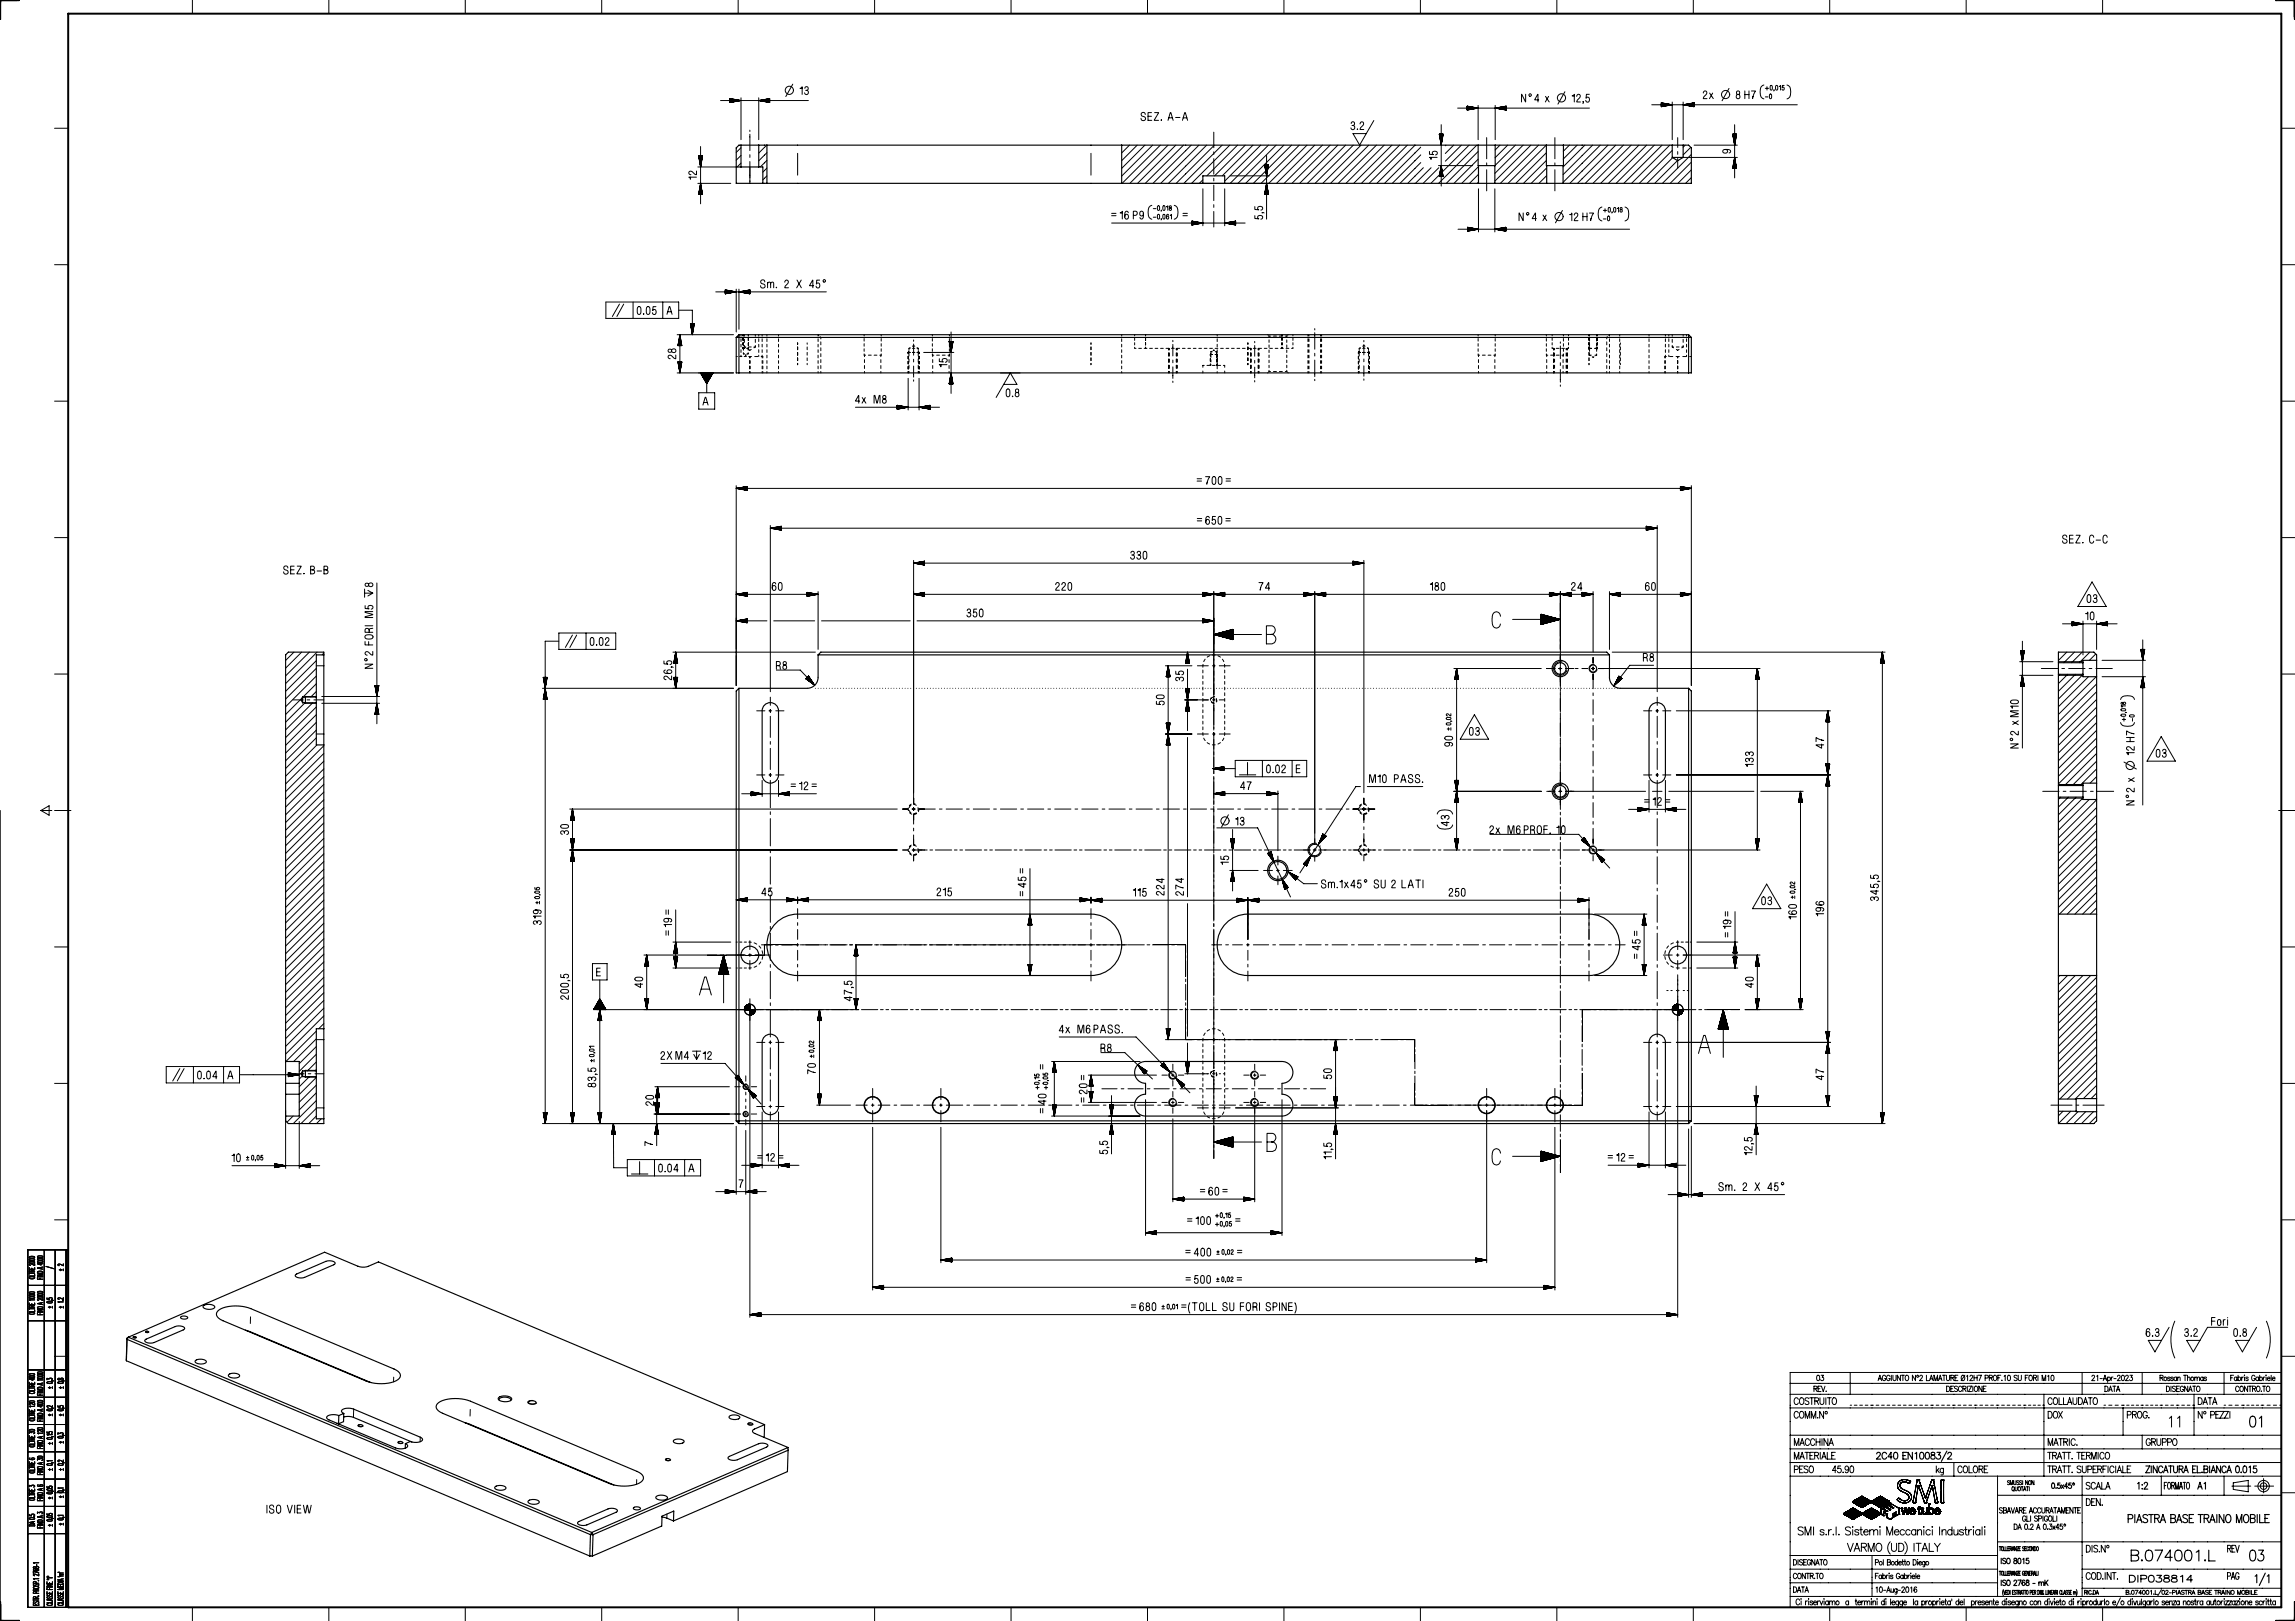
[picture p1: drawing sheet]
<svg xmlns="http://www.w3.org/2000/svg" width="841mm" height="594mm" viewBox="0 0 841 594" stroke-linecap="round" stroke-linejoin="round" font-family="sans-serif">
<g fill="none" stroke="#000" stroke-width=".37">
<path d="M0 .1l6.4 .1M0 .1h2.8M0 6.3h.1M0 6.2h.1M0 6.1v.1M0 6v.1M0 5.9v.1M0 5.9h.1M0 5.7v.1M.1 5.6l-.1 .1M.1 5.6h-.1M.1 5.5h-.1"/>
<path d="M.1 5.4h-.1M.1 5.3h-.1M.1 5.2l-.1 .1M.1 5.1h-.1M.1 5l-.1 .1M.1 4.9l-.1 .1M.1 4.8l-.1 .1M.1 4.8h-.1M.1 4.6l-.1 .1M.1 4.5l-.1 .1M.1 4.5h-.1M.1 4.4h-.1"/>
<path d="M.1 4.3h-.1M.1 4.2h-.1M.1 4.1l-.1 .1M.1 4h-.1M.1 3.9l-.1 .1M.1 3.8l-.1 .1M.1 3.7l-.1 .1M.1 3.7h-.1M.1 3.5l-.1 .1M.1 3.4l-.1 .1M.1 3.4h-.1M.1 3.3h-.1"/>
<path d="M.1 3.2h-.1M.1 3.1h-.1M.1 3l-.1 .1M.2 2.9h-.2M.2 2.8l-.2 .1M.2 2.7l-.2 .1M.2 2.6l-.2 .1M.2 2.6h-.2M.2 2.5h-.2M.2 2.3l-.2 .1M.2 2.3h-.2M.2 2.2h-.2"/>
<path d="M.2 2.1h-.2M.2 2h-.2M.2 1.9l-.2 .1M.2 1.8l-.2 .1M.2 1.7h-.2M.2 1.6l-.2 .1M.2 1.5l-.2 .1M.2 1.5h-.2M.2 1.4h-.2M.2 1.2l-.2 .1M.2 1.2h-.2M.2 1.1h-.2"/>
<path d="M.2 1h-.2M.2 .9h-.2M.2 .8l-.2 .1M.2 .7l-.2 .1M.2 .6h-.2M.2 .5l-.2 .1M.2 .4l-.2 .1M.2 .4h-.2M.3 .3v6.7h-.3v-7h7v.3h-7M70.5 0v5M120.5 0v5M170.5 0v5"/>
<path d="M220.5 0v5M270.5 0v5M320.5 0v5M370.5 0v5M420.5 0v5M470.5 0v5M520.5 0v5M570.5 0v5M620.5 0v5M670.5 0v5M720.5 0v5M770.5 0v5"/>
<path d="M835.6 .1h5.4M837.8 .1h3.2M840.8 2h.1M840.8 1.9h.1M840.8 1.7h.1M840.8 1.6h.1M840.8 1.5h.1M840.8 1.2h.2M840.8 .8h.2M840.8 .5h.2M840.8 .4h.2M840.8 .3v6.7h.2v-7h-7v.3h7"/>
<path d="M840.8 6.3h.1M840.8 6.2h.1M840.8 5.9h.1M840.8 5.6h.1M840.8 5.5h.1M840.8 5.4h.1M840.8 5.3h.1M840.8 5.1h.1M840.8 5h.1M840.8 4.4h.1M840.8 4.3h.1M840.8 4.2h.1"/>
<path d="M840.8 4.1h.1M840.8 4h.1M840.8 3.9h.1M840.8 3.8h.1M840.8 3.2h.1M840.8 3.1h.1M840.8 2.9h.1M840.8 2.8h.1M840.8 2.7h.1M840.8 2.6h.1M840.8 6.1v.1M840.8 6v.1"/>
<path d="M840.8 5.9v.1M840.8 5.7v.1M840.8 5.6v.1M840.8 5.2v.1M840.8 4.9v.1M840.8 4.8v.1M840.8 4.8h.1M840.8 4.6v.1M840.8 4.5v.1M840.8 4.5h.1M840.9 3.7l-.1 .1M840.9 3.7h-.1"/>
<path d="M840.9 3.5l-.1 .1M840.9 3.4l-.1 .1M840.9 3.4h-.1M840.9 3.3h-.1M840.9 3h-.1M840.9 2.6h-.1M840.9 2.5h-.1M840.9 2.3l-.1 .1M840.9 2.3h-.1M840.9 2.2h-.1M840.9 2.1h-.1M840.9 1.8h-.1"/>
<path d="M841 1.4h-.2M841 1.2l-.2 .1M841 1.1h-.2M841 1h-.2M841 .9h-.2M841 .7h-.2M841 .6h-.2M264 36.8h32.2M267.5 36.1l4 .7-4 .7zM267.5 36.2h.4M267.5 36.3h1M267.5 36.4h1.6"/>
<path d="M267.5 36.5h1.9M267.5 36.5l2.5 .1M267.5 36.6l3 .1M267.5 36.7l3.6 .1M267.5 37.5h.1M267.5 37.4h1M267.5 36.9h3.6M268.2 37.4l-.7 .1M269.1 37.3h-1.6M269.7 37.2h-2.2M270.2 37.1h-2.7M270.8 37h-3.3"/>
<path d="M271.5 35.8v15.4M278 35.8v15.4M278 36.8l4-.7v1.4zM278.5 36.8h3.5M278.5 36.9h3.5M278.8 37h3.2M279 36.7h3M279.3 37.1h2.7M279.6 36.6h2.4M279.9 37.2h2.1M280.2 36.5h1.8M280.5 36.4h1.5"/>
<path d="M280.5 37.3h1.5M281.1 36.3h.9M281.1 37.4h.9M281.4 37.4h.6M281.6 36.2h.4M281.9 37.5h.1M290.5 30.9l-2.5 4.5M293.2 32.4l.5-.2 .2-.4v2.8M293.4 32.4h.5M294.9 32.4a.67 .67 0 0 1 .8-.6 .67 .67 0 0 1 .6 .7 .67 .67 0 0 1-.8 .6M295.2 33.1a.77 .77 0 0 1 1.1 .4 .77 .77 0 0 1-.5 1 .77 .77 0 0 1-1-.5M534.2 39.6h48.3"/>
<path d="M537.7 38.9l4 .7-4 .7M537.7 38.9v1.4M537.7 38.9l.4 .1M537.7 39h.6M537.7 39.1h1.2M537.7 39.2h1.8M537.7 39.3h2.4M537.7 39.4h3M537.7 39.5h3.2M537.7 39.9h2.1M539.5 40h-1.8M540.4 39.8l-2.7 .1"/>
<path d="M540.9 39.7l-3.2 .1M541.5 39.6l-3.8 .1M541.7 38.6v12.6M547.9 38.6v12.6M548.1 39.6h3.8M548.6 39.5h3.3M548.6 39.7h3.3M548.9 39.4h3M549.2 39.8h2.7M549.5 39.3h2.4M549.8 39.9h2.1M550.1 39.2h1.8"/>
<path d="M550.1 40h1.8M550.7 39.1h1.2M551.2 39h.7M551.5 39h.4M551.9 38.9l-4 .7 4 .7M551.9 38.9v1.4M559.1 34.5v2.9l-1.5-2.9v2.9M560.6 34.4l.6 .3-.3 .6-.6-.3zM563.9 36.6h-1.5l1.1-2 .1 2.8M566.3 35.3l1.4 2.1M567.5 35.3l-1.2 2.1M573.5 33.6l-2.6 4.6"/>
<path d="M576.1 35.1l.6-.1 .2-.4v2.8M576.3 35.1h.6M577.8 35.3a.7 .7 0 0 1 1-.7 .7 .7 0 0 1 0 1.3l-.8 .8-.2 .7h1.3M580.2 37.4l-.2-.2v.8M582.4 34.6h-1.1l-.1 1.4a.83 .83 0 0 1 1.3 .1 .83 .83 0 0 1-.3 1.2h-.8l-.3-.5M605.3 38.4h53.3M608.8 39h.4M608.8 39.1h.1M608.8 37.7l4 .7-4 .7zM608.8 37.7l.4 .1M608.8 37.8l1 .1M608.8 37.9l1.5 .1"/>
<path d="M608.8 38l2.1 .1M608.8 38.1h2.4M608.8 38.2h3M608.8 38.3h3.6M608.8 38.6h3M609.8 38.9l-1 .1M610.3 38.8l-1.5 .1M610.9 38.7l-2.1 .1M611.5 38.6l-2.7 .1M612.4 38.5h-3.6M612.8 37.4v13.8M616.8 37.4v13.8"/>
<path d="M616.8 38.4l4-.7v1.4zM617.2 38.3h3.6M617.2 38.5h3.6M617.8 38.2h3M617.8 38.6h3M618.1 38.6h2.7M618.4 38.1h2.4M618.7 38.1h2.1M618.7 38.7h2.1M619.2 38h1.6M619.2 38.8h1.6M619.8 38.9h1"/>
<path d="M619.8 37.9h1M620.4 39h.4M620.4 37.8h.4M620.7 39.1h.1M624.2 34.1a.7 .7 0 0 1 1-.7 .7 .7 0 0 1 0 1.3l-.8 .8-.2 .6h1.3M626.5 34.1l1.3 2M627.6 34.1l-1.2 2M633.6 32.4l-2.6 4.5M636.7 34.6a.67 .67 0 0 1-.3-1 .67 .67 0 0 1 1.1 0 .67 .67 0 0 1-.4 1M639.4 34.7h1.5M639.4 33.3v2.8M640.9 33.3v2.8"/>
<path d="M641.8 33.3h1.5l-1.1 2.8M646.4 31.1a2.92 2.92 0 0 0-1.3 3.7l.2 .7 1.1 .7M646.9 35.5h1M646.9 32.4h1.2M647.5 31.8v1.2M648.5 34.6a.56 .56 0 0 1 .8 .1 .56 .56 0 0 1-.1 .8 .51 .51 0 0 1-.5 .7 .51 .51 0 0 1-.3-.9zM648.8 31.4a.56 .56 0 0 1 .7 .2 .56 .56 0 0 1 0 .7 .51 .51 0 0 1-.6 .7 .51 .51 0 0 1-.2-.8zM650.1 33l-.1 .3M650.8 31.4a.56 .56 0 0 1 .7 .2 .56 .56 0 0 1 0 .7 .51 .51 0 0 1-.6 .7 .51 .51 0 0 1-.3-.8zM652 31.6l.5-.3v1.7M652.1 31.6h.4M653.8 31.3h-.6l-.1 .9a.43 .43 0 0 1 .6 0 .43 .43 0 0 1-.1 .6 .43 .43 0 0 1-.6-.2"/>
<path d="M654.8 31.1a2.92 2.92 0 0 1 1.3 3.7l-.2 .7-1.1 .7M20 47h5M256 57.2l.7 4 .7-4M256 57.2h1.4M256 57.2l.1 .4M256.1 57.2v.7M256.2 57.2v1.3M256.3 57.2v1.8M256.4 57.2v2.4M256.5 57.2l.1 3M256.6 57.2v3.3M256.7 53.7v21"/>
<path d="M256.8 57.2v3.8M256.9 57.2v3.3M257 57.2v2.7M257.1 57.2v2.1M257.2 57.2v1.5M257.3 57.2l-.1 1.3M257.4 57.2l-.1 .7M257.4 57.2v.1M271.5 59.8l-1.4 1.4M271.5 57l-1.7 1.7M271.5 54.1l-1.7 1.8M274.8 47.7v.5"/>
<path d="M274.8 49.2v6M274.8 56.7v1M274.8 59.2v8M278.1 53.2l-.1 .1M281 53.2l-3 2.9M281 58.8l-2.4 2.4M281 55.9l-3 3M292.3 56.2v8M399.8 56.2v8M411.1 53.2h-.1M413.9 53.2l-2.9 2.8M416.7 53.2l-5.7 5.7"/>
<path d="M419.6 53.2l-8.6 8.5M419.7 42a.74 .74 0 0 0-1.2-.7 .74 .74 0 0 0 .1 1.3l.6 .1a.78 .78 0 0 1 .5 1 .78 .78 0 0 1-1 .5 .78 .78 0 0 1-.6-.9M420.7 42.6h1.2M422 41.3h-1.3v2.8h1.4M422.4 53.2l-11.4 11.3M423.1 41.3l1.5 .1-1.6 2.7h1.6M425.2 53.2l-14 14M425.5 43.9l.1 .2zM428 44.1l.8-2.8h.3l.8 2.8M428 53.2l-14 14M428.3 43.2h1.3M430.8 43h1.6"/>
<path d="M430.9 53.2l-14 14M433.3 44.1l.8-2.8h.3l.8 2.8M433.6 43.2h1.3M433.7 53.2l-14 14M436.5 53.2l-14 14M439.4 53.2l-14 14M442.2 53.2l-14 14M444.8 48.4v5.7M444.8 55.6v1M444.8 58.1v5.7M445 53.2l-14 14M447.8 53.2l-14 14"/>
<path d="M450.7 53.2l-14 14M453.5 53.2l-11.3 11.2M456.3 53.2l-11.2 11.2M459.2 53.2l-11.3 11.2M462 53.2l-13.2 13.2M464.1 56.9v23.4M464.8 53.2l-14 14M467.6 53.2l-14 14M470.5 53.2l-14 14M473.3 53.2l-14 14M476.1 53.2l-14 14M478.9 53.2l-13.9 14"/>
<path d="M481.8 53.2l-14 14M484.6 53.2l-14 14M487.4 53.2l-14 14M490.3 53.2l-14 14M493.1 53.2l-14 14M495.1 45.3a.67 .67 0 0 1 .8-.7 .67 .67 0 0 1 .6 .8 .67 .67 0 0 1-.8 .6M495.4 46a.77 .77 0 0 1 1.1 .4 .77 .77 0 0 1-.5 1 .77 .77 0 0 1-1-.5M495.9 53.2l-14 14M497.3 47.3l.2 .2zM498.4 45.4a.7 .7 0 0 1 1-.7 .7 .7 0 0 1 0 1.3l-.8 .8-.2 .7h1.3M498.8 53.2l-14.1 14M501.6 53.2l-14 14"/>
<path d="M503.4 44.2l-5.2 9-2.4-4.2h4.9M504.4 53.2l-14 14M507.2 53.2l-14 14M510.1 53.2l-14 14M512.9 53.2l-14 14M515.7 53.2l-14 14M518.5 53.2l-14 14M520.6 59.6l-7.6 7.6M520.6 56.8l-10.4 10.4M520.6 53.9l-13.2 13.3M523.8 55.5v1l1.5 .2a.83 .83 0 0 1 .1-1.3 .83 .83 0 0 1 1.2 .3v.8l-.6 .3M524.4 57.7v.6"/>
<path d="M526.6 57.7h-2.8l.5 .2 .1 .6M527.4 49.2h1.4l-.7 4zM527.4 49.2v.1M527.5 49.2v.7M527.6 49.2v1M527.6 49.2l.1 1.5M527.8 49.2v2.1M527.9 49.2v2.7M528 49.2v3.3M528.1 49.2v3.6M528.1 45.7v22.5M528.3 49.2l-.1 3.6"/>
<path d="M528.4 49.2l-.1 3M528.5 49.2l-.1 2.4M528.5 49.2v1.8M528.6 49.2v1.5M528.7 49.2v1M528.8 49.2v.4M529.9 53.2l-.3 .2M532.7 53.2l-3.1 3M535.5 53.2l-5.9 5.9M537.7 40.3h.1M538.3 53.2l-14 14M538.3 40.2h-.6"/>
<path d="M538.9 40.1h-1.2M541.2 53.2l-14 14M541.7 58.4l-8.9 8.8M541.7 55.5l-11.7 11.7M544.8 50.4v7.8M544.8 59.7v1M549.7 53.2l-1.8 1.8M550.7 40.1h1.2M551.2 40.2h.7M551.8 40.3h.1M552.5 53.2l-4.7 4.6M555.3 53.2l-7.5 7.5"/>
<path d="M558.1 53.2l-10.3 10.3M561 53.2l-13.2 13.2M563.8 53.2l-14 14M566.6 53.2l-14 14M566.7 58.8l-8.4 8.4M566.7 56l-11.2 11.2M569.8 50.4v7.8M569.8 59.7v1M575.1 53.2l-2.2 2.2M577.9 53.2l-5.1 5.1M580.8 53.2l-8 8M583.6 53.2l-10.8 10.8"/>
<path d="M586.4 53.2l-13.6 13.6M589.3 53.2l-14 14M592.1 53.2l-14 14M594.9 53.2l-14 14M597.7 53.2l-14 14M600.6 53.2l-14 14M603.4 53.2l-14 14M606.2 53.2l-14 14M609.1 53.2l-14 14M611.9 53.2l-14 14M612.8 55.1l-12.1 12.1M612.9 57.8l-9.4 9.4"/>
<path d="M614.7 58.8l-8.3 8.4M614.8 50.4v3.6M614.8 58v3.6M614.8 55.5v1M616.8 57.7h19.9M617.5 53.2l-.7 .7M619.6 54l-2.8 2.8M619.8 59.4l-7.8 7.8M619.8 56.6l-10.6 10.6M620.8 53.2h15.9M632.1 54.8a.75 .75 0 0 1 .9 .9 .75 .75 0 0 1-1.2 .3 .72 .72 0 0 1-.4-1 .72 .72 0 0 1 1-.2 1.07 1.07 0 0 1 1.2 0 1.07 1.07 0 0 1 .5 1l-.5 .2M634.9 49.2h1.5"/>
<path d="M634.9 49.2l.8 4 .7-4M635 49.2v.1M635 49.2l.1 .7M635.1 49.2l.1 1.3M635.2 49.2l.1 1.8M635.3 59.8v1.9M635.3 49.2l.1 2.4M635.4 59.3v2.4M635.4 49.2v2.7M635.4 59v2.7M635.5 49.2v3.3M635.5 58.4v3.3"/>
<path d="M635.6 49.2v3.8M635.6 57.8v3.9M635.7 45.7v19.5M635.8 58.4v3.3M635.8 49.2v3.3M635.9 49.2v2.7M635.9 59v2.7M635.9 59.3v2.4M636 49.2l-.1 2.4M636 59.8v1.9M636.1 49.2l-.1 1.8M636.2 49.2l-.1 1.3"/>
<path d="M636.3 49.2l-.1 .7M636.3 49.2v.1M836 47h5M253 64.9v.6M255.2 64.9h-2.8l.5 .2 .1 .6M255.2 62.7v1.3l-.6-.2-.9-.8a.7 .7 0 0 0-1.2 0 .7 .7 0 0 0 .7 1M255.7 61.2h13.8M255.7 67.2h12.1M256 71.2l.7-4 .7 4M256 71.2h1.4M256.1 70.8v.4M256.1 70.5v.7"/>
<path d="M256.2 69.9v1.3M256.3 69.3v1.9M256.4 68.8v2.4M256.6 68.2v3M256.6 67.9v3.3M256.8 67.3v3.9M256.9 67.9v3.3M257 68.5v2.7M257.1 69.1v2.1M257.2 69.6v1.6M257.2 69.9v1.3M257.3 70.5v.7"/>
<path d="M257.4 71.1v.1M281 64.4l-1.5 1.5M281 61.6l-1.5 1.5M407.4 79h1.6M407.4 78.2h1.6M410.5 78l.5-.1 .3-.5v2.8M410.7 78h.6M413.4 78a.74 .74 0 0 0-1-.4 .74 .74 0 0 0-.2 1.1 .98 .98 0 0 0 0 1.1 .98 .98 0 0 0 1.1 .3 .79 .79 0 0 0 .2-1.2 .79 .79 0 0 0-1.3 .1v.5M415.3 78.9h.7a.76 .76 0 0 0 .8-.7 .76 .76 0 0 0-.8-.8h-.7v2.8M417.9 77.5a.77 .77 0 0 1 1.1 .8 .77 .77 0 0 1-1.2 .5zM419 78.2v.3a1.08 1.08 0 0 1 0 1.2 1.08 1.08 0 0 1-1.1 .4l-.2-.4M422.1 75.2a2.92 2.92 0 0 0-1.3 3.7l.2 .7 1.1 .7"/>
<path d="M422.6 76.5h1M422.6 79.6h1M424.3 75.5a.57 .57 0 0 1 .7 .2 .57 .57 0 0 1-.1 .7 .51 .51 0 0 1-.5 .7 .51 .51 0 0 1-.3-.8zM424.3 78.7a.56 .56 0 0 1 .7 .1 .56 .56 0 0 1-.1 .7 .51 .51 0 0 1-.5 .8 .51 .51 0 0 1-.3-.9zM425.6 77.1l-.1 .3M426.3 75.5a.57 .57 0 0 1 .7 .2 .57 .57 0 0 1-.1 .7 .51 .51 0 0 1-.5 .7 .51 .51 0 0 1-.3-.8zM426.3 78.7a.56 .56 0 0 1 .7 .1 .56 .56 0 0 1-.1 .7 .51 .51 0 0 1-.5 .8 .51 .51 0 0 1-.3-.9zM427.5 75.7l.4-.3v1.7M427.6 75.7h.3M428.2 78.9a.48 .48 0 0 0-.7-.2 .48 .48 0 0 0 0 .7v.2a.51 .51 0 0 0 .3 .6 .51 .51 0 0 0 .6-.3 .51 .51 0 0 0-.4-.7l-.3 .1-.2 .5M428.8 76.2a.4 .4 0 0 1-.2-.6 .4 .4 0 0 1 .6 0 .4 .4 0 0 1-.2 .6M428.8 78.9l.5-.3v1.6"/>
<path d="M428.9 78.9h.4M430.3 75.2a2.92 2.92 0 0 1 1.3 3.7l-.2 .7-1.1 .7M433.5 79h1.6M433.5 78.2h1.6M436.5 67.2h28.6M440.8 69.2v13.5M440.8 65.9l-1.3 1.3M444.8 65.3v1M444.8 67.8v5.7M444.8 75v1M444.8 77.5v5.7M448.8 69.2v13.5"/>
<path d="M450.8 64.4h14.3M459.8 79v1.1l1.5 .1a.83 .83 0 0 1 .1-1.3 .83 .83 0 0 1 1.2 .3v.8l-.6 .3M459.8 75.7v1.1l1.5 .1a.83 .83 0 0 1 .1-1.3 .83 .83 0 0 1 1.2 .3v.8l-.6 .3M462.6 77.9l-.1 .1h.7M463.4 71.2h1.4M463.4 71.2l.7-4 .7 4M463.4 60.4l.7 4 .7-4M463.4 60.4h1.4M463.4 60.4l.1 .4M463.5 70.8v.4M463.5 60.4l.1 1M463.6 70.2v1"/>
<path d="M463.6 60.4v1.3M463.6 69.9v1.3M463.7 60.4l.1 1.9M463.8 69.3v1.9M463.8 60.4l.1 2.5M463.9 68.8v2.4M463.9 60.4l.1 3M464 68.2v3M464 60.4l.1 3.6M464.1 67.6v3.6M464.2 67.3v3.9M464.2 60.4v3.9"/>
<path d="M464.3 67.9v3.3M464.3 60.4v3.3M464.4 68.5v2.7M464.4 60.4v2.7M464.5 69.1v2.1M464.5 60.4v2.2M464.6 60.4v1.6M464.6 69.6v1.6M464.6 69.9v1.3M464.7 60.4l-.1 1.3M464.7 70.5v.7M464.8 60.4l-.1 .7"/>
<path d="M464.8 60.4v.1M464.8 71.1v.1M521.6 61.5l-5.7 5.7M524.4 61.5l-5.7 5.7M527.1 60.7h12.6M527.2 61.5l-5.7 5.7M527.4 64.6v.1M527.5 64v.7M527.6 63.7v1M527.7 63.1v1.6M527.8 62.6v2.1M527.9 62v2.7"/>
<path d="M528 61.4v3.3M528.1 61.1v3.6M528.1 60.7l.7 4h-1.4zM528.2 61.1v3.6M528.3 61.7v3M528.4 62.3v2.4M528.5 62.8v1.9M528.6 63.1v1.6M528.7 63.7v1M528.8 64.3v.4M541.7 61.2l-6 6M541.7 64l-3.2 3.2"/>
<path d="M541.8 66.7l-.5 .5M541.8 69.2v15.8M544.8 62.2v7.7M547.8 69.2v15.8M558.2 78v2.9l-1.5-2.9v2.9M559.7 77.9l.6 .3-.3 .6-.6-.3zM565.4 78.8l1.4 2.1M566.6 78.8l-1.2 2.1M566.7 61.6l-5.6 5.6M566.7 64.4l-2.8 2.8M566.8 67.2h.1M569.8 62.2v7.7"/>
<path d="M572.6 77.1l-2.6 4.6M575.2 78.6l.6-.1 .2-.4v2.8M575.4 78.6h.6M576.9 78.8a.7 .7 0 0 1 1-.7 .7 .7 0 0 1 0 1.3l-.8 .8-.2 .7h1.3M580 79.4h1.6M580 78v2.9M581.6 78v2.9M582.5 78.1h1.4l-1 2.8M587 75.9a2.93 2.93 0 0 0-1.3 3.6l.3 .7 1 .8M587.5 77.1h1.3M588.2 76.5v1.2M589.2 79.3a.83 .83 0 0 1 .8 .5 .83 .83 0 0 1-.3 1 .61 .61 0 0 1-.7-.3 .61 .61 0 0 1 .1-.7z"/>
<path d="M589.4 76.1a.56 .56 0 0 1 .8 .2 .56 .56 0 0 1-.1 .7 .51 .51 0 0 1-.2 .7 .51 .51 0 0 1-.6-.1 .51 .51 0 0 1 0-.7zM590.8 77.7l-.1 .4M591.4 76.1a.56 .56 0 0 1 .8 .2 .56 .56 0 0 1-.1 .7 .51 .51 0 0 1-.2 .7 .51 .51 0 0 1-.6-.1 .51 .51 0 0 1 0-.7zM592.7 76.4l.4-.4v1.7M592.8 76.4h.3M594 76.8a.4 .4 0 0 1-.3-.6 .4 .4 0 0 1 .7 0 .4 .4 0 0 1-.2 .6M595.5 75.9a2.93 2.93 0 0 1 1.3 3.6l-.3 .7-1 .8M619.8 65.1l-2.1 2.1M619.8 62.3l-4.9 4.9M634.9 61.7l.8-4 .7 4M634.9 61.7h1.5M635 61.6v.1"/>
<path d="M635.1 61v.7M635.2 60.4v1.3M636.1 60.4v1.3M636.2 61v.7M636.3 61.6v.1M20 97h5M407.4 81.7h48.9M425.6 80.2l-.1 .4M436.8 81l4 .7-4 .7zM436.8 81.1h.4M436.8 81.1l1 .1M436.8 81.3h1.5"/>
<path d="M436.8 81.4h1.8M436.8 81.4l2.4 .1M436.8 81.5l3 .1M436.8 81.6l3.6 .1M436.8 82.4h.1M436.8 82.3h1M436.8 81.8h3.6M437.5 82.3l-.7 .1M438.3 82.2h-1.5M438.9 82.1h-2.1M439.5 82h-2.7M440.1 81.9h-3.3"/>
<path d="M448.8 81.7l4-.7v1.4zM449.2 81.7h3.6M449.2 81.8h3.6M449.5 81.9h3.3M449.8 81.6h3M450.1 82h2.7M450.4 81.5h2.4M450.7 82.1h2.1M450.9 81.4h1.9M451.2 81.3h1.6M451.2 82.2h1.6M451.8 81.2h1"/>
<path d="M451.8 82.3h1M452.1 82.3h.7M452.4 81.1h.4M452.7 82.4h.1M534.3 84h62.9M537.8 83.3l4 .7-4 .7zM537.8 83.3h.1M537.8 83.4h.4M537.8 83.4l1 .1M537.8 83.5l1.5 .1M537.8 83.6l2.1 .1M537.8 83.7l2.7 .1"/>
<path d="M537.8 83.8l3.3 .1M537.8 83.9h3.6M537.8 84.4h1.8M538.2 84.6l-.4 .1M538.8 84.5l-1 .1M539.3 84.4l-1.5 .1M540.2 84.3h-2.4M540.8 84.2h-3M541.4 84.1h-3.6M547.8 84l4-.7v1.4zM548.2 83.9h3.6M548.2 84.1h3.6"/>
<path d="M548.5 83.9h3.3M548.8 84.2h3M549.1 83.8h2.7M549.4 84.3h2.4M549.7 83.7h2.1M549.9 84.4h1.9M550.2 83.6h1.6M550.2 84.4h1.6M550.8 83.5h1M550.8 84.5h1M551.4 83.4h.4M551.4 84.6h.4"/>
<path d="M551.7 83.3h.1M563 80.1h-1.5l1.1-2 .1 2.8M587.5 80.2h1M836 97h5M222 110.7h26.7v6h-26.7zM227 111.4l-2.6 4.6M228.6 111.4l-2.5 4.6M232 110.7v6M233.7 112.5l.5-.2a1.89 1.89 0 0 1 .5 2.6 .74 .74 0 0 1-1 .1 .74 .74 0 0 1-.2-1zM235.8 115l.1 .2zM237.1 112.5l.4-.2a1.89 1.89 0 0 1 .5 2.6 .74 .74 0 0 1-1 .1 .74 .74 0 0 1-.2-1zM240.4 112.4h-1.1l-.1 1.4a.83 .83 0 0 1 1.2 .1 .83 .83 0 0 1-.3 1.2h-.7l-.3-.5"/>
<path d="M242.9 110.7v6M244.4 115.2l.8-2.9h.3l.8 2.9M244.7 114.3h1.3M248.7 113.7h5v9M253 118.6h1.4M253 118.6l.7 4.1M253 118.6v.2M253.1 118.6v.7M253.2 118.6v1.3M253.3 118.6v1.9M253.4 118.6v2.5M253.5 118.6v2.8"/>
<path d="M253.5 118.6l.1 3.3M253.8 118.6l-.1 3.9M253.9 118.6l-.1 3.3M254 118.6l-.1 2.8M254 118.6v2.2M254.1 118.6v1.9M254.2 118.6v1.3M254.4 118.6l-.1 .7M254.4 118.6v.2M254.4 118.6l-.7 4.1M262.3 107h40.5M265.8 106.2v1.5"/>
<path d="M265.8 107.6h.1M265.8 107.2h2.7M265.8 106.3h.1M265.8 106.3l.7 .1M265.8 106.4l1.3 .1M265.8 106.5l1.8 .1M265.8 106.6l2.4 .1M265.8 106.7h2.7M265.8 106.8h3.3M265.8 106.2l4 .8-4 .7M266.5 107.5l-.7 .1M267.1 107.4l-1.3 .1"/>
<path d="M267.6 107.3l-1.8 .1M268.2 107.2l-2.4 .1M269.1 107.1h-3.3M269.6 107h-3.8M269.8 106v15.6M270.8 106v14.6M270.9 107h3.9M271.5 107.1h3.3M271.5 106.8h3.3M272.1 107.2h2.7M272.1 106.7h2.7M272.4 107.2h2.4"/>
<path d="M272.4 106.7h2.4M272.9 107.3h1.9M272.9 106.6h1.9M273.5 107.4h1.3M273.5 106.5h1.3M274.1 107.5h.7M274.1 106.4h.7M274.7 107.6h.1M274.7 106.3h.1M274.8 106.2v1.5M274.8 106.2l-4 .8 4 .7M280.2 103.3a.74 .74 0 0 0-.6-.8 .74 .74 0 0 0-.8 .5 .74 .74 0 0 0 .4 .9l.6 .2a.78 .78 0 0 1 .4 1 .78 .78 0 0 1-.9 .5 .78 .78 0 0 1-.6-.9"/>
<path d="M281.3 104l.3-.5a.5 .5 0 0 1 .5-.1 .5 .5 0 0 1 .3 .4v1.7M281.3 103.5v2M282.4 104l.3-.5a.5 .5 0 0 1 .5-.1 .5 .5 0 0 1 .3 .4v1.7M284.4 105.3l.2 .2zM287.6 103.4a.7 .7 0 0 1 1-.7 .7 .7 0 0 1 0 1.3l-.8 .8-.2 .7h1.3M292.1 102.6l1.5 2.9M293.6 102.6l-1.7 2.9M298.2 104.7h-1.6l1.2-2 .1 2.8M300.4 102.7h-1.1l-.1 1.4a.83 .83 0 0 1 1.2 .1 .83 .83 0 0 1-.3 1.2h-.7l-.3-.5M301.9 102.5l.6 .3-.3 .6-.6-.3zM246.1 128.3a.67 .67 0 0 0-1-.3 .67 .67 0 0 0 0 1.1 .67 .67 0 0 0 1-.4M247.6 130.1v1.4l-.6-.2-.8-.9a.7 .7 0 0 0-1.3 0 .7 .7 0 0 0 .7 1.1"/>
<path d="M248.1 136.6h20.7M248.1 122.7h20.7M248.4 132.6h1.4M248.4 132.6l.7 4M248.4 126.7h1.4M248.5 126.5v.2M248.5 132.6v.2M248.5 132.6l.1 .7M248.6 126v.7M248.6 132.6l.1 1.3M248.7 125.4v1.3M248.7 132.6l.1 1.9"/>
<path d="M248.8 124.8v1.9M248.8 132.6l.1 2.5M248.9 124.2v2.5M248.9 123.9v2.8M248.9 132.6v2.8M249 132.6v3.3M249 123.4v3.3M249.1 132.6v3.9M249.1 122.8v3.9M249.1 122.7v13.9M249.1 122.7l-.7 4M249.1 122.7l.7 4"/>
<path d="M249.3 123.4v3.3M249.3 132.6v3.3M249.4 123.9v2.8M249.4 132.6v2.8M249.4 124.2v2.5M249.5 132.6l-.1 2.5M249.5 124.8v1.9M249.6 132.6l-.1 1.9M249.6 125.4v1.3M249.7 132.6l-.1 1.3M249.7 126v.7M249.8 132.6l-.1 .7"/>
<path d="M249.8 126.5v.2M249.8 132.6v.2M249.8 132.6l-.7 4M256.7 136.6v.1M256.8 136.6v.3M256.9 136.6v.4M256.9 136.6l.1 .6M257 136.6l.1 .8M257.2 136.6v.9M257.2 136.6l.1 1.1M257.3 136.6v1.2M257.4 136.6l.1 1.4"/>
<path d="M257.5 136.6v1.5M257.6 136.6v1.7M257.7 136.6l.1 1.9M257.8 136.6v2M257.9 136.6v2.2M258 136.6v2.3M258 136.6l.1 2.5M258.2 136.6v2.6M258.2 136.6l.1 2.8M258.3 136.6v2.9M258.4 136.6l.1 3.1M258.5 136.6l.1 3.3"/>
<path d="M258.6 136.6v3.4M258.7 136.6v3.6M258.8 136.6v3.7M258.9 136.6v4M259.1 136.6l-.1 4M259.2 136.6v3.7M259.3 136.6v3.5M259.4 136.6l-.1 3.4M259.4 136.6v3.2M259.6 136.6l-.1 3.1M259.6 136.6v2.9M259.7 136.6v2.8"/>
<path d="M259.8 136.6v2.6M259.9 136.6v2.5M260 136.6v2.3M260.1 136.6v2.1M260.2 136.6v2M260.3 136.6v1.8M260.4 136.6l-.1 1.7M260.4 136.6v1.5M260.6 136.6l-.1 1.4M260.7 136.6l-.1 1.2M260.7 136.6v1M260.9 136.6l-.1 .9"/>
<path d="M260.9 136.6v.7M261 136.6v.6M261.1 136.6v.4M261.2 136.6l-.1 .3M261.3 136.6v.1M269.8 130.7h.4M271 130.7h.9M271.5 122.7v.5M271.5 124.1v1M271.5 126.1v1M271.5 128.2v.9M271.5 130.2v.5"/>
<path d="M272.3 127.6h.6M272.3 122.7v.4M272.3 123.9v.8M272.3 125.6v.8M272.3 127.2v.4M272.3 127.6v.1M272.4 127.8v.1M272.4 129.6h.5M272.4 122.7v.4M272.4 124v.8M272.4 125.7v.9M272.4 127.5v.8"/>
<path d="M272.4 129.2v.4M272.4 129.6l.2 .2M272.7 130.7h.8M272.8 127.1h.5M272.8 127.1l.5 .4M272.8 122.7v.5M272.8 124.3v1.2M272.8 126.6v.5M273.1 130h.4M273.7 129.6h.5M273.7 127.6h.6M274.2 122.7v.4"/>
<path d="M274.2 124v.8M274.2 125.7v.9M274.2 127.5v.8M274.2 129.2v.4M274.2 129.6l-.3 .2M274.2 127.8v.1M274.3 127.1h1M274.3 122.7v.4M274.3 123.9v.8M274.3 125.6v.8M274.3 127.2v.4M274.3 127.6v.1"/>
<path d="M274.3 128.1l.5 .3 .5-.3M274.4 130.7h1M274.8 130.7v.4M274.8 132.2v.9M274.8 134.2v.9M274.8 136.2v.4M276.3 127.1h.5M276.6 130.7h1.2M276.8 127.1l-.5 .4M276.8 122.7v.5M276.8 124.3v1.2M276.8 126.6v.5"/>
<path d="M278 122.7v.5M278 124.1v1M278 126.1v1M278 128.2v.9M278 130.2v.5M278.9 130.7h.6v.4M279.3 122.7v.5M279.3 124.1v1M279.3 126.1v1M279.3 128.2v.9M279.3 130.2v.9M279.3 132.2v.9"/>
<path d="M279.3 134.2v.9M279.3 136.2v.4M279.5 132.2v.9M279.5 134.2v.9M279.5 136.2v.4M281 122.7v.5M281 124.1v1M281 126.1v1M281 128.2v.9M281 130.2v.9M281 132.2v.9M281 134.2v.9"/>
<path d="M281 136.2v.4M285.3 122.7v.5M285.3 124.1v1M285.3 126.1v1M285.3 128.2v.9M285.3 130.2v.9M285.3 132.2v.9M285.3 134.2v.9M285.3 136.2v.4M292.3 125.6v.5M292.3 127.1v1.1M292.3 129.1v1.1"/>
<path d="M292.3 131.1v1.1M292.3 133.1v.5M295.8 125.6v.5M295.8 127.1v1.1M295.8 129.1v1.1M295.8 131.1v1.1M295.8 133.1v.5M299.8 124.1v1M299.8 126.1v1M299.8 128.2v.9M299.8 130.2v.9M299.8 132.2v.9"/>
<path d="M299.8 134.2v.9M299.8 136.2v.4M300 122.9l-.2-.2v.5M300.5 123.4l.3 .8M300.8 125.3v1.1M300.8 127.4v1.1M300.8 129.6v1.1M300.8 131.8v1.1M300.8 133.9v1.1M300.8 136.1v.5M316.7 129.7v.5h.5M316.7 122.7v.4"/>
<path d="M316.7 124.1v.9M316.7 125.9v1M316.7 127.8v.9M316.8 130.2v.5M316.8 131.8v1.1M316.8 133.9v1.1M316.8 136.1v.5M318.2 130.2h1.1M320.3 130.2h1.1M322.8 130.2v.5M322.8 131.8v1.1M322.8 133.9v1.1"/>
<path d="M322.8 136.1v.5M322.9 129.7v.5h-.5M322.9 122.7v.4M322.9 124.1v.9M322.9 125.9v1M322.9 127.8v.9M332.8 129.1h.1M332.8 129.1v.5M332.8 130.6v.9M332.8 132.4v1M332.8 134.3v.9M332.8 136.2v.4"/>
<path d="M332.8 138.6v11.6M332.9 129l-.1 .1M333 129.1h.5M333.1 127.6h.4M333.1 127.6v.6M333.1 129.3v1.2M333.1 131.6v1.1M333.1 133.8v1.2M333.1 136.1v.5M333.1 128.6l-.1 .2M333.5 127.4l-.4 .2M334.4 127.6h.8"/>
<path d="M334.4 126.9l.4-.3 .4 .3M334.4 129.1h.8M334.8 124.6v.5M334.8 126.1v4M334.8 131.6v1M334.8 134.1v4.1M334.8 139.2v.5M336.1 127.6h.4M336.1 127.4l.4 .2M336.1 129.1h.5M336.5 127.6v.6M336.5 129.3v1.2"/>
<path d="M336.5 131.6v1.1M336.5 133.8v1.2M336.5 136.1v.5M336.5 128.6l.1 .2M336.7 129.1h.1M336.7 129l.1 .1M336.8 129.1v.5M336.8 130.6v.9M336.8 132.4v1M336.8 134.3v.9M336.8 136.2v.4M336.8 138.6v11.6"/>
<path d="M338.5 129.1h11M341.7 129.7v.5h.5M341.7 122.7v.4M341.7 124.1v.9M341.7 125.9v1M341.7 127.8v.9M341.8 130.2v.5M341.8 131.8v1.1M341.8 133.9v1.1M341.8 136.1v.5M343.2 130.2h1.1M344.2 131.4v1.1l1.5 .1a.83 .83 0 0 1 .1-1.2 .83 .83 0 0 1 1.2 .3v.7l-.6 .3"/>
<path d="M344.8 133.6v.6M345.3 130.2h1.1M347 133.6h-2.8l.4 .3 .2 .5M347.8 130.2v.5M347.8 131.8v1.1M347.8 133.9v1.1M347.8 136.1v.5M347.8 125.1l.7 4 .7-4M347.8 125.1h1.4M347.8 125.1l.1 .4M347.9 129.7v.5h-.5M347.9 122.7v.4"/>
<path d="M347.9 124.1v.9M347.9 127.8v.9M347.9 125.1v1.8M348 139.7v.9M348 125.1v1.3M348 139.4v1.2M348.1 125.1v1.9M348.1 138.8v1.8M348.2 125.1v2.5M348.2 138.2v2.4M348.3 125.1v3M348.3 137.7v2.9"/>
<path d="M348.4 125.1v3.6M348.4 137.1v3.5M348.5 121.6v22.5M348.5 136.8v3.8M348.6 125.1l-.1 3.9M348.6 137.4v3.2M348.7 125.1l-.1 3.3M348.8 137.9v2.7M348.8 125.1v2.8M348.9 138.5v2.1M348.9 125.1v2.2M349 125.1v1.6"/>
<path d="M349 139.1v1.5M349 139.4v1.2M349.1 125.1l-.1 1.3M349.1 140v.6M349.2 125.1l-.1 .7M349.2 125.1v.2M366.6 136.6h7.2M399.8 125.6v.5M399.8 127.1v1.1M399.8 129.1v1.1M399.8 131.1v1.1M399.8 133.1v.5"/>
<path d="M411 122.7v.5M411 124.1v1M411 126.1v1M411 128.2v.9M411 130.2v.9M411 132.2v.9M411 134.2v.9M411 136.2v.4M415.8 127.2v.4h.5M415.8 122.7v.4M415.8 123.9v.8M415.8 125.6v.8"/>
<path d="M417.3 127.6h1M419.3 127.6h1M419.8 122.7v.4M419.8 123.9v.8M419.8 125.6v.8M419.8 127.2v.4M421.3 127.6h1M423.3 127.6h1M425.3 127.6h1M427.3 127.6h1v.6M428.3 129.3v1.2M428.3 131.6v1.1"/>
<path d="M428.3 133.8v1.2M428.3 136.1v.5M428.5 127.6v.6M428.5 129.3v1.2M428.5 131.6v1.1M428.5 133.8v1.2M428.5 136.1v.5M429.3 127.6h1M429.8 124.7v.5M429.8 126.2v4.2M429.8 131.9v1M429.8 134.4v4.3"/>
<path d="M429.8 139.7v.5M431 127.6v.6M431 129.3v1.2M431 131.6v1.1M431 133.8v1.2M431 136.1v.5M431.3 129.3v1.2M431.3 131.6v1.1M431.3 133.8v1.2M431.3 136.1v.5M432.3 127.6h-1v.6M433.3 127.6h1"/>
<path d="M435.3 127.6h1M437.3 127.6h1M439.3 127.6h1M440.8 136v.6M441.3 133.9h-.5v.7M441.3 127.6h1M442.3 133.9h1M443.3 127.6h1M443.5 129.9v.5M443.5 131.4v1M443.5 133.4v.5M443.5 129.9h.1"/>
<path d="M443.6 129.8l-.1 .1M443.7 129.9h.6M443.7 128.9h.6M443.7 128.9v.4M443.7 130.2v.8M443.7 131.8v.8M443.7 133.5v.4M443.7 129.6h.1M444 128.7l-.3 .2M444.3 133.9h1M444.5 128.4h.6M445.3 127.6h1"/>
<path d="M445.3 128.9h.5M445.3 129.9h.6M445.6 128.7l.2 .2M445.8 128.9v.4M445.8 130.2v.8M445.8 131.8v.8M445.8 133.5v.4M445.8 129.6h.1M446 129.9h.1M446 129.8v.1M446 122.7v.5M446 124.1v1"/>
<path d="M446 126.1v1M446 128.2v.9M446 129.9v1.2M446 131.4v1.7M446 133.4v.5M446 134.2v.9M446 136.2v.4M446.3 133.9h1M447.3 127.6h1M448.3 133.9h.5v.7M448.8 136v.6M449.3 127.6h1"/>
<path d="M451.3 127.6h1M453.3 127.6h1M455.3 127.6h1M457.3 125.6v.5M457.3 127.1v1.1M457.3 129.1v1.1M457.3 131.1v1.1M457.3 133.1v.5M457.3 127.6h1v.6M458.3 129.3v1.2M458.3 131.6v1.1M458.3 133.8v1.2"/>
<path d="M458.3 136.1v.5M458.5 127.6v.6M458.5 129.3v1.2M458.5 131.6v1.1M458.5 133.8v1.2M458.5 136.1v.5M459.3 127.6h1M459.8 125.1v.5M459.8 126.6v3.9M459.8 132v1M459.8 134.5v4M459.8 139.5v.5"/>
<path d="M461 127.6v.6M461 129.3v1.2M461 131.6v1.1M461 133.8v1.2M461 136.1v.5M461.3 129.3v1.2M461.3 131.6v1.1M461.3 133.8v1.2M461.3 136.1v.5M462.3 127.6h-1v.6M463.3 127.6h1M464.5 122.7l.2 .1"/>
<path d="M464.7 136.5l-.2 .1M464.9 123l.1 .2M465 136.2h.6M465 123.2h.6M465 136.2l-.1 .1M465 123.2v.4M465 124.5v1M465 126.4v.9M465 128.3v.9M465 130.1v.9M465 132v.9M465 133.8v1"/>
<path d="M465 135.7v.5M465.3 127.6h1M466.7 136.2h1M466.7 123.2h1M467.3 127.6h1M468.8 136.2h1.1M468.8 123.2h1.1M469.3 127.6h1M469.8 122.7v.4M469.8 123.9v.8M469.8 125.6v.8M469.8 127.2v.4"/>
<path d="M471 136.2h.5M471 123.2h.5M471.3 127.6h1M471.5 136.2l.2 .1M471.5 123.2v.4M471.5 124.5v1M471.5 126.4v.9M471.5 128.3v.9M471.5 130.1v.9M471.5 132v.9M471.5 133.8v1M471.5 135.7v.5"/>
<path d="M471.7 123l-.2 .2M471.9 136.5l.1 .1M472 122.7l-.1 .1M473.8 127.2v.4h-.5M473.8 122.7v.4M473.8 123.9v.8M473.8 125.6v.8M479.3 122.7v.5M479.3 124.1v1M479.3 126.1v1M479.3 128.2v.9M479.3 130.2v.9"/>
<path d="M479.3 132.2v.9M479.3 134.2v.9M479.3 136.2v.4M479.7 122.7v.5M479.7 124.1v1M479.7 126.1v1M479.7 128.2v.9M479.7 130.2v.9M479.7 132.2v.9M479.7 134.2v.9M479.7 136.2v.4M481.8 120.4v.5"/>
<path d="M481.8 121.9v6.1M481.8 129.5v1M481.8 132v6M481.8 139v.5M483.9 122.7v.5M483.9 124.1v1M483.9 126.1v1M483.9 128.2v.9M483.9 130.2v.9M483.9 132.2v.9M483.9 134.2v.9M483.9 136.2v.4"/>
<path d="M484.3 122.7v.5M484.3 124.1v1M484.3 126.1v1M484.3 128.2v.9M484.3 130.2v.9M484.3 132.2v.9M484.3 134.2v.9M484.3 136.2v.4M497.8 129.1v.5M497.8 130.6v.9M497.8 132.4v1M497.8 134.3v.9"/>
<path d="M497.8 136.2v.4M497.8 129.1h.1M497.9 129l-.1 .1M498 129.1h.5M498.1 127.6h.4M498.1 127.6v.6M498.1 129.3v1.2M498.1 131.6v1.1M498.1 133.8v1.2M498.1 136.1v.5M498.1 128.6l-.1 .2M498.5 127.4l-.4 .2"/>
<path d="M499.4 127.6h.8M499.4 129.1h.8M499.4 126.9l.4-.3 .4 .3M499.8 124.8v.5M499.8 126.3v3.8M499.8 131.6v1M499.8 134.1v3.8M499.8 138.9v.5M501.1 127.6h.4M501.1 129.1h.5M501.1 127.4l.4 .2M501.5 127.6v.6"/>
<path d="M501.5 129.3v1.2M501.5 131.6v1.1M501.5 133.8v1.2M501.5 136.1v.5M501.5 128.6l.1 .2M501.7 129.1h.1M501.7 129l.1 .1M501.8 129.1v.5M501.8 130.6v.9M501.8 132.4v1M501.8 134.3v.9M501.8 136.2v.4"/>
<path d="M541.7 129.7v.5h.5M541.7 122.7v.4M541.7 124.1v.9M541.7 125.9v1M541.7 127.8v.9M541.8 130.2v.5M541.8 131.8v1.1M541.8 133.9v1.1M541.8 136.1v.5M543.2 130.2h1.1M545.3 130.2h1.1M547.8 130.2v.5"/>
<path d="M547.8 131.8v1.1M547.8 133.9v1.1M547.8 136.1v.5M547.9 129.7v.5h-.5M547.9 122.7v.4M547.9 124.1v.9M547.9 125.9v1M547.9 127.8v.9M566.7 129.7v.5h.5M566.7 122.7v.4M566.7 124.1v.9M566.7 125.9v1"/>
<path d="M566.7 127.8v.9M566.8 130.2v.5M566.8 131.8v1.1M566.8 133.9v1.1M566.8 136.1v.5M568.2 130.2h1.1M568.8 127.2v.4h.5v.6M568.8 122.7v.4M568.8 123.9v.8M568.8 125.6v.8M569.3 129.3v1.2M569.3 131.6v1.1"/>
<path d="M569.3 133.8v1.2M569.3 136.1v.5M569.7 127.6v.6M569.7 129.3v1.2M569.7 131.6v1.1M569.7 133.8v1.2M569.7 136.1v.5M570.3 127.6h1M570.3 130.2h1.1M571.8 125.3v.5M571.8 126.8v4.6M571.8 132.9v1"/>
<path d="M571.8 135.4v4.7M572.3 127.6h1M572.8 130.2v.5M572.8 131.8v1.1M572.8 133.9v1.1M572.8 136.1v.5M572.9 129.7v.5h-.5M572.9 122.7v.4M572.9 124.1v.9M572.9 125.9v1M572.9 127.8v.9M573.9 127.6v.6"/>
<path d="M573.9 129.3v1.2M573.9 131.6v1.1M573.9 133.8v1.2M573.9 136.1v.5M574.3 129.3v1.2M574.3 131.6v1.1M574.3 133.8v1.2M574.3 136.1v.5M574.8 127.2v.4h-.5v.6M574.8 122.7v.4M574.8 123.9v.8M574.8 125.6v.8"/>
<path d="M582.3 122.7v.4M582.3 123.9v.8M582.3 125.6v.8M582.3 127.1v1.1M582.3 129.1v1.1M582.3 131.1v1.1M582.3 133.1v.5M582.3 127.6v.1M582.4 127.6h.7M582.4 127.9l.1 .1M582.5 130.2h.6M582.5 122.7v.4"/>
<path d="M582.5 124.1v.9M582.5 125.9v1M582.5 127.8v.9M582.5 129.7v.5M582.5 130.2l.3 .1M583.5 130.7l.3 .2 .3-.2M584.4 130.2h.7M584.4 127.6h.7M585.1 122.7v.4M585.1 124.1v.9M585.1 125.9v1M585.1 127.8v.9"/>
<path d="M585.1 129.7v.5M585.1 130.2l-.3 .1M585.1 127.9v.1M585.2 127.6h.1M585.3 122.7v.4M585.3 123.9v.8M585.3 125.6v.8M585.3 127.2v.4M585.3 127.6l-.1 .1M588.8 125.3v1.1M588.8 127.4v1.1M588.8 129.6v1.1"/>
<path d="M588.8 131.8v1.1M588.8 133.9v1.1M588.8 136.1v.5M589 123.4l-.2 .8M589.5 122.9l.3-.2v.5M589.8 124.1v1M589.8 126.1v1M589.8 128.2v.9M589.8 130.2v.9M589.8 132.2v.9M589.8 134.2v.9M589.8 136.2v.4"/>
<path d="M593.5 122.7v.5M593.5 124.1v1M593.5 126.1v1M593.5 128.2v.9M593.5 130.2v.9M593.5 132.2v.9M593.5 134.2v.9M593.5 136.2v.4M593.8 125.6v.5M593.8 127.1v1.1M593.8 129.1v1.1M593.8 131.1v1.1"/>
<path d="M593.8 133.1v.5M604.3 122.7v.5M604.3 124.1v1M604.3 126.1v1M604.3 128.2v.9M604.3 130.2v.9M604.3 132.2v.9M604.3 134.2v.9M604.3 136.2v.4M610 132.2v.9M610 134.2v.9M610 136.2v.4"/>
<path d="M610.3 122.7v.5M610.3 124.1v1M610.3 126.1v1M610.3 128.2v.9M610.3 130.2v.9M610.3 132.2v.9M610.3 134.2v.9M610.3 136.2v.4M610.6 130.7h-.6v.4M611.5 122.7v.5M611.5 124.1v1M611.5 126.1v1"/>
<path d="M611.5 128.2v.9M611.5 130.2v.5M611.8 130.7h1.2M612.8 127.1h.5M612.8 127.1l.5 .4M612.8 122.7v.5M612.8 124.3v1.2M612.8 126.6v.5M614.2 130.7h1.2M614.3 127.1h1M614.3 128.1l.5 .3 .5-.3M614.8 130.7v.4"/>
<path d="M614.8 132.2v.9M614.8 134.2v.9M614.8 136.2v.4M616.3 127.1h.5M616.7 130.7h1.2M616.8 127.1l-.5 .4M616.8 122.7v.5M616.8 124.3v1.2M616.8 126.6v.5M618 122.7v.5M618 124.1v1M618 126.1v1"/>
<path d="M618 128.2v.9M618 130.2v.5M619.2 130.7h.6M20 147h5M256.1 143.9h5.8v6h-5.8zM257.6 148.4l.8-2.8h.2l.9 2.8M257.9 147.5h1.3M259 140.6v3.3M313.5 149.2h30.8M315 147h-1.5l1.1-2.1 .1 2.8M316 145.7l1.3 2M317.1 145.7l-1.2 2"/>
<path d="M320.3 147.7v-2.8h.3l.7 2.8 .9-2.8h.3v2.8M323.9 146.2a.67 .67 0 0 1-.4-1 .67 .67 0 0 1 1.1 0 .67 .67 0 0 1-.4 1M328.8 148.5l4 .7-4 .7zM328.8 148.6h.4M328.8 148.7h1M328.8 148.8h1.5M328.8 148.9h2.1M328.8 149h2.4M328.8 149l3 .1M328.8 149.1l3.6 .1M328.8 149.5h2.4M329.2 149.9h-.4"/>
<path d="M329.8 149.8h-1M330.3 149.7h-1.5M330.9 149.6h-2.1M331.8 149.4l-3 .1M332.4 149.3l-3.6 .1M336.8 149.2l4-.7v1.4zM337.2 149.2h3.6M337.2 149.3h3.6M337.8 149.1h3M337.8 149.4h3M338.4 149h2.4M338.4 149.5h2.4"/>
<path d="M338.7 148.9h2.1M338.7 149.6h2.1M339.2 148.8h1.6M339.2 149.7h1.6M339.8 148.7h1M339.8 149.8h1M340.4 149.9h.4M340.4 148.6h.4M347.8 140.6l.7-4 .7 4M347.8 140.6h1.4M347.9 140.3v.3M349.2 140.5v.1"/>
<path d="M367.8 140.9h4.9l-2.5-4.3-5.2 9M368.9 142.7l.5-.2a1.89 1.89 0 0 1 .5 2.6 .74 .74 0 0 1-1 .1 .74 .74 0 0 1-.2-1zM371 145.2l.1 .2zM372.5 143.8a.67 .67 0 0 1-.3-1 .67 .67 0 0 1 1.1 0 .67 .67 0 0 1-.4 1M571.8 141.1v.5M836 147h5M269.8 178v73.2M269.8 179h350M269.8 179l4 .7M269.9 178.9h3.9M270.5 179.1h3.3M270.5 178.8h3.3"/>
<path d="M270.8 179.2h3M271.1 178.7h2.7M271.4 179.3h2.4M271.7 178.6h2.1M271.9 179.4h1.9M271.9 178.6h1.9M272.5 179.5h1.3M272.5 178.5h1.3M273.1 179.6h.7M273.1 178.4h.7M273.4 179.6h.4M273.7 178.3h.1"/>
<path d="M273.8 178.3v1.4M273.8 178.3l-4 .7M438.7 176.3h1.6M438.7 175.4h1.6M441.8 174.7h1.5l-1.1 2.8M444.4 174.8l.4-.2a1.99 1.99 0 0 1 .4 2.8l-.4 .1a2.07 2.07 0 0 1-.4-2.7zM446.7 174.8l.4-.2a1.99 1.99 0 0 1 .4 2.8l-.4 .1a2.07 2.07 0 0 1-.4-2.7zM449.3 176.3h1.6M449.3 175.4h1.6M615.8 178.3v1.4M615.8 179.6h.7M615.8 179.1h3.3"/>
<path d="M615.8 178.3h.1M615.8 178.3l.7 .1M615.8 178.4l1.3 .1M615.8 178.5l1.8 .1M615.8 178.6h2.1M615.8 178.7h2.7M615.8 178.8h3.3M615.8 178.9h3.8M615.8 178.3l4 .7M616.2 179.6l-.4 .1M617.1 179.5h-1.3M617.6 179.4h-1.8"/>
<path d="M618.2 179.3h-2.4M618.8 179.2h-3M619.8 178v73.2M619.8 179l-4 .7M20 197h5M282.3 193.6h325M282.3 192.6v60.9M282.3 193.6l4 .7M282.4 193.5h3.9M282.7 193.6h3.6M283 193.4h3.3M283.3 193.7h3"/>
<path d="M283.6 193.3h2.7M283.9 193.8h2.4M284.2 193.2h2.1M284.4 193.9h1.9M284.7 193.1h1.6M285 194h1.3M285.3 193h1M285.3 194.1h1M285.6 193h.7M285.9 194.2h.4M286.2 192.9h.1M286.3 192.8v1.5"/>
<path d="M286.3 192.8l-4 .8M438.7 190.9h1.7M438.7 190h1.7M443.1 189.8a.74 .74 0 0 0-1-.4 .74 .74 0 0 0-.2 1.1 .98 .98 0 0 0 0 1.1 .98 .98 0 0 0 1.1 .4 .78 .78 0 0 0 .2-1.3 .78 .78 0 0 0-1.3 .2v.4M445.4 189.3h-1.1l-.1 1.4a.83 .83 0 0 1 1.3 .1 .83 .83 0 0 1-.3 1.2h-.8l-.3-.5M446.6 189.4l.4-.2a1.97 1.97 0 0 1 .4 2.8l-.2 .1a1.39 1.39 0 0 1-.8-2.1zM449.2 190.9h1.6M449.2 190h1.6M603.3 192.9h.1M603.3 192.9l.7 .1M603.3 193h1M603.3 193.1h1.5"/>
<path d="M603.3 193.2h2.1M603.3 193.3h2.7M603.3 193.4h3.3M603.3 193.5h3.8M603.3 192.8l4 .8M603.3 192.8v1.5M603.3 194h1.3M603.7 194.2h-.4M604.3 194.1h-1M605.1 193.9l-1.8 .1M605.7 193.8l-2.4 .1M606.3 193.7l-3 .1"/>
<path d="M606.9 193.6l-3.6 .1M607.3 193.6l-4 .7M607.3 192.6v60.9M757.4 196.8a.74 .74 0 0 0-.7-.8 .74 .74 0 0 0-.8 .6 .74 .74 0 0 0 .4 .9l.6 .1a.79 .79 0 0 1 .5 1 .79 .79 0 0 1-1 .5 .79 .79 0 0 1-.6-.9M758.4 197.5h1.2M759.7 196.1h-1.3v2.9h1.4M760.8 196.1l1.5 .1-1.6 2.8h1.6M763.2 198.8l.1 .2zM767.3 196.9a.82 .82 0 0 0-1.1-.8 .82 .82 0 0 0-.5 1.2 1.22 1.22 0 0 0 .9 1.7l.6-.7M768.1 197.9h1.6M772.2 196.9a.82 .82 0 0 0-1-.8 .82 .82 0 0 0-.6 1.2 1.22 1.22 0 0 0 1 1.7l.6-.7M836 197h5"/>
<path d="M105.5 208.1a.74 .74 0 0 0-1.2-.6 .74 .74 0 0 0 .1 1.3l.6 .1a.78 .78 0 0 1 .5 1 .78 .78 0 0 1-1 .5 .78 .78 0 0 1-.5-.9M106.5 208.8h1.3M107.8 207.5h-1.3v2.8h1.4M108.9 207.5l1.5 .1-1.6 2.7h1.6M111.3 210.1l.1 .2zM113.8 207.5h.8a.68 .68 0 0 1 .6 .6 .68 .68 0 0 1-.6 .7 .74 .74 0 0 1 .7 .8 .74 .74 0 0 1-.7 .7h-.8zM113.8 208.8h.8M116.2 209.2h1.6M118.7 207.5h.8a.68 .68 0 0 1 .6 .6 .68 .68 0 0 1-.6 .7 .74 .74 0 0 1 .7 .8 .74 .74 0 0 1-.7 .7h-.8zM118.7 208.8h.8M133.6 215.9v3M133.6 217.4h3"/>
<path d="M134.8 216.3l1.8 1.1-1.8 1M135.1 214.1a.67 .67 0 0 0-1-.4 .67 .67 0 0 0 0 1.1 .67 .67 0 0 0 1-.3M138.1 213.6v51.6M269.8 217.8h30M269.8 217.8l4 .7M269.9 217.8h3.9M270.2 217.7h3.6M270.5 217.9h3.3M270.8 217.6h3M271.1 218h2.7M271.4 217.5h2.4M271.7 218.1h2.1"/>
<path d="M271.9 217.4h1.9M272.2 218.2h1.6M272.5 218.3h1.3M272.5 217.3h1.3M272.8 217.3h1M273.1 218.4h.7M273.4 217.2h.4M273.7 218.5h.1M273.8 217.1v1.4M273.8 217.1l-4 .7M284.3 214a.74 .74 0 0 0-1.1-.4 .74 .74 0 0 0-.2 1.1 .98 .98 0 0 0 0 1.1 .98 .98 0 0 0 1.1 .4 .79 .79 0 0 0 .2-1.2 .79 .79 0 0 0-1.2 .1l-.1 .5M285.5 213.6l.4-.1a1.89 1.89 0 0 1 .5 2.5 .74 .74 0 0 1-1 .1 .74 .74 0 0 1-.2-1z"/>
<path d="M295.8 217.1v1.4M295.8 217.4h1.8M295.8 218.5h.1M295.8 218.2h1.5M295.8 217.1l.4 .1M295.8 217.2l1 .1M295.8 217.3h1.3M295.8 217.5h2.4M295.8 217.6h3M295.8 217.7h3.6M295.8 217.1l4 .7M296.5 218.4h-.7"/>
<path d="M297.1 218.3h-1.3M297.9 218.1l-2.1 .1M298.5 218l-2.7 .1M299.1 217.9l-3.3 .1M299.6 217.8l-3.8 .1M299.8 216.8v21.2M299.8 217.8l-4 .7M334.8 205.4v89.1M334.8 217.8h249M334.8 206.4h165M334.8 217.8l4 .7M334.8 206.4l4 .7"/>
<path d="M334.9 217.8h3.9M334.9 206.4h3.9M335.2 217.7h3.6M335.5 217.9h3.3M335.5 206.2h3.3M335.5 206.5h3.3M335.8 217.6h3M336.1 218h2.7M336.1 206.1h2.7M336.1 206.6h2.7M336.4 217.5h2.4M336.4 206.1h2.4"/>
<path d="M336.4 206.6h2.4M336.7 218.1h2.1M336.9 217.4h1.9M336.9 206h1.9M336.9 206.7h1.9M337.2 218.2h1.6M337.5 218.3h1.3M337.5 217.3h1.3M337.5 205.9h1.3M337.5 206.8h1.3M337.8 217.3h1M338.1 218.4h.7"/>
<path d="M338.1 205.8h.7M338.1 206.9h.7M338.4 217.2h.4M338.7 218.5h.1M338.7 205.7h.1M338.7 207h.1M338.8 205.6v1.5M338.8 217.1v1.4M338.8 217.1l-4 .7M338.8 205.6l-4 .8M386.9 214.2a.7 .7 0 0 1 1-.6 .7 .7 0 0 1 0 1.2l-.8 .8-.2 .7h1.3M389.1 214.2a.7 .7 0 0 1 1.1-.6 .7 .7 0 0 1-.1 1.2l-.8 .8-.2 .7h1.4"/>
<path d="M391.6 213.6l.4-.1a1.88 1.88 0 0 1 .5 2.5 .74 .74 0 0 1-1 .1 .74 .74 0 0 1-.1-1zM414.4 202.6a.67 .67 0 0 1 .8-.6 .67 .67 0 0 1 .6 .8 .67 .67 0 0 1-.8 .6M414.7 203.4a.77 .77 0 0 1 1.1 .4 .77 .77 0 0 1-.5 1 .77 .77 0 0 1-1-.5M416.7 202.6a.67 .67 0 0 1 .8-.6 .67 .67 0 0 1 .5 .8 .67 .67 0 0 1-.7 .6M417 203.4a.77 .77 0 0 1 1.1 .4 .77 .77 0 0 1-.5 1 .77 .77 0 0 1-1-.5M419.1 202.2l.5-.2a1.97 1.97 0 0 1 .3 2.8l-.3 .1a2.08 2.08 0 0 1-.5-2.7zM440.8 217.1v1.4M440.8 217.4h1.8M440.8 218.5h.1M440.8 218.2h1.5M440.8 217.1l.4 .1M440.8 217.2l1 .1"/>
<path d="M440.8 217.3h1.3M440.8 217.5h2.4M440.8 217.6h3M440.8 217.7h3.6M440.8 217.1l8 1.4M441.5 218.4h-.7M442.1 218.3h-1.3M442.9 218.1l-2.1 .1M443.5 218l-2.7 .1M444.1 217.9l-3.3 .1M444.6 217.8l-3.8 .1M444.8 216.8v40.2"/>
<path d="M444.9 217.8h3.9M445.2 217.7h3.6M445.5 217.9h3.3M445.8 217.6h3M446.1 218h2.7M446.4 217.5h2.4M446.7 218.1h2.1M446.9 217.4h1.9M447.2 218.2h1.6M447.5 218.3h1.3M447.5 217.3h1.3M447.8 217.3h1"/>
<path d="M448.1 218.4h.7M448.4 217.2h.4M448.7 218.5h.1M448.8 217.1v1.4M448.8 217.1l-8 1.4M461.3 213.5h1.5l-1 2.8M465.2 215.5h-1.5l1.1-2 .1 2.8M477.8 217.4h1.8M477.8 217.1l8 1.4M477.8 218.5h.1M477.8 218.2h1.5M477.8 217.1l.4 .1"/>
<path d="M477.8 217.2l1 .1M477.8 217.3h1.3M477.8 217.5h2.4M477.8 217.6h3M477.8 217.7h3.6M477.8 217.1v1.4M478.5 218.4h-.7M479.1 218.3h-1.3M479.9 218.1l-2.1 .1M480.5 218l-2.7 .1M481.1 217.9l-3.3 .1M481.6 217.8l-3.8 .1"/>
<path d="M481.8 216.8v92.7M481.9 217.8h3.9M482.2 217.7h3.6M482.5 217.9h3.3M482.8 217.6h3M483.1 218h2.7M483.4 217.5h2.4M483.7 218.1h2.1M483.9 217.4h1.9M484.2 218.2h1.6M484.5 218.3h1.3M484.5 217.3h1.3"/>
<path d="M484.8 217.3h1M485.1 218.4h.7M485.4 217.2h.4M485.7 218.5h.1M485.8 217.1v1.4M485.8 217.1l-8 1.4M495.8 205.7h.1M495.8 205.7l.7 .1M495.8 205.8l1.2 .1M495.8 205.9l1.8 .1M495.8 206l2.4 .1M495.8 206.1h2.7"/>
<path d="M495.8 206.2h3.3M495.8 207h.1M495.8 206.6h2.7M495.8 205.6l4 .8M495.8 205.6v1.5M496.5 206.9l-.7 .1M497 206.8l-1.2 .1M497.6 206.7l-1.8 .1M498.2 206.6l-2.4 .1M499.1 206.5h-3.3M499.6 206.4h-3.8M499.8 205.4v85.1"/>
<path d="M499.8 206.4l-4 .7M524.1 214l.6-.1 .2-.4v2.8M524.3 214h.6M526.3 214.8a.67 .67 0 0 1-.3-1.1 .67 .67 0 0 1 1.1 0 .67 .67 0 0 1-.4 1.1M528.3 213.6l.4-.1a1.89 1.89 0 0 1 .6 2.5 .74 .74 0 0 1-1 .1 .74 .74 0 0 1-.2-1zM567.8 217.4h1.8M567.8 218.5h.1M567.8 218.2h1.5M567.8 217.1l.4 .1M567.8 217.2l1 .1M567.8 217.3h1.3M567.8 217.5h2.4"/>
<path d="M567.8 217.6h3M567.8 217.7h3.6M567.8 217.1l8 1.4M567.8 217.1v1.4M568.5 218.4h-.7M569.1 218.3h-1.3M569.9 218.1l-2.1 .1M570.5 218l-2.7 .1M571.1 217.9l-3.3 .1M571.6 217.8l-3.8 .1M571.8 216.8v26.2M571.9 217.8h3.9"/>
<path d="M572.2 217.7h3.6M572.5 217.9h3.3M572.8 217.6h3M573.1 218h2.7M573.4 217.5h2.4M573.7 218.1h2.1M573.9 217.4h1.9M574.2 218.2h1.6M574.5 218.3h1.3M574.5 217.3h1.3M574.8 217.3h1M575.1 218.4h.7"/>
<path d="M575.4 217.2h.4M575.7 218.5h.1M575.8 217.1l-8 1.4M575.8 217.1v1.4M575.9 214.2a.7 .7 0 0 1 1-.6 .7 .7 0 0 1 0 1.2l-.8 .8-.2 .7h1.4M579.7 215.5h-1.5l1.1-2 .1 2.8M579.8 217.1v1.4M579.8 217.4h1.8M579.8 218.5h.1M579.8 218.2h1.5M579.8 217.1l.4 .1M579.8 217.2l1 .1"/>
<path d="M579.8 217.3h1.2M579.8 217.5h2.4M579.8 217.6h3M579.8 217.7h3.6M579.8 217.1l4 .7M580.5 218.4h-.7M581 218.3h-1.2M581.9 218.1l-2.1 .1M582.5 218l-2.7 .1M583.1 217.9l-3.3 .1M583.6 217.8l-3.8 .1M583.8 216.8v22.2"/>
<path d="M583.8 217.8l-4 .7M589.8 216.8v21.2M589.8 217.8h30M589.8 217.8l4 .7M589.9 217.8h3.9M590.2 217.7h3.6M590.5 217.9h3.3M590.8 217.6h3M591.1 218h2.7M591.4 217.5h2.4M591.7 218.1h2.1M592 217.4h1.8"/>
<path d="M592.2 218.2h1.6M592.5 218.3h1.3M592.5 217.3h1.3M592.8 217.3h1M593.1 218.4h.7M593.4 217.2h.4M593.7 218.5h.1M593.8 217.1v1.4M593.8 217.1l-4 .7M604.3 214a.74 .74 0 0 0-1.1-.4 .74 .74 0 0 0-.2 1.1 .98 .98 0 0 0 0 1.1 .98 .98 0 0 0 1.1 .4 .79 .79 0 0 0 .2-1.2 .79 .79 0 0 0-1.2 .1l-.1 .5M605.5 213.6l.4-.1a1.98 1.98 0 0 1 .4 2.7l-.4 .2a2.07 2.07 0 0 1-.4-2.8zM615.8 217.4h1.8"/>
<path d="M615.8 218.5h.1M615.8 218.2h1.5M615.8 217.1l.4 .1M615.8 217.2l1 .1M615.8 217.3h1.3M615.8 217.5h2.4M615.8 217.6h3M615.8 217.7h3.6M615.8 217.1l4 .7M615.8 217.1v1.4M616.5 218.4h-.7M617.1 218.3h-1.3"/>
<path d="M617.9 218.1l-2.1 .1M618.5 218l-2.7 .1M619.1 217.9l-3.3 .1M619.6 217.8l-3.8 .1M619.8 217.8l-4 .7M765 218.1l.5-.2a1.98 1.98 0 0 1 .3 2.8l-.3 .1a2.08 2.08 0 0 1-.5-2.7zM766.6 213.2l5.2 9h-10.4zM767.2 218.5a.67 .67 0 0 1 .7-.6 .67 .67 0 0 1 .6 .8 .67 .67 0 0 1-.8 .6M767.5 219.3a.77 .77 0 0 1 1 .3 .77 .77 0 0 1-.4 1.1 .77 .77 0 0 1-1-.5M107.7 239l-3 3M110.5 239l-5.8 5.8M113.4 239l-8.7 8.7"/>
<path d="M116.2 239l-11.5 11.5M118.7 239.3l-.7 .7M133.8 235.1v1.2h2.8M133.8 229.3h2.8M133.8 221.9v1.1l1.5 .1a.83 .83 0 0 1 0-1.3 .83 .83 0 0 1 1.3 .4v.7l-.6 .3M134 232.8l.4-.1a1.67 1.67 0 0 1 2.3 .7 1.81 1.81 0 0 1-3 0zM135.1 235.1v1.2M135.3 231a.76 .76 0 0 0-.8-.8 .76 .76 0 0 0-.7 .8v.7h2.8M136.6 238.7v1.4l-.7-.2-.8-.8a.7 .7 0 0 0-1.2-.1 .7 .7 0 0 0 .7 1.1M136.6 230.2l-1.2 .3-.1 1.2M136.6 224.1h-2.8v.3l2.8 .7-2.8 .9v.3h2.8M204.8 235h-5v176.7"/>
<path d="M204.8 232h20.8v6h-20.8zM209.8 232.7l-2.6 4.6M211.3 232.7l-2.5 4.6M214.8 232v6M216.5 233.8l.4-.2a1.98 1.98 0 0 1 .4 2.8l-.2 .1a1.39 1.39 0 0 1-.8-2.1zM218.5 236.3l.2 .2zM219.8 233.8l.5-.2a1.98 1.98 0 0 1 .3 2.8l-.2 .1a1.39 1.39 0 0 1-.8-2.1zM221.9 234.4a.7 .7 0 0 1 1-.7 .7 .7 0 0 1 0 1.3l-.8 .8-.2 .7h1.3M246.6 239h52.2M247.5 239.7v3.3M247.5 239.4v3.6M247.6 239v13.2"/>
<path d="M247.6 239l-.7 4M247.6 239l.7 4M247.7 239.4v3.6M247.8 240v3M269.8 227.5h11.2M269.8 227.5l4 .7M269.9 227.5h3.9M270.5 227.6h3.3M270.5 227.4h3.3M270.8 227.3h3M271.1 227.7h2.7M271.4 227.2h2.4"/>
<path d="M271.7 227.8h2.1M271.9 227.9h1.9M271.9 227.1h1.9M272.5 228h1.3M272.5 227h1.3M273.1 228.1h.7M273.1 226.9h.7M273.4 226.9h.4M273.7 228.2h.1M273.8 226.8v1.4M273.8 226.8l-4 .7M283.5 227.5h15"/>
<path d="M301 227.5h32.5M336 227.5h108.8M354.4 223.8a.67 .67 0 0 1 .8-.6 .67 .67 0 0 1 .6 .8 .67 .67 0 0 1-.8 .5M354.7 224.5a.77 .77 0 0 1 1.1 .4 .77 .77 0 0 1-.5 1 .77 .77 0 0 1-1-.5M357.9 223.2h-1l-.2 1.5a.83 .83 0 0 1 1.3 0 .83 .83 0 0 1-.3 1.3h-.8l-.3-.6M359.1 223.4l.4-.2a1.99 1.99 0 0 1 .4 2.7l-.4 .2a2.07 2.07 0 0 1-.4-2.7zM435 240v3M435.1 239.4v3.6M435.2 239l-.1 4M435.2 239l-.7 4h1.4M435.2 239l.7 4M435.2 239.4v3.6"/>
<path d="M435.3 240v3M440.8 226.8v1.4M440.8 228.2h.1M440.8 227h1.3M440.8 226.8l.4 .1M440.8 226.9h.7M440.8 227.8h2.1M440.8 227.4h3.3M440.8 227.3h3M440.8 227.2h2.4M440.8 227.1h1.8M440.8 226.8l4 .7"/>
<path d="M441.5 228.1h-.7M442.1 228h-1.3M442.6 227.9h-1.8M443.5 227.7l-2.7 .1M444.1 227.6l-3.3 .1M444.6 227.5l-3.8 .1M444.8 227.5l-4 .7M444.8 232.5h17.5M444.8 232.5l7 1.9M444.8 232.5l7-1.9v3.8M445.1 232.6h6.7M445.1 232.4h6.7"/>
<path d="M445.5 232.7h6.3M445.5 232.3h6.3M445.6 232.3h6.2M445.8 232.8h6M446 232.8h5.8M446 232.2h5.8M446.4 232.9h5.4M446.4 232.1h5.4M446.8 232h5M446.8 233h5M447.2 233.1h4.6M447.2 231.9h4.6"/>
<path d="M447.3 231.8h4.5M447.5 233.2h4.3M447.7 233.3h4.1M447.7 231.7h4.1M448.1 233.4h3.7M448.1 231.6h3.7M448.5 233.5h3.3M448.5 231.5h3.3M448.9 233.6h2.9M448.9 231.4h2.9M449.1 231.4h2.7M449.2 233.7h2.6"/>
<path d="M449.4 233.8h2.4M449.4 231.3h2.4M449.8 233.9h2M449.8 231.2h2M450.2 234h1.6M450.2 231.1h1.6M450.6 234.1h1.2M450.6 231h1.2M450.9 234.2h.9M450.9 230.9h.9M451.1 234.2h.7M451.1 230.8h.7"/>
<path d="M451.5 234.3h.3M451.5 230.7h.3M464.1 229.3h1.7a1.58 1.58 0 0 1 1.5 1.6 1.58 1.58 0 0 1-1.5 1.6 1.73 1.73 0 0 1 1.7 1.7 1.73 1.73 0 0 1-1.7 1.7h-1.7zM464.1 232.5h1.7M549.9 225.8a1.57 1.57 0 0 0-1.8-1.6 1.57 1.57 0 0 0-1.3 2.1v1.4a1.73 1.73 0 0 0 .5 1.9 1.73 1.73 0 0 0 1.9 .2l.6-1.1M554.3 227h17.5M564.7 228.6h1M564.7 228.8h.1M564.7 228.1h2.7M564.7 225.1l7 1.9M564.7 225.1v3.7M564.7 225.1h.1"/>
<path d="M564.7 225.2h.5M564.7 225.3h.7M564.7 225.3l1 .1M564.7 225.4l1.4 .1M564.7 225.5l1.8 .1M564.7 225.6l2.2 .1M564.7 225.7l2.6 .1M564.7 225.8h2.7M564.7 225.9h3.1M564.7 226h3.5M564.7 226.1h3.9M564.7 226.2h4.3"/>
<path d="M564.7 226.3h4.5M564.7 226.3l4.8 .1M564.7 226.4l5.2 .1M564.7 226.5l5.6 .1M564.7 226.6l6 .1M564.7 226.7h6.2M564.7 226.8h6.5M564.7 226.9h6.9M564.7 227.7h4.5M564.7 227.2h6.2M565.2 228.7l-.5 .1M565.5 228.6l-.8 .1"/>
<path d="M566.1 228.5h-1.4M566.5 228.4h-1.8M566.9 228.3h-2.2M567.3 228.2h-2.6M567.8 228l-3.1 .1M568.2 227.9l-3.5 .1M568.6 227.8l-3.9 .1M569 227.7l-4.3 .1M569.5 227.6h-4.8M569.9 227.5h-5.2M570.3 227.4h-5.6M570.7 227.3h-6"/>
<path d="M571.2 227.1l-6.5 .1M571.7 227l-7 1.8M590.8 239h100M689.6 240v3M689.7 239.7v3.3M689.8 239v172.7M689.8 239l-.7 4M689.8 239l.7 4M689.8 239.1v3.9M689.9 239.7v3.3M740.4 238.5l.7 4 .7-4M740.4 238.5h1.4"/>
<path d="M740.4 238.5v.1M740.5 238.5v.7M740.6 238.5v1.2M740.7 238.5v1.8M740.8 238.5v2.1M740.8 238.5l.1 2.7M740.9 238.5l.1 3.3M741 238.5l.1 3.8M741.1 235v39.1M741.2 238.5v3.3M741.3 238.5v3M741.4 238.5v2.4"/>
<path d="M741.5 238.5v1.8M741.6 238.5v1.2M741.7 238.5v.7M741.8 238.5l-.1 .4M754.5 239l-.2 .2M755.8 228.6h20M757.3 239l-3 3M759.3 229.3h.1M759.3 229.1h1M759.3 228.7h3.6M759.3 227.9l.4 .1M759.3 228l1 .1"/>
<path d="M759.3 228.1l1.6 .1M759.3 228.2h1.8M759.3 228.3h2.4M759.3 228.4h3M759.3 228.5h3.6M759.3 227.9l4 .7-4 .7M759.3 227.9v1.4M760 229.2h-.7M760.2 239l-3.9 3.8M760.9 229l-1.6 .1M761.4 228.9l-2.1 .1M762 228.8l-2.7 .1"/>
<path d="M762.6 228.7l-3.3 .1M763 239l-3.9 3.8M763.3 227.6v12.4M764.3 224.8l.5-.1 .3-.4v2.8M764.5 224.8h.6M765.8 239l-3.8 3.8M766.2 224.5l.4-.2a1.98 1.98 0 0 1 .4 2.7l-.2 .1a1.39 1.39 0 0 1-.8-2.1zM768 239.7l-2.3 2.3M768.3 227.6v10.4M768.7 228.7h3.6M768.7 228.5h3.6M769 228.7h3.3"/>
<path d="M769.3 228.4h3M769.6 228.8h2.7M769.9 228.3h2.4M770.2 228.9h2.1M770.5 228.2h1.8M770.8 229h1.5M770.8 228.2h1.5M771.3 229.1h1M771.3 228.1h1M771.6 229.2h.7M771.9 228h.4M772.2 229.3h.1"/>
<path d="M772.3 227.9l-4 .7 4 .7M772.3 227.9v1.4M784.5 238h1.4l-.7 4zM784.5 238l.1 .4M784.6 238l.1 .9M784.7 238l.1 1.5M784.8 238l.1 2.1M784.9 238v2.4M785 238v3M785.1 238v3.5M785.2 234.5v60.5M785.3 238v3.5"/>
<path d="M785.4 238v3M785.5 238l-.1 2.7M785.6 238l-.1 2.1M785.7 238l-.1 1.5M785.8 238l-.1 .9M785.8 238v.4M785.9 238v.1M20 247h5M107.4 256.5h3.6M110.7 255.8l-6 6M111.6 257.5l.3 .2h4M111.8 257.5l-7.1 7.1"/>
<path d="M112.5 256.5h1M114.6 257.5l-9.9 10M115 256.5h3.7M115.9 255.2h-4l-.3 .2M115.9 259.1l-11.2 11.2M115.9 253.4l-2 2M115.9 250.6l-4.8 4.8M115.9 247.7l-11.2 11.3M115.9 244.9l-11.2 11.3M115.9 242.1l-11.2 11.2M115.9 244h2.8M117.9 257.7h21.2"/>
<path d="M117.9 255.2h21.2M133.6 241.6l.6-.3 .3 .6-.6 .3zM133.8 243.4h2.8l-2.8 1.4 2.8 .1M137.4 251.2l.7 4 .7-4M137.4 251.2h1.4M137.4 251.2v.1M137.5 251.2v.7M137.6 251.2v1.3M137.7 251.2v1.9M137.7 259.9v1.8M137.8 251.2v2.4M137.8 259.3v2.4"/>
<path d="M137.9 251.2v2.7M137.9 259v2.7M137.9 251.2l.1 3.3M138 258.4v3.3M138.1 257.9v3.8M138.2 251.2l-.1 3.9M138.2 258.4v3.3M138.3 251.2l-.1 3.3M138.3 251.2v2.7M138.3 259v2.7M138.4 259.3v2.4M138.4 251.2v2.4"/>
<path d="M138.5 259.9v1.8M138.5 251.2v1.9M138.6 251.2v1.3M138.7 251.2v.7M138.8 251.2v.1M198.8 252.2h70M199.1 248.2h1.4l-1.4 8M199.1 248.2l1.4 8h-1.4M199.1 248.2v.1M199.1 256.1v.1M199.2 248.2v.7M199.2 255.5v.7"/>
<path d="M199.3 248.2v1M199.3 255.2v1M199.3 248.2l.1 1.6M199.4 254.7v1.5M199.4 248.2l.1 2.1M199.5 254.1v2.1M199.5 248.2l.1 2.7M199.6 253.5v2.7M199.6 248.2l.1 3.3M199.7 252.9v3.3M199.7 248.2v3.6M199.7 252.7v3.5"/>
<path d="M199.9 252.7v3.5M199.9 248.2v3.6M200 253.2v3M200 248.2v3M200.1 253.8v2.4M200.1 248.2v2.4M200.2 248.2v1.9M200.2 254.4v1.8M200.2 254.7v1.5M200.3 248.2l-.1 1.6M200.3 255.2v1M200.4 248.2l-.1 1"/>
<path d="M200.4 255.8v.4M200.5 248.2l-.1 .4M243.3 242.2v1.1l1.5 .1a.83 .83 0 0 1 0-1.3 .83 .83 0 0 1 1.3 .3v.8l-.6 .3M243.8 245.5a.74 .74 0 0 0-.4 1.1 .74 .74 0 0 0 1.1 .2 .98 .98 0 0 0 1.2 0 .98 .98 0 0 0 .3-1.1 .79 .79 0 0 0-1.2-.2 .79 .79 0 0 0 .1 1.2l.5 .1M246.1 247.7v1.4l-.7-.2-.8-.9a.7 .7 0 0 0-1.2 0 .7 .7 0 0 0 .7 1.1M246.1 244.4l-.2 .2h.8M246.9 243h1.4M246.9 248.2h1.4M246.9 248.2l.7 4M246.9 242.9v.1M246.9 248.2v.1M247 248.2v.7"/>
<path d="M247 242.3v.7M247.1 242v1M247.1 248.2v1M247.1 248.2l.1 1.6M247.2 241.4v1.6M247.2 248.2l.1 2.1M247.3 240.8v2.2M247.3 248.2l.1 2.7M247.4 240.3v2.7M247.4 248.2l.1 3.3M247.5 248.2v3.6M247.7 248.2v3.6"/>
<path d="M247.8 248.2v3M247.9 240.6v2.4M247.9 248.2v2.4M248 241.1v1.9M248 248.2v1.9M248 241.4v1.6M248.1 248.2l-.1 1.6M248.1 242v1M248.2 248.2l-.1 1M248.2 242.6v.4M248.3 248.2l-.1 .4M248.3 248.2l-.7 4"/>
<path d="M282.3 255.5v3M282.3 260v1M284.5 243.9l1.2 .2 .3 1.1M284.5 245.5h8.7l5.3 5.6M285.2 243.9a.76 .76 0 0 0 .8-.7 .76 .76 0 0 0-.8-.8h-.7v2.8M287.4 243.7a.67 .67 0 0 1-.4-1 .67 .67 0 0 1 1.1 0 .67 .67 0 0 1-.3 1M295.3 248.7l3.2 2.4M295.3 248.7l.1 .1M295.4 248.6l.4 .5M295.5 248.4l1.5 1.6M295.6 248.4l1.9 1.9M295.9 248.1l2.4 2.7"/>
<path d="M296 248.1l2 2.2M296 248l1.7 1.8M296.1 247.9l1.2 1.4M296.1 247.9l.9 .9M296.2 247.8l.6 .8M296.3 247.8l.2 .3M296.3 247.7l2.2 3.4M296.3 247.7l-1 1M296.3 249.5l-.9-.9 1.1 1M298 250.7l-2.3-2.4 2.7 2.7M298.8 252.2h.1M299.8 252.2h.1"/>
<path d="M300.8 252.2h.1M301.9 252.2h.1M302.9 252.2h.1M303.9 252.2h.1M304.9 252.2h.1M306 252.2h.1M307 252.2h.1M308 252.2h.1M309.1 252.2h.1M310.1 252.2h.1M311.1 252.2h.1M312.1 252.2h.1"/>
<path d="M313.2 252.2h.1M314.2 252.2h.1M315.2 252.2h.1M316.2 252.2h.1M317.3 252.2h.1M318.3 252.2h.1M319.3 252.2h.1M320.4 252.2h.1M321.4 252.2h.1M322.4 252.2h.1M323.4 252.2h.1M324.5 252.2h.1"/>
<path d="M325.5 252.2h.1M326.5 252.2h.1M327.6 252.2h.1M328.6 252.2h.1M329.6 252.2h.1M330.6 252.2h.1M331.7 252.2h.1M332.7 252.2h.1M333.7 252.2h.1M334.8 252.2h.1M335.8 252.2h.1M336.8 252.2h.1"/>
<path d="M337.8 252.2h.1M338.9 252.2h.1M339.9 252.2h.1M340.9 252.2h.1M341.9 252.2h.1M343 252.2h.1M344 252.2h.1M345 252.2h.1M346.1 252.2h.1M347.1 252.2h.1M348.1 252.2h.1M349.1 252.2h.1"/>
<path d="M350.2 252.2h.1M351.2 252.2h.1M352.2 252.2h.1M353.3 252.2h.1M354.3 252.2h.1M355.3 252.2h.1M356.3 252.2h.1M357.4 252.2h.1M358.4 252.2h.1M359.4 252.2h.1M360.4 252.2h.1M361.5 252.2h.1"/>
<path d="M362.5 252.2h.1M363.5 252.2h.1M364.6 252.2h.1M365.6 252.2h.1M366.6 252.2h.1M367.6 252.2h.1M368.7 252.2h.1M369.7 252.2h.1M370.7 252.2h.1M371.8 252.2h.1M372.8 252.2h.1M373.8 252.2h.1"/>
<path d="M374.8 252.2h.1M375.9 252.2h.1M376.9 252.2h.1M377.9 252.2h.1M379 252.2h.1M380 252.2h.1M381 252.2h.1M382 252.2h.1M383.1 252.2h.1M384.1 252.2h.1M385.1 252.2h.1M386.1 252.2h.1"/>
<path d="M387.2 252.2h.1M388.2 252.2h.1M389.2 252.2h.1M390.3 252.2h.1M391.3 252.2h.1M392.3 252.2h.1M393.3 252.2h.1M394.4 252.2h.1M395.4 252.2h.1M396.4 252.2h.1M397.5 252.2h.1M398.5 252.2h.1"/>
<path d="M399.5 252.2h.1M400.5 252.2h.1M401.6 252.2h.1M402.6 252.2h.1M403.6 252.2h.1M404.6 252.2h.1M405.7 252.2h.1M406.7 252.2h.1M407.7 252.2h.1M408.8 252.2h.1M409.8 252.2h.1M410.8 252.2h.1"/>
<path d="M411.8 252.2h.1M412.9 252.2h.1M413.9 252.2h.1M414.9 252.2h.1M416 252.2h.1M417 252.2h.1M418 252.2h.1M419 252.2h.1M420.1 252.2h.1M421.1 252.2h.1M422.1 252.2h.1M423.1 252.2h.1"/>
<path d="M423.8 257v1l1.4 .2a.83 .83 0 0 1 .1-1.3 .83 .83 0 0 1 1.2 .3v.8l-.5 .3M423.9 254.9l.3-.1a1.73 1.73 0 0 1 2.4 .7 2.08 2.08 0 0 1-2.8 0zM424.2 252.2h.1M425.2 252.2h.1M426.2 252.2h.1M427.1 244h9.7M427.3 252.2h.1M427.4 248h1.4M427.4 247.9v.1M427.5 247.3v.7M427.6 246.7v1.3M427.7 246.1v1.9"/>
<path d="M427.7 245.8v2.2M427.8 245.3v2.7M427.9 244.7v3.3M428 244.1v3.9M428.1 244v137M428.1 244l-.7 4M428.1 244l.7 4M428.2 244.7v3.3M428.2 245v3M428.3 252.2h.1M428.3 245.6v2.4M428.4 246.1v1.9"/>
<path d="M428.6 246.7v1.3M428.7 247.3v.7M428.7 247.6v.4M429.3 252.2h.1M430.3 252.2h.1M430.9 246v1l1.4 .2a.83 .83 0 0 1 .1-1.3 .83 .83 0 0 1 1.2 .3v.8l-.5 .3M431.4 252.2h.1M432.2 248.9a.66 .66 0 0 0-.6-.8 .66 .66 0 0 0-.7 .6 .66 .66 0 0 0 .6 .7M432.2 249.1a.77 .77 0 0 1 .4-1 .77 .77 0 0 1 1 .4 .77 .77 0 0 1-.5 1M432.4 252.2h.1M433.4 252.2h.1M434.2 256.5h8.6"/>
<path d="M434.5 252.2h.1M434.5 252.5v.4M434.5 242.6v.4M434.6 252.5v.9M434.6 242v1M434.6 259.5v1M434.7 252.5v1.5M434.7 241.4v1.6M434.7 258.9v1.6M434.8 252.5v2.1M434.8 240.8v2.2M434.8 258.3v2.2"/>
<path d="M434.9 240.6v2.4M434.9 252.5v2.4M434.9 258.1v2.4M434.9 252.5l.1 3M435 257.5v3M435 252.5l.1 3.5M435.1 256.9v3.6M435.2 245.2v22.5M435.2 256.9v3.6M435.3 252.5l-.1 3.5M435.3 252.5v3M435.3 257.5v3"/>
<path d="M435.4 240.3v2.7M435.4 257.8v2.7M435.4 252.5v2.7M435.5 252.2h.1M435.5 240.8v2.2M435.5 258.3v2.2M435.5 252.5v2.1M435.6 241.4v1.6M435.6 258.9v1.6M435.6 252.5v1.5M435.7 242v1M435.7 259.5v1"/>
<path d="M435.8 252.5l-.1 .9M435.8 242.6v.4M435.8 252.5v.4M435.8 242.9v.1M435.8 252.5v.1M435.9 252.5l-1.4 8h1.4M435.9 252.5h-1.4l1.4 8M436.5 252.2h.1M437.5 252.2h.1M438.6 252.2h.1M438.8 244h4M439.6 252.2h.1"/>
<path d="M440.6 252.2h.1M440.8 245.5v1.1M440.8 247.6v1.1M440.8 249.7v1M440.8 251.8v1M440.8 253.9v1M440.8 256v1M440.8 258v1.1M440.9 243.5l-.1 1M441.6 241.6l-.5 .9M441.6 252.2h.1M442.7 252.2h.1"/>
<path d="M443.3 240.3l-.9 .5M443.7 252.2h.1M443.8 255.7l-.2 .9M443.9 257l.9 .5v10M444 257.4l.9 .3M444.3 240h1M444.3 244h1M444.3 256.5h1M444.6 255.2l.5 .1M444.7 252.2h.1M444.8 255.4l-.9 .6M445.7 256v1"/>
<path d="M445.8 252.2h.1M446 256.8l-.2 .4M446.3 240.3l.9 .5M446.8 244h4M446.8 252.2h.1M446.8 256.5h2M447.8 252.2h.1M447.9 241.6l.6 .9M448.7 243.5l.1 1M448.8 245.5v1.1M448.8 247.6v1.1M448.8 249.7v1"/>
<path d="M448.8 251.8v1M448.8 253.9v1M448.8 256v1M448.8 258v1.1M448.8 252.2h.1M449.9 252.2h.1M450.9 252.2h.1M451.9 252.2h.1M453 252.2h.1M454 252.2h.1M455 252.2h.1M456 252.2h.1"/>
<path d="M457.1 252.2h.1M458.1 252.2h.1M459.1 252.2h.1M460.1 252.2h.1M461.2 252.2h.1M462.2 252.2h.1M463.2 252.2h.1M464.3 252.2h.1M465.3 252.2h.1M466.3 252.2h.1M467.3 252.2h.1M468.4 252.2h.1"/>
<path d="M469.4 252.2h.1M470.4 252.2h.1M471.5 252.2h.1M472.5 252.2h.1M473.5 252.2h.1M474.5 252.2h.1M475.6 252.2h.1M476.6 252.2h.1M477.6 252.2h.1M478.7 252.2h.1M479.7 252.2h.1M480.7 252.2h.1"/>
<path d="M481.7 252.2h.1M482.8 252.2h.1M483.8 252.2h.1M484.8 252.2h.1M485.8 252.2h.1M486.9 252.2h.1M487.9 252.2h.1M488.9 252.2h.1M490 252.2h.1M491 252.2h.1M492 252.2h.1M493 252.2h.1"/>
<path d="M494.1 252.2h.1M495.1 252.2h.1M496.1 252.2h.1M497.2 252.2h.1M498.2 252.2h.1M499.2 252.2h.1M500.2 252.2h.1M501.3 252.2h.1M502.3 252.2h.1M503.3 252.2h.1M504.3 252.2h.1M505.4 252.2h.1"/>
<path d="M506.4 252.2h.1M507.4 252.2h.1M508.5 252.2h.1M509.5 252.2h.1M510.5 252.2h.1M511.5 252.2h.1M512.6 252.2h.1M513.6 252.2h.1M514.6 252.2h.1M515.7 252.2h.1M516.7 252.2h.1M517.7 252.2h.1"/>
<path d="M518.7 252.2h.1M519.8 252.2h.1M520.8 252.2h.1M521.8 252.2h.1M522.9 252.2h.1M523.9 252.2h.1M524.9 252.2h.1M525.9 252.2h.1M527 252.2h.1M528 252.2h.1M529 252.2h.1M530 252.2h.1"/>
<path d="M531.1 252.2h.1M532.1 252.2h.1M532.8 245h32M533.1 249h1.4M533.1 248.9v.1M533.1 252.2h.1M533.2 248.3v.7M533.3 247.7v1.3M533.4 247.1v1.9M533.5 246.6v2.4M533.6 246v3M533.6 245.7v3.3"/>
<path d="M533.8 245v66.5M533.8 245l-.7 4M533.8 245l.7 4M533.8 245.1v3.9M533.9 245.7v3.3M534 246.3v2.7M534.1 246.8v2.2M534.2 247.1v1.9M534.2 252.2h.1M534.3 247.7v1.3M534.4 248.3v.7M534.5 248.9v.1"/>
<path d="M535.2 252.2h.1M536.2 252.2h.1M537.2 252.2h.1M538.3 252.2h.1M539.3 252.2h.1M540.3 252.2h.1M541.4 252.2h.1M542.4 252.2h.1M543.4 252.2h.1M544.4 252.2h.1M545.5 252.2h.1M546.5 252.2h.1"/>
<path d="M547.5 252.2h.1M548.5 252.2h.1M549.6 252.2h.1M550.6 252.2h.1M551.6 252.2h.1M552.7 252.2h.1M553.7 252.2h.1M554.7 252.2h.1M555.7 252.2h.1M556.8 252.2h.1M557.8 252.2h.1M558.8 252.2h.1"/>
<path d="M559.9 252.2h.1M560.9 252.2h.1M561.9 252.2h.1M562.9 252.2h.1M564 252.2h.1M565 252.2h.1M566 252.2h.1M566.8 245h3M567 252.2h.1M568.1 252.2h.1M569.1 252.2h.1M570.1 252.2h.1"/>
<path d="M571.2 252.2h.1M571.3 245h1M571.8 243.2v1M571.8 244.5v7.5M571.8 252.3v1M571.8 253.5v7.5M572.2 252.2h.1M572.4 242.6a2.5 2.5 0 0 0-3 1.7 2.5 2.5 0 0 0 1.7 3.1 2.5 2.5 0 0 0 3.1-1.8M573.2 252.2h.1M573.8 245h3M574.2 252.2h.1M575.3 252.2h.1"/>
<path d="M576.3 252.2h.1M577.3 245h1M577.3 252.2h.1M578.4 252.2h.1M579.4 252.2h.1M579.8 245h2M580.4 252.2h.1M581.4 252.2h.1M582.5 252.2h.1M583.3 245h1M583.5 252.2h.1M583.8 241v2"/>
<path d="M583.8 244.5v1M583.8 247v5.4M583.8 253.9v1M583.8 256.4v5.4M584.2 243.5a1.5 1.5 0 0 0-1.9 1.1 1.5 1.5 0 0 0 1.1 1.8 1.5 1.5 0 0 0 1.8-1M584.5 252.2h.1M585.6 252.2h.1M585.8 245h59.2M586.6 252.2h.1M587.6 252.2h.1M588.6 252.2h.1M589.7 252.2h.1"/>
<path d="M590.7 252.2h.1M591.7 252.2h.1M592 250.2l1.6-2.1-1.8 2.4M592.5 249.2l.9-1.2-1 1.4M592.7 252.2h.1M593.2 249.7l.9-1.2-1.1 1.4M593.2 247.9l-.2 .2M593.2 247.8l1.1 .9-3 2.7zM593.3 247.9l-.4 .5M593.4 247.9l-.8 1M593.5 248l-1.3 1.7M593.6 248.1l-1.5 1.9"/>
<path d="M593.6 249.3l.6-.8-.8 1M593.7 248.1l-2 2.6M593.7 248.2l-2.3 3.1 2.4-3.1M593.9 248.3l-2 2.6M593.9 248.3l-1.8 2.4M594 248.4l-1.5 1.9M594 248.4l-1.3 1.7M594.3 248.6l-.5 .5M594.3 248.7l-.3 .2M602.2 241l1.2 .1 .3 1.2M602.9 241a.76 .76 0 0 0 .8-.8 .76 .76 0 0 0-.8-.7h-.7v2.8M605.1 240.8a.67 .67 0 0 1-.4-1.1 .67 .67 0 0 1 1.1 0 .67 .67 0 0 1-.3 1.1"/>
<path d="M606 243.8h-8.8l-5.9 7.6M607.3 255.5v3M607.3 260v1M643.3 249h1.4M643.3 248.6v.4M643.4 248v1M643.5 247.7v1.3M643.6 247.1v1.9M643.7 246.6v2.4M643.8 246v3M643.9 245.4v3.6M644 245v66.5"/>
<path d="M644 245l-.7 4M644 245l.7 4M644 245.1v3.9M644.1 245.7v3.3M644.2 246.3v2.7M644.3 246.8v2.2M644.4 247.4v1.6M644.5 247.7v1.3M644.6 248.3v.7M644.7 248.9v.1M689.1 243h1.4M689.1 242.9v.1"/>
<path d="M689.2 242.3v.7M689.3 241.7v1.3M689.4 241.1v1.9M689.5 240.6v2.4M690 240.3v2.7M690.1 240.8v2.2M690.2 241.1v1.9M690.3 241.7v1.3M690.4 242.3v.7M690.5 242.9v.1M737 256.7l.2-.1a1.73 1.73 0 0 1 2.4 .7 2.07 2.07 0 0 1-2.8 0zM737.4 258.8v.6"/>
<path d="M739.6 258.8h-2.8l.4 .2 .2 .6M740.1 247.5h12.2M740.1 242.5h12.2M740.4 251.5l.7-4 .7 4M740.4 251.5h1.4M740.4 251.4v.1M740.5 250.8v.7M740.6 250.2v1.3M740.7 249.6v1.9M740.8 249.3v2.2M740.9 248.8v2.7M741 248.2v3.3"/>
<path d="M741.1 247.6v3.9M741.2 248.2v3.3M741.3 248.5v3M741.4 249.1v2.4M741.5 249.6v1.9M741.6 250.2v1.3M741.7 250.8v.7M741.7 251.1v.4M748.1 245h6M754.3 247.5h9M754.3 242.5h9M754.9 247.1l-.6 .6"/>
<path d="M755.6 245h1M757.7 247.1l-3.4 3.4M758.1 245h6M760.5 247.1l-6.2 6.2M763.3 247.2l-9 9M765.3 248l-11 11M765.6 245h1M768.1 245h6M768.1 248l-13.8 13.8M768.3 259.1l-14 14M768.3 256.3l-14 14M768.3 253.5l-14 14"/>
<path d="M768.3 250.6l-14 14M770.3 248h15.9M770.3 242h15.9M777.1 256.3a2.92 2.92 0 0 1 3.6-1.3l.7 .3 .8 1M777.3 259.8l.3-.1a.77 .77 0 0 1 .8-.1 .77 .77 0 0 1 .5 .7l-.3 .2a.76 .76 0 0 1-.9 .1 .76 .76 0 0 1-.4-.7zM777.6 258.7v.3M778 257.6a.4 .4 0 0 0-.6-.2 .4 .4 0 0 0 0 .7 .4 .4 0 0 0 .6-.3M778.9 258.7h-1.6l.3 .4M784.6 251.6v.4M784.7 251v1M784.8 250.4v1.6M784.9 249.8v2.2"/>
<path d="M784.9 249.6v2.4M785 249v3M785.1 248.4v3.6M785.2 248l.7 4h-1.4zM785.3 248.4v3.6M785.4 249v3M785.4 249.3v2.7M785.5 249.8v2.2M785.6 250.4v1.6M785.7 251v1M785.8 251.6v.4M785.9 251.9v.1"/>
<path d="M836 247h5M115.9 270.4l-11.2 11.2M115.9 267.5l-11.2 11.3M115.9 264.7l-11.2 11.3M115.9 261.9l-11.2 11.2M115.9 269h2.8M116.1 273l-11.4 11.4M118.7 278.9l-14 14M118.7 276.1l-14 14M118.7 273.3l-14 14M137.4 261.7l.7-4 .7 4M137.4 261.7h1.4"/>
<path d="M137.4 261.6v.1M137.5 261v.7M137.6 260.5v1.2M138.6 260.5v1.2M138.7 261v.7M138.8 261.6v.1M277.3 260.5h3M281.8 260.5h1M282.3 262.5v7.7M282.3 271.7v1M282.3 274.2v7.8M284.3 260.5h3"/>
<path d="M427.1 269h9.7M427.4 273h1.4M427.4 265l1.4 8M427.4 265h1.4M427.4 265v.1M427.4 272.9v.1M427.4 265l.1 .7M427.5 272.3v.7M427.5 265l.1 1.2M427.6 271.7v1.3M427.6 265l.1 1.8M427.7 271.1v1.9"/>
<path d="M427.7 265v2.1M427.7 270.8v2.2M427.8 265v2.7M427.8 270.3v2.7M427.9 265v3.3M427.9 269.7v3.3M428 265v3.8M428 269.1v3.9M428.2 265v3.3M428.2 269.7v3.3M428.2 270v3M428.3 265l-.1 3"/>
<path d="M428.3 270.6v2.4M428.4 265l-.1 2.4M428.4 271.1v1.9M428.5 265l-.1 1.8M428.6 271.7v1.3M428.6 265v1.2M428.7 265v.7M428.7 272.3v.7M428.7 272.6v.4M428.8 265l-.1 .4M428.8 265l-1.4 8M434.5 260.1v.4"/>
<path d="M435.2 270.2v58.4M435.8 260.1v.4M435.8 260.4v.1M438.8 269h4M440.8 260.1v1.1M440.8 262.2v1M440.8 264.3v1M440.8 266.4v1M440.8 268.5l.1 1M441.1 270.5l.5 .9M442.4 272.1l.9 .6M444.3 272.9h1"/>
<path d="M444.3 269h1M444.8 268.5v15M446.8 269h4M447.2 272.1l-.9 .6M448.5 270.5l-.6 .9M448.8 260.1v1.1M448.8 262.2v1M448.8 264.3v1M448.8 266.4v1M448.8 268.5l-.1 1M452.6 278.6h26.2v6h-26.2zM457.2 279.4v4.5"/>
<path d="M462.6 278.6v6M473.5 278.6v6M529.6 270l.3-.1a1.73 1.73 0 0 1 2.4 .7 2.07 2.07 0 0 1-2.8 0zM530.1 265l.3-.1a.77 .77 0 0 1 .8-.1 .77 .77 0 0 1 .4 .7l-.3 .2a.76 .76 0 0 1-.8 .1 .76 .76 0 0 1-.4-.7zM530.1 263l.3-.1a.77 .77 0 0 1 .8-.1 .77 .77 0 0 1 .4 .7l-.3 .2a.76 .76 0 0 1-.8 .1 .76 .76 0 0 1-.4-.7zM530.2 272.1a.75 .75 0 0 1 1 .9 .75 .75 0 0 1-1.3 .4 .72 .72 0 0 1-.4-1 .72 .72 0 0 1 1.1-.3 1.07 1.07 0 0 1 1.1 0 1.07 1.07 0 0 1 .5 1.1l-.5 .2M530.3 267.1h.9M530.8 266.7v.9M531.7 264.2l.3 .1M531.7 261.5v.8l-.9-.6a.42 .42 0 0 0-.8 0 .42 .42 0 0 0 .4 .6M531.7 266.7v.9M538.7 266.8l.4-.2a1.89 1.89 0 0 1 .6 2.5 .74 .74 0 0 1-1 .1 .74 .74 0 0 1-.2-1z"/>
<path d="M540.3 261.9l5.2 9h-10.4zM540.8 267.2a.67 .67 0 0 1 .8-.6 .67 .67 0 0 1 .6 .7 .67 .67 0 0 1-.8 .6M541.1 267.9a.77 .77 0 0 1 1.1 .4 .77 .77 0 0 1-.5 1 .77 .77 0 0 1-1-.5M571.8 261.3v1M571.8 262.5v7.5M571.8 270.4v8.6M571.8 279.5v8.5M583.8 263.3v1M583.8 265.8v5.5M583.8 272.8v1M583.8 275.3v5.4M602.3 260.5h3"/>
<path d="M606.8 260.5h1M607.3 262.5v7.7M607.3 271.7v1M607.3 274.2v7.8M609.3 260.5h3M614.3 260.5h56.5M641 278.6a.66 .66 0 0 0-.6-.8 .66 .66 0 0 0-.7 .6 .66 .66 0 0 0 .6 .7M641 278.8a.77 .77 0 0 1 .4-1 .77 .77 0 0 1 1 .4 .77 .77 0 0 1-.5 1M641 276.3a.66 .66 0 0 0-.6-.8 .66 .66 0 0 0-.7 .6 .66 .66 0 0 0 .6 .7M641 276.5a.77 .77 0 0 1 .4-1 .77 .77 0 0 1 1 .4 .77 .77 0 0 1-.5 1M667.5 272.7v1.5l-2-1.1 2.8-.1M668.3 271.3l-2.8-1v1.5"/>
<path d="M669.1 280l.1 .4M669.2 264.1v.4M669.2 280l.1 .9M669.3 263.5v1M669.3 280l.1 1.5M669.4 262.9v1.6M669.4 262.6v1.9M669.4 280v1.8M669.5 280v2.4M669.5 262.1v2.4M669.6 280v3M669.6 261.5v3"/>
<path d="M669.7 280v3.5M669.7 260.9v3.6M669.8 260.5v145M669.8 260.5l-.7 4h1.4M669.8 260.5l.7 4M669.9 260.9v3.6M669.9 280v3.5M670 261.5v3M670 280v3M670 261.8v2.7M670.1 280l-.1 2.7M670.1 262.3v2.2"/>
<path d="M670.2 280l-.1 2.1M670.2 262.9v1.6M670.3 280l-.1 1.5M670.3 263.5v1M670.4 280l-.1 .9M670.4 264.1v.4M670.4 280v.4M670.5 264.4v.1M670.5 280v.1M670.5 280l-1.4 8h1.4M670.5 280h-1.4l1.4 8M736.6 270.8l.6-.3 .3 .6-.6 .3z"/>
<path d="M736.8 272.6h2.8l-2.8 1.4 2.8 .1M737.6 264.4l2 1.2M739.6 260.5h-2.8v.3l2.8 .7-2.8 .8v.3h2.8M739.6 267.9v1.4l-.7-.2-.8-.8a.7 .7 0 0 0-1.2 0 .7 .7 0 0 0 .7 1M739.6 264.1l-2 1.4M768.3 278.9l-8.9 8.9M768.3 276.1l-11.7 11.7M768.3 273.3l-14 14M768.3 270.4l-14 14M768.3 267.6l-14 14M768.3 264.8l-14 14M768.3 262l-14 14"/>
<path d="M777.1 264.8a2.92 2.92 0 0 0 3.6 1.3l.7-.3 .8-1M777.3 261.8l.3-.1a.77 .77 0 0 1 .8-.1 .77 .77 0 0 1 .5 .7l-.3 .2a.76 .76 0 0 1-.9 .1 .76 .76 0 0 1-.4-.7zM777.7 263.6h1.2M778.3 263v1.3M778.3 279.2l4.6 2.6M778.9 261l.4 .1M779.2 270.2h2.9M779.2 271.8h2.9M779.8 275.8v.6M780.5 262.1l.3-.1a.77 .77 0 0 1 .8-.1 .77 .77 0 0 1 .4 .6l-.3 .2a.76 .76 0 0 1-.8 .1 .76 .76 0 0 1-.4-.7zM780.6 270.2v1.6M781.4 263.3v1"/>
<path d="M782.1 275.8h-2.8l.4 .2 .1 .6M782.1 273.6v1.3l-.7-.2-.8-.8a.7 .7 0 0 0-1.2 0 .7 .7 0 0 0 .6 1M782.1 268.9l-2.8-1v1.4M790.4 274.8l.4-.2a1.89 1.89 0 0 1 .5 2.6 .74 .74 0 0 1-1 .1 .74 .74 0 0 1-.1-1zM792 269.9l5.2 9h-10.4zM792.5 275.2a.67 .67 0 0 1 .8-.6 .67 .67 0 0 1 .5 .8 .67 .67 0 0 1-.7 .5M792.8 275.9a.77 .77 0 0 1 1.1 .4 .77 .77 0 0 1-.5 1 .77 .77 0 0 1-1-.5M0 297v297h7v-.2l-7-.1M15 297h4M15 297l3-1.7v3.4zM20 297h6M118.7 298.7l-14 14"/>
<path d="M118.7 295.9l-14 14M118.7 293.1l-14 14M118.7 290.2l-14 14M118.7 287.4l-14 14M118.7 284.6l-14 14M118.7 281.8l-14 14M208.8 296.5h120M209.3 299.5v1M209.4 298.9v1.6M209.5 298.3v2.2M209.6 297.8v2.7M209.6 297.5v3"/>
<path d="M209.7 296.9v3.6M209.8 296.5v115.2M209.8 296.5l-.7 4M209.8 296.5l.7 4h-1.4M209.9 296.9v3.6M210 297.5v3M210.1 298.1v2.4M210.1 298.3v2.2M210.2 298.9v1.6M210.3 299.5v1M271.8 290.9h27.4M275.3 290.2l4 .7-4 .7z"/>
<path d="M275.3 290.7l3.6 .1M275.3 290.2h.1M275.3 290.2h.4M275.3 290.3h1M275.3 290.4h1.5M275.3 290.5h2.1M275.3 290.6h2.7M275.3 290.7h3M275.3 291.1h2.4M275.7 291.5l-.4 .1M276.3 291.4h-1M276.8 291.3h-1.5"/>
<path d="M277.3 284h3M277.4 291.2h-2.1M278.3 291l-3 .1M278.9 290.9l-3.6 .1M279.3 286v5.9M281.8 284h1M282.3 283.5v1M282.3 286v10M282.3 297.5v1M282.3 300v10M284.3 284h3M285.3 286v5.9"/>
<path d="M285.3 290.9l4-.7v1.4zM285.7 290.8h3.6M285.7 290.9h3.6M286.3 290.7h3M286.3 291h3M286.6 290.6h2.7M286.9 291.1h2.4M287.2 290.5h2.1M287.2 291.2h2.1M287.7 290.4h1.6M287.7 291.3h1.6M288.3 290.3h1"/>
<path d="M288.3 291.4h1M288.9 290.2h.4M288.9 291.5h.4M289.2 290.2h.1M289.9 288.2h1.6M289.9 287.3h1.6M293 287.1l.6-.1 .2-.4v2.8M293.2 287.1h.6M294.7 287.3a.7 .7 0 0 1 1-.7 .7 .7 0 0 1 0 1.3l-.8 .8-.2 .7h1.4M297.6 288.2h1.6M297.6 287.3h1.6M330.8 296.5h2"/>
<path d="M332.8 296.1l.1 .9M333.2 297l.6 .8M333.4 297.8l.7 .5M333.8 295.1l-.6 .8M333.9 294.7l-.7 .6M334.3 296.5h1M334.8 294.8l1 .3M334.8 296v1M334.8 298.5v3.5M334.8 294.5h.5M335.8 297.8l-1 .3M335.9 298.1l-.9 .3"/>
<path d="M336.4 295.9v1.1M336.7 297l-.2 .4M336.8 296.5h5.9M344.2 296.5h1M346.7 296.5h6M354.2 296.5h1M356.7 296.5h5.9M364.1 296.5h1M366.6 296.5h6M374.1 296.5h1M376.6 296.5h5.9M384 296.5h1"/>
<path d="M386.5 296.5h5.9M393.9 296.5h1M396.4 296.5h6M403.9 296.5h1M406.4 296.5h5.9M413.8 296.5h1M416.3 296.5h6M423.8 296.5h1M426.3 296.5h5.9M433.7 296.5h1M436.2 296.5h5.9M443.6 296.5h1"/>
<path d="M444.4 281.6h8.2M444.4 281.6l4 .8M444.6 281.7h3.8M444.8 284.5v10.5M444.8 295.5v17M444.8 290.8h23.5M444.8 290.8l4 .7M444.9 281.6h3.5M444.9 290.8h3.9M445.2 281.8h3.2M445.5 281.5h2.9M445.5 290.7h3.3"/>
<path d="M445.5 290.9h3.3M445.7 281.9h2.7M445.8 290.6h3M446 281.4h2.4M446.1 291h2.7M446.1 296.5h6M446.3 282h2.1M446.4 290.5h2.4M446.6 281.3h1.8M446.7 291.1h2.1M446.9 282.1h1.5M446.9 290.4h1.9"/>
<path d="M446.9 291.2h1.9M447.2 282.1h1.2M447.2 281.2h1.2M447.5 290.3h1.3M447.5 291.3h1.3M447.8 282.2h.6M447.8 281.1h.6M448 281h.4M448.1 290.2h.7M448.1 291.4h.7M448.3 282.3h.1M448.4 290.2h.4"/>
<path d="M448.4 280.9v1.5M448.4 280.9l-4 .7M448.7 291.5h.1M448.8 290.1v1.4M448.8 290.1l-4 .7M450.2 298.6l-2.6 4.5M453.6 296.5h1M454.2 283.9h6M456.1 296.5h5.9M456.1 288.6h-1.5l1.1-2.1 .1 2.8M457 286.5h1.5l-1.1 2.8M463.5 296.5h1"/>
<path d="M464.3 290.1l4 .7M464.3 290.1v1.4M464.3 290.1l.4 .1M464.3 290.2h.7M464.3 290.3h1.3M464.3 290.4h1.8M464.3 290.5h2.4M464.3 290.6h3M464.3 290.7h3.3M464.3 291.5h.1M464.3 291.1h2.1M464.4 280.5l.4-.2a1.98 1.98 0 0 1 .4 2.8l-.3 .1a1.39 1.39 0 0 1-.7-2.1z"/>
<path d="M465 291.4l-.7 .1M465.6 291.3h-1.3M466 296.5h6M466.1 291.2h-1.8M466.4 283l.2 .1zM467 291l-2.7 .1M467.6 290.9l-3.3 .1M467.7 280.5l.4-.2a1.98 1.98 0 0 1 .4 2.8l-.2 .1a1.39 1.39 0 0 1-.8-2.1zM468.1 290.8l-3.8 .1M468.3 289.8v21.9M468.3 290.8l-4 .7M469.7 281.1a.7 .7 0 0 1 1-.7 .7 .7 0 0 1 0 1.3l-.8 .8-.2 .6h1.4"/>
<path d="M473.5 296.5h1M475 281.7h1.3M476 296.5h5.9M476.3 280.3h-1.3v2.8h1.4M483.4 296.5h1M485.9 296.5h5.9M493.3 296.5h1M495.8 296.5h8M497.8 296.1l.1 .9M498.2 297l.6 .8M498.4 297.8l.7 .5M498.5 288.2h-1.6l-20.6 31.7"/>
<path d="M498.8 295.1l-.6 .8M498.9 294.7l-.7 .6M499.8 294.8l1 .3M499.8 292.5v2M499.8 296v1M499.8 298.5v3M499.8 294.5h.5M500.8 297.8l-1 .3M500.9 298.1l-.9 .3M501 288.2h20.4M501.4 295.9v1.1M501.7 297l-.2 .4"/>
<path d="M501.9 286.7v-2.8h.3l.7 2.8 .8-2.8h.3v2.8M504.9 284.5l.6-.1 .2-.5v2.8M505.1 284.5h.6M506.9 284.1l.4-.2a1.89 1.89 0 0 1 .5 2.6 .74 .74 0 0 1-1 .1 .74 .74 0 0 1-.2-1zM511 285.4h.6a.76 .76 0 0 0 .8-.7 .76 .76 0 0 0-.8-.8h-.6v2.8M513.3 286.7l.9-2.8h.2l.8 2.8M513.6 285.8h1.3M517.6 284.6a.74 .74 0 0 0-1.1-.7 .74 .74 0 0 0 .1 1.3l.6 .2a.78 .78 0 0 1 .4 .9 .78 .78 0 0 1-.9 .6 .78 .78 0 0 1-.6-.9M520.2 284.6a.74 .74 0 0 0-.6-.8 .74 .74 0 0 0-.9 .5 .74 .74 0 0 0 .5 .9l.5 .2a.78 .78 0 0 1 .5 .9 .78 .78 0 0 1-1 .6 .78 .78 0 0 1-.5-.9M521.2 286.6l.2 .1zM526.7 298.3a3.2 3.2 0 0 1 4-1.4l.8 .2 .8 1.2M529.5 299.5a.66 .66 0 0 0-.6-.7 .66 .66 0 0 0-.7 .6 .66 .66 0 0 0 .6 .7"/>
<path d="M529.5 299.8a.77 .77 0 0 1 .4-1 .77 .77 0 0 1 1 .4 .77 .77 0 0 1-.5 1M532.8 290h32M533.1 294h1.4M533.1 286l1.4 8M533.1 286h1.4M533.1 286v.1M533.1 293.9v.1M533.1 286l.1 .7M533.2 293.3v.7M533.2 286l.1 1.2M533.3 292.7v1.3M533.3 286l.1 1.8"/>
<path d="M533.4 292.1v1.9M533.4 286l.1 2.4M533.5 291.6v2.4M533.5 286l.1 3M533.6 291v3M533.6 286v3.3M533.6 290.7v3.3M533.8 290.1v3.9M533.8 286v3.8M533.9 290.7v3.3M534 286l-.1 3.3M534 291.3v2.7"/>
<path d="M534.1 286l-.1 2.7M534.1 286v2.1M534.1 291.8v2.2M534.2 292.1v1.9M534.2 286v1.8M534.3 292.7v1.3M534.3 286v1.2M534.4 293.3v.7M534.4 286v.7M534.5 286v.1M534.5 293.9v.1M534.5 286l-1.4 8"/>
<path d="M566.8 290h3M571.3 290h1M571.8 288.6v1.9M571.8 290.6v6M571.8 297.6v1M571.8 299.6v6.1M572.4 287.6a2.5 2.5 0 0 0-3 1.7 2.5 2.5 0 0 0 1.7 3.1 2.5 2.5 0 0 0 3.1-1.8M573.8 290h29.2M583.8 282.2v1M583.8 284.7v5.4M583.8 291.6v1M583.8 294.1v5.4"/>
<path d="M596.8 296.6h21M600.3 296.4l3.3 .1M600.3 295.9v1.4M600.3 295.9l4 .7-4 .7M600.3 295.9h.1M600.3 296h.7M600.3 296.1h1.3M600.3 296.2h1.8M600.3 296.3h2.4M600.3 296.4h2.7M600.3 297.3h.1M600.3 296.9h2.1"/>
<path d="M601 297.2h-.7M601.6 297.1h-1.3M602.1 297h-1.8M602.3 284h3M602.7 293.9h1.6M602.7 293h1.6M603 296.8l-2.7 .1M603.6 296.7l-3.3 .1M604.1 296.6l-3.8 .1M604.3 286v11.6M605.5 290h3.5M605.8 292.8l.5-.1 .3-.4v2.8"/>
<path d="M606 292.8h.6M606.8 284h1M607.3 283.5v1M607.3 286v10M607.3 297.5v1M607.3 300v10M607.5 293a.7 .7 0 0 1 1-.6 .7 .7 0 0 1 0 1.2l-.8 .8-.2 .7h1.3M609.3 284h3M610.3 286v11.6M610.3 293.9h1.6M610.3 293h1.6M610.4 296.6h3.9"/>
<path d="M611 296.5h3.3M611 296.7h3.3M611.5 290h31.2M611.6 296.4h2.7M611.6 296.8h2.7M611.9 296.3h2.4M612.2 296.9h2.1M612.5 297h1.8M612.5 296.2h1.8M613 296.1h1.3M613 297.1h1.3M613.6 296h.7"/>
<path d="M613.6 297.2h.7M614.2 295.9h.1M614.2 297.3h.1M614.3 295.9v1.4M614.3 284h56.5M614.3 295.9l-4 .7 4 .7M640.2 280.1v.6M642.5 280.1h-2.8l.4 .2 .1 .6M645.2 290h15.6M659.1 293.9v.1M659.2 293.6v.4M659.3 293v1"/>
<path d="M659.4 292.4v1.6M659.5 291.8v2.2M659.6 291.3v2.7M659.6 291v3M659.7 290.4v3.6M659.8 290v80M659.8 290l-.7 4M659.8 290l.7 4h-1.4M659.9 290.4v3.6M660 291v3M660.1 291.6v2.4M660.1 291.8v2.2"/>
<path d="M660.2 292.4v1.6M660.3 293v1M660.4 293.6v.4M669.2 287.6v.4M669.3 287v1M669.4 286.4v1.6M669.4 286.1v1.9M669.5 285.6v2.4M669.6 285v3M669.7 284.4v3.6M669.9 284.4v3.6M670 285v3"/>
<path d="M670 285.3v2.7M670.1 285.8v2.2M670.2 286.4v1.6M670.3 287v1M670.4 287.6v.4M670.5 287.9v.1M748.6 290h6M754.3 292.5h9l-9 8.9M754.3 287.5h9M755.1 292.1l-.8 .8M756.1 290h1M758 292.1l-3.7 3.7"/>
<path d="M758.6 290h6M760.8 292.1l-6.5 6.5M765.6 293l-11.3 11.2M766.1 290h1M768.3 298.7l-14 14M768.3 295.9l-14 14M768.3 293.1l-14 14M768.3 284.6l-2.4 2.4M768.3 281.8l-6.1 6M768.6 290h6M779.1 291.7l.6-.3 .3 .6-.6 .3zM779.2 293.5h2.9l-2.9 1.4 2.9 .1"/>
<path d="M780 285.2l2.1 1.2M782.1 288.8v1.4l-.7-.2-.8-.9a.7 .7 0 0 0-1.2 0 .7 .7 0 0 0 .6 1.1M782.1 285l-2.1 1.4M835 297h6M118.7 318.5l-14 14M118.7 315.7l-14 14M118.7 312.9l-14 14M118.7 310l-14 14M118.7 307.2l-14 14M118.7 304.4l-14 14M118.7 301.6l-14 14M205.7 302.4l.2-.1a1.73 1.73 0 0 1 2.4 .6 2.07 2.07 0 0 1-2.8 0z"/>
<path d="M206.8 305.1a.66 .66 0 0 0-.6-.7 .66 .66 0 0 0-.7 .6 .66 .66 0 0 0 .6 .7M206.8 305.4a.77 .77 0 0 1 .4-1.1 .77 .77 0 0 1 1 .5 .77 .77 0 0 1-.5 1M208.8 311.5h120M209.1 307.5h1.4l-1.4 8M209.1 307.5l1.4 8h-1.4M209.1 300.4v.1M209.1 307.5v.1M209.1 315.4v.1M209.2 300.1v.4M209.2 307.5v.4M209.2 315.1v.4M209.2 307.5l.1 .9"/>
<path d="M209.3 314.5v1M209.3 307.5l.1 1.5M209.4 313.9v1.6M209.4 307.5l.1 2.1M209.5 313.3v2.2M209.5 307.5l.1 2.7M209.6 312.8v2.7M209.6 307.5v3M209.6 312.5v3M209.7 307.5v3.5M209.7 311.9v3.6M209.9 311.9v3.6"/>
<path d="M209.9 307.5v3.5M210 312.5v3M210 307.5v3M210.1 307.5v2.4M210.1 313.1v2.4M210.1 313.3v2.2M210.2 307.5l-.1 2.1M210.2 313.9v1.6M210.3 307.5l-.1 1.5M210.3 314.5v1M210.4 307.5l-.1 .9M210.4 300.1v.4"/>
<path d="M210.4 315.1v.4M210.5 307.5l-.1 .4M282.3 311.5v1M282.3 314v10M330.8 311.5h2M332.8 311.1l.1 .9M333.2 312l.6 .8M333.4 312.8l.7 .5M333.8 310.1l-.6 .8M333.9 309.7l-.7 .6M334.3 311.5h5.5M334.8 309.8l1 .3"/>
<path d="M334.8 303.5v1M334.8 306v3.5M334.8 311v1M334.8 313.5v2M334.8 309.5h.5M335.8 312.8l-1 .3M335.9 313.1l-.9 .3M336.4 310.9v1.1M336.7 312l-.2 .4M340.8 311.5h1M342.8 311.5h5.9M349.7 311.5h1"/>
<path d="M351.7 311.5h1M353.7 311.5h6M360.7 311.5h1M362.7 311.5h1M364.7 311.5h5.9M371.6 311.5h1M373.6 311.5h1M373.9 318.3v1.6M374.7 318.3v1.6M375.6 311.5h6M377.4 318.3v39.2M382.6 311.5h1"/>
<path d="M384.6 311.5h1M386.6 311.5h6M393.6 311.5h1M395.6 311.5h.9M397.5 311.5h6M404.5 311.5h1M406.5 311.5h1M408.5 311.5h6M415.5 311.5h1M417.5 311.5h1M419.5 311.5h5.9M426.4 311.5h1"/>
<path d="M428.4 311.5h1M430.4 311.5h6M437.4 311.5h1M439.4 311.5h1M441.4 311.5h6M444.8 313v24.5M445.9 303.4h15l12 25.3M447.4 313.8v1l1.4 .2a.83 .83 0 0 1 .1-1.3 .83 .83 0 0 1 1.2 .3v.8l-.5 .3M447.9 316v.5M448.3 311.5h1M450.2 316h-2.8l.4 .2 .1 .5M450.3 311.5h1"/>
<path d="M450.7 319h10.3M451 307.5l.7 4 .7-4M451 307.5h1.4M451 307.5v.4M451.1 307.5v.7M451.1 307.5l.1 1.2M451.2 307.5l.1 1.8M451.3 307.5l.1 2.4M451.4 307.5l.1 3M451.5 320v3M451.6 307.5v3.5M451.6 319.4v3.6"/>
<path d="M451.7 304v22.5M451.7 319.1v3.9M451.8 307.5l-.1 3.8M451.8 319.7v3.3M451.9 307.5l-.1 3.3M452 307.5l-.1 2.7M452.1 307.5l-.1 2.1M452.1 307.5v1.5M452.2 307.5v1.2M452.3 307.5v.7M452.3 311.5h6M452.4 307.5v.1"/>
<path d="M452.8 300.1l.6-.2 .2-.4v2.8M453 300.1h.6M454.6 300.1a.67 .67 0 0 1 .7-.6 .67 .67 0 0 1 .6 .8 .67 .67 0 0 1-.7 .5M454.9 300.8a.77 .77 0 0 1 1 .4 .77 .77 0 0 1-.4 1 .77 .77 0 0 1-1-.5M459.3 311.5h1M461.3 311.5h1M463 319h3.3M463.3 311.5h6M464.5 312.7l1.3-.6 1.1 3.9zM464.6 312.8l.2 .3M464.8 312.6l.7 1.4M464.9 312.6l.9 1.9"/>
<path d="M464.9 313.3l-.2-.6 .4 .8M465 312.5l1.1 2.5M465.1 312.5l1.4 2.9M465.1 312.5l1.5 3.2M465.3 312.4l1.5 3.2M465.3 312.3l1.3 2.7M465.5 312.3l1 2.2M465.7 312.2l.4 .9M465.8 312.2l.1 .3M466.2 313.4l-.6-1.2 .7 1.7M467.8 319h1M468.3 313.7v3.3"/>
<path d="M468.3 318.5v1M470.3 311.5h1M470.3 319h3.2M472 319.4l5.7 4.4h5M472 319.4l3.6 1.9-.8 1.1zM472.1 319.6l3.1 2.3M472.3 311.5h.9M472.5 320l2.6 2M472.7 319.8l2.6 1.9-2.4-1.8M474.2 311.5h6M477.7 316.5v.1M477.9 316.2l-.2 .4"/>
<path d="M478.1 316l-.3 .6M478.3 315.8l-.5 .8M478.7 315.4l-.8 1.3M478.9 317.2l-.1 .1M479.1 316.7l-.4 .5M479.1 315l-1.2 1.7 1-1.5M479.3 316.1l-.6 1.1M479.5 314.5l-1.5 2.3 1.3-2.1M479.6 315.6l-1 1.6 .9-1.3M479.7 314.3l-1.6 2.5M479.8 315.1l-1.3 2 1.2-1.8M479.9 314.8l-1.5 2.2"/>
<path d="M479.9 314.1l-1.8 2.8M480.1 314.2l-1.7 2.8 1.6-2.5M480.4 313.7l-2.1 3.2M480.4 313.6l-1.6 3.7-1.1-.8zM481.2 311.5h1.1M481.8 311v1M481.8 313.5v2.1M482.4 309.1a2.5 2.5 0 0 0-3 1.7 2.5 2.5 0 0 0 1.7 3.1 2.5 2.5 0 0 0 3.1-1.8M483.2 311.5h8M483.8 307.9l1.3-2-1.4 2.3M483.8 310h.1M484.1 307.1l.9-1.3-1 1.6"/>
<path d="M484.6 306l.2-.3-.5 .8M484.7 305.6l1.2 .8-2.7 3zM484.8 305.6l-.1 .1M484.9 305.8l-.7 1M485 307.3l.7-1-.9 1.3M485 305.8l-1.1 1.8M485.2 305.9l-1.7 2.5M485.2 305.9l-1.8 2.8M485.3 306l-2 3M485.4 306.1l-2 3M485.4 306.1l-1.8 2.7M485.6 306.2l-1.6 2.2"/>
<path d="M485.6 306.2l-1.2 1.8M485.9 306.4l-.5 .5M485.9 306.4l-.1 .1M492.2 311.5h1M494.2 311.5h1M495.8 311.5h8.3M497.8 311.1l.1 .9M498.2 312l.6 .8M498.4 312.8l.7 .5M498.8 310.1l-.6 .8M498.9 309.7l-.7 .6M499.8 309.8l1 .3"/>
<path d="M499.8 303v1M499.8 305.5v4M499.8 311v1M499.8 313.5v2M499.8 309.5h.5M500.8 312.8l-1 .3M500.9 313.1l-.9 .3M501.4 310.9v1.1M501.7 312l-.2 .4M505.1 311.5h1M507.1 311.5h6M514.1 311.5h1"/>
<path d="M516.1 311.5h1M518.1 311.5h6M525 311.5h1M526.7 302.3a3.2 3.2 0 0 0 4 1.4l.8-.2 .8-1.2M527 311.5h1M529 311.5h6M530.2 301.1v1.5l-2-1.1 2.8-.1M533.1 307.5h1.4M533.1 307.5l.7 4M533.1 307.5v.1M533.1 307.5l.1 .7M533.2 307.5l.1 1.2"/>
<path d="M533.3 307.5l.1 1.8M533.4 307.5l.1 2.4M533.5 307.5l.1 3M533.6 307.5v3.3M533.8 307.5v3.8M534 307.5l-.1 3.3M534.1 307.5l-.1 2.7M534.1 307.5v2.1M534.2 307.5v1.8M534.3 307.5v1.2M534.4 307.5v.7M534.5 307.5v.1"/>
<path d="M534.5 307.5l-.7 4M536 311.5h1M538 311.5h1M540 311.5h6M546 303.4a.7 .7 0 0 1 1-.7 .7 .7 0 0 1 0 1.3l-.8 .8-.2 .6h1.3M546 305.7h32.5l11.4 12.4M547 311.5h1M548.3 303.4l1.3 2M549 311.5h.9M549.4 303.4l-1.2 2M550.9 311.5h6M552.6 305.4v-2.8h.3l.7 2.8 .9-2.8h.3v2.8"/>
<path d="M557 303.2a.74 .74 0 0 0-1.1-.4 .74 .74 0 0 0-.2 1.1 .98 .98 0 0 0 0 1.1 .98 .98 0 0 0 1.1 .3 .79 .79 0 0 0 .2-1.2 .79 .79 0 0 0-1.2 .2l-.1 .4M557.9 311.5h1M558.6 304.1h.6a.76 .76 0 0 0 .8-.7 .76 .76 0 0 0-.8-.8h-.6v2.8M559.9 311.5h1M560.9 304.1l1.2 .2 .3 1.1M561.6 304.1a.76 .76 0 0 0 .8-.7 .76 .76 0 0 0-.8-.8h-.7v2.8M561.9 311.5h6M563.7 302.7a.92 .92 0 0 1 1 .2 .92 .92 0 0 1 .2 1.1 .99 .99 0 0 1-.1 1.1 .99 .99 0 0 1-1.1 .3l-.4-1.1zM565.8 303.9h1.2M567 302.6h-1.2v2.8M567.9 305.3l.2 .1zM568.9 311.5h1"/>
<path d="M570.5 303.2l.5-.1 .3-.5v2.8M570.7 303.2h.6M570.9 311.5h1M571.8 306.7v1M571.8 308.7v6.1M571.8 315.8v1M571.8 317.8v6M572.4 302.8l.4-.2a1.88 1.88 0 0 1 .6 2.6 .74 .74 0 0 1-1.1 .1 .74 .74 0 0 1-.1-1zM572.9 311.5h5.9M579.5 307.9l1.1-1 2.2 3.5zM579.6 307.9v.1M579.6 307.9l.3 .2"/>
<path d="M579.6 307.8l.5 .5M579.7 307.8l.6 .7M579.8 311.5h3M579.9 307.6l1.6 1.8M579.9 307.5l2.1 2.2M580 307.5l2.4 2.6M580.1 307.4l2.6 2.8M580.2 307.3l2.2 2.5M580.2 307.3l1.9 2M580.3 307.2l1.4 1.6M580.4 307.1l1 1.2M580.4 307.1l.9 .9"/>
<path d="M580.5 307l.5 .5M580.6 308.7l-.9-1 1.3 1.3M580.6 307l.2 .3M583.3 311.5h61.7M583.8 301v1M583.8 303.5v6M583.8 311v1M583.8 313.5v2M584.2 310a1.5 1.5 0 0 0-1.9 1.1 1.5 1.5 0 0 0 1.1 1.8 1.5 1.5 0 0 0 1.8-1M584.8 312.6l3.2 2.4-1 1zM584.9 312.7l2.7 2.8M585 312.9l2.4 2.7-2-2.2"/>
<path d="M585.4 313l2.2 2.4M585.7 313.9l1.6 1.8M585.8 313.4l1.9 2M586 314.4l1.2 1.4M586.3 314.9l.8 1-.6-.7M586.3 313.7l1.5 1.5-1-1.1M586.8 315.7l.2 .3M586.9 315.9l.1 .1M587 314.3l.9 .9M587.5 314.6l.4 .5M587.7 314.8l.2 .2M607.3 311.5v1"/>
<path d="M607.3 314v10M643.3 307.5h1.4M643.3 307.5l.7 4M643.3 307.5v.4M643.4 307.5v.9M643.5 307.5v1.2M643.5 307.5l.1 1.8M643.6 307.5l.1 2.4M643.7 307.5l.1 3M643.8 307.5l.1 3.5M644 307.5v3.8M644.1 307.5v3.3"/>
<path d="M644.2 307.5v2.7M644.4 307.5l-.1 2.1M644.4 307.5v1.5M644.5 307.5v1.2M644.6 307.5v.7M644.7 307.5v.1M644.7 307.5l-.7 4M768.3 318.5l-14 14M768.3 315.7l-14 14M768.3 312.9l-14 14M768.3 310l-14 14M768.3 307.2l-14 14"/>
<path d="M768.3 304.4l-14 14M768.3 301.6l-14 14M118.7 338.3l-14 14M118.7 335.5l-14 14M118.7 332.7l-14 14M118.7 329.8l-14 14M118.7 327l-14 14M118.7 324.2l-14 14M118.7 321.4l-14 14M195.6 333.7a.79 .79 0 0 1 1.2-.2 .79 .79 0 0 1 0 1.2 .8 .8 0 0 1-1 0 .8 .8 0 0 1-.2-1zM196 325.2v.6l.9 .1a.43 .43 0 0 1 0-.6 .43 .43 0 0 1 .6 0 .43 .43 0 0 1-.2 .7M196 335.7v.6"/>
<path d="M196.1 328.6l.3-.1a.77 .77 0 0 1 .8-.1 .77 .77 0 0 1 .4 .7l-.3 .2a.76 .76 0 0 1-.8 .1 .76 .76 0 0 1-.4-.7zM196.1 326.7l.3-.2a.77 .77 0 0 1 .8-.1 .77 .77 0 0 1 .4 .7l-.3 .2a.76 .76 0 0 1-.8 .1 .76 .76 0 0 1-.4-.7zM196.2 333.5h.4a1.07 1.07 0 0 1 1.1 0 1.07 1.07 0 0 1 .5 1l-.4 .2M196.3 330.8h1M196.8 330.3v.9M196.8 338.1a.66 .66 0 0 0-.6-.7 .66 .66 0 0 0-.7 .5 .66 .66 0 0 0 .6 .8M196.8 338.4a.77 .77 0 0 1 .4-1.1 .77 .77 0 0 1 1 .5 .77 .77 0 0 1-.5 1M197.7 327.9l.3 .1M197.7 330.3v.9M198.3 335.7h-2.8l.4 .2 .1 .6M243.4 336.8a.79 .79 0 0 1 1.2-.2 .79 .79 0 0 1 0 1.2 .8 .8 0 0 1-1 0 .8 .8 0 0 1-.2-1zM243.9 338.8v.6"/>
<path d="M244 336.6l.4-.1a1.07 1.07 0 0 1 1.1 .1 1.07 1.07 0 0 1 .5 1l-.4 .2M244.1 333.4v1.6M244.9 333.4v1.6M246.1 338.8h-2.8l.4 .2 .2 .6M247.6 333.4v21.3M269.8 329.7l4-.7v1.4M269.8 329.7h130M269.8 329.7l4 .7M270.2 329.8h3.6M270.2 329.7h3.6M270.5 329.9h3.3M270.8 329.5h3"/>
<path d="M271.1 330h2.7M271.4 329.4h2.4M271.7 330.1h2.1M271.9 329.3h1.9M272.2 330.2h1.6M272.2 329.3h1.6M272.8 330.3h1M272.8 329.2h1M273.1 330.3h.7M273.4 329.1h.4M273.7 330.4h.1M280.7 327.5h-1.5l1.1-2.1 .1 2.8"/>
<path d="M282.3 325.5v1M282.3 328v10M282.3 339.5v1M282.9 325.4h-1.1l-.1 1.5a.83 .83 0 0 1 1.2 .1 .83 .83 0 0 1-.3 1.2h-.7l-.3-.6M288.3 330.4h.1M288.3 330.3h1M288.3 329.8h3.6M288.3 329l.4 .1M288.3 329.1l1 .1M288.3 329.2l1.5 .1M288.3 329.3h1.8M288.3 329.4h2.4"/>
<path d="M288.3 329.5h3M288.3 329.6l3.6 .1M288.3 330.4v-1.4l8 1.4M288.3 330.4l8-1.4v1.4M289 330.3l-.7 .1M289.8 330.2h-1.5M290.4 330.1h-2.1M291 330h-2.7M291.6 329.9h-3.3M292.3 328.7v2.3M292.3 333v3.6M292.3 338.1v1"/>
<path d="M292.7 329.8h3.6M292.7 329.7h3.6M293 329.9h3.3M293.3 329.5h3M293.6 330h2.7M293.9 329.4h2.4M294.2 330.1h2.1M294.4 329.3h1.9M294.7 330.2h1.6M294.7 329.3h1.6M295.3 330.3h1M295.3 329.2h1"/>
<path d="M295.6 330.3h.7M295.9 329.1h.4M296.2 330.4h.1M343.4 326.2a.7 .7 0 0 1 1-.7 .7 .7 0 0 1 0 1.2l-.8 .9-.2 .6h1.3M345.6 326l.6-.1 .2-.5v2.8M345.8 326h.6M348.6 325.4h-1l-.2 1.5a.83 .83 0 0 1 1.3 .1 .83 .83 0 0 1-.3 1.2h-.8l-.3-.6M373.1 321.5v1l1.5 .2a.83 .83 0 0 1 .1-1.3 .83 .83 0 0 1 1.2 .3v.8l-.6 .3M373.9 326.7v1.6M374.7 326.7v1.6M375.2 323.7v1.5l-2.1-1.1 2.8-.1M376.7 338.9v.1"/>
<path d="M376.8 338.3v.7M376.9 338v1M377 337.4v1.6M377.1 336.8v2.2M377.2 336.3v2.7M377.3 335.7v3.3M377.4 335.4v3.6M377.4 335l.7 4h-1.4zM377.5 335.4v3.6M377.6 336v3M377.7 336.6v2.4M377.8 337.1v1.9"/>
<path d="M377.9 337.4v1.6M378 338v1M378.1 338.6v.4M395.8 330.4h.1M395.8 330.3h1M395.8 329.8h3.6M395.8 329l.4 .1M395.8 329.1l1 .1M395.8 329.2l1.5 .1M395.8 329.3h1.8M395.8 329.4h2.4M395.8 329.5h3"/>
<path d="M395.8 329.6l3.6 .1M396.5 330.3l-.7 .1M397.3 330.2h-1.5M397.9 330.1h-2.1M398.5 330h-2.7M399.1 329.9h-3.3M399.8 328.7v2.3M399.8 333v3.6M399.8 338.1v1M399.8 329.9h182.5M399.8 329.7l-4-.7v1.4M399.8 329.7l-4 .7"/>
<path d="M399.8 329.9l4 .7M399.9 329.8h3.9M400.2 330h3.6M400.5 329.7h3.3M400.8 330.1h3M401.1 329.6h2.7M401.4 330.2h2.4M401.7 329.5h2.1M401.9 330.3h1.9M402.2 329.4h1.6M402.5 330.4h1.3M402.8 330.4h1"/>
<path d="M402.8 329.3h1M403.1 329.3h.7M403.4 330.5h.4M403.7 329.2h.1M403.8 329.2v1.4M403.8 329.2l-4 .7M415.3 326.1l.6-.1 .2-.4v2.8M415.5 326.1h.6M417 326.1l.6-.1 .2-.4v2.8M417.2 326.1h.6M420 325.6h-1.1l-.1 1.4a.83 .83 0 0 1 1.3 .1 .83 .83 0 0 1-.4 1.2h-.7l-.3-.5M425.8 322v1.5l-2-1.1 2.8-.1"/>
<path d="M426.6 326.6v1.4l-.7-.2-.8-.8a.7 .7 0 0 0-1.2 0 .7 .7 0 0 0 .6 1M426.6 324.4v1.3l-.7-.2-.8-.8a.7 .7 0 0 0-1.2 0 .7 .7 0 0 0 .6 1M432.9 321.9v1.5l-2-1.1 2.8-.1M433.7 326.7v1.3l-.7-.1-.8-.9a.7 .7 0 0 0-1.2 0 .7 .7 0 0 0 .6 1M433.7 325.4l-2.8-1.1v1.5M435.2 331.1v48.6M444.8 338.5v1M451 323l.7-4 .7 4M451 323h1.4M451 322.6v.4M451.1 322.3v.7M451.2 321.7v1.3"/>
<path d="M451.3 321.1v1.9M451.4 320.6v2.4M451.9 320.3v2.7M452 320.8v2.2M452.1 321.4v1.6M452.2 321.7v1.3M452.3 322.3v.7M452.4 322.9v.1M453.3 329.7h3.3M453.3 330.4h1.3M453.3 329.8h3.8M453.3 329.2h.1"/>
<path d="M453.3 329.2l.7 .1M453.3 329.3h1M453.3 329.4h1.5M453.3 329.5h2.1M453.3 329.6h2.7M453.3 329.2l8 1.4M453.3 329.2v1.4M453.7 330.5l-.4 .1M454.3 330.4l-1 .1M455.1 330.3h-1.8M455.7 330.2h-2.4M456.3 330.1h-3"/>
<path d="M456.9 330h-3.6M457.3 328.9v15.3M457.4 329.8h3.9M457.7 330h3.6M458 329.7h3.3M458.3 330.1h3M458.6 329.6h2.7M458.9 330.2h2.4M459.2 329.5h2.1M459.5 330.3h1.8M459.7 329.4h1.6M460 330.4h1.3"/>
<path d="M460.3 330.4h1M460.3 329.3h1M460.6 329.3h.7M460.9 330.5h.4M461.2 329.2h.1M461.3 329.2v1.4M461.3 329.2l-8 1.4M468.3 321v3.2M469.7 321.9l2.3 3.3-1.2 .6zM469.8 322.3l1.4 3.3-1.2-2.7M469.9 322.3l1.6 3.2M470 323.2l1.1 2.4"/>
<path d="M470.2 323.7l.9 2M470.3 322.7l1.3 2.7M470.3 324.3l.7 1.4M470.5 324.9l.4 .8M470.6 323.2l1.1 2.2M470.7 325.4v.3M471 323.7l.7 1.7M471.1 323.9l.7 1.4M471.5 324.4l.4 .9M471.6 324.6l.4 .5M472.9 320.4l2.2 1.7M473.3 320.8l1.7 1.3"/>
<path d="M473.4 320.2l2 1.4M473.5 321.1l1.5 1.1M473.9 321.5l1 .8M474 320.5l1.4 1.1M474.3 321.9l.5 .4M474.5 320.7l1 .7M474.7 322.3l.1 .1M475 321l.6 .4-.3-.3M475.5 321.3h.1M485.8 323.2a.74 .74 0 0 0-.6-.8 .74 .74 0 0 0-.9 .5 .74 .74 0 0 0 .4 .9l.6 .2a.78 .78 0 0 1 .5 .9 .78 .78 0 0 1-1 .6 .78 .78 0 0 1-.6-.9M486.8 323.9l.3-.6a.5 .5 0 0 1 .5 0 .5 .5 0 0 1 .3 .4v1.6M486.8 323.3v2"/>
<path d="M487.9 323.9l.3-.6a.49 .49 0 0 1 .5 0 .49 .49 0 0 1 .3 .4v1.6M489.9 325.2l.2 .1zM491 323.1l.6-.2 .2-.4v2.8M491.2 323.1h.6M492.8 323.3l1.3 2M493.9 323.3l-1.2 2M496.5 324.6h-1.5l1.1-2.1 .1 2.8M498.7 322.5h-1l-.2 1.5a.83 .83 0 0 1 1.3 .1 .83 .83 0 0 1-.3 1.2h-.8l-.3-.6M500.3 322.3l.6 .4-.3 .5-.6-.3zM505.1 323.2a.74 .74 0 0 0-.6-.8 .74 .74 0 0 0-.9 .5 .74 .74 0 0 0 .5 .9l.5 .2a.78 .78 0 0 1 .5 .9 .78 .78 0 0 1-.9 .6 .78 .78 0 0 1-.6-.9M506.1 322.5v2.2a.74 .74 0 0 0 .8 .7 .74 .74 0 0 0 .7-.7v-2.2M510 323.3a.7 .7 0 0 1 1-.7 .7 .7 0 0 1 0 1.2l-.8 .9-.2 .6h1.3"/>
<path d="M513.7 322.5v2.8h1.4M516 325.3l.9-2.8h.2l.8 2.8M516.3 324.4h1.3M518.8 322.5h1.8M519.7 322.5v2.8M521.5 322.5v2.8M531 326.3a.7 .7 0 0 1 1.1-.6 .7 .7 0 0 1-.1 1.2l-.8 .8-.2 .7h1.4M534.6 325.6h-1.1l-.1 1.4a.83 .83 0 0 1 1.2 .1 .83 .83 0 0 1-.3 1.2h-.7l-.3-.5M535.8 325.7l.4-.2a1.88 1.88 0 0 1 .5 2.6 .74 .74 0 0 1-1 .1 .74 .74 0 0 1-.2-1zM571.8 324.8v1.1M571.8 326.9v6M571.8 333.9v1"/>
<path d="M571.8 335.9v6.1M578.3 329.7h3.3M578.3 330.4h1.3M578.3 329.8h3.8M578.3 329.2h.1M578.3 329.2l.7 .1M578.3 329.3h1M578.3 329.4h1.5M578.3 329.5h2.1M578.3 329.6h2.7M578.3 329.2l4 .7M578.3 329.2v1.4"/>
<path d="M578.7 330.5l-.4 .1M579.3 330.4l-1 .1M580.1 330.3h-1.8M580.7 330.2h-2.4M581.3 330.1h-3M581.9 330h-3.6M582.3 328.9v15.3M582.3 329.9l-4 .7M584.3 335h19.2M601.8 339h1.4M601.8 338.9v.1M601.9 338.3v.7"/>
<path d="M602 337.7v1.3M602.1 337.1v1.9M602.2 336.6v2.4M602.3 336.3v2.7M602.4 335.7v3.3M602.5 335v22.5M602.5 335l-.7 4M602.5 335l.7 4M602.5 335.1v3.9M602.6 335.7v3.3M602.7 336.3v2.7M602.8 336.6v2.4"/>
<path d="M602.9 337.1v1.9M603 337.7v1.3M603.1 338.3v.7M603.2 338.9v.1M607.3 325.5v1M607.3 328v10M607.3 339.5v1M631.6 337.5a.79 .79 0 0 1 1.2-.2 .79 .79 0 0 1 0 1.2 .8 .8 0 0 1-1 0 .8 .8 0 0 1-.2-1zM632.1 339.4v.6M632.2 337.2h.4a1.07 1.07 0 0 1 1.1 0 1.07 1.07 0 0 1 .5 1.1l-.4 .2M632.3 334.1v1.6M633.1 334.1v1.6"/>
<path d="M634.3 339.4h-2.8l.4 .3 .2 .5M635.8 334.1v20.6M645.8 328.8l.4-.2a1.89 1.89 0 0 1 .6 2.6 .74 .74 0 0 1-1 .1 .74 .74 0 0 1-.2-1zM647.4 324l5.2 9h-10.4zM647.9 329.3a.67 .67 0 0 1 .8-.6 .67 .67 0 0 1 .6 .7 .67 .67 0 0 1-.8 .6M648.2 330a.77 .77 0 0 1 1.1 .4 .77 .77 0 0 1-.5 1 .77 .77 0 0 1-1-.5M655.7 331.7l.2-.1a1.73 1.73 0 0 1 2.4 .7 2.08 2.08 0 0 1-2.8 0zM656 333.8a.74 .74 0 0 0-.4 1 .74 .74 0 0 0 1.1 .3 .98 .98 0 0 0 1.1-.1 .98 .98 0 0 0 .4-1 .79 .79 0 0 0-1.2-.2 .79 .79 0 0 0 .1 1.2l.5 .1M656 336v.6M656.1 324.7l.3-.2a.77 .77 0 0 1 .8-.1 .77 .77 0 0 1 .4 .7l-.3 .2a.76 .76 0 0 1-.8 .1 .76 .76 0 0 1-.4-.7zM656.1 326.7l.3-.2a.77 .77 0 0 1 .8-.1 .77 .77 0 0 1 .4 .7l-.3 .2a.76 .76 0 0 1-.8 .1 .76 .76 0 0 1-.4-.7zM656.3 328.8h1"/>
<path d="M656.8 328.3v.9M657.7 325.9l.3 .1M657.7 323.2v.8l-.9-.6a.42 .42 0 0 0-.7 0 .42 .42 0 0 0 .4 .6M657.7 328.3v.9M658.3 336h-2.8l.4 .2 .1 .6M665.6 332.8a.79 .79 0 0 1 1.2-.1 .79 .79 0 0 1 0 1.2 .8 .8 0 0 1-1-.1 .8 .8 0 0 1-.2-1zM666 330.4a.74 .74 0 0 0-.4 1 .74 .74 0 0 0 1.1 .3 .98 .98 0 0 0 1.1-.1 .98 .98 0 0 0 .4-1 .79 .79 0 0 0-1.2-.2 .79 .79 0 0 0 .1 1.2l.5 .1M666 334.8v.6M666.2 332.6h.4a1.07 1.07 0 0 1 1.1 0 1.07 1.07 0 0 1 .5 1.1l-.4 .2M668.3 334.8h-2.8l.4 .3 .1 .5M685.5 324v1.1l1.4 .1a.83 .83 0 0 1 .1-1.2 .83 .83 0 0 1 1.3 .3v.7l-.6 .3M685.5 320.7v1.1l1.4 .1a.83 .83 0 0 1 .1-1.2 .83 .83 0 0 1 1.3 .3v.7l-.6 .3"/>
<path d="M686.8 329.4a.66 .66 0 0 0-.6-.8 .66 .66 0 0 0-.7 .6 .66 .66 0 0 0 .6 .7M686.8 329.6a.77 .77 0 0 1 .4-1 .77 .77 0 0 1 1 .4 .77 .77 0 0 1-.5 1M687.5 326.2v1.5l-2-1.1 2.8-.1M688.3 322.9l-.2 .2h.8M768.3 332.7l-2.3 2.3M768.3 329.8l-5.1 5.2M768.3 327l-8 8M768.3 324.2l-10.8 10.8M768.3 321.4l-13.6 13.6M20 347h5M118.7 358.1l-14 14M118.7 355.3l-14 14"/>
<path d="M118.7 352.5l-14 14M118.7 349.6l-14 14M118.7 346.8l-14 14M118.7 344l-14 14M118.7 341.2l-14 14M205.5 357.1v1l1.4 .2a.83 .83 0 0 1 .1-1.3 .83 .83 0 0 1 1.3 .3v.8l-.6 .3M208.3 359.3l-.2 .1h.8M217.1 353.1h5.4v6h-5.4zM218.6 356.1h1.3M219.8 359.1v6.9M219.9 354.8h-1.3v2.8h1.4M232.8 358.3l.3-.1a1.73 1.73 0 0 1 2.4 .7 2.07 2.07 0 0 1-2.8 0z"/>
<path d="M236 350h46M236.3 354h1.4M236.3 353.9v.1M236.4 353.3v.7M236.4 353v1M236.5 352.4v1.6M236.6 351.8v2.2M236.8 351.3v2.7M236.9 350.7v3.3M237 350.1v3.9M237 350v20M237 350l-.7 4"/>
<path d="M237 350l.7 4M237.1 350.4v3.6M237.2 351v3M237.3 351.6v2.4M237.4 352.1v1.9M237.5 352.7v1.3M237.5 353v1M237.6 353.6v.4M244.1 341.1v1.6M244.9 341.1v1.6M246.6 345.2h21.2M246.6 354.7h21.2"/>
<path d="M246.9 349.2l.7-4 .7 4M246.9 349.2h1.4M246.9 350.7h1.4M246.9 350.7l.7 4M246.9 349.1v.1M246.9 350.7v.1M247 350.7v.7M247 348.5v.7M247.1 348.2v1M247.1 350.7v1M247.1 350.7l.1 1.6M247.2 347.7v1.5"/>
<path d="M247.2 350.7l.1 2.1M247.3 347.1v2.1M247.3 350.7l.1 2.7M247.4 346.5v2.7M247.4 350.7l.1 3.3M247.5 345.9v3.3M247.5 345.7v3.5M247.5 350.7v3.6M247.7 345.7v3.5M247.7 350.7v3.6M247.8 346.2v3M247.8 350.7v3"/>
<path d="M247.9 346.8v2.4M247.9 350.7v2.4M248 347.4v1.8M248 350.7v1.9M248 347.7v1.5M248.1 350.7l-.1 1.6M248.1 348.2v1M248.2 350.7l-.1 1M248.2 348.8v.4M248.3 350.7l-.1 .4M248.3 350.7l-.7 4M263.3 357.1l1.9-7 1.8 7"/>
<path d="M263.3 357.1h3.7M263.3 357v.1M263.4 356.6v.5M263.5 356.2v.9M263.6 356v1.1M263.7 355.6v1.5M263.8 355.3v1.8M263.9 354.9v2.2M264 354.5v2.6M264 354.3v2.8M264.1 353.9v3.2M264.2 353.6v3.5"/>
<path d="M264.3 353.2v3.9M264.4 352.8v4.3M264.5 352.4v4.7M264.6 352.2v4.9M264.7 351.9v5.2M264.8 351.5v5.6M264.9 351.1v6M265 350.7v6.4M265 350.5v6.6M265.2 350v17.5M265.2 350.1v7M265.3 350.5v6.6"/>
<path d="M265.4 350.9v6.2M265.5 351.3v5.8M265.5 351.5v5.6M265.6 351.9v5.2M265.7 352.2v4.9M265.9 352.6v4.5M266 353v4.1M266 353.2v3.9M266.1 353.6v3.5M266.2 353.9v3.2M266.3 354.3v2.8M266.4 354.7v2.4"/>
<path d="M266.5 354.9v2.2M266.6 355.3v1.8M266.7 355.6v1.5M266.8 356v1.1M266.9 356.4v.7M266.9 356.6v.5M267 357v.1M269.8 345.2h.4M269.8 354.7h.4M271 345.2h.9M271 354.7h.9M272.7 345.2h.8"/>
<path d="M272.7 354.7h.8M274.4 345.2l.9 .1M274.8 344.7v3.3M274.8 349.5v1M274.8 352v3.2M275.3 354.7h-.9M276.3 345.5l1 .5M277.3 354l-1 .4M278.1 346.6l.7 .9M278.8 352.5l-.7 .8M279 346.2h13.8M279.3 348.4l.2 1"/>
<path d="M279.5 350.5l-.2 1M280.1 346.3v3.6M282.3 342v10M282.3 353.5v1M282.3 356v10M292.3 340.6v3.6M292.3 345.7v1M292.3 348.2v3.6M292.3 353.3v1M292.3 355.8v3.7M293.3 346.2h8M301.6 346.2h1.8"/>
<path d="M304.1 346.2h6.3M309.4 359.6v1l1.4 .2a.83 .83 0 0 1 .1-1.3 .83 .83 0 0 1 1.3 .3v.8l-.6 .3M311.3 346.2h1.1M313.1 349.8v.4M313.2 349.2v1M313.3 348.7v1.5M313.3 348.4v1.8M313.4 347.8v2.4M313.4 346.2h6.2M313.5 347.2v3M313.6 346.7v3.5M313.7 346.2v23.8"/>
<path d="M313.7 346.2l-.7 4h1.4M313.7 346.2l.7 4M313.8 346.7v3.5M313.8 346.9v3.3M313.9 347.5v2.7M314 348.1v2.1M314.1 348.7v1.5M314.2 349.2v1M314.3 349.5v.7M314.4 350.1v.1M320.5 346.2h1.6M322.5 346.2h6.9"/>
<path d="M329.6 346.2h1M330.9 346.2h8.8M340.7 346.2h8.2M349.7 346.2h9M358.8 346.2h42.4M376.7 353.5h1.4l-.7 4M376.7 353.5l.7 4M376.7 353.5v.1M376.8 353.5v.7M376.9 353.5v.9M376.9 353.5l.1 1.5M377 353.5l.1 2.1"/>
<path d="M377.1 353.5l.1 2.7M377.2 353.5l.1 3.3M377.4 353.5v3.5M377.6 353.5l-.1 3.5M377.7 353.5l-.1 3M377.8 353.5l-.1 2.4M377.8 353.5v1.8M377.9 353.5v1.5M378 353.5v.9M378.1 353.5v.4M399.8 340.6v3.6M399.8 345.7v1"/>
<path d="M399.8 348.2v3.6M399.8 353.3v1M399.8 355.8v3.7M401.8 346.2h11.2M413.3 346.2h6M420.3 346.2h1M434.5 346.1v11.7M434.5 346.2h-12.2M434.5 358.8v.9M444 346.2h3.7M444.8 340.5v24.5M449.2 346.2h1"/>
<path d="M451.7 346.2h3.6M456.8 346.2h1M457.3 345.7v1M457.3 348.2v3.6M457.3 353.3v1M457.3 355.8v3.7M459.3 346.2h5.6M466.4 346.2h1M468.9 346.2h5.6M476 346.2h1M478.5 346.2h5.6M485.6 346.2h1"/>
<path d="M488.1 346.2h5.7M495.3 346.2h.9M497.7 346.2h5.7M504.9 346.2h1M507.4 346.2h5.6M514.5 346.2h1M517 346.2h5.6M524.1 346.2h1M526.6 346.2h5.6M533.7 346.2h1M536.2 346.2h5.6M543.3 346.2h1"/>
<path d="M545.8 346.2h5.6M552.9 346.2h1M555.4 346.2h5.7M562.6 346.2h1M565.1 346.2h5.6M571.8 343v1M571.8 345v6.1M571.8 352.1v1M571.8 354.1v6M572.2 346.2h1M574.7 346.2h5.6M581.8 346.2h1"/>
<path d="M582.3 345.7v1M582.3 348.2v3.6M582.3 353.3v1M582.3 355.8v3.7M584.3 346.2h3.6M584.3 357.5h19.2M589.4 346.2h1M591.9 346.2h3.6M598.2 344.4v1.1l1.4 .1a.83 .83 0 0 1 .1-1.3 .83 .83 0 0 1 1.3 .3v.8l-.6 .3M598.9 341.2v1.6M598.9 349.6v1.6M599.8 341.2v1.6"/>
<path d="M599.8 349.6v1.6M600.2 346.6v1.5l-2-1.1 2.8-.1M601.8 353.5h1.4M601.8 353.5l.7 4M601.8 353.5v.1M601.9 353.5v.7M602 353.5v1.2M602.1 353.5v1.8M602.2 353.5v2.4M602.3 353.5v2.7M602.3 353.5l.1 3.3M602.6 353.5l-.1 3.8"/>
<path d="M602.7 353.5l-.1 3.3M602.7 353.5v2.7M602.8 353.5v2.4M602.9 353.5v1.8M603 353.5v1.2M603.1 353.5v.7M603.2 353.5v.1M603.2 353.5l-.7 4M607.3 342v10M607.3 353.5v1M607.3 356v10M609.5 350h3.3"/>
<path d="M610.1 350.5l.2 1M610.3 348.4l-.2 1M610.8 352.5l.6 .8M611.4 346.6l-.6 .9M612.3 354l.9 .4M613.2 345.5l-.9 .5M614.3 354.7h1.1M614.3 350h1M614.8 344.7v3.3M614.8 349.5v1M614.8 352v3.2M614.8 357.2v125.5"/>
<path d="M615.2 345.2l-.9 .1M616 345.2h.9M616.7 354.7h1.2M616.8 350h28.2M617.7 345.2h.8M619.2 354.7h.6M619.4 345.2h.4M621.8 345.2h15M621.8 354.7h15M632.3 341.7v1.6M633.1 341.7v1.6M635.1 350.7l.1 .4"/>
<path d="M635.2 348.8v.4M635.2 350.7l.1 1M635.3 348.2v1M635.3 350.7l.1 1.6M635.4 347.7v1.5M635.4 347.4v1.8M635.4 350.7v1.9M635.5 350.7v2.4M635.5 346.8v2.4M635.6 350.7v3M635.6 346.2v3M635.7 350.7v3.6"/>
<path d="M635.7 345.7v3.5M635.8 345.2l.7 4h-1.4zM635.9 345.7v3.5M635.9 350.7v3.6M635.9 345.9v3.3M636 350.7l-.1 3.3M636 346.5v2.7M636.1 350.7l-.1 2.7M636.1 347.1v2.1M636.2 350.7l-.1 2.1M636.2 347.7v1.5M636.3 350.7l-.1 1.6"/>
<path d="M636.3 348.2v1M636.3 350.7v1M636.4 348.5v.7M636.4 350.7v.7M636.5 349.1v.1M636.5 350.7v.1M636.5 350.7h-1.4l.7 4M636.5 350.7l-.7 4M639.8 358.3l.3-.1a1.73 1.73 0 0 1 2.4 .7 2.07 2.07 0 0 1-2.8 0zM643.3 354h1.4M643.3 353.6v.4M643.4 353v1"/>
<path d="M643.5 352.7v1.3M643.6 352.1v1.9M643.7 351.6v2.4M643.8 351v3M643.9 350.4v3.6M644 350v20M644 350l-.7 4M644 350l.7 4M644 350.1v3.9M644.1 350.7v3.3M644.2 351.3v2.7M644.3 351.8v2.2"/>
<path d="M644.4 352.4v1.6M644.5 352.7v1.3M644.6 353.3v.7M644.7 353.9v.1M754.8 357.5l-.5 .5M757.6 357.5l-3.3 3.3M760.5 357.5l-6.2 6.1M763.3 357.5l-9 9M766.1 357.5l-11.8 11.8M768.3 358.1l-14 14M836 347h5M115.9 377.8l-11.1 11.2"/>
<path d="M118.7 375.1l-1.9 1.9M118.7 372.3l-14 14M118.7 369.4l-14 14M118.7 366.6l-14 14M118.7 363.8l-14 14M118.7 361l-14 14M205.7 362.8l.2-.1a1.73 1.73 0 0 1 2.4 .7 2.07 2.07 0 0 1-2.8 0zM205.7 360.6l.2-.2a1.73 1.73 0 0 1 2.4 .7 2.07 2.07 0 0 1-2.8 0zM208.3 364.8v1.4l-.7-.2-.8-.8a.7 .7 0 0 0-1.2 0 .7 .7 0 0 0 .6 1M217.5 369.9v.1M217.6 369.7v.3M217.7 369.6v.4"/>
<path d="M217.8 369.4v.6M217.9 369.3v.7M218 369.1v.9M218 369v1M218.1 368.8v1.2M218.3 368.6v1.4M218.3 368.5v1.5M218.4 368.3v1.7M218.5 368.2v1.8M218.6 368v2M218.7 367.9v2.1M218.8 367.7v2.3h95.9"/>
<path d="M218.9 367.6v2.4M219 367.4v2.6M219.1 367.2v2.8M219.1 367.1v2.9M219.2 373.6v.4M219.3 373v1M219.3 366.9v3.1M219.3 366.8v3.2M219.4 372.4v1.6M219.4 372.1v1.9M219.4 366.6v3.4M219.5 366.5v3.5"/>
<path d="M219.5 371.6v2.4M219.6 371v3M219.6 366.3v3.7M219.7 370.4v3.6M219.7 366.1v3.9M219.8 370l-.7 4h1.4M219.8 370v41.7M219.8 370l.7 4M219.8 366.1v3.9M219.9 370.4v3.6M220 366.3v3.7M220 371v3"/>
<path d="M220 371.3v2.7M220 366.4v3.6M220.1 371.8v2.2M220.1 366.6v3.4M220.2 366.7v3.3M220.2 372.4v1.6M220.3 366.9v3.1M220.3 373v1M220.4 373.6v.4M220.4 367.1v2.9M220.5 373.9v.1M220.5 367.2v2.8"/>
<path d="M220.6 367.4v2.6M220.7 367.5v2.5M220.8 367.7v2.3M220.8 367.8v2.2M221 368v2M221 368.1v1.9M221.1 368.3v1.7M221.3 368.5v1.5M221.3 368.6v1.4M221.4 368.8v1.2M221.5 368.9v1.1M221.6 369.1v.9"/>
<path d="M221.7 369.2v.8M221.8 369.4v.6M221.8 369.5v.5M222 369.7v.3M222.1 369.9v.1M234.7 360.3v1.6l-2-1.2 2.8-.1M236.3 366h1.4M236.3 366l.7 4M236.3 366v.1M236.3 366l.1 .7M236.4 366v.9M236.5 366v1.5"/>
<path d="M236.6 366v2.1M236.7 366l.1 2.7M236.8 366l.1 3.3M236.9 366l.1 3.8M237.1 366v3.5M237.2 366v3M237.3 366v2.4M237.4 366v1.8M237.5 366v1.2M237.6 366l-.1 .9M237.7 366l-.1 .4M237.7 366l-.7 4"/>
<path d="M256.3 364.6l1.9-6.6h.6l1.9 6.6M256.9 362.5h3.2M272.8 370l.6 1.4 1.4 .5M273.7 368.3l-.5 .6M274 368.2l-1 1M274.2 368.1l-1.3 1.3M274.4 368.1l-1.5 1.5M274.5 368l-1.7 1.7M274.7 368l-1.9 1.9M274.8 368l1.4 .6 .5 1.4M274.8 368l-1.4 .6-.6 1.4M274.8 366v116.7"/>
<path d="M274.8 368.9l-1 1.1M274.8 368.8l-1.2 1.2M274.8 368.7l-1.3 1.3M274.8 368.6l-1.4 1.4M274.8 368.4l-1.6 1.6M274.8 368.3l-1.7 1.7M274.8 368.2l-1.8 1.8M274.8 368l-1.9 2M274.8 369.9v.1M274.8 369.9l-.1 .1M274.8 369.7l-.3 .3M274.8 369.6l-.4 .4"/>
<path d="M274.8 369.5l-.5 .5M274.8 369.3l-.6 .7M274.8 369.2l-.8 .8M274.8 369.1l-.9 .9M274.9 370h-.1M274.9 370l-.1 .1M275.1 370l-.3 .2M275.2 370l-.4 .4M275.3 370l-.5 .5M275.4 370l-.6 .6M275.6 370l-.8 .8M275.7 370l-.9 .9"/>
<path d="M275.8 370l-1 1M276 370l-1.2 1.1M276.1 370l-1.3 1.3M276.2 370l-1.4 1.4M276.4 370l-1.6 1.5M276.4 371.1l-.5 .4M276.5 370l-1.7 1.7M276.6 370.8l-1 .9M276.6 370l-1.8 1.8M276.6 370.6l-1.2 1.2M276.7 370.4l-1.5 1.5M276.7 370.2l-1.6 1.7"/>
<path d="M276.7 370.1l-1.8 1.8M276.7 370l-1.9 1.9M276.7 370l-.5 1.4-1.4 .5M282.3 367.5v1M282.3 370v10M299.6 373.9v.1M299.7 373.6v.4M299.8 373v1M299.9 372.4v1.6M300 371.8v2.2M300.1 371.3v2.7M300.1 371v3"/>
<path d="M300.2 370.4v3.6M300.3 370v35M300.3 370l-.7 4M300.3 370l.7 4h-1.4M300.4 370.4v3.6M300.5 371v3M300.6 371.6v2.4M300.6 371.8v2.2M300.7 372.4v1.6M300.8 373v1M300.9 373.6v.4M311.4 365.2v1.5l-2-1.1 2.8-.1"/>
<path d="M312.2 363.9l-2.8-1.1v1.5M312.2 361.8l-.2 .1h.8M313 366l.1 .4M313.1 366l.1 .9M313.2 366l.1 1.5M313.3 366v1.8M313.4 366v2.4M313.5 366v3M313.6 366v3.5M313.8 366v3.5M313.9 366l-.1 3.3M314 366l-.1 2.7"/>
<path d="M314.1 366l-.1 2.1M314.2 366l-.1 1.5M314.2 366v.9M314.3 366v.7M314.4 366v.1M314.4 366h-1.4l.7 4M314.4 366l-.7 4M315.7 370h6M322.7 370h.9M324.6 370h1M326.6 370h6M333.6 370h1"/>
<path d="M335.6 370h1M337.6 370h6M344.6 370h1M346.6 370h1M348.6 370h6M355.6 370h1M357.6 370h.9M359.5 370h6M366.5 370h1M368.5 370h1M370.5 370h6M377.5 370h1"/>
<path d="M379.5 370h1M381.5 370h6M388.2 380h28.1l19.7 20.5M388.5 370h1M389.7 377.7h-1.5l1.1-2 .1 2.8M390.5 370h1M390.6 376.5l1.4 2M391.8 376.5l-1.2 2M392.5 370h5.9M395 378.5v-2.8h.3l.7 2.8 .9-2.8h.3v2.8M399.4 376.2a.74 .74 0 0 0-1.1-.4 .74 .74 0 0 0-.2 1.1 .98 .98 0 0 0 0 1.2 .98 .98 0 0 0 1.1 .3 .79 .79 0 0 0 .2-1.2 .79 .79 0 0 0-1.3 .1v.5M399.4 370h1"/>
<path d="M400.9 377.2h.7a.76 .76 0 0 0 .8-.8 .76 .76 0 0 0-.8-.7h-.7v2.8M401.4 370h1M403.3 378.5l.8-2.8h.2l.8 2.8M403.4 370h6M403.5 377.6h1.4M407.6 376.4a.74 .74 0 0 0-1.2-.7 .74 .74 0 0 0 .1 1.3l.6 .1a.78 .78 0 0 1 .5 1 .78 .78 0 0 1-1 .5 .78 .78 0 0 1-.6-.9M410.1 376.4a.74 .74 0 0 0-.6-.8 .74 .74 0 0 0-.8 .5 .74 .74 0 0 0 .4 .9l.5 .1a.78 .78 0 0 1 .5 1 .78 .78 0 0 1-.9 .5 .78 .78 0 0 1-.6-.9M410.4 370h1M411.1 378.3l.2 .2zM412.4 370h1M414.4 370h6M421.4 370h1"/>
<path d="M423.4 370h1M425.4 370h5.9M427.4 377h1.4M427.4 377l.7 4M427.4 377v.1M427.4 377l.1 .7M427.5 377l.1 1.2M427.6 377l.1 1.8M427.7 377v2.1M427.8 377v2.7M427.9 377v3.3M428 377v3.8"/>
<path d="M428.2 377v3.3M428.3 377l-.1 3M428.4 377l-.1 2.4M428.5 377l-.1 1.8M428.6 377v1.2M428.7 377v.7M428.8 377l-.1 .4M428.8 377l-.7 4M432.3 370h1M434.3 370h1M434.5 360.7v5.8M434.5 367.4v1"/>
<path d="M434.5 369.4v11.6M436.3 370h6M441.6 378.6l-.5 .9M443.3 377.3l-.9 .5M443.3 370h1M444.3 377h1M444.8 365.5v17M445.3 370h1M446.3 377.3l.9 .5M447.3 370h6M447.9 378.6l.6 .9M454.3 370h1"/>
<path d="M456.3 370h1M458.3 370h6M465.2 370h1M467.2 370h1M469.2 370h6M476.2 370h1M478.2 370h1M480.2 370h6M487.2 370h1M489.2 370h1M491.2 370h6M498.2 370h1"/>
<path d="M500.1 370h1M502.1 370h6M509.1 370h1M511.1 370h1M513.1 370h6M520.1 370h1M522.1 370h1M524.1 370h6M531.1 370h1M533.1 370h1M535.1 370h5.9M542 370h1"/>
<path d="M544 370h1M546 370h6M553 370h1M555 370h1M557 370h6M564 370h1M566 370h1M568 370h5.9M571.8 361.1v1M571.8 363.1v6.1M571.8 370.2v1M571.8 372.2v6.1"/>
<path d="M571.8 379.3v1M574.9 370h1M576.9 370h1M578.9 370h42.5M579.8 370v11.7M607.3 367.5v1M607.3 370v10M610.8 363h.5M612.3 363h.5M612.8 370l.6 1.4 1.4 .5M613.5 368.5l-.2 .2M613.7 368.4l-.5 .4"/>
<path d="M613.8 368.3l-.7 .7M614 368.2l-1 1M614.2 368.1l-1.3 1.3M614.3 363h.2M614.4 368.1l-1.5 1.5M614.6 368l-1.8 1.7M614.7 368l-1.9 1.9M614.8 368l1.4 .6 .5 1.4M614.8 368l-1.4 .6-.6 1.4M614.8 368.8l-1.1 1.2M614.8 368.7l-1.3 1.3M614.8 368.6l-1.4 1.4"/>
<path d="M614.8 368.5l-1.5 1.5M614.8 368.3l-1.7 1.7M614.8 368.2l-1.8 1.8M614.8 368.1l-1.9 1.9M614.8 368l-2 2M614.8 370h.1M614.8 369.9v.1M614.8 369.8l-.2 .2M614.8 369.5l-.4 .5 .4-.4M614.8 369.6l-.4 .4M614.8 369.4l-.6 .6M614.8 369.2l-.8 .8"/>
<path d="M614.8 369.1l-.9 .9M614.8 369l-1 1M614.9 370l-.1 .2M615 363h.3M615.1 370l-.3 .3M615.2 370l-.4 .4M615.3 370l-.5 .5M615.5 370l-.7 .7M615.6 370l-.8 .8M615.7 370l-.9 .9M615.9 370l-1.1 1M616 370l-1.2 1.2"/>
<path d="M616.1 370l-1.3 1.3M616.2 370l-1.4 1.4M616.3 371.3l-.2 .1M616.4 371.1l-.5 .5M616.4 370l-1.6 1.6M616.5 370l-1.7 1.7M616.5 370.9l-.8 .8M616.6 370.6l-1.2 1.2M616.6 370l-1.8 1.8M616.7 370.4l-1.4 1.5M616.7 370.3l-1.6 1.6M616.7 370.1l-1.7 1.8"/>
<path d="M616.7 370l-.5 1.4-1.4 .5M616.7 370l-1.9 1.9M616.8 363h.5M618.3 363h.5M622.5 370h1.1M624.6 370h12.9M629.7 376.8v.3M629.7 376.6v.5M629.8 376.2v.9M629.9 375.8v1.3M630 375.5v1.6M630.1 375.1v2"/>
<path d="M630.2 374.9v2.2M630.3 374.5v2.6M630.4 374.1v3M630.5 373.7v3.4M630.6 373.4v3.7M630.7 373.2v3.9M630.8 372.8v4.3M630.9 372.4v4.7M631 372v5.1M631.1 371.7v5.4M631.1 371.5v5.6M631.2 371.1v6"/>
<path d="M631.3 370.7v6.4M631.4 370.3v6.8M631.5 370v17.5M631.5 370.1l1.9 7h-3.8zM631.6 370.3v6.8M631.7 370.7v6.4M631.7 370.9v6.2M631.8 371.3v5.8M631.9 371.7v5.4M632 372v5.1M632.1 372.4v4.7M632.2 372.6v4.5"/>
<path d="M632.3 373v4.1M632.4 373.4v3.7M632.5 373.7v3.4M632.5 373.9v3.2M632.6 374.3v2.8M632.7 374.7v2.4M632.8 375.1v2M632.9 375.5v1.6M633 375.8v1.3M633.1 376v1.1M633.2 376.4v.7M633.3 376.8v.3"/>
<path d="M639.5 370h21.3M641.7 360.3v1.6l-2-1.2 2.8-.1M643.3 366h1.4M643.3 366l.7 4M643.3 366v.4M643.4 366v.9M643.5 366v1.2M643.5 366l.1 1.8M643.6 366l.1 2.4M643.7 366l.1 3M643.8 366l.1 3.5M644 366v3.8"/>
<path d="M644.1 366v3.3M644.2 366v2.7M644.4 366l-.1 2.1M644.4 366v1.5M644.5 366v1.2M644.6 366v.7M644.7 366v.1M644.7 366l-.7 4M659.1 366h1.4l-.7 4M659.1 366l.7 4M659.1 366v.1M659.2 366v.4"/>
<path d="M659.2 366l.1 .9M659.3 366l.1 1.5M659.4 366l.1 2.1M659.5 366l.1 2.7M659.6 366v3M659.7 366v3.5M659.9 366v3.5M660 366v3M660.1 366v2.4M660.2 366l-.1 2.1M660.3 366l-.1 1.5M660.4 366l-.1 .9"/>
<path d="M660.5 366l-.1 .4M669.1 378l.1 .4M669.2 378l.1 .9M669.3 378l.1 1.5M669.4 378v1.8M669.5 378v2.4M669.6 378v3M669.7 378v3.5M669.9 378v3.5M670 378v3M670.1 378l-.1 2.7M670.2 378l-.1 2.1"/>
<path d="M670.3 378l-.1 1.5M670.4 378l-.1 .9M670.4 378v.4M670.5 378v.1M670.5 378l-1.4 8h1.4M670.5 378h-1.4l1.4 8M768.3 377.9l-14 14M768.3 375.1l-14 14M768.3 372.3l-14 14M768.3 369.4l-14 14M768.3 366.6l-14 14M768.3 363.8l-14 14"/>
<path d="M768.3 361l-14 14M20 397h5M60.9 390.8h26.9v6h-26.9zM65.9 391.6l-2.6 4.5M67.5 391.6l-2.5 4.5M70.9 390.8v6M72.6 392.7l.5-.2a1.89 1.89 0 0 1 .5 2.6 .74 .74 0 0 1-1 .1 .74 .74 0 0 1-.2-1zM74.7 395.2l.1 .1zM76 392.7l.4-.2a1.89 1.89 0 0 1 .5 2.6 .74 .74 0 0 1-1 .1 .74 .74 0 0 1-.2-1zM79.5 394.6h-1.5l1.1-2.1 .1 2.8M81.9 390.8v6M83.5 395.3l.8-2.8h.2l.8 2.8"/>
<path d="M83.7 394.4h1.4M87.8 393.8h21.9M105.7 393.4l2.1 .1M105.7 393.1l4 .7M105.7 393.1v1.4l4-.7M105.7 393.1h.1M105.7 393.2h.6M105.7 393.3h.9M105.7 393.3l1.5 .1M105.7 393.5l2.7 .1M105.7 393.6l3.2 .1M105.7 393.7h3.5"/>
<path d="M105.7 394.2h1.8M106.1 394.5h-.4M106.6 394.4h-.9M107.2 394.3h-1.5M108.1 394.1l-2.4 .1M108.2 393.5h3.2M108.7 394l-3 .1M109.2 393.9l-3.5 .1M110.8 394.3l-1.1 1.1M111.6 394.5l.3 .2h4M112.9 393.5h1M113.4 394.5l-3.7 3.7"/>
<path d="M115.4 393.5h3.3M115.9 381h2.8M115.9 392.2h-4l-.3 .2M115.9 397.6l-6.2 6.3M115.9 394.8l-6.2 6.3M115.9 392l-.4 .4M115.9 389.2l-3.3 3.2M115.9 386.3l-6.2 6.3M115.9 383.5l-6.2 6.3M115.9 380.7l-8.3 8.3M215.5 391.4v1.1l1.4 .1a.83 .83 0 0 1 .1-1.3 .83 .83 0 0 1 1.3 .3v.8l-.6 .3M216.1 386.5l.3-.1a.77 .77 0 0 1 .8-.1 .77 .77 0 0 1 .4 .7l-.3 .2a.76 .76 0 0 1-.8 .1 .76 .76 0 0 1-.4-.7z"/>
<path d="M216.1 384.5l.3-.1a.77 .77 0 0 1 .8-.1 .77 .77 0 0 1 .4 .7l-.3 .2a.76 .76 0 0 1-.8 .1 .76 .76 0 0 1-.4-.7zM216.3 388.7h1M216.3 383.4v.3M216.8 397.4a.67 .67 0 0 0-1.1-.3 .67 .67 0 0 0 0 1.1 .67 .67 0 0 0 1.1-.4M216.8 388.2v.9M216.8 395.4a.66 .66 0 0 0-.6-.8 .66 .66 0 0 0-.7 .6 .66 .66 0 0 0 .6 .8M216.8 395.7a.77 .77 0 0 1 .4-1.1 .77 .77 0 0 1 1 .5 .77 .77 0 0 1-.5 .9M217.7 385.8l.3 .1M217.7 383.4h-1.7l.3 .5M217.7 388.2v.9M218.3 393.6l-.2 .2h.8M240 398.2h27.3"/>
<path d="M240.7 399.8l-.1 20M240.8 399.5v2.7M240.9 398.9v3.3M241 398.4v3.8M241 398.2l-.7 4M241 398.2l.7 4M241 398.2v10M241.1 398.9v3.3M241.2 399.5v2.7M241.3 399.8v2.4M242.2 386.1a.7 .7 0 0 1 1-.6 .7 .7 0 0 1 0 1.2l-.8 .8-.2 .7h1.4M242.2 389.7h23.5l13.2 14.9"/>
<path d="M244.6 385.3l1.6 2.9M246.1 385.3l-1.6 2.9M247.7 388.2v-2.9h.3l.7 2.9 .9-2.9h.2v2.9M252.3 387.4h-1.6l1.2-2 .1 2.8M253.8 385.2h3M254.2 386.4l1.1 1.8 1-1.8M255.3 385.2v3M257.7 385.9l.5-.1 .3-.4v2.8M257.9 385.9h.6M259.4 386.1a.7 .7 0 0 1 1-.6 .7 .7 0 0 1 0 1.2l-.8 .8-.2 .7h1.3M269.3 398.2h2M269.4 395l1.1-1 2.1 3.5z"/>
<path d="M269.5 394.9v.1M269.5 394.9l.3 .3M269.6 394.8l.6 .8M269.6 394.8l1.1 1.1M269.7 394.7l1.4 1.6M269.8 394.7l1.8 2M269.8 394.6l2 2.2M269.9 394.6l2.4 2.6M270 394.4l2.4 2.7M270.4 394.1l.6 .8M270.4 394.1l.3 .3M271.3 395.4l-1-1.2 1.3 1.7"/>
<path d="M271.8 396.1l-1.6-1.8 1.9 2.3M272.8 398.2h1M273.3 394.2v2M273.3 397.7v1M273.5 397.3a1 1 0 0 0-1.2 .7 1 1 0 0 0 .7 1.2 1 1 0 0 0 1.3-.7M274.2 399.3l2.3 2.8-2-2.3M274.3 399.2l2.4 2.7M274.8 399.6l2 2.2M275.2 400l1.6 1.8M275.3 398.2h2M277.3 382h3M281.8 382h1"/>
<path d="M282.3 381.5v1M282.3 384v7.7M282.3 393.2v1M282.3 395.7v7.8M284.3 382h3M296.2 390l.2-.2a1.73 1.73 0 0 1 2.4 .7 2.07 2.07 0 0 1-2.8 0zM296.6 384.9l.3-.1a.77 .77 0 0 1 .8-.1 .77 .77 0 0 1 .5 .7l-.4 .2a.76 .76 0 0 1-.8 .1 .76 .76 0 0 1-.4-.7zM296.6 382.9l.3-.1a.77 .77 0 0 1 .8-.1 .77 .77 0 0 1 .5 .7l-.4 .2a.76 .76 0 0 1-.8 .1 .76 .76 0 0 1-.4-.7zM296.9 387.1h.9M297.3 386.6v.9M298.2 384.2l.4 .1M298.2 381.5v.8l-.9-.6a.42 .42 0 0 0-.7 0 .42 .42 0 0 0 .4 .6"/>
<path d="M298.2 386.6v.9M298.8 393.1l-2.8-1.1v1.5M319.8 398.8v4.2M344.8 398.8v4.2M379.1 393.6v.6l.9 .1a.43 .43 0 0 1-.1-.6 .43 .43 0 0 1 .7 0 .43 .43 0 0 1-.2 .7M379.2 396.7l.3-.1a.77 .77 0 0 1 .8-.1 .77 .77 0 0 1 .4 .7l-.3 .2a.76 .76 0 0 1-.8 .1 .76 .76 0 0 1-.4-.7zM379.4 394.9v.4M379.6 398.5h1.2M380.2 397.9v1.2M380.8 395.9l.3 .1M380.8 394.9h-1.7l.3 .5M381.3 390.1v1.6"/>
<path d="M382.1 390.1v1.6M382.2 393.3v.6l.9 .1a.43 .43 0 0 1 0-.7 .43 .43 0 0 1 .7 .1 .43 .43 0 0 1-.2 .6M382.3 396.7l.3-.1a.77 .77 0 0 1 .8-.1 .77 .77 0 0 1 .5 .7l-.3 .2a.76 .76 0 0 1-.9 .1 .76 .76 0 0 1-.4-.7zM382.3 394.7l.3-.1a.77 .77 0 0 1 .8-.1 .77 .77 0 0 1 .5 .7l-.3 .2a.76 .76 0 0 1-.9 .1 .76 .76 0 0 1-.4-.7zM382.7 398.5h1.2M383.3 397.9v1.2M383.9 395.9l.4 .1M385.4 389h32.4M385.7 393h1.4M385.7 392.6v.4M385.8 392.3v.7M385.9 391.7v1.3"/>
<path d="M386 391.1v1.9M386.1 390.6v2.4M386.2 390v3M386.2 389.7v3.3M386.4 389v20M386.4 389l-.7 4M386.4 389l.7 4M386.4 389.1v3.9M386.5 389.7v3.3M386.6 390.3v2.7M386.7 390.8v2.2M386.7 391.1v1.9"/>
<path d="M386.8 391.7v1.3M386.9 392.3v.7M387 392.9v.1M395.7 397.4l.2-.1a1.73 1.73 0 0 1 2.5 .7 2.07 2.07 0 0 1-2.9 0zM396.3 394.1v1.6M397.1 394.1v1.6M398.3 399.4v1.4l-.6-.2-.9-.8a.7 .7 0 0 0-1.2-.1 .7 .7 0 0 0 .7 1.1M398.8 394h25M399.1 400h1.4M399.1 400l.7 4M399.1 398h1.4M399.1 400l.1 .4"/>
<path d="M399.2 397.6v.4M399.2 400l.1 .9M399.3 397v1M399.3 396.7v1.3M399.3 400v1.2M399.4 400v1.8M399.4 396.1v1.9M399.5 400v2.4M399.5 395.6v2.4M399.6 400v3M399.6 395v3M399.7 400l.1 3.5"/>
<path d="M399.8 394.4v3.6M399.8 394v10M399.8 394l-.7 4M399.8 394l.7 4M399.8 394.1v3.9M399.9 400l-.1 3.8M400 394.7v3.3M400 400v3.3M400.1 395.3v2.7M400.1 400v2.7M400.2 395.8v2.2M400.2 400v2.1"/>
<path d="M400.3 396.4v1.6M400.3 400v1.5M400.3 396.7v1.3M400.4 400l-.1 1.2M400.4 397.3v.7M400.5 400l-.1 .7M400.5 397.9v.1M400.5 400v.1M400.5 400l-.7 4M403.5 384.1l1.2 .2 .2 1.1M403.5 385.7h8.7l10.1 9.7M403.8 399h5.5"/>
<path d="M404.1 384.1a.76 .76 0 0 0 .8-.8 .76 .76 0 0 0-.8-.7h-.6v2.8M406.3 383.9a.67 .67 0 0 1-.3-1 .67 .67 0 0 1 1.1 0 .67 .67 0 0 1-.4 1M410.8 399h1M413.3 399h5.6M416.9 390.2l3.4 2.3-1 1zM417 390.3l2.7 2.7-2.5-2.4M417 390.3l2.9 2.6-2.4-2.3M417.3 390.8l2.4 2.3M417.7 391.3l1.9 1.8M417.7 390.8l2.2 2M418 391.7l1.6 1.5M418.2 392l1.3 1.2"/>
<path d="M418.2 391.1l1.8 1.7M418.4 392.2l1.1 1.1M418.5 391.3l1.5 1.4M418.5 392.4l1 .9M418.7 392.7l.7 .7-.5-.5M418.7 391.4l1.4 1.3M419.2 391.8l.9 .8M419.2 393.4l.1 .1M419.5 391.9l.7 .7M419.7 392.1l.5 .4M419.9 392.2l.3 .2M420.4 399h1"/>
<path d="M422.9 399h5.6M425.5 390.5l1-1 2.2 3.4zM425.5 390.5l.1 .1M425.6 390.3l.9 1M425.7 390.3l1.3 1.3M425.7 390.2l1.5 1.6M425.8 390.7l-.3-.2 .5 .4M425.8 394h2M426 390l2.6 2.8M426.1 389.9l2.2 2.4M426.1 389.9l2.1 2.1M426.2 389.8l1.6 1.8"/>
<path d="M426.2 389.7l1.3 1.4M426.4 389.6l.3 .3M426.5 389.5v.1M426.9 390.1l-.5-.5 .8 1M427.1 381h66.5M427.7 392.1l-1.9-1.9 2.4 2.3M429.3 394h1M429.8 390v2M429.8 393.5v1M429.8 396v2M429.8 400v2M430 399h1"/>
<path d="M430.2 392.5a1.5 1.5 0 0 0-1.9 1.1 1.5 1.5 0 0 0 1.1 1.8 1.5 1.5 0 0 0 1.8-1M430.8 395.1l3.3 2.3-1 1zM430.9 395.2l2.7 2.7M431.2 395.3l2.5 2.6M431.2 395.7l2.3 2.4M431.6 396.1l1.8 2M431.7 395.7l2.1 2-1.7-1.7M431.8 394h2M431.9 396.6l1.5 1.6M432.2 397.1l1.1 1.1M432.4 397.4l.9 .9M432.5 399h5.5"/>
<path d="M432.6 396.3l1.3 1.4M432.7 397.8l.4 .6-.2-.3M433 398.3l.1 .1M433.1 396.7l.9 .9-.7-.7M433.8 397.2l.3 .3M434 397.4l.1 .1M434.2 393.5h8.6M434.5 389.5v.4M434.6 389.5v.9M434.7 389.5v1.5M434.8 389.5v2.1M434.9 389.5v2.4"/>
<path d="M434.9 389.5l.1 3M435 389.5l.1 3.5M435.2 382.2v11.3M435.3 389.5l-.1 3.5M435.3 389.5v3M435.4 389.5v2.7M435.5 389.5v2.1M435.6 389.5v1.5M435.8 389.5l-.1 .9M435.8 389.5v.4M435.8 389.5v.1M435.9 389.5l-.7 4"/>
<path d="M435.9 389.5h-1.4l.7 4M439.5 399h1M440.8 382.5v1.1M440.8 384.6v1.1M440.8 386.7v1M440.8 388.8v1M440.8 390.9v1M440.8 393v1M440.8 395v1.1M440.8 397.1v1.1M440.8 399.2v1M440.9 380.5l-.1 1"/>
<path d="M442 399h5.6M443.8 392.7l-.2 .9M443.9 394l.9 .5v17.5M443.9 393l.9-.6v1.6M444 394.4l.9 .3M444.3 393.5h.2M444.6 392.2l.5 .1M444.8 383v8.5M445 393.5h.3M445.7 393v1M446 393.8l-.2 .4M446.8 393.5h.5"/>
<path d="M448.3 393.5h.5M448.7 380.5l.1 1M448.8 382.5v1.1M448.8 384.6v1.1M448.8 386.7v1M448.8 388.8v1M448.8 390.9v1M448.8 393v1M448.8 395v1.1M448.8 397.1v1.1M448.8 399.2v1M449.1 399h1"/>
<path d="M451.6 399h5.5M455.8 394h2M458.6 399h1M459.3 394h1M459.8 390v2M459.8 393.5v1M459.8 396v2M459.8 400v2M460.2 392.5a1.5 1.5 0 0 0-1.9 1.1 1.5 1.5 0 0 0 1.1 1.8 1.5 1.5 0 0 0 1.8-1M461.1 399h5.6M461.8 394h2M468.2 399h1"/>
<path d="M470.7 399h5.5M477.7 399h1M480.2 399h5.6M485.1 394v1l1.5 .2a.83 .83 0 0 1 .1-1.3 .83 .83 0 0 1 1.2 .3v.8l-.6 .3M485.3 391.9l.2-.1a1.73 1.73 0 0 1 2.4 .7 2.07 2.07 0 0 1-2.8 0zM488.7 385h1.4M488.8 384.6v.4M488.9 384v1M488.9 383.7v1.3M489 383.1v1.9M489.1 382.6v2.4M489.2 382v3"/>
<path d="M489.3 381.4v3.6M489.4 381v43.7M489.4 381l-.7 4M489.4 381l.7 4M489.4 381.1v3.9M489.5 381.7v3.3M489.6 382.3v2.7M489.7 382.8v2.2M489.8 383.4v1.6M489.9 383.7v1.3M490 384.3v.7M490.1 384.9v.1"/>
<path d="M494.6 381h1.1M496.7 381h6.2M503.9 381h1.1M506 381h12.5M518.5 380.9v10.7M518.5 392.5v.9M518.5 394.3v10.7M544.8 398.8v4.2M569.8 398.8v4.2M571.8 381.3v6M571.8 388.4v1M571.8 390.4v6"/>
<path d="M571.8 397.4v1M571.8 399.4v6.1M579.8 393.3v11.7h-46.7M579.8 382.6v1M579.8 384.6v5.8M579.8 391.4v.9M602.3 382h3M606.8 382h1M607.3 381.5v1M607.3 384v7.7M607.3 393.2v1M607.3 395.7v7.8"/>
<path d="M609.3 382h3M614.3 382h56.5M622.4 386l1.9-6.6h.6l1.9 6.6M623 383.9h3.2M643.5 398v25.2M667.5 394.2v1.5l-2-1.1 2.8-.1M668.3 392.8l-2.8-1v1.5M669.2 385.6v.4M669.3 385v1M669.4 384.4v1.6M669.4 384.1v1.9M669.5 383.6v2.4"/>
<path d="M669.6 383v3M669.7 382.4v3.6M669.9 382.4v3.6M670 383v3M670 383.3v2.7M670.1 383.8v2.2M670.2 384.4v1.6M670.3 385v1M670.4 385.6v.4M670.5 385.9v.1M768.3 397.7l-4.8 4.9M768.3 394.9l-7.8 7.8"/>
<path d="M768.3 392.1l-10.7 10.6M768.3 389.2l-13.5 13.5M768.3 386.4l-14 14M768.3 383.6l-14 14M768.3 380.8l-14 14M836 397h5M104.7 407v21.2M107.4 409l-2.2 2.2M109.7 411v17.2M115.9 409l-2.8 2.7M115.9 406.1l-5.6 5.6M115.9 403.3l-8.4 8.4"/>
<path d="M115.9 400.5l-6.2 6.2M115.9 406h2.8M117.7 410l-1.7 1.7M198.8 411.7h70M199.1 407.7h1.4l-.7 4M199.1 407.7l.7 4M199.1 407.7v.1M199.2 407.7v.7M199.3 407.7v1M199.3 407.7l.1 1.6M199.4 407.7l.1 2.1M199.5 407.7l.1 2.7"/>
<path d="M199.6 407.7l.1 3.3M199.7 407.7v3.6M199.9 407.7v3.6M200 407.7v3M200.1 407.7v2.4M200.2 407.7v1.9M200.3 407.7l-.1 1.6M200.4 407.7l-.1 1M200.5 407.7l-.1 .4M209.1 407.7h1.4l-.7 4M209.1 407.7l.7 4M209.1 407.7v.1"/>
<path d="M209.2 407.7v.4M209.2 407.7l.1 1M209.3 407.7l.1 1.6M209.4 407.7l.1 2.1M209.5 407.7l.1 2.7M209.6 407.7v3M209.7 407.7v3.6M209.9 407.7v3.6M210 407.7v3M210.1 407.7v2.4M210.2 407.7l-.1 2.1M210.3 407.7l-.1 1.6"/>
<path d="M210.4 407.7l-.1 1M210.5 407.7l-.1 .4M219.1 407.7l.1 .4M219.2 407.7l.1 1M219.3 407.7l.1 1.6M219.4 407.7v1.9M219.5 407.7v2.4M219.6 407.7v3M219.7 407.7v3.6M219.9 407.7v3.6M220 407.7v3M220.1 407.7l-.1 2.7"/>
<path d="M220.2 407.7l-.1 2.1M220.3 407.7l-.1 1.6M220.4 407.7l-.1 1M220.4 407.7v.4M220.5 407.7v.1M220.5 407.7h-1.4l.7 4M220.5 407.7l-.7 4M224.1 415.6v.1M224.3 414.8l-.1 .9v-.4M224.4 414.2l-.1 1.5M224.5 413.6l-.1 2.1M224.6 413l-.1 2.7"/>
<path d="M224.7 412.2l-.1 3.5v-3M224.8 411.7l.1 16.2h5M224.8 411.7l-.7 4M224.8 411.7l.7 4h-1.4M224.9 412.2v3.5M225 412.7v3M225.1 413.3v2.4v-2.1M225.2 414.2v1.5M225.3 414.7l.1 1M225.4 415.3v.4M236.9 401.7l.2-.2a1.73 1.73 0 0 1 2.4 .7 2.07 2.07 0 0 1-2.8 0zM239.1 419.4l-2.8-1.1v1.5"/>
<path d="M239.5 403.7v1.3l-.7-.2-.8-.8a.7 .7 0 0 0-1.2 0 .7 .7 0 0 0 .6 1M239.6 408.2h31.7M239.9 404.2l.7 4 .7-4v2.4M239.9 404.2h1.8M239.9 415.7l.7-4 .7 4M239.9 415.7h1.4M240 404.2v.1M240 415.6v.1M240 404.2l.1 .7M240.1 415v.7M240.1 404.2l.1 1.3M240.2 414.5v1.2"/>
<path d="M240.2 404.2v1.6M240.2 414.2v1.5M240.3 402.2h1.4M240.3 402.1v.1M240.3 406.3v-2.1l.7 4M240.3 413.6v2.1M240.4 404.2v2.7M240.4 401.5v.7M240.4 413v2.7M240.5 404.2v3.3M240.5 401v1.2M240.5 412.4v3.3"/>
<path d="M240.6 404.2v3.9M240.6 400.4v1.8M240.6 411.9v3.8M240.7 412.2v3.5M240.8 404.2l-.1 3.6M240.8 412.7v3M240.9 404.2v3.3M240.9 413.3v2.4M241 404.2v3.9M241 413.9v1.8M241.1 404.2v3.3M241.1 414.5v1.2"/>
<path d="M241.2 414.7v1M241.2 404.2v2.7M241.3 415.3v.4M241.4 400.4v1.8M241.4 404.2v1.9M241.5 401v1.2M241.5 404.2v1.3M241.6 401.5v.7M241.6 404.2v.7M241.7 402.1v.1M241.7 404.2v.1M241.7 404.2l-.7 4"/>
<path d="M269.8 412.7v25M272.8 408.2h1M273.3 400.2v1M273.3 402.7v1M273.3 405.2v1M273.3 407.7v1M273.3 410.2v2M273.3 414.2v23.5M273.5 407.3a1 1 0 0 0-1.2 .7 1 1 0 0 0 .7 1.2 1 1 0 0 0 1.3-.7M274.6 400.1l1.8 2.1-1.5-1.6M275.3 401.1l1 1.1M275.3 408.2h2"/>
<path d="M275.6 401.6l.6 .7M275.7 400.3l1.2 1.4M275.9 402.1l.2 .3M275.9 400.5l1.1 1.1M276 402.3l.1 .1M276.4 400.9l.6 .7M276.8 401.2l.3 .3M277 401.4l.1 .1M277.1 401.5l-3.1-2.5 2.1 3.4M277.1 401.5l-1 .9M277.3 405.5h3M279.3 407.5v20.5"/>
<path d="M281.8 405.5h1M282.3 405v1M282.3 407.5v3M284.3 405.5h3M285.3 407.5v20.5M299.3 405h12.4M299.6 401h1.4l-.7 4M299.6 401l.7 4M299.6 401v.1M299.7 401v.4M299.7 401l.1 .9M299.8 401l.1 1.5"/>
<path d="M299.9 401l.1 2.1M300 401l.1 2.7M300.1 401v3M300.2 401v3.5M300.4 401v3.5M300.5 401v3M300.6 401v2.4M300.7 401l-.1 2.1M300.8 401l-.1 1.5M300.9 401l-.1 .9M301 401l-.1 .4M313.7 405h4.1"/>
<path d="M319.3 405h1M319.8 404.5v1M319.8 407v4.1M319.8 413.1v59.6M321.8 405h4.3M327.6 405h1M330.1 405h4.4M336 405h1M338.5 405h4.3M344.3 405h1M344.8 404.5v1M344.8 407v4.1"/>
<path d="M344.8 413.1v49.6M346.8 405h6M354.3 405h1M356.8 405h6M364.3 405h1M366.8 405h6M374.3 405h1M376.8 405h6M380.7 401.2l.2-.2a1.73 1.73 0 0 1 2.4 .7 2.07 2.07 0 0 1-2.8 0zM381.3 406.2v1.6M382.1 406.2v1.6M382.5 403.2v1.5l-2-1.1 2.8-.1"/>
<path d="M384.3 405h1M385.4 409h32.4M385.7 405h7.1M385.7 405l.7 4M385.7 405v.4M385.8 405v.7M385.8 405l.1 1.2M385.9 405l.1 1.8M386 405l.1 2.4M386.1 405l.1 3M386.2 405v3.3M386.4 405v3.8"/>
<path d="M386.5 405v3.3M386.6 405v2.7M386.7 405v2.1M386.8 405l-.1 1.8M386.9 405l-.1 1.2M387 405l-.1 .7M387 405.1l-.6 3.9M394.3 405h1M396.3 402.3v1.6M396.8 405h6M397.1 402.3v1.6M398.8 404h25"/>
<path d="M403 418.2v1.1l1.5 .1a.83 .83 0 0 1 .1-1.2 .83 .83 0 0 1 1.2 .3v.7l-.6 .3M404.3 405h1M406.6 405l.1 .4M406.7 415.3v.4M406.7 405l.1 .9M406.8 414.7v1M406.8 405l.1 1.5M406.9 414.2v1.5M406.9 405l.1 2.1M407 413.6v2.1M407 405v2.4M407 413.3v2.4"/>
<path d="M407.1 405v3M407.1 412.7v3M407.2 405v3.5M407.2 412.2v3.5M407.3 411.7l.7 4h-1.4zM407.3 401.5v21.3M407.4 412.2v3.5M407.4 405v3.5M407.5 405v3M407.5 412.7v3M407.5 413v2.7M407.6 405l-.1 2.7"/>
<path d="M407.6 413.6v2.1M407.7 405l-.1 2.1M407.7 414.2v1.5M407.8 405l-.1 1.5M407.8 414.7v1M407.9 405l-.1 .9M407.9 405v.4M407.9 415.3v.4M408 415.6v.1M412.8 405h-6.2l.7 4 .7-3.9M414.3 405h1M416.8 405h6"/>
<path d="M419.8 403v49.7M424.3 405h1M425.8 404h2M426.8 405h6M429.3 404h1M429.8 403.5v1M429.8 406v2M429.8 410v30.4M430.2 402.5a1.5 1.5 0 0 0-1.9 1.1 1.5 1.5 0 0 0 1.1 1.8 1.5 1.5 0 0 0 1.8-1M431.8 404h2M434.3 405h1M436.8 405h6"/>
<path d="M438.8 406h4M440.8 401.3v1M440.8 403.4v1M440.8 405.5l.1 1M441.1 407.5l.5 .9M442.4 409.1l.9 .6M444.3 409.9h1M444.3 405h1M444.3 406h1M444.8 412.5v6M444.8 419.5v1M444.8 418.5h17.5"/>
<path d="M445.1 418.4h6.7M445.1 418.6h6.7M445.5 418.3h6.3M445.5 418.7h6.3M445.6 418.7h6.2M445.8 418.2h6M446 418.2h5.8M446 418.8h5.8M446.4 418.1h5.4M446.4 418.9h5.4M446.8 418h5M446.8 419h5"/>
<path d="M446.8 405h6M446.8 406h4M447.2 419.1h4.6M447.2 417.9h4.6M447.2 409.1l-.9 .6M447.3 419.2h4.5M447.5 417.8h4.3M447.7 419.3h4.1M447.7 417.7h4.1M448.1 419.4h3.7M448.1 417.6h3.7M448.5 407.5l-.6 .9"/>
<path d="M448.5 419.5h3.3M448.5 417.5h3.3M448.8 401.3v1M448.8 403.4v1M448.8 405.5l-.1 1M448.9 419.6h2.9M448.9 417.4h2.9M449.1 419.6h2.7M449.2 417.3h2.6M449.4 419.7h2.4M449.4 417.2h2.4M449.8 419.8h2"/>
<path d="M449.8 417.1h2M450.2 419.9h1.6M450.2 417h1.6M450.6 416.9h1.2M450.9 416.8h.9M451.1 416.8h.7M451.5 416.7h.3M451.8 416.6v3.8l-7-1.9M451.8 416.6l-7 1.9M452.8 406h37.6M454.3 405h1M455.8 404h2"/>
<path d="M456.8 405h6M459.3 404h1M459.8 403.5v1M459.8 406v34.4M460.2 402.5a1.5 1.5 0 0 0-1.9 1.1 1.5 1.5 0 0 0 1.1 1.8 1.5 1.5 0 0 0 1.8-1M461.8 404h2M464.3 405h1M464.3 415.3h1.7a1.58 1.58 0 0 1 1.5 1.6 1.58 1.58 0 0 1-1.4 1.6 1.73 1.73 0 0 1 1.7 1.7 1.73 1.73 0 0 1-1.7 1.7h-1.8zM464.3 418.5h1.8M466.8 405h6M469.8 403v49.7M474.3 405h1"/>
<path d="M476.8 405h6M484.3 405h1M485.1 418.9v1.1l1.5 .1a.83 .83 0 0 1 .1-1.3 .83 .83 0 0 1 1.2 .3v.8l-.6 .3M486.8 405h6M488.7 415.7h1.4M488.7 415.7l.7-4 .7 4M488.7 402l.7 4 .7-4M488.7 402h1.4M488.7 402l.1 .4M488.8 415.3v.4M488.8 402l.1 .9M488.9 414.7v1"/>
<path d="M488.9 402v1.2M488.9 414.5v1.2M489 402v1.8M489 413.9v1.8M489.1 402v2.4M489.1 413.3v2.4M489.2 402v3M489.2 412.7v3M489.3 402v3.5M489.3 412.2v3.5M489.4 411.9v3.8M489.5 402l-.1 3.8"/>
<path d="M489.5 412.4v3.3M489.6 402l-.1 3.3M489.6 413v2.7M489.7 402l-.1 2.7M489.7 413.6v2.1M489.8 402l-.1 2.1M489.8 402v1.5M489.8 414.2v1.5M489.9 414.5v1.2M489.9 402v1.2M490 415v.7M490.1 402l-.1 .7"/>
<path d="M490.1 402v.1M490.1 415.6v.1M494.3 405h1M496.8 405h6M504.3 405h1M506.8 405h6M514.3 405h1M516.8 405h16M544.8 404.5v1M544.8 407v55.7M569.8 404.5v1M569.8 407v4.1"/>
<path d="M569.8 413.1v59.6M571.8 406.5v1M571.8 408.5v6.1M571.8 415.6v1M571.8 417.6v12.1M602.3 405.5h3M604.3 407.5v20.5M606.8 405.5h1M607.3 405v1M607.3 407.5v3M609.3 405.5h3M610.3 407.5v20.5"/>
<path d="M614.3 405.5h56.5M618.8 413.7v25.1M619.8 412.7v26.1M620.8 411.7h70M639.2 416.9v1l1.5 .2a.83 .83 0 0 1 .1-1.3 .83 .83 0 0 1 1.2 .3v.8l-.5 .3M642 419.1l-.1 .1h.7M642.8 415.7h1.5M642.8 415.7l.7-4 .8 4M642.8 401.5l.7 4 .8-4M642.8 401.5h1.5M642.9 401.5v.1M642.9 415.6v.1"/>
<path d="M642.9 401.5l.1 .7M643 415v.7M643 401.5l.1 1.2M643.1 414.5v1.2M643.1 401.5v1.5M643.1 414.2v1.5M643.2 401.5v2.1M643.2 413.6v2.1M643.3 401.5v2.7M643.3 413v2.7M643.4 401.5v3.3M643.4 412.4v3.3"/>
<path d="M643.5 401.5v3.8M643.5 411.9v3.8M643.6 412.2v3.5M643.7 401.5l-.1 3.5M643.7 412.7v3M643.8 401.5l-.1 3M643.8 413.3v2.4M643.9 401.5l-.1 2.4M643.9 413.9v1.8M644 401.5l-.1 1.8M644 401.5v1.2M644 414.5v1.2"/>
<path d="M644.1 414.7v1M644.1 401.5v.9M644.2 415.3v.4M644.2 401.5v.4M669.1 401.5l.1 .4M669.2 401.5l.1 .9M669.3 401.5l.1 1.5M669.4 401.5v1.8M669.5 401.5v2.4M669.6 401.5v3M669.7 401.5v3.5M669.9 401.5v3.5"/>
<path d="M670 401.5v3M670.1 401.5l-.1 2.7M670.2 401.5l-.1 2.1M670.3 401.5l-.1 1.5M670.4 401.5l-.1 .9M670.4 401.5v.4M670.5 401.5v.1M670.5 401.5h-1.4l.7 4M670.5 401.5l-.7 4M689.1 407.7h1.4M689.1 407.7l.7 4M689.1 407.7v.1"/>
<path d="M689.2 407.7v.7M689.3 407.7v1.3M689.4 407.7v1.9M689.5 407.7v2.4M689.6 407.7v3M689.7 407.7v3.3M689.9 407.7l-.1 3.9M690 407.7l-.1 3.3M690.1 407.7l-.1 2.7M690.1 407.7v2.1M690.2 407.7v1.9M690.3 407.7v1.3"/>
<path d="M690.4 407.7v.7M690.5 407.7v.1M690.5 407.7l-.7 4M751.6 405h7.7M756 407.2l-1.7 1.7M758.8 407.2l-4.5 4.5M760.8 405h1M761.5 407.4l-4.4 4.3M763.3 405h7.8M764.3 407.4l-4.3 4.3M767.1 407.4l-4.3 4.3M768.3 409l-2.7 2.7"/>
<path d="M768.3 400.6l-2 2M85 423.4l.6-.1 .2-.4v2.8M85 427.2h32.2M85.2 423.4h.6M86.9 423l.5-.2a1.98 1.98 0 0 1 .3 2.8l-.3 .1a2.07 2.07 0 0 1-.5-2.7zM90.3 425.1h.9M90.3 424.2h.9M90.7 423.7v.9M92.3 423.5a.56 .56 0 0 1 .7 .1 .56 .56 0 0 1 0 .8 .51 .51 0 0 1-.5 .7 .51 .51 0 0 1-.3-.9zM93.6 425.1l-.1 .3M94.3 423.5a.56 .56 0 0 1 .7 .1 .56 .56 0 0 1 0 .8 .51 .51 0 0 1-.6 .7 .51 .51 0 0 1-.2-.9zM96.3 423.4h-.6l-.1 .8a.43 .43 0 0 1 .6 0 .43 .43 0 0 1 0 .7 .43 .43 0 0 1-.7-.2"/>
<path d="M100.7 426.5l4 .7-4 .7M100.7 426.5v1.4M100.7 426.5h.1M100.7 426.5l.6 .1M100.7 426.6l1.2 .1M100.7 426.7l1.8 .1M100.7 426.8h2.1M100.7 426.9h2.7M100.7 427h3.2M100.7 427.1h3.8M100.7 427.7h.6M100.7 427.3h3.2"/>
<path d="M101.1 427.8h-.4M101.9 427.6l-1.2 .1M102.5 427.5l-1.8 .1M103.1 427.4l-2.4 .1M103.7 427.3l-3 .1M109.8 427.1h3.9M110.4 427h3.3M110.4 427.3h3.3M110.7 427.3h3M111 426.9h2.7M111.2 427.4h2.5M111.5 426.8h2.2"/>
<path d="M111.8 426.8h1.9M111.8 427.5h1.9M112.4 426.7h1.3M112.4 427.6h1.3M113 426.6h.7M113 427.7h.7M113.3 427.8h.4M113.6 426.5h.1M113.7 426.5l-4 .7 4 .7M113.7 426.5v1.4M229.9 424.9h26.8v6h-26.8zM231.4 430.2h6"/>
<path d="M234.4 425.7v4.5M239.8 424.9v6M241.6 426.8l.4-.2a1.98 1.98 0 0 1 .4 2.7l-.4 .2a2.07 2.07 0 0 1-.4-2.7zM243.6 429.2l.2 .2zM244.9 426.8l.4-.2a1.98 1.98 0 0 1 .4 2.7l-.4 .2a2.07 2.07 0 0 1-.4-2.7zM248.5 428.7h-1.6l1.2-2.1 .1 2.8M250.9 424.9v6M252.4 429.4l.8-2.8h.3l.8 2.8M252.7 428.5h1.3M262.3 436.7h18.5M265.8 435.9l4 .8-4 .7M265.8 435.9v1.5"/>
<path d="M265.8 436h.4M265.8 436.1h1M265.8 436.2h1.3M265.8 436.2l1.8 .1M265.8 436.3l2.4 .1M265.8 436.4l3 .1M265.8 436.5l3.6 .1M265.8 437.3h.1M265.8 437.1h1.5M266.5 437.2l-.7 .1M267.1 437.1l-1.3 .1M267.9 437h-2.1"/>
<path d="M268.5 436.9h-2.7M269.1 436.8h-3.3M269.6 436.7h-3.8M270.8 432.3h1.5l-1.1 2.9M271.8 427h21M273.4 436.7h3.9M273.7 436.6h3.6M274 436.8h3.3M274.3 436.5h3M274.6 436.9h2.7M274.9 436.4h2.4M275.2 437h2.1"/>
<path d="M275.3 426.4l1 .1M275.3 426.5l1.5 .1M275.3 426.6h1.8M275.3 426.7h2.4M275.3 426.8h3M275.3 426.9h3.6M275.3 427.1h3.6M275.3 427.7h.1M275.3 427.6h1M275.3 426.3l4 .7-4 .7zM275.3 426.3l.4 .1M275.4 436.3h1.9"/>
<path d="M275.7 437.1h1.6M276 427.6l-.7 .1M276 436.2h1.3M276 437.1h1.3M276.3 436.1h1M276.6 437.2h.7M276.8 427.5h-1.5M276.9 436h.4M277.2 437.3h.1M277.3 435.9l-4 .8 4 .7M277.3 435.9v1.5M277.4 427.3l-2.1 .1"/>
<path d="M277.7 423.5h1.6M277.7 424.3h1.6M278 427.2l-2.7 .1M278.6 427.1l-3.3 .1M280.8 423.3l.5-.2 .3-.4v2.8M281 423.3h.6M282.5 423.5a.7 .7 0 0 1 1-.7 .7 .7 0 0 1 0 1.2l-.8 .9-.2 .6h1.3M285.3 427l4-.7v1.4zM285.3 423.5h1.6M285.3 424.3h1.6M285.7 426.9h3.6M285.7 427.1h3.6"/>
<path d="M286 427.1h3.3M286.3 426.8h3M286.6 427.2h2.7M286.9 426.7h2.4M287.2 427.3h2.1M287.4 426.6h1.9M287.7 426.6h1.6M287.7 427.5h1.6M288.3 426.5h1M288.3 427.6h1M288.6 427.6h.7M288.9 426.4h.4"/>
<path d="M289.2 427.7h.1M403 421.5v1.1l1.5 .1a.83 .83 0 0 1 .1-1.2 .83 .83 0 0 1 1.2 .3v.7l-.6 .3M405.8 420.4l-.2 .2h.8M429.8 439.4h30M429.8 439.4l4 .7M429.9 439.4h3.9M430.2 439.3h3.6M430.5 439.5h3.3M430.8 439.2h3M431.1 439.6h2.7M431.4 439.1h2.4M431.7 439.7h2.1"/>
<path d="M431.9 439h1.9M432.2 439.8h1.6M432.5 439.9h1.3M432.5 438.9h1.3M432.8 438.9h1M433.1 440h.7M433.4 438.8h.4M433.8 438.7v1.4M433.8 438.7l-4 .7M439.9 436.7h1.6M439.9 435.9h1.6M444.3 435.6a.74 .74 0 0 0-1.1-.4 .74 .74 0 0 0-.2 1.1 .98 .98 0 0 0 0 1.2 .98 .98 0 0 0 1.1 .3 .79 .79 0 0 0 .2-1.2 .79 .79 0 0 0-1.2 .1l-.1 .5"/>
<path d="M444.8 421.5v3M445.5 435.3l.4-.2a1.89 1.89 0 0 1 .5 2.5 .74 .74 0 0 1-1 .1 .74 .74 0 0 1-.2-1zM448.1 436.7h1.6M448.1 435.9h1.6M450.6 420h1.2M450.9 420.1h.9M451.1 420.2h.7M451.5 420.3h.3M455.8 439.8h1.5M455.8 438.7l.4 .1M455.8 438.8l1 .1M455.8 438.9h1.3"/>
<path d="M455.8 439h1.8M455.8 439.1h2.4M455.8 439.2h3M455.8 439.3h3.6M455.8 438.7l4 .7M455.8 438.7v1.4M456.5 440h-.7M457.1 439.9h-1.3M457.9 439.7l-2.1 .1M458.5 439.6l-2.7 .1M459.1 439.5l-3.3 .1M459.6 439.4l-3.8 .1"/>
<path d="M459.8 439.4l-4 .7M485.7 422.2v.6M485.7 423.9v.6M487.9 423.9h-2.8l.4 .2 .2 .6M487.9 422.2h-2.8l.4 .2 .2 .6M487.9 421.1l-.1 .2h.7M549.9 422.6a1.57 1.57 0 0 0-1.8-1.7 1.57 1.57 0 0 0-1.3 2.1v1.5a1.73 1.73 0 0 0 .5 1.9 1.73 1.73 0 0 0 1.9 .2l.6-1.2M554.3 423.7h17.5M564.7 421.8v3.8l7-1.9M564.7 421.8l7 1.9M564.7 421.9h.3M564.7 422h.5"/>
<path d="M564.7 422l.8 .1M564.7 422.1l1.2 .1M564.7 422.2l1.6 .1M564.7 422.3l2 .1M564.7 422.4h2.2M564.7 422.5h2.6M564.7 422.6h2.9M564.7 422.7h3.3M564.7 422.8h3.7M564.7 422.9h3.9M564.7 422.9l4.3 .1M564.7 423l4.6 .1"/>
<path d="M564.7 423.1l5 .1M564.7 423.2l5.4 .1M564.7 423.3h5.6M564.7 423.4h6M564.7 423.5h6.3M564.7 423.6h6.7M564.7 425.2h1.6M564.7 424.7h3.3M564.7 424.3h5M564.7 423.8h6.7M565 425.5l-.3 .1M565.4 425.4l-.7 .1"/>
<path d="M565.7 425.3l-1 .1M566.1 425.2l-1.4 .1M566.7 425.1h-2M567.1 425h-2.4M567.4 424.9h-2.7M567.8 424.8h-3.1M568.4 424.6l-3.7 .1M568.8 424.5l-4.1 .1M569.2 424.4l-4.5 .1M569.5 424.3l-4.8 .1M570.1 424.2h-5.4M570.5 424.1h-5.8"/>
<path d="M570.9 424h-6.2M571.2 423.8l-6.5 .1M589.3 423.4h1.6M589.3 424.3h1.6M589.3 427h28.5M592.4 423.2l.6-.1 .2-.4v2.8M592.6 423.2h.6M594.1 423.4a.7 .7 0 0 1 1-.6 .7 .7 0 0 1 0 1.2l-.8 .8-.2 .7h1.3M596.9 423.4h1.7M596.9 424.3h1.7M600.3 426.5h1M600.3 426.5l1.5 .1"/>
<path d="M600.3 426.6l2.1 .1M600.3 426.7l2.7 .1M600.3 426.8l3.3 .1M600.3 426.9h3.6M600.3 427.5h1.3M600.3 426.3l.7 .1M600.3 426.3h.1M600.3 426.3l4 .7-4 .7M600.3 426.3v1.4M600.7 427.6l-.4 .1M601.3 427.5l-1 .1M602.1 427.4h-1.8"/>
<path d="M602.7 427.3h-2.4M603.3 427.2h-3M603.9 427.1h-3.6M610.7 426.9h3.6M610.7 427.1h3.6M611 426.9h3.3M611.3 437.8h42.7M611.3 427.2h3M611.6 426.8h2.7M611.9 427.3h2.4M612.2 426.7h2.1M612.5 427.4h1.8"/>
<path d="M612.7 426.6h1.6M613 427.5h1.3M613.3 426.5h1M613.3 427.5h1M613.6 426.4h.7M613.9 427.6h.4M614.2 426.3h.1M614.3 426.3l-4 .7 4 .7M614.3 426.3v1.4M614.8 437.3l1.8 .1M614.8 437.3h1.3M614.8 437.2h1"/>
<path d="M614.8 437.4l2.4 .1M614.8 437.5l3 .1M614.8 437.6l3.6 .1M614.8 438.2h1.5M615.2 437.1h-.4l4 .7-3.9 .6M615.5 438.3l-.7 .1M616.1 438.2l-1.3 .1M616.9 438.1h-2.1M617.5 438h-2.7M618.1 437.9h-3.3M618.6 437.8h-3.8M619.9 437.8h3.9"/>
<path d="M620.2 437.7h3.6M620.5 437.9h3.3M620.8 437.6h3M621.1 438h2.7M621.4 437.5h2.4M621.7 438.1h2.1M622 437.4h1.8M622.2 438.2h1.6M622.5 437.3h1.3M622.5 438.2h1.3M622.8 437.2h1M623.1 438.3h.7"/>
<path d="M623.4 437.1h.4M623.7 438.4h.1M623.8 437l-4 .8 4 .7M623.8 437v1.5M631.4 434.1a.74 .74 0 0 0-1.1-.7 .74 .74 0 0 0 .1 1.3l.5 .2a.78 .78 0 0 1 .5 1 .78 .78 0 0 1-.9 .5 .78 .78 0 0 1-.6-.9M632.4 434.8l.3-.5a.49 .49 0 0 1 .6-.1 .49 .49 0 0 1 .3 .4v1.7M632.4 434.3v2M633.6 434.8l.2-.5a.5 .5 0 0 1 .6-.1 .5 .5 0 0 1 .3 .4v1.7M635.6 436.1l.1 .2zM638.7 434.2a.7 .7 0 0 1 1.1-.7 .7 .7 0 0 1 0 1.3l-.9 .8-.2 .7h1.4M639.8 422.4v.6M642 422.4h-2.8l.5 .2 .1 .6"/>
<path d="M642 420.1v1.4l-.6-.2-.8-.8a.7 .7 0 0 0-1.3 0 .7 .7 0 0 0 .7 1M643.2 433.4l1.6 2.9M644.8 433.4l-1.7 2.9M649.3 435.5h-1.5l1.1-2 .1 2.8M651.5 433.5h-1l-.2 1.4a.83 .83 0 0 1 1.3 .1 .83 .83 0 0 1-.3 1.2h-.8l-.3-.5M653.1 433.3l.6 .3-.3 .6-.6-.3zM16.2 458v131M20 447h5M20.2 458v131M24.2 458v131M25 458h-14.8v131h825.8v-584h-811v584M419.8 451.7h50"/>
<path d="M420.2 451.6h3.6M420.2 451.8h3.6M420.5 451.6h3.3M420.8 451.9h3M421.1 451.5h2.7M421.4 452h2.4M421.7 451.4h2.1M422 452.1h1.8M422.2 451.3h1.6M422.2 452.2h1.6M422.8 451.2h1M422.8 452.3h1"/>
<path d="M423.1 451.1h.7M423.4 452.4h.4M423.7 451h.1M423.8 451v1.4l-4-.7M423.8 451l-4 .7M433.7 440.1h.1M434.5 459h1.6M434.5 458.2h1.6M435.2 447.5h1.6M435.2 446.6h1.6M438.3 446.4l.5-.1 .3-.4v2.8M438.5 446.4h.6"/>
<path d="M439.1 459.5h-1.5l1.2-2.1 .1 2.8M440.2 446l.4-.2a1.88 1.88 0 0 1 .6 2.6 .74 .74 0 0 1-1.1 .1 .74 .74 0 0 1-.1-1zM440.3 457.6l.4-.2a1.89 1.89 0 0 1 .5 2.6 .74 .74 0 0 1-1 .1 .74 .74 0 0 1-.2-1zM442.5 446l.4-.2a1.89 1.89 0 0 1 .5 2.6 .74 .74 0 0 1-1 .1 .74 .74 0 0 1-.2-1zM442.5 457.6l.5-.2a1.98 1.98 0 0 1 .3 2.8l-.3 .1a2.08 2.08 0 0 1-.5-2.7zM445.4 445.5h1.2M445.4 448.7h1.2M445.9 458.7h.9M445.9 459.6h.9M446 444.9v1.2M446 448.1v1.2M446.3 458.3v.9"/>
<path d="M447.3 444.6a.56 .56 0 0 1 .7 .1 .56 .56 0 0 1 0 .7 .51 .51 0 0 1-.6 .8 .51 .51 0 0 1-.3-.9zM447.3 447.7a.56 .56 0 0 1 .7 .2 .56 .56 0 0 1 0 .7 .51 .51 0 0 1-.6 .7 .51 .51 0 0 1-.3-.8zM447.9 458a.56 .56 0 0 1 .7 .2 .56 .56 0 0 1 0 .7 .51 .51 0 0 1-.5 .8 .51 .51 0 0 1-.3-.9zM448.6 446.1l-.1 .4M448.6 449.3l-.1 .3M449.1 444.8l.5-.3v1.6M449.2 459.6l-.1 .4M449.3 444.8h.3M449.3 447.7a.56 .56 0 0 1 .7 .2 .56 .56 0 0 1-.1 .7 .51 .51 0 0 1-.5 .7 .51 .51 0 0 1-.3-.8zM449.9 458a.56 .56 0 0 1 .7 .2 .56 .56 0 0 1 0 .7 .51 .51 0 0 1-.5 .8 .51 .51 0 0 1-.3-.9zM450.9 444.5h-.6l-.1 .8a.43 .43 0 0 1 .7 0 .43 .43 0 0 1-.1 .7 .43 .43 0 0 1-.7-.2M451.1 458.4a.42 .42 0 0 1 .7-.4 .42 .42 0 0 1-.1 .7l-.6 .9h.8"/>
<path d="M451.3 447.6h-.7l-.1 .9a.43 .43 0 0 1 .7 0 .43 .43 0 0 1-.1 .6 .43 .43 0 0 1-.6-.2M452.8 447.5h1.6M452.8 446.6h1.6M453.4 459h1.7M453.4 458.2h1.7M455.8 440.1h.1M465.8 451.6h3.6M465.8 451l4 .7M465.8 451v1.4l4-.7M465.8 451h.1M465.8 451.1h.7M465.8 451.2h1"/>
<path d="M465.8 451.2l1.5 .1M465.8 451.3l2.1 .1M465.8 451.4l2.7 .1M465.8 451.5l3.3 .1M465.8 452.1h1.8M466.2 452.4h-.4M466.8 452.3h-1M467.3 452.2h-1.5M468.2 452l-2.4 .1M468.8 451.9l-3 .1M469.4 451.8h-3.6M836 447h5"/>
<path d="M10.2 471h14M10.7 464.5v.6h2v-.6M10.7 477.5v.6h2v-.6M10.7 479.6h2M10.7 466.2v.7M10.7 479.2v.7M10.7 466.6h2M10.8 475.3l1.1-.1 .8 .3a1.44 1.44 0 0 1-2 0zM10.8 474.4l1.1-.1 .8 .3a1.44 1.44 0 0 1-2 0zM10.8 473.5l1.1-.1 .8 .3a1.44 1.44 0 0 1-2 0zM10.8 468l.2-.1a1.23 1.23 0 0 1 1.7 .4l-.3 .2a1.23 1.23 0 0 1-1.7-.4zM10.8 462.3l1.1-.1 .8 .3a1.44 1.44 0 0 1-2 0z"/>
<path d="M10.8 461.4l1.1-.1 .8 .3a1.44 1.44 0 0 1-2 0zM10.8 460.5l1.1-.1 .8 .3a1.44 1.44 0 0 1-2 0zM11.7 479l-.2-.6-.8 .2v.4h2M11.7 466l-.2-.6-.8 .2v.4h2M11.7 464.7v.4M11.7 477.7v.4M12.7 476.3h-2l.4 .3M12.7 463.1v.7l-1.2-.6h-.7l-.1 .3 .5 .2M12.7 467v.6h-2M12.7 478.3l-1 .4M12.7 465.3l-1 .4M13.7 468.1v.7h2"/>
<path d="M13.7 479.8h2l-2 .7h2M13.7 467.9h2M13.7 466.8h2l-2 .7h2M13.8 479l.2-.1a1.23 1.23 0 0 1 1.7 .4l-.3 .2a1.23 1.23 0 0 1-1.7-.4zM13.8 475.1l1.1-.1 .8 .3a1.44 1.44 0 0 1-2 0zM13.8 474.2l1.1-.1 .8 .3a1.44 1.44 0 0 1-2 0zM13.8 473.3l1.1-.1 .8 .3a1.44 1.44 0 0 1-2 0zM13.8 466l.2-.1a1.23 1.23 0 0 1 1.7 .4l-.3 .2a1.23 1.23 0 0 1-1.7-.4zM13.8 462.1l1.1-.1 .8 .3a1.44 1.44 0 0 1-2 0zM13.8 461.2l1.1-.1 .8 .3a1.44 1.44 0 0 1-2 0zM13.8 460.3l1.1-.1 .8 .3a1.44 1.44 0 0 1-2 0zM14.7 468.4v.4"/>
<path d="M15 462.9v.7l-1.3-.5h2M15 464.4v.5M15 477.4v.5M15.7 475.9v.7l-1.2-.6h-.7l-.1 .3 .5 .2M15.7 477.3l-2 .4 2 .4M15.7 464.3l-2 .4 2 .4M16.8 464.1l3.1 .8M17.2 475.6v.5h.8a.57 .57 0 0 1 .5-.6 .57 .57 0 0 1 .6 .6l-.3 .1M17.3 476.9l1.1-.1 .8 .3a1.44 1.44 0 0 1-2 0zM17.7 479h1M18.2 478.7v.6M19.1 476.4l.5 .1"/>
<path d="M19.2 478.7v.6M21.7 479h1M21.7 465.3h1M22.2 465v.6M22.2 478.7v.6M23 476.5h.2zM23.2 477.1h-2l.4 .2M23.2 475.5v.7l-1.2-.6-.7 .1-.1 .3 .5 .1M23.2 463.2v.6l-1.2-.6-.7 .1-.1 .3 .5 .2M23.2 465v.6M23.2 478.7v.6M319.8 471.7h250"/>
<path d="M319.8 471.7l4 .7M319.8 471.7l4-.7v1.4M320.2 471.8h3.6M320.2 471.6h3.6M320.5 471.8h3.3M320.8 471.5h3M321.1 472h2.7M321.4 471.4h2.4M321.7 472.1h2.1M321.9 471.3h1.9M322.2 472.2h1.6M322.2 471.3h1.6"/>
<path d="M322.8 472.3h1M322.8 471.2h1M323.4 472.4h.4M323.4 471.1h.4M323.7 472.4h.1M344.8 461.7h200M345.2 461.8h3.6M345.2 461.6h3.6M345.8 461.9h3M345.8 461.5h3M346.1 461.5h2.7M346.4 462h2.4"/>
<path d="M346.7 462.1h2.1M346.7 461.4h2.1M347.2 462.2h1.6M347.2 461.3h1.6M347.8 462.3h1M347.8 461.2h1M348.4 462.4h.4M348.4 461.1h.4M348.7 461h.1M348.8 461v1.4l-4-.7M348.8 461l-4 .7M414.6 479h1.6"/>
<path d="M414.6 478.2h1.6M419 477.9a.74 .74 0 0 0-1.1-.3 .74 .74 0 0 0-.2 1 .98 .98 0 0 0 0 1.2 .98 .98 0 0 0 1.1 .3 .79 .79 0 0 0 .2-1.2 .79 .79 0 0 0-1.2 .1l-.1 .5M420.4 478.7a.67 .67 0 0 1-.3-1 .67 .67 0 0 1 1.1 0 .67 .67 0 0 1-.4 1M422.4 477.6l.5-.2a1.88 1.88 0 0 1 .5 2.6 .74 .74 0 0 1-1 .1 .74 .74 0 0 1-.2-1zM425.8 479.6h.9M425.8 478.7h.9M426.2 478.3v.9M427.8 478a.57 .57 0 0 1 .7 .2 .57 .57 0 0 1 0 .7 .51 .51 0 0 1-.5 .8 .51 .51 0 0 1-.3-.9zM429.1 479.6l-.1 .4M429.8 478a.57 .57 0 0 1 .7 .2 .57 .57 0 0 1 0 .7 .51 .51 0 0 1-.6 .8 .51 .51 0 0 1-.2-.9zM431 478.3l.5-.4v1.7M431.1 478.3h.4"/>
<path d="M433 479h1.6M433 478.2h1.6M434.6 469h1.6M434.6 468.2h1.6M436 477.4l-.5 1.6 .5 2.2M436.9 477.4h1.8M437.8 477.4v2.8M439 467.4h-1.1l-.1 1.5a.83 .83 0 0 1 1.3 .1 .83 .83 0 0 1-.3 1.2h-.8l-.3-.6M439.9 477.6a.9 .9 0 0 1 1.1 0 .9 .9 0 0 1 .1 1.1 1 1 0 0 1-.1 1.2 1 1 0 0 1-1.1 .3l-.3-1.1zM440.2 467.6l.4-.2a1.88 1.88 0 0 1 .6 2.6 .74 .74 0 0 1-1.1 .1 .74 .74 0 0 1-.1-1zM442 477.4v2.8h1.4M442.5 467.6l.4-.2a1.89 1.89 0 0 1 .5 2.6 .74 .74 0 0 1-1 .1 .74 .74 0 0 1-.2-1z"/>
<path d="M444.3 477.4v2.8h1.4M445.8 468.7h.9M445.8 469.6h.9M446.3 468.3v.9M447.8 468a.56 .56 0 0 1 .8 .2 .56 .56 0 0 1-.1 .7 .51 .51 0 0 1-.5 .8 .51 .51 0 0 1-.3-.9zM449.2 469.6l-.1 .4M449.6 478.1a.74 .74 0 0 0-.6-.8 .74 .74 0 0 0-.8 .5 .74 .74 0 0 0 .4 .9l.6 .2a.79 .79 0 0 1 .4 .9 .79 .79 0 0 1-.9 .6 .79 .79 0 0 1-.6-.9M449.8 468a.56 .56 0 0 1 .8 .2 .56 .56 0 0 1-.1 .7 .51 .51 0 0 1-.5 .8 .51 .51 0 0 1-.3-.9zM450.7 477.4v2.2a.74 .74 0 0 0 .7 .7 .74 .74 0 0 0 .7-.7v-2.2M451.1 468.4a.42 .42 0 0 1 .6-.4 .42 .42 0 0 1 0 .7l-.6 .9h.8M453.4 469h1.6M453.4 468.2h1.6"/>
<path d="M454.5 478.7h1.3M455.8 477.4h-1.3v2.8M456.9 477.6a.89 .89 0 0 1 1.2 0 .89 .89 0 0 1 .2 1.1 1 1 0 0 1-.1 1.2 1 1 0 0 1-1.2 .3l-.3-1.1zM459.2 478.9l1.2 .2 .2 1.1M459.8 478.9a.76 .76 0 0 0 .8-.8 .76 .76 0 0 0-.8-.7h-.6v2.8M461.5 477.4v2.8M465.5 478.1a.74 .74 0 0 0-1.1-.7 .74 .74 0 0 0 .1 1.3l.5 .2a.78 .78 0 0 1 .5 .9 .78 .78 0 0 1-.9 .6 .78 .78 0 0 1-.6-.9M466.5 478.9h.7a.76 .76 0 0 0 .8-.8 .76 .76 0 0 0-.8-.7h-.7v2.8M468.9 477.4v2.8M471.3 477.4v2.8l-1.4-2.8-.1 2.8M472.2 478.7h1.3M473.5 477.4h-1.3v2.8h1.4"/>
<path d="M474.5 477.4l.5 1.5-.1 1.2-.4 1.1M540.8 462h2.4M540.8 461h.1M540.8 461.1h.4M540.8 461.1l1 .1M540.8 461.2l1.5 .1M540.8 461.3l2.1 .1M540.8 461.4l2.7 .1M540.8 461.5h3M540.8 461.6h3.6M540.8 461l4 .7M540.8 461v1.4l4-.7"/>
<path d="M541.2 462.4h-.4M541.8 462.3h-1M542.3 462.2h-1.5M542.9 462.1h-2.1M543.8 461.9l-3 .1M544.4 461.8h-3.6M565.8 472.4h.1M565.8 472.4h.4M565.8 471.8h3.6M565.8 471l.4 .1M565.8 471.1l1 .1M565.8 471.2l1.5 .1"/>
<path d="M565.8 471.3h1.8M565.8 471.4h2.4M565.8 471.5h3M565.8 471.6h3.6M566.8 472.3h-1M567.3 472.2h-1.5M567.9 472.1h-2.1M568.5 472h-2.7M569.1 471.8l-3.3 .1M569.8 471.7l-4-.7v1.4M569.8 471.7l-4 .7M10.2 484h14"/>
<path d="M10.8 481l.2-.1a1.23 1.23 0 0 1 1.7 .4l-.3 .2a1.23 1.23 0 0 1-1.7-.4zM12.7 480v.6h-2M13.7 481.1v.7h2M13.7 480.9h2M14.7 481.4v.4M20 497h5M49.5 489.7l-.8 .3 .8 .3 .5-.2M54.1 487.8l-.8 .2 .4 .3 .9-.2M91.8 482.5l-.1 2.5M274.8 481.7h340M274.8 481.7l4 .7M274.9 481.7h3.9"/>
<path d="M275.2 481.6h3.6M275.5 481.8h3.3M275.8 481.5h3M276.1 482h2.7M276.4 481.4h2.4M276.7 482.1h2.1M276.9 481.3h1.9M277.2 482.2h1.6M277.5 482.2h1.3M277.5 481.2h1.3M277.8 481.2h1M278.1 482.3h.7"/>
<path d="M278.4 481.1h.4M278.7 482.4h.1M278.8 481v1.4M278.8 481l-4 .7M610.8 482.4h.1M610.8 482.2h1.5M610.8 481l.4 .1M610.8 481.1l1 .1M610.8 481.2h1.3M610.8 481.3h1.8M610.8 481.4h2.4M610.8 481.5h3"/>
<path d="M610.8 481.6h3.6M610.8 481l4 .7M610.8 481v1.4M611.5 482.3l-.7 .1M612.1 482.2l-1.3 .1M612.9 482.1h-2.1M613.5 482h-2.7M614.1 481.8l-3.3 .1M614.6 481.7l-3.8 .1M614.8 481.7l-4 .7M787.8 487.4a.74 .74 0 0 0-1.1-.4 .74 .74 0 0 0-.2 1.1 .98 .98 0 0 0 0 1.1 .98 .98 0 0 0 1.1 .4 .79 .79 0 0 0 .2-1.3 .79 .79 0 0 0-1.3 .2v.5M788.7 489.5l.2 .2z"/>
<path d="M789.9 487.5a.67 .67 0 0 1 .7-.6 .67 .67 0 0 1 .6 .7 .67 .67 0 0 1-.7 .6M790.2 488.2a.77 .77 0 0 1 1 .4 .77 .77 0 0 1-.4 1 .77 .77 0 0 1-1-.5M794.9 486.4l-5.2 9-2.5-4.2h4.9M797 484.1a16.7 16.7 0 0 0 0 13.5M800.7 487.5a.67 .67 0 0 1 .7-.6 .67 .67 0 0 1 .6 .7 .67 .67 0 0 1-.8 .6M801 488.2a.77 .77 0 0 1 1 .4 .77 .77 0 0 1-.5 1 .77 .77 0 0 1-.9-.5M802.8 489.5l.2 .2zM803.9 487.6a.7 .7 0 0 1 1-.6 .7 .7 0 0 1 0 1.2l-.8 .8-.2 .7h1.4M810.4 484.1h1.3M811.7 482.8h-1.3v2.8M812.8 483.7a.87 .87 0 0 1 1 .3 .87 .87 0 0 1 0 1 .69 .69 0 0 1-.9 .7 .69 .69 0 0 1-.3-1.1zM814.7 483.7v1.9"/>
<path d="M815.4 483.6l-.5 .1-.2 .5M816.3 482.8v.1M816.3 483.6v2M816.3 486.4h-7.4l-5.2 9-2.4-4.2h4.9M818.8 487l.4-.2a1.98 1.98 0 0 1 .4 2.8l-.4 .1a2.07 2.07 0 0 1-.4-2.7zM820.8 489.5l.2 .2zM822.4 488.2a.67 .67 0 0 1-.4-1.1 .67 .67 0 0 1 1.1 0 .67 .67 0 0 1-.4 1.1M826.9 486.4l-5.2 9-2.4-4.2h4.8M830.5 484.1a16.7 16.7 0 0 1 0 13.5M836 497h5M10.2 512h14M10.2 502h14"/>
<path d="M10.7 506.5v.7h2v-.7M10.7 516.5v.7h2v-.7M10.7 508.3v.6M10.7 518.3v.6M10.7 518.6h2M10.7 508.6h2M10.8 513.5l1.1-.2 .8 .3a1.44 1.44 0 0 1-2 0zM10.8 510.1l.2-.1a1.23 1.23 0 0 1 1.7 .4l-.3 .2a1.23 1.23 0 0 1-1.7-.4zM10.8 504.4l1.1-.2 .8 .3a1.44 1.44 0 0 1-2 0zM10.8 503.5l1.1-.2 .8 .3a1.44 1.44 0 0 1-2 0zM11.7 518.1l-.2-.7-.8 .2v.5h2M11.7 508.1l-.2-.7-.8 .2v.5h2"/>
<path d="M11.7 506.8v.4M11.7 516.8v.4M12 505.1v.7l-1.3-.5h2M12.7 515.4h-2l.4 .2M12.7 514.2v.7l-1.2-.6-.7 .1-.1 .3 .5 .2M12.7 509.1v.5h-2M12.7 519.1v.5h-2M12.7 517.4l-1 .3M12.7 507.4l-1 .3M13.7 510.6v.7h2M13.7 519.9h2M13.7 518.9h2l-2 .7h2"/>
<path d="M13.7 510.4h2M13.7 509.3h2l-2 .7h2M13.8 518h.2a1.23 1.23 0 0 1 1.7 .3l-.3 .2a1.23 1.23 0 0 1-1.7-.4zM13.8 514.2l1.1-.2 .8 .3a1.44 1.44 0 0 1-2 0zM13.8 513.3l1.1-.2 .8 .3a1.44 1.44 0 0 1-2 0zM13.8 508.5l.2-.1a1.23 1.23 0 0 1 1.7 .4l-.3 .2a1.23 1.23 0 0 1-1.7-.4zM13.8 504.6l1.1-.1 .8 .3a1.44 1.44 0 0 1-2 0zM13.8 503.7l1.1-.1 .8 .3a1.44 1.44 0 0 1-2 0zM13.8 502.8l1.1-.1 .8 .3a1.44 1.44 0 0 1-2 0zM14.7 510.9v.4M15 514.9v.7l-1.3-.5h2M15 506.9v.5"/>
<path d="M15 516.5v.5M15.7 505.7h-2l.4 .2M15.7 516.3l-2 .4 2 .4M15.7 506.8l-2 .4 2 .4M17.2 505.6v-.5l.8 .3a.59 .59 0 0 1 .6-.4 .59 .59 0 0 1 .5 .6l-.3 .1M17.3 516.5l1.1-.2 .8 .3a1.44 1.44 0 0 1-2 0zM17.3 506.4l1.1-.1 .8 .3a1.44 1.44 0 0 1-2 0zM17.7 518.5h1M17.7 508.5h1M18.2 508.2v.6M18.2 518.2v.6M19.1 515.9l.5 .1"/>
<path d="M19.1 505.9l.5 .1M19.2 515v.7l-1.2-.6-.7 .1-.1 .3 .5 .1M19.2 508.2v.6M19.2 518.2v.6M21.2 515.1v.5h.8a.57 .57 0 0 1 .5-.6 .57 .57 0 0 1 .6 .6l-.3 .1M21.3 516.5l1.1-.2 .8 .3a1.44 1.44 0 0 1-2 0zM21.3 506.4l1.1-.1 .8 .3a1.44 1.44 0 0 1-2 0zM21.3 505.1a.4 .4 0 0 0 .3 .6 .4 .4 0 0 0 .5-.4 .54 .54 0 0 1 .6-.3 .54 .54 0 0 1 .4 .6 1.07 1.07 0 0 1-1.4-.5zM21.7 518.5h1M21.7 508.5h1M22.2 508.2v.6M22.2 518.2v.6"/>
<path d="M23.1 515.9l.5 .1M23.1 505.9l.5 .1M23.2 508.2v.6M23.2 518.2v.6M129.6 516.4l-.1 3M144.3 504.6l-.1 1.8M172.3 516.5l-.1 2.4M195.4 513.2h-.6a1.25 1.25 0 0 0-1.4 .7 2.49 2.49 0 0 0 3.3 .2M656 510.9h180M656 515.9h180M656 506.9h180M659 512.8a.78 .78 0 0 0-1-.6 .78 .78 0 0 0-.5 .9v.6a.78 .78 0 0 0 .5 1 .78 .78 0 0 0 1-.6"/>
<path d="M659 517.8a.78 .78 0 0 0-1-.6 .78 .78 0 0 0-.5 .9v.6a.78 .78 0 0 0 .5 1 .78 .78 0 0 0 1-.6M659.8 512.3l.2-.1a1.26 1.26 0 0 1 1.1 1.2 1.26 1.26 0 0 1-1.1 1.3 1.58 1.58 0 0 1-.2-2.4zM659.8 517.3l.2-.1a1.26 1.26 0 0 1 1.1 1.2 1.26 1.26 0 0 1-1.1 1.3 1.58 1.58 0 0 1-.2-2.4zM661.5 519.7v-2.5l.9 2.5 .8-2.5v2.5M662.9 512.6l-.5-.4-.9 .4 .2 .5 1.1 .6 .1 .6-.5 .4-.9-.4M663.2 512.2h1.4M663.8 519.7v-2.5l.8 2.5 .8-2.5v2.5M663.9 512.2v2.5M664.7 508.9l1-.1 .1-.7-1.1-.2v2M665 513.4l1.2-.1 .1-.9-1.3-.2v2.5M665.3 508.9l.6 1M665.7 513.4l.7 1.3"/>
<path d="M665.9 504l.3-.1a1.08 1.08 0 0 1 .6 1 1.08 1.08 0 0 1-.6 1l-.5-.8zM666.1 519.4v.3zM666.2 508.9h.7M666.9 512.2v1.8l.6 .7 .7-.4 .1-2.1M667.3 507.9h-1.1v2h1.1M667.3 503.9h.9l-.5 .8a.61 .61 0 0 1 .5 .9 .61 .61 0 0 1-1-.1M667.5 507.9l.6 2 .7-2M668.2 517.2v2.5l-1.4-2.5v2.5M669.1 512.2v2.5M669.2 509.7v.2zM669.6 512.2h1.5M670.3 512.2v2.5"/>
<path d="M671.8 512.3l.2-.1a1.26 1.26 0 0 1 1 1.2 1.26 1.26 0 0 1-1 1.3 1.57 1.57 0 0 1-.2-2.4zM678 514.9h.5M678 502.9v8M679.5 514.9h1M681.5 514.9h1M683.5 514.9h1M685.5 514.9h1M687.5 514.9h1M688.2 505.9l.7-2 .6 2M688.5 505.3h.8M689.5 514.9h1M691 504.4a.63 .63 0 0 0-.7-.5 .63 .63 0 0 0-.5 .8v.5a.63 .63 0 0 0 .6 .7 .63 .63 0 0 0 .6-.7h-.4"/>
<path d="M691.5 514.9h1M692.6 504.4a.62 .62 0 0 0-.8-.5 .62 .62 0 0 0-.5 .8v.5a.62 .62 0 0 0 .7 .7 .62 .62 0 0 0 .6-.7h-.4M693.1 503.9v2M693.5 514.9h1M693.7 503.9v1.5l.5 .5 .5-.3 .1-1.7M695.5 514.9h1M696.4 503.9v2l-1.1-2v2M696.8 503.9h1.1M697.3 503.9v2M697.5 514.9h1M698.5 504l.1-.1a.95 .95 0 0 1 .9 1.1 .95 .95 0 0 1-1 .8l-.4-.6zM699.5 514.9h1"/>
<path d="M701.5 514.9h1M701.9 503.9v2l-1.1-2v2M703.5 514.9h1M703.5 504.4l.3-.5 .7 .4-1.1 1.6h1.2M705.5 514.9h1M705.9 503.9v2h1M707.1 505.9l.6-2 .7 2M707.3 505.3h.8M707.5 514.9h1M708.7 505.9v-2l.7 2 .6-2v2M709.5 514.9h1M710.3 505.9l.7-2 .6 2"/>
<path d="M710.6 505.3h.8M711.5 514.9h1M711.8 503.9h1.2M712.4 503.9v2M713.3 503.9v1.5l.5 .5 .5-.3 .1-1.7M713.3 507.9a1 1 0 0 1 1.2 1 1 1 0 0 1-1.2 1zM713.5 514.9h1M714.9 508.9h.6M714.9 504.9l1-.1 .1-.7-1.1-.2v2M715.5 504.9l.5 1M715.5 514.9h1M715.9 507.9h-1v2h1"/>
<path d="M716.4 504.9h.7M717.3 508.2l-.4-.3-.7 .3 .2 .5 .9 .7-.4 .5-.7-.3M717.5 503.9h-1.1v2h1.1M717.5 514.9h1M718.9 508.4a.62 .62 0 0 0-.8-.5 .62 .62 0 0 0-.4 .8v.5a.62 .62 0 0 0 .4 .7 .62 .62 0 0 0 .8-.4M719 504l.2-.1a.95 .95 0 0 1 .8 1.1 .95 .95 0 0 1-1 .8l-.3-.6zM719.3 508.9l1-.1 .1-.7-1.1-.2v2M719.5 514.9h1M719.9 508.9l.5 1M720 503.9l-1.3 2M720.6 504.3l.4-.4v2M720.9 507.9v2"/>
<path d="M721.4 507.9h1.1l-1.1 2h1.1M721.5 514.9h1M721.9 504.4l.3-.5 .7 .4-1.1 1.6h1.2M722.9 507.9v2M723.4 504.9h1.1M723.4 503.9v2M723.5 514.9h1M723.8 508l.1-.1a.95 .95 0 0 1 .9 1.1 .95 .95 0 0 1-1 .8l-.3-.6zM724.5 503.9v2M724.9 503.9h1.2l-.8 2M725.5 514.9h1M726.3 507.9v2l-1.1-2v2"/>
<path d="M726.8 508.9h.6M727.4 505l1-.1v-.9l-1-.1v2M727.5 514.9h1M727.8 507.9h-1v2h1M729 504.9l.9-.1 .1-.7-1-.2v2M729.5 514.9h1M729.5 504.9l.6 1M730.7 504l.2-.1a.95 .95 0 0 1 .9 1.1 .95 .95 0 0 1-1.1 .8l-.3-.6zM731.5 514.9h1M732.1 504.9h.7M733.2 503.9h-1.1v2M733.5 514.9h1"/>
<path d="M733.6 505.7v.2zM734.4 504.3l.4-.4v2M735.5 514.9h1M735.9 504l.2-.1a1.08 1.08 0 0 1 .7 1 1.08 1.08 0 0 1-.7 1l-.5-.8zM737.5 514.9h1M739.2 504.2l-.4-.3-.8 .3 .2 .5 1 .7-.4 .5-.8-.3M739.5 514.9h1M739.6 503.9v1.5l.5 .5 .5-.3 .1-1.7M741.5 514.9h.9M742.2 504.9h.6M743.2 503.9h-1v2M743.3 514.9h.9"/>
<path d="M743.8 504l.2-.1a.95 .95 0 0 1 .8 1.1 .95 .95 0 0 1-1 .8l-.3-.6zM745.1 514.9h.8M745.2 504.9l1-.1v-.7l-1-.2v2M745.7 504.9l.6 1M746.8 503.9v2M746.8 514.9h.9M748.3 505.9v-2l.7 2 .6-2v2M748.6 514.9h.4M749 510.9v30M750.4 504.3l.4-.4v2M750.6 517.2a1.25 1.25 0 0 1 1.4 1.2 1.25 1.25 0 0 1-1.4 1.3zM751.8 504l.2-.1a1.07 1.07 0 0 1 .7 1 1.07 1.07 0 0 1-.7 1l-.4-.8z"/>
<path d="M752 512.8a.78 .78 0 0 0-1-.6 .78 .78 0 0 0-.5 .9v.6a.78 .78 0 0 0 .5 1 .78 .78 0 0 0 1-.6M752.8 517.3l.2-.1a1.26 1.26 0 0 1 1.1 1.2 1.26 1.26 0 0 1-1.1 1.3 1.57 1.57 0 0 1-.2-2.4zM752.8 512.3l.2-.1a1.26 1.26 0 0 1 1.1 1.2 1.26 1.26 0 0 1-1.1 1.3 1.58 1.58 0 0 1-.2-2.4zM754.3 517.2l1.5 2.5M754.5 512.2v2.5h1.3M755.8 517.2l-1.5 2.5M756.2 512.2v2.5h1.2M757.6 514.7l.8-2.5 .8 2.5M757.9 513.9h1M759.6 512.2v1.8l.7 .7 .7-.4 .1-2.1M761.7 512.2a1.26 1.26 0 0 1 1.4 1.2 1.26 1.26 0 0 1-1.4 1.3zM763 502.9v8"/>
<path d="M763.4 514.7l.8-2.5 .8 2.5M763.7 513.9h1M765.3 512.2h1.4M766 512.2v2.5M766.6 504.4l.3-.5 .7 .4-1.1 1.6h1.1M767.4 512.3l.2-.1a1.26 1.26 0 0 1 1.1 1.2 1.26 1.26 0 0 1-1.1 1.3 1.57 1.57 0 0 1-.2-2.4zM768.3 504.3l.4-.4v2M769.6 505.2h.8M770.7 505.9l.7-2 .6 2M771 505.3h.8M771 514.9h.6M771.3 507.9a1 1 0 0 1 1.2 1 1 1 0 0 1-1.2 1z"/>
<path d="M772.3 504.9a.56 .56 0 0 1 .8 0 .56 .56 0 0 1 0 .8 .56 .56 0 0 1-.8-.1M772.3 504.6v2M772.7 509.9l.7-2 .6 2M772.7 514.9h1.2M773 509.3h.8M773.7 504.6v1.3M774.2 507.9h1.2M774.3 504.6l-.4 .1-.2 .5M774.6 505.2h.8M774.8 507.9v2M775.1 514.9h1.1M775.5 509.9l.7-2 .6 2"/>
<path d="M775.8 509.3h.8M775.9 504.4l.4-.5 .6 .4-1 1.6h1.1M777.4 514.9h1M777.6 504l.3-.1a1.08 1.08 0 0 1 .6 1 1.08 1.08 0 0 1-.6 1l-.5-.8zM778 515.9v10M778.9 504.4l.4-.5 .6 .4-1 1.6h1.1M779.3 514.9h.9M779.6 518.5l1.2-.1 .2-.4-.2-.7-1.2-.1v2.5M780.5 503.9h.9l-.5 .8a.61 .61 0 0 1 .5 .9 .61 .61 0 0 1-1.1-.1M781.1 514.9h.8M781.5 518.4l1.2-.1 .1-.9-1.3-.2v2.5M782.2 518.4l.7 1.3"/>
<path d="M782.8 514.9h.9M783.7 517.3l.2-.1a1.26 1.26 0 0 1 1 1.2 1.26 1.26 0 0 1-1 1.3 1.57 1.57 0 0 1-.2-2.4zM784.6 514.9h.8M785 502.9v8M786.3 514.9h.9M786.8 517.8a.78 .78 0 0 0-.9-.6 .78 .78 0 0 0-.6 .9v.6a.78 .78 0 0 0 .8 1 .78 .78 0 0 0 .7-1h-.5M787.5 519.4v.3zM788.1 514.9h.8M789.8 514.9h.9M791.5 504.9l1-.1 .1-.7-1.1-.2v2M791.6 514.9h.9M792.1 504.9l.6 1"/>
<path d="M793.5 514.9h1M793.9 507.9a1 1 0 0 1 1.2 1 1 1 0 0 1-1.2 1zM794.9 519.7l.9-.7v3.9M795.2 504.9l-.3-.3-.6 .3 .8 .5v.4l-.5 .1-.3-.3M795.5 514.9h1M795.6 507.9v2M796.4 504.9l-.3-.3-.6 .3 .8 .5v.4l-.5 .1-.3-.3M797.2 508.2l-.4-.3-.7 .3 .1 .5 1 .7-.4 .5-.7-.3M797.5 514.9h1M797.6 508.9h.7M797.6 504.9a.56 .56 0 0 0-.8 0 .56 .56 0 0 0 0 .8 .56 .56 0 0 0 .8-.1M797.6 504.6v1.3"/>
<path d="M797.9 519.7l.9-.7v3.9M798 505l.4-.4 .4 .1 .1 1.2M798 504.6v1.3M798.7 507.9h-1.1v2h1.1M799.5 514.9h1M800.1 508.4a.62 .62 0 0 0-.7-.5 .62 .62 0 0 0-.5 .8v.5a.62 .62 0 0 0 .6 .7 .62 .62 0 0 0 .6-.7h-.4M800.2 503.9h1.1M800.7 503.9v2M801.5 514.9h1M801.6 505l.4-.4 .4 .1 .1 1.2M801.6 503.9v2M801.7 507.9v2l-1.1-2v2"/>
<path d="M802 509.9l.7-2 .6 2M802.3 509.3h.8M803.5 507.9h1.1M803.5 514.9h.5M804 510.9v15M804.1 507.9v2M804.2 505l.4-.4 .5 .1v1.2M804.2 504.6v1.3M805.1 505l.4-.4 .4 .1 .1 1.2M805.2 508l.2-.1a.95 .95 0 0 1 .8 1.1 .95 .95 0 0 1-1 .8l-.3-.6zM805.6 512.2a1.26 1.26 0 0 1 1.4 1.2 1.26 1.26 0 0 1-1.4 1.3zM807 517.2v2.5l-1.4-2.5v2.5"/>
<path d="M807.3 514.7l.8-2.5 .8 2.5M807.3 504.9a.56 .56 0 0 0-.8 0 .56 .56 0 0 0 0 .8 .56 .56 0 0 0 .8-.1M807.3 504.6v1.3M807.6 513.9h1M808.6 504.9l-.4-.3-.5 .3 .8 .5v.4l-.5 .1-.3-.3M809.1 512.2h1.5M809.8 512.2v2.5M810.1 518.5l1.2-.1 .2-.4-.2-.7-1.2-.1v2.5M810.8 514.7l.8-2.5 .8 2.5M811.1 513.9h1M812 518.4h.8M813.3 517.2h-1.3v2.5h1.3"/>
<path d="M813.5 517.2h1.5l-1.5 2.5h1.5M815 514.9h.6M815 502.9v8M815.2 517.2h1.4l-1.4 2.5h1.4M816.8 514.9h1.1M817.1 517.2v2.5M817.4 504.9h.7M818.5 503.9h-1.1v2M819.1 514.9h1.2M819.7 504.9a.56 .56 0 0 0-.8 0 .56 .56 0 0 0 0 .8 .56 .56 0 0 0 .8-.1M819.7 504.6v1.3M820.1 504.9a.56 .56 0 0 1 .9 0 .56 .56 0 0 1 0 .8 .56 .56 0 0 1-.9-.1"/>
<path d="M820.1 503.9v2M820.4 508.4a.62 .62 0 0 0-.7-.5 .62 .62 0 0 0-.5 .8v.5a.62 .62 0 0 0 .5 .7 .62 .62 0 0 0 .7-.4M821.1 508l.2-.1a.95 .95 0 0 1 .8 1.1 .95 .95 0 0 1-1 .8l-.3-.6zM821.4 514.9h1M821.5 504.6v1.3M822.1 504.6l-.4 .1-.2 .5M822.5 503.8v.2zM822.5 504.6v1.3M823.3 514.9h.9M823.6 507.9v2l-1.1-2v2M823.9 504.9l-.4-.3-.5 .3 .8 .5v.4l-.5 .1-.3-.3M824 507.9h1.1"/>
<path d="M824.5 507.9v2M825.1 514.9h.8M825.4 508.9l1-.1 .1-.7-1.1-.2v2M826 508.9l.6 1M826.3 504.4a.62 .62 0 0 0-.7-.5 .62 .62 0 0 0-.5 .8v.5a.62 .62 0 0 0 .6 .7 .62 .62 0 0 0 .6-.7h-.4M826.8 514.9h.9M827.2 508l.2-.1a.95 .95 0 0 1 .8 1.1 .95 .95 0 0 1-1 .8l-.3-.6zM827.6 504.9a.56 .56 0 0 0-.8 0 .56 .56 0 0 0 0 .8 .56 .56 0 0 0 .8-.1M827.6 504.6v1.3M828.1 504.9a.56 .56 0 0 1 .8 0 .56 .56 0 0 1 0 .8 .56 .56 0 0 1-.8-.1M828.1 503.9v2M828.6 514.9h1"/>
<path d="M828.7 509.7v.2zM829.1 507.9h1.1M829.4 504.6v1.3M829.7 507.9v2M830 504.6l-.4 .1-.2 .5M830.4 503.8v.2zM830.4 504.6v1.3M830.7 514.9h1.2M830.8 508l.2-.1a.95 .95 0 0 1 .8 1.1 .95 .95 0 0 1-1 .8l-.3-.6zM830.9 505.2h.9v-.4a.57 .57 0 0 0-.8 .1 .57 .57 0 0 0 .1 .8 .57 .57 0 0 0 .7-.1M832.3 503.9v2M832.7 505.2h1l-.1-.4a.57 .57 0 0 0-.8 .1 .57 .57 0 0 0 .1 .8 .57 .57 0 0 0 .8-.1"/>
<path d="M833.1 514.9h1.1M835.4 514.9h.6M836 502.9h-180v86.1M10.2 532h14M10.2 522h14M10.7 525.3v-.6l.8 .3a.59 .59 0 0 1 .6-.3 .59 .59 0 0 1 .5 .6l-.3 .1M10.7 526.1v.6h2v-.6M10.7 535.6v.7h2v-.7M10.7 527.8v.7M10.7 537.4v.7M10.7 537.7h2M10.7 528.2h2"/>
<path d="M10.8 539.2l.2-.1a1.23 1.23 0 0 1 1.7 .4l-.3 .2a1.23 1.23 0 0 1-1.7-.4zM10.8 529.6l.2-.1a1.23 1.23 0 0 1 1.7 .4l-.3 .2a1.23 1.23 0 0 1-1.7-.4zM10.8 523.9l1.1-.1 .8 .3a1.44 1.44 0 0 1-2 0zM10.8 520.1l.2-.1a1.23 1.23 0 0 1 1.7 .4l-.3 .2a1.23 1.23 0 0 1-1.7-.4zM11 534.3l-.3 .2a1.5 1.5 0 0 0 2 0 .61 .61 0 0 0-.6-.3 .61 .61 0 0 0-.5 .5l.4 .2M11.7 537.2l-.2-.7-.8 .2v.5h2M11.7 527.6l-.2-.6-.8 .2v.4h2M11.7 526.3v.4M11.7 535.9v.4M12.7 528.6v.6h-2M12.7 538.2v.5h-2M12.7 536.5l-1 .3"/>
<path d="M12.7 527l-1 .3M13.7 535.1v-.6l.8 .3a.59 .59 0 0 1 .6-.3 .59 .59 0 0 1 .5 .6l-.3 .1M13.7 520.2v.6h2M13.7 530.2v.6h2M13.7 539.7v.7h2M13.7 539.5h2M13.7 538.4h2l-2 .7h2M13.7 529.9h2M13.7 528.9h2l-2 .7h2M13.8 537.6l.2-.1a1.23 1.23 0 0 1 1.7 .4l-.3 .2a1.23 1.23 0 0 1-1.7-.4zM13.8 533.7l1.1-.1 .8 .3a1.44 1.44 0 0 1-2 0zM13.8 528h.2a1.23 1.23 0 0 1 1.7 .3l-.3 .2a1.23 1.23 0 0 1-1.7-.4z"/>
<path d="M13.8 523.3l1.1-.2 .8 .3a1.44 1.44 0 0 1-2 0zM14.7 520.4v.4M14.7 530.4v.4M14.7 540v.4M15 526.5v.5M15 536v.5M15.7 525.2h-2l.4 .2M15.7 524v.7l-1.2-.6-.7 .1-.1 .3 .5 .2M15.7 535.9l-2 .4 2 .4M15.7 526.3l-2 .4 2 .4M17.2 524.7v.4h.8a.57 .57 0 0 1 .5-.5 .57 .57 0 0 1 .6 .5l-.3 .1M17.3 536.5l1.1-.2 .8 .3a1.44 1.44 0 0 1-2 0z"/>
<path d="M17.3 526.9l1.1-.2 .8 .3a1.44 1.44 0 0 1-2 0zM17.7 538.5h1M17.7 528.9h1M18.2 528.6v.6M18.2 538.2v.6M19.1 535.9l.5 .1M19.1 526.4l.5 .1M19.2 535.3h-2l.4 .2M19.2 525.7h-2l.4 .3M19.2 528.6v.6M19.2 538.2v.6M21.2 525.6v-.5l.8 .3a.59 .59 0 0 1 .6-.4 .59 .59 0 0 1 .5 .6l-.3 .1"/>
<path d="M21.3 536.5l1.1-.2 .8 .3a1.44 1.44 0 0 1-2 0zM21.3 526.4l1.1-.1 .8 .3a1.44 1.44 0 0 1-2 0zM21.7 538.5h1M21.7 528.5h1M22.2 528.2v.6M22.2 538.2v.6M23.1 535.9l.5 .1M23.1 525.9l.5 .1M23.2 535v.7l-1.2-.6-.7 .1-.1 .3 .5 .1M23.2 528.2v.6M23.2 538.2v.6M132.3 522l-.8 .1-.4 .3 1 .4 1-.3"/>
<path d="M147 528.2l-.9 .1-.3 .3 .9 .4 1-.3M154 526.6v1.7M245 534.5h-.9l-.3 .4 1 .4 1-.3M275.2 521.4l-.9 .1-.3 .3 .9 .4 1.1-.3M656 525.9h180M656 530.9h180M656 535.9h180M657.5 538.5l1.3-.1 .2-.4-.2-.7-1.3-.1v2.5M657.5 529.7v-2.5l.9 2.5 .8-2.5v2.5M657.5 534.7v-2.5l.9 2.5 .8-2.5v2.5M659.5 538.4h.8M659.6 529.7l.8-2.5 .8 2.5"/>
<path d="M659.6 534.7l.8-2.5 .8 2.5M659.9 528.9h1M659.9 533.9h1M660.8 537.2h-1.3v2.5h1.3M661.4 532.2h1.4M662.1 532.2v2.5M662.5 537.6l-.5-.4-.9 .4 .2 .5 1.2 .9v.3l-.5 .4-.9-.4M663.1 527.8a.78 .78 0 0 0-1-.6 .78 .78 0 0 0-.6 .9v.6a.78 .78 0 0 0 .6 1 .78 .78 0 0 0 1-.6M663.3 533.4h.8M663.3 537.3l.2-.1a1.26 1.26 0 0 1 1.1 1.2 1.26 1.26 0 0 1-1.1 1.3 1.58 1.58 0 0 1-.2-2.4zM664.6 532.2h-1.3v2.5h1.3M665 533.4l1.2-.1 .1-.9-1.3-.2v2.5"/>
<path d="M665 527.8a.78 .78 0 0 0-.9-.6 .78 .78 0 0 0-.6 .9v.6a.78 .78 0 0 0 .6 1 .78 .78 0 0 0 .9-.6M665.5 527.2v2.5M665.5 528.4h1.4M665.7 533.4l.7 1.3M666.9 527.2v2.5M667 532.2v2.5M667.6 534.7l.8-2.5 .8 2.5M667.7 527.2v2.5M667.9 533.9h1M669.6 532.2v2.5h1.2M669.8 527.2v2.5l-1.4-2.5v2.5M670.2 529.7l.8-2.5 .9 2.5"/>
<path d="M670.5 528.9h1.1M671.2 533.4h.8M672.6 532.2h-1.4v2.5h1.4M672.9 538.9h-1.4l1-1.7v2.5M674.5 537.2h-1l-.1 1.1a.78 .78 0 0 1 1.2 0 .78 .78 0 0 1-.1 1.1 .78 .78 0 0 1-1.2-.2M675.4 539.4v.3zM677.4 538a.67 .67 0 0 1-.9 .5 .67 .67 0 0 1-.3-1 .67 .67 0 0 1 1.1 .1l.1 .4a1.18 1.18 0 0 1-.8 1.7l-.4-.4M678.2 537.3l.5-.1a1.55 1.55 0 0 1 0 2.5h-.2a1.75 1.75 0 0 1-.3-2.4zM709.6 537.2v2.5M710 538.7l.7 1M710.6 538l-1 1.2M712.2 538l-.1 2.3-.3 .2-.5-.1"/>
<path d="M712.2 538.4a.7 .7 0 0 0-1-.1 .7 .7 0 0 0 0 1.1 .7 .7 0 0 0 1-.1M716 535.9v5M719 537.8a.78 .78 0 0 0-1-.6 .78 .78 0 0 0-.5 .9v.6a.78 .78 0 0 0 .5 1 .78 .78 0 0 0 1-.6M719.8 537.3l.2-.1a1.26 1.26 0 0 1 1.1 1.2 1.26 1.26 0 0 1-1.1 1.3 1.57 1.57 0 0 1-.2-2.4zM721.5 537.2v2.5h1.3M723.5 537.3l.2-.1a1.26 1.26 0 0 1 1 1.2 1.26 1.26 0 0 1-1 1.3 1.57 1.57 0 0 1-.2-2.4zM725.2 538.4l1.2-.1 .1-.9-1.3-.2v2.5M725.9 538.4l.7 1.3M727.1 538.4h.8M728.4 537.2h-1.3v2.5h1.3M750.4 537.2h1.4M750.4 532.2h1.4"/>
<path d="M750.6 529.7v-2.5l.8 2.5 .8-2.5v2.5M751.1 532.2v2.5M751.1 537.2v2.5M752.2 538.4l1.2-.1 .1-.9-1.3-.2v2.5M752.2 533.4l1.2-.1 .1-.9-1.3-.2v2.5M752.6 529.7l.8-2.5 .8 2.5M752.9 528.9h1M752.9 538.4l.7 1.3M752.9 533.4l.7 1.3M753.9 539.7l.8-2.5 .8 2.5M753.9 534.7l.8-2.5 .8 2.5M754.2 538.9h1"/>
<path d="M754.2 533.9h1M754.4 527.2h1.5M755.1 527.2v2.5M755.7 537.2h1.5M755.7 532.2h1.5M756.3 528.4l1.2-.1 .1-.9-1.3-.2v2.5M756.5 532.2v2.5M756.5 537.2v2.5M757 528.4l.7 1.3M757.4 537.2h1.4M757.4 532.2h1.4M758.1 532.2v2.5"/>
<path d="M758.1 537.2v2.5M758.3 527.2v2.5M759.3 539.4v.3zM759.3 534.4v.3zM760.5 527.8a.78 .78 0 0 0-1-.6 .78 .78 0 0 0-.6 .9v.6a.78 .78 0 0 0 .6 1 .78 .78 0 0 0 1-.6M761 532.2h1.5M761.1 529.4v.3zM761.7 532.2v2.5M762.6 537.6l-.6-.4-.9 .4 .2 .5 1.3 .9v.3l-.6 .4-.9-.4M762.9 533.4h.8M763.1 537.2v1.8l.6 .7 .7-.4 .1-2.1M764.2 532.2h-1.3v2.5h1.3"/>
<path d="M764.6 533.4l1.2-.1 .1-.9-1.3-.2v2.5M765.1 538.5l1.2-.1 .2-.4-.2-.7-1.2-.1v2.5M765.3 533.4l.7 1.3M766.5 534.7v-2.5l.8 2.5 .8-2.5v2.5M767 538.4h.8M768.3 537.2h-1.3v2.5h1.3M768.7 538.4l1.2-.1 .1-.9-1.3-.2v2.5M768.9 532.2v2.5M769.4 538.4l.7 1.3M770.6 538.4h.8M771 532.8a.78 .78 0 0 0-.9-.6 .78 .78 0 0 0-.6 .9v.6a.78 .78 0 0 0 .6 1 .78 .78 0 0 0 .9-.6M771.9 532.3l.2-.1a1.26 1.26 0 0 1 1 1.2 1.26 1.26 0 0 1-1 1.3 1.57 1.57 0 0 1-.2-2.4z"/>
<path d="M771.9 537.2h-1.3v2.5M772.5 537.2v2.5M774.7 537.8a.78 .78 0 0 0-1-.6 .78 .78 0 0 0-.6 .9v.6a.78 .78 0 0 0 .6 1 .78 .78 0 0 0 1-.6M775.3 537.2v2.5M775.8 539.7l.9-2.5 .8 2.5M776.2 538.9h1M777.9 537.2v2.5h1.2M779.5 538.4h.8M780.8 537.2h-1.3v2.5h1.3M785 525.9v5M788 527.8a.78 .78 0 0 0-1-.6 .78 .78 0 0 0-.5 .9v.6a.78 .78 0 0 0 .7 1 .78 .78 0 0 0 .8-1h-.5M788.5 528.4l1.2-.1 .1-.9-1.3-.2v2.5"/>
<path d="M789.2 528.4l.7 1.3M790.4 527.2v1.8l.6 .7 .7-.4 .1-2.1M792.4 528.5l1.2-.1 .2-.4-.2-.7-1.2-.1v2.5M794.3 528.5l1.2-.1 .2-.4-.2-.7-1.2-.1v2.5M796.5 527.3l.2-.1a1.26 1.26 0 0 1 1.1 1.2 1.26 1.26 0 0 1-1.1 1.3 1.57 1.57 0 0 1-.2-2.4zM10.2 552h14M10.2 542h14M10.7 554.9v.5h.8a.57 .57 0 0 1 .5-.6 .57 .57 0 0 1 .6 .6l-.3 .1M10.7 544.8v-.5l.8 .3a.59 .59 0 0 1 .6-.4 .59 .59 0 0 1 .5 .6l-.3 .1M10.7 545.6v.7h2v-.7M10.7 547.4v.7M10.7 547.7h2"/>
<path d="M10.8 558.6a1.69 1.69 0 0 1 1.9 .2v.3h-2zM10.8 556.3l1.1-.2 .8 .3a1.44 1.44 0 0 1-2 0zM10.8 549.2l.2-.1a1.23 1.23 0 0 1 1.7 .4l-.3 .2a1.23 1.23 0 0 1-1.7-.4zM11.7 547.2l-.2-.7-.8 .2v.5h2M11.7 545.9v.4M12 557.7v.5M12.5 555.8h.2zM12.7 548.2v.5h-2M12.7 557.5l-2 .4 2 .4M12.7 546.5l-1 .3M13.7 554.6v-.5l.8 .3a.59 .59 0 0 1 .6-.4 .59 .59 0 0 1 .5 .6l-.3 .1M13.7 549.3v.6h2"/>
<path d="M13.7 559.3v.6h2M13.7 559h2M13.7 558h2l-2 .7h2M13.7 549h2M13.7 548h2l-2 .7h2M13.8 557.1l.2-.1a1.23 1.23 0 0 1 1.7 .4l-.3 .2a1.23 1.23 0 0 1-1.7-.4zM13.8 547.1l.2-.1a1.23 1.23 0 0 1 1.7 .4l-.3 .2a1.23 1.23 0 0 1-1.7-.4zM14 544.1l-.3 .2a1.5 1.5 0 0 0 2 0 .61 .61 0 0 0-.6-.3 .61 .61 0 0 0-.5 .5l.4 .2M14.7 549.5v.4M14.7 559.5v.4M15 545.6v.5M15 555.6v.5"/>
<path d="M15.7 555.4l-2 .4 2 .4M15.7 545.4l-2 .4 2 .4M17.2 554.7v.4h.8a.57 .57 0 0 1 .5-.5 .57 .57 0 0 1 .6 .5l-.3 .1M17.2 544.7v.4h.8a.57 .57 0 0 1 .5-.5 .57 .57 0 0 1 .6 .5l-.3 .1M17.3 556.9l1.1-.2 .8 .3a1.44 1.44 0 0 1-2 0zM17.3 555.6l1.1-.2 .8 .3a1.44 1.44 0 0 1-2 0zM17.3 546.9l1.1-.2 .8 .3a1.44 1.44 0 0 1-2 0zM17.3 545.6l1.1-.2 .8 .3a1.44 1.44 0 0 1-2 0zM17.7 558.9h1M17.7 548.9h1M18.2 548.6v.6M18.2 558.6v.6"/>
<path d="M19.1 556.4l.5 .1M19.1 546.4l.5 .1M19.2 548.6v.6M19.2 558.6v.6M20 547h5M21.3 556.4l1.1-.1 .8 .3a1.44 1.44 0 0 1-2 0zM21.3 546.4l1.1-.1 .8 .3a1.44 1.44 0 0 1-2 0zM21.7 558.5h1M21.7 548.5h1M22.2 548.2v.6M22.2 558.2v.6M23.1 555.9l.5 .1"/>
<path d="M23.1 545.9l.5 .1M23.2 555.3h-2l.4 .2M23.2 545.3h-2l.4 .2M23.2 548.2v.6M23.2 558.2v.6M97.8 551.6v2.8M100.3 552.3a.74 .74 0 0 0-.6-.8 .74 .74 0 0 0-.9 .5 .74 .74 0 0 0 .4 .9l.6 .2a.78 .78 0 0 1 .5 .9 .78 .78 0 0 1-1 .6 .78 .78 0 0 1-.6-.9M101.5 551.8a.89 .89 0 0 1 1.2 0 .89 .89 0 0 1 .2 1.1 .99 .99 0 0 1-.1 1.2 .99 .99 0 0 1-1.1 .2l-.4-1zM105.3 551.6l.8 2.8 1-2.8M108 551.6v2.8M108.9 552.9h1.3M110.2 551.6h-1.3v2.8h1.4"/>
<path d="M111.2 551.6l.6 2.8h.2l.5-2.8 .7 2.8h.2l.6-2.8M233.3 542.2v1.7M244.4 554.8v1.5M656 540.9h180M660.8 559.9a1.04 1.04 0 0 0-1-.4 1.04 1.04 0 0 0-.9 .7l.3 .5 1.3 .5a.71 .71 0 0 1 0 1.2 1.25 1.25 0 0 1-1.6-.3M664.6 559.5v3M672.8 559.5v3M675.8 554.9h6.5M675.8 554.6h6.5M675.8 554.9l3.2 1.9 3.3-1.9M675.8 554.8h6.5M675.8 554.5h6.5"/>
<path d="M675.8 554.7h6.5M675.8 554.5v.4M675.9 554.9h6.3M676 554.4h6.1M676.1 555h5.9M676.1 554.3h5.8M676.2 555.1h5.6M676.3 554.2h5.5M676.4 555.2h5.3M676.5 554.1h5.1M676.5 555.3h5M676.6 554h4.9"/>
<path d="M676.7 555.4h4.7M676.8 553.9h4.5M676.9 555.5h4.3M676.9 553.8h4.2M677 555.6h4.1M677.1 553.7h3.9M677.2 555.7h3.7M677.3 553.7h3.5M677.3 555.8h3.4M677.4 553.6h3.3M677.5 555.9h3.1M677.6 553.5h2.9"/>
<path d="M677.7 555.9h2.7M677.7 553.4h2.6M677.8 556h2.5M677.9 553.3h2.3M678 556.1h2.1M678 553.2h2M678.1 556.2h1.8M678.1 559.9a1.04 1.04 0 0 0-1-.4 1.04 1.04 0 0 0-.8 .7l.2 .5 1.4 .5a.71 .71 0 0 1 0 1.2 1.25 1.25 0 0 1-1.6-.3M678.2 553.1h1.7M678.3 556.3h1.5M678.4 553h1.3M678.5 556.4h1.1"/>
<path d="M678.5 552.9h1.1M678.6 556.5h.9M678.7 552.8h.7M678.8 556.6h.5M678.8 552.7h.4M678.9 556.7h.3M678.9 559.4v.3zM679 552.6h.1M679 550.2v.3M679 550.4h6.6M679 550.2l3.3-1.9 3.3 1.9M679 552.6l-3.2 1.9"/>
<path d="M679 552.6l3.3 1.9M679 550.2h6.6M679 550.3h6.6M679 550.5l3.3 1.9M679.1 550.5h6.4M679.2 550.1h6.2M679.2 550.6h6.2M679.3 550h5.9M679.4 550.7h5.8M679.5 549.9h5.6M679.5 550.8h5.6M679.7 549.8h5.2"/>
<path d="M679.7 550.9h5.2M679.8 549.7h5M679.9 551h4.8M680 549.6h4.6M680 551.1h4.6M680.1 549.5h4.3M680.2 551.2h4.2M680.3 549.4h4M680.3 551.3h4M680.5 549.4h3.6M680.5 551.4h3.6M680.6 549.3h3.4"/>
<path d="M680.6 551.5h3.3M680.8 549.2h3M680.8 551.6h3M680.9 549.1h2.8M681 551.6h2.6M681.1 549h2.4M681.1 551.7h2.4M681.3 548.9h2M681.3 551.8h2M681.4 548.8h1.8M681.4 551.9h1.8M681.6 548.7h1.4"/>
<path d="M681.6 552h1.4M681.7 548.6h1.2M681.8 552.1h1M681.9 548.5h.8M681.9 552.2h.8M681.9 559.5v2.4l.2 .5 .5 .1M682 548.4h.5M682.1 552.3h.4M682.2 548.3h.2M682.2 552.4h.2M682.3 554.5v.4M682.5 554.9h6.6"/>
<path d="M682.5 554.6h6.6M682.5 554.9l3.3 1.9 3.3-1.9M682.5 554.5v.4M682.5 554.8h6.6M682.5 554.5h6.6M682.5 554.7h6.6M682.6 554.5h6.4M682.7 554.9h6.2M682.7 554.4h6.2M682.8 555h6M682.9 554.3h5.8M683 555.1h5.6"/>
<path d="M683.1 554.2h5.4M683.1 555.2h5.4M683.2 554.1h5.2M683.3 555.3h5M683.4 554h4.8M683.5 555.4h4.6M683.5 553.9h4.6M683.6 555.5h4.4M683.7 553.8h4.2M683.8 555.6h4M683.9 553.7h3.8M683.9 555.7h3.8"/>
<path d="M684 553.7h3.6M684.1 555.8h3.4M684.2 553.6h3.2M684.3 555.9h3M684.3 553.5h3M684.4 555.9h2.8M684.5 553.4h2.6M684.6 556h2.4M684.6 553.3h2.4M684.7 556.1h2.2M684.8 553.2h2M684.9 556.2h1.8"/>
<path d="M685 553.1h1.6M685.1 556.3h1.4M685.1 553h1.4M685.2 556.4h1.2M685.3 552.9h1M685.4 556.5h.8M685.4 552.8h.8M685.5 556.6h.6M685.6 550.2v.3M685.6 550.5h-6.6M685.6 550.5l-3.3 1.9M685.6 552.7h.4"/>
<path d="M685.7 556.7h.2M685.8 552.6h.1M685.8 550.2v.3M685.8 550.4h6.5M685.8 552.6l-3.3 1.9M685.8 552.6l3.3 1.9M685.8 550.2h6.5M685.8 550.5h6.5M685.8 550.3h6.5M685.8 550.5l3.3 1.9M686 550.1h6.2M686 550.6h6.1"/>
<path d="M686.1 550h5.9M686.1 550.7h5.9M686.3 549.9h5.5M686.3 550.8h5.5M686.4 549.8h5.3M686.5 550.9h5.2M686.6 549.7h4.9M686.6 551h4.9M686.8 549.6h4.6M686.8 551.1h4.6M686.9 549.5h4.3M686.9 551.2h4.3"/>
<path d="M687.1 549.4h4M687.1 551.3h3.9M687.2 549.4h3.7M687.2 551.4h3.7M687.4 549.3h3.3M687.4 551.5h3.3M687.5 549.2h3.1M687.6 551.6h3M687.7 549.1h2.7M687.7 551.6h2.7M687.9 549h2.4M687.9 551.7h2.3"/>
<path d="M688 548.9h2.1M688 551.8h2.1M688.2 548.8h1.7M688.2 551.9h1.7M688.3 548.7h1.5M688.4 552h1.4M688.5 548.6h1.1M688.5 552.1h1.1M688.7 548.5h.8M688.7 552.2h.7M688.8 548.4h.5M688.8 552.3h.5"/>
<path d="M688.9 559.4v.3zM689 548.3h.1M689 552.4h.1M689.1 554.5v.4M689.1 548.3l-3.3 1.9M689.1 548.3l3.2 1.9M689.3 552.7h.1M689.3 554.9h.1M689.3 552.7v2.2M689.3 552.7h.2M689.4 552.7h.1M689.4 554.9h.1"/>
<path d="M689.4 554.9l.2 .1M689.5 552.7v.1M689.5 555h.1M689.5 552.8h.1M689.5 552.8l.1 .1M689.6 552.8h.1M689.6 555v.1M689.6 555.1h.1M689.6 552.9h.1M689.7 552.9h.1M689.7 555.1h.1M689.7 552.9l.1 .1"/>
<path d="M689.8 555.1v.1M689.8 555.2h.1M689.8 553h.1M689.9 555.2h.1M689.9 553h.1M689.9 553l.1 .1M689.9 555.2l.1 .1M690 555.3h.1M690 553.1h.1M690.1 555.3h.1M690.1 553.1h.1M690.1 555.3l.1 .1"/>
<path d="M690.1 553.1l.6 .4M690.1 555.3v.1M690.2 554.2h.1M690.2 555.4h.1M690.2 554.2v1.2M690.3 554.1h-.1M690.3 554.1h.1M690.3 554.1l.1 .1M690.4 554.1l.1 .1M690.4 554.4l.8 .5-.8 .6zM690.4 554.2h.1M690.4 553.1h.1"/>
<path d="M690.4 552h.1M690.4 552v1.1M690.4 552l.1 .1M690.4 553.1l.1 .1M690.4 552v.1M690.4 552.1h.1M690.5 554.2h.1M690.5 554.2l.1 .1M690.5 553.1v.1M690.5 553.2h.1M690.5 553.2h.2M690.5 552.1h.1"/>
<path d="M690.6 553.2h.1M690.6 554.3l.1 .1M690.6 552.2h.1M690.7 553.2v.1M690.7 552.2h.1M690.7 553.3h.1M690.7 553.5h.1M690.7 554.4h.1M690.8 553.3l.3 .2M690.8 554.4l.2 .1M690.8 553.5h.1M690.8 552.2l.1 .1"/>
<path d="M690.8 553.5l.1 .1M690.9 552.3h.1M690.9 553.6h.1M690.9 554.5h.1M690.9 552.3l.1 .1M691 553.6l.1 .1M691 552.4h.1M691 553.7h.1M691 554.5l.1 .1M691.1 553.7l.1 .1M691.1 554.6h.1M691.1 552.4l.6 .4"/>
<path d="M691.1 553.5h.1M691.1 552.5h.1M691.2 553.7h.1M691.2 554.6h.1M691.2 553.5v.1M691.2 553.6h.1M691.2 554.6l.1 .1M691.2 553.8h.1M691.3 553.6h.1M691.3 554.7h.1M691.3 553.8h.1M691.3 553.6l.1 .1"/>
<path d="M691.3 552.6h.1M691.4 553.8h.1M691.4 554.7v1.4M691.4 554.7h.1M691.4 554.7v.1M691.4 554.8h.1M691.4 556.1h.1M691.4 553.7h.1M691.5 553.8h-.1M691.5 556.1h.1M691.5 553.7v.1M691.5 553.8h.1"/>
<path d="M691.5 552.5h.1M691.5 551.4h.1M691.5 551.4v1.1M691.5 556.1v.1M691.5 556.2h.1M691.6 556.2h.1M691.6 552.5h.1M691.6 551.5h.1M691.6 556.2l.2 .1M691.6 552.5v.1M691.6 552.6h.1M691.7 552.8h.1"/>
<path d="M691.7 556.2v.1M691.7 552.6h.1M691.7 551.5l.1 .1M691.7 552.6l.5 .3M691.7 556.3h.1M691.7 552.8l.1 .1M691.8 556.3h.1M691.8 551.6h.1M691.8 551.6l.2 .1M691.8 552.9h.1M691.9 556.3v.1M691.9 551.6v.1"/>
<path d="M691.9 552.9l.1 .1M691.9 556.4h.1M692 551.7l.7 .4M692 556.4l.1 .1M692 553h.1M692.1 553l.1 .1M692.1 556.5h.1M692.2 553.1l.2 .1M692.2 556.5v.1M692.2 552.9h.1M692.2 553.1h.1M692.3 552.9h.1"/>
<path d="M692.3 556.6h.1M692.3 553.1h.1M692.3 556.6l.1 .1M692.3 552.9v.1M692.3 550.2v.3M692.3 550.5l-3.2 1.9M692.3 553h.1M692.4 553.2h.1M692.4 553h.1M692.4 556.7h.1M692.4 556.7h.2M692.5 553.2h.1"/>
<path d="M692.5 553.1h.1M692.5 556.7h.1M692.6 553.2h-.1M692.6 553.1h.1M692.6 551.8h.1M692.6 550.8h.1M692.6 556.8h.1M692.6 550.8v1M692.6 551.8v.1M692.6 553.1v.1M692.6 551.8l.1 .1M692.6 550.8l.2 .1"/>
<path d="M692.6 556.7h.1M692.7 550.8v.1M692.7 556.7h.1M692.7 551.9h.1M692.7 552.1l.1 .1M692.7 550.9h.1M692.7 556.6v.1M692.8 550.9l.1 .1M692.8 552h.1M692.8 556.6h.1M692.8 552.2h.1M692.8 550.9h.1"/>
<path d="M692.9 552h.1M692.9 551h.1M692.9 551l.3 .1M692.9 552.2l.1 .1M692.9 556.5l-.1 .1M692.9 552l.1 .1M693 556.5h-.1M693 552.3h.1M693 552.1l.2 .1M693 551v.1M693.1 552.1l.1 .1M693.1 552.3h.1"/>
<path d="M693.1 551.1h.1M693.1 552.3l.1 .1M693.2 552.4h.1M693.2 551.1l.1 .1M693.2 556.4l-.2 .1M693.2 552.2h.1M693.2 552.4l.2 .1M693.3 551.2h.1M693.3 552.2h.1M693.3 552.4v.1M693.3 556.3l-.1 .1M693.3 552.5h.1"/>
<path d="M693.3 552.2v.1M693.3 552.3h.1M693.4 551.2l1.3 .8M693.4 556.3h-.1M693.4 552.3h.1M693.4 556.2v.1M693.4 552.5h.1M693.5 552.5v.1M693.5 552.3l.1 .1M693.5 552.6h.1M693.5 556.2h-.1M693.5 552.4h.1"/>
<path d="M693.5 554.7l.3-.2-.3 .5zM693.5 555.3l.3-.1-.3 .5zM693.5 556.2h.1M693.6 552.6h.1M693.6 552.4h.1M693.6 552.5h.1M693.6 552.5v.1M693.7 552.5h-.1M694.1 554.4l.2-.2-.2 .5zM694.1 555l.2-.1-.2 .5zM694.6 554.1l.3-.2-.3 .5zM694.6 554.7l.3-.2-.3 .6z"/>
<path d="M694.7 552l.1 .1M694.8 552.1l.1 .1M694.9 555.4l-1.4 .8M694.9 552.2h.1M695 552.2l.3 .1M695 555.3l-.1 .1M695.1 555.3h-.1M695.2 555.2l-.1 .1M695.2 552.3h.1M695.3 549.6h.1M695.3 552.3v.1M695.3 549.5h.1"/>
<path d="M695.3 549.7h.1M695.3 549.4v.1M695.3 555.2h-.1M695.3 549.4h.1M695.3 555.1v.1M695.3 552.4h.1M695.4 549.8h.1M695.4 544v.7M695.4 544.7v.1M695.4 552.4l.1 .1M695.4 544.8v.2M695.4 544h.1"/>
<path d="M695.4 555.1h-.1M695.4 544.8v.1M695.4 549.3l-.1 .1M695.4 552.4h.1M695.4 549.3h.1M695.4 545h.1M695.4 545l.1 .1M695.5 552.4v.1M695.5 549.8v.1M695.5 545.1h.1M695.5 555.1h-.1M695.5 545.1v.1"/>
<path d="M695.5 555.1h.1M695.5 549.9h.1M695.5 545.2h.1M695.5 549.2l-.1 .1M695.5 543.6l-.1 .4M695.5 545.2v.1M695.5 552.5h.1M695.5 549.1v.1M695.5 545.3h.1M695.5 543.5v.1M695.6 545.3v.1M695.6 549.9h.1"/>
<path d="M695.6 555h-.1M695.6 552.5h.1M695.6 545.4h.1M695.6 555l-.1 .1M695.6 549.1h.1M695.6 545.4v.1M695.6 543.4l-.1 .1M695.6 550h.1M695.6 545.5h.1M695.6 552.5l.1 .1M695.6 543.3v.1M695.7 555h-.1"/>
<path d="M695.7 549h-.1M695.7 545.5v.1M695.7 549h.1M695.7 550v.1M695.7 545.6l.1 .1M695.7 552.6h.1M695.7 543.2l-.1 .1M695.7 550.1l.9 .4M695.7 554.9h.1M695.7 543.1v.1M695.8 552.6h.1M695.8 549h.1"/>
<path d="M695.8 549h-.1M695.8 543.1h-.1M695.8 554.9l-.2 .1M695.8 545.7h.1M695.8 552.6v.1M695.8 543v.1M695.8 552.7v2.2M695.8 554.9h-.1M695.8 552.7h.1M695.8 554.9h.1M695.8 545.7l.5 .5M695.8 543h.1"/>
<path d="M695.9 549h.1M695.9 543h-.1M695.9 549.1h.1M696 549.1l.1 .1M696 542.8l-.1 .2M696 549.2h.1M696.1 542.8h-.1M696.1 549.2l.1 .1M696.1 542.7v.1M696.2 542.7h-.1M696.2 549.3h.1M696.2 542.7h.1"/>
<path d="M696.2 544.3v.1M696.2 544.2v.1M696.2 544.4v.1M696.2 544.2h.1M696.2 544.1v.1M696.2 544.5l.1 .1M696.3 544.1h-.1M696.3 544.6h.1M696.3 549.3l.5 .3M696.3 542.6l-.1 .1M696.3 544v.1M696.3 544.6v.1"/>
<path d="M696.3 544.7v.1M696.3 544h.1M696.3 546.2h.1M696.3 544.8h.1M696.3 544.8l.1 .1M696.4 543.8l-.1 .2M696.4 544.9h.1M696.4 546.2l.1 .1M696.4 543.7v.1M696.4 544.9v.1M696.4 542.5l-.1 .1M696.4 545h.1"/>
<path d="M696.4 543.6v.1M696.5 545v.1M696.5 543.6h-.1M696.5 542.5h-.1M696.5 545.1h.1M696.5 546.3h.1M696.5 543.5v.1M696.5 545.1l.2 .2M696.5 543.5h.1M696.5 546.3l2.1 1M696.6 543.4l-.1 .1M696.6 550.5h.1"/>
<path d="M696.6 542.4l-.1 .1M696.6 543.4h.1M696.6 550.5l.2 .1M696.6 542.4h.1M696.7 545.3h.1M696.7 543.4h-.1M696.7 543.3v.1M696.7 545.3l.2 .2M696.7 552.8h.3M696.7 552.8l.1 .1M696.7 552.7l.1 .1M696.7 552.7h.3"/>
<path d="M696.8 552.7h-.1M696.8 552.8h.1M696.8 552.7h.1M696.8 550.6h.1M696.8 549.6v.1M696.8 552.8v.1M696.8 552.8l.2 .1M696.8 552.9h.1M696.8 543.3h-.1M696.8 552.9l.2 .1M696.8 553h.1M696.8 549.7l.3 .1"/>
<path d="M696.8 553l.3 .1M696.8 550.6l.4 .1M696.8 553v.1M696.8 543.2v.1M696.8 553.1h.1M696.9 553.1l.2 .1M696.9 553.1v.2M696.9 542.3l-.3 .1M696.9 553.2h.1M696.9 543.2h-.1M696.9 553.2v.1M696.9 553.2l.2 .1"/>
<path d="M696.9 545.5h.1M696.9 552.7h.1M696.9 553.3l.3 .1M696.9 553.3v.1M696.9 543.2h.1M696.9 553.4h.1M696.9 542.3h.1M696.9 553.4l.3 .1M696.9 545.5l.6 .3M696.9 553.4l.1 .1M697 543.2h-.1M697 553.5h.1"/>
<path d="M697 552.7h.1M697 553.5l.2 .1M697 552.8h.1M697 553.5v.1M697 553.6l.2 .1M697 552.8v.1M697 543.1v.1M697 553.6l.1 .2M697 552.9v.1M697 553.7h.3M697 553h.1M697 542.3h-.1"/>
<path d="M697.1 553.8h.2M697.1 549.8h.1M697.1 553.1h.1M697.1 553.8v.1M697.1 553.1v.1M697.1 553.8l.2 .1M697.1 553.9v.1M697.1 553.2v.1M697.1 542.3h-.1M697.1 553.9l.2 .1M697.1 554h.1M697.1 553.3h.1"/>
<path d="M697.1 543.1h-.1M697.1 554l.1 .1M697.1 553.3l.1 .1M697.1 554l.3 .1M697.2 553.4h.1M697.2 554.1v.1M697.2 553.4v.1M697.2 554.1l.2 .1M697.2 543.1h-.1M697.2 554.2h.1M697.2 553.5v.1M697.2 554.2v.1"/>
<path d="M697.2 554.2h.6M697.2 554.3h.1M697.2 553.6v.1M697.2 543.1h.1M697.2 550.7h.1M697.2 549.8l.1 .1M697.2 554.3v.1M697.2 554.3h.5M697.2 542.2l-.1 .1M697.2 554.4h.1M697.2 553.7h.1M697.3 554.4h.4"/>
<path d="M697.3 554.4v.1M697.3 553.7v.1M697.3 543.1h-.1M697.3 554.5h.1M697.3 553.8h.1M697.3 549.9h.1M697.3 554.5h.4M697.3 550.7l.4 .1M697.3 553.8v.1M697.3 542.2h-.1M697.3 554.6h.1M697.3 554.6h.3"/>
<path d="M697.3 553.9v.1M697.3 554.6v.1M697.3 554h.1M697.3 554.7h.3M697.3 554l.1 .1M697.4 554.7v.1M697.4 554.1h.1M697.4 554.8h.1M697.4 554.1v.1M697.4 554.8v.1M697.4 554.2h.1M697.4 549.9h.1"/>
<path d="M697.4 554.9h.1M697.4 554.3h.1M697.4 542.2h-.1M697.4 543l-.1 .1M697.4 554.3l.1 .1M697.5 554.4h.1M697.5 554.9h.1M697.5 543h-.1M697.5 542.2h-.1M697.5 545.8h.1M697.5 549.9h.1M697.5 554.8v.1"/>
<path d="M697.5 554.3h.1M697.5 554.8h.1M697.6 554.2h-.1M697.6 554.8h.1M697.6 545.8l1.3 .6M697.6 554.2l-.1 .1M697.6 554.8h-.2M697.6 549.9h.1M697.6 554.1v.1M697.6 554.7h.1M697.6 543h-.1M697.6 554.1h.1"/>
<path d="M697.6 554.6h.1M697.6 554v.1M697.6 554h.1M697.6 554.5v.1M697.6 543h.1M697.7 553.9l-.1 .1M697.7 553.9h.1M697.7 554.4l-.1 .1M697.7 550.8h.1M697.7 542.2h-.2M697.7 553.8v.1M697.7 549.9v.1"/>
<path d="M697.7 554.4h.1M697.7 543h-.1M697.7 553.8h.1M697.7 554.3v.1M697.7 554.3h.1M697.7 553.7v.1M697.7 553.7h.1M697.7 542.2h.1M697.7 550h.2M697.7 550.8h.3M697.7 543h.1M697.8 554.2l-.1 .1"/>
<path d="M697.8 554.1l-.2 .1M697.8 554.1v.1M697.8 543h-.1M697.8 553.5l-.1 .2M697.8 554l-.2 .1M697.8 554v.1M697.8 543h.1M697.8 553.4v.1M697.9 553.9l-.3 .1M697.9 553.4h-.1M697.9 550h.1M697.9 553.9l-.1 .1"/>
<path d="M697.9 553.3v.1M697.9 542.2h-.2M697.9 543h-.1M697.9 553.8l-.2 .1M697.9 542.2h.1M697.9 543h.1M697.9 553.8v.1M697.9 553.3h.1M697.9 553.2v.1M697.9 553.8h-.2M697.9 553.8h.1M697.9 553.2h.5"/>
<path d="M697.9 553.2h.1M697.9 553.1v.1M698 553.7l-.1 .1M698 553.7h-.3M698 553.1h-.1M698 553.6v.1M698 553v.1M698 553.6l-.2 .1M698 553.6h.1M698 553h.1M698 553h.4M698 550h.1"/>
<path d="M698 553.5v.1M698 542.2h.1M698 553.5l-.2 .1M698 552.9h.3M698 553.5h.1M698 552.9h.1M698 553.4v.1M698 550.8h.1M698 553.4h.1M698 543h.1M698 553.4l-.2 .1M698.1 552.8h.2"/>
<path d="M698.1 553.4h-.1M698.1 552.8l-.1 .1M698.1 552.8h.1M698.1 553.3h.1M698.1 553.3l-.2 .1M698.1 552.7h.2M698.1 552.7v.1M698.1 552.7h.1M698.1 543h.1M698.1 553.2h.1M698.1 553.2l-.2 .1M698.1 542.2h.1"/>
<path d="M698.1 553.1h.1M698.2 552.7h.1M698.2 553.1l-.1 .1M698.2 543h.1M698.2 553.1h-.1M698.2 550h-.2M698.2 553h.1M698.2 542.2h.3M698.2 549.9v.1M698.2 553.2h.1M698.2 553.2l.3 .1M698.2 553.3h.1"/>
<path d="M698.3 553.3h.1M698.3 552.7v.1M698.3 553.3l.2 .1M698.3 552.8h.1M698.3 553.4h.1M698.3 553.4l.2 .1M698.3 552.8v.1M698.3 552.9h.1M698.3 553.4v.1M698.3 552.9v.1M698.3 553.5l.3 .1M698.3 549.9h-.1"/>
<path d="M698.3 553.5h.1M698.3 543h.1M698.3 553h.1M698.3 553.5l.1 .1M698.4 553h.1M698.4 553.6h.2M698.4 553.6h.1M698.4 553v.1M698.4 549.9h-.1M698.4 553.6v.1M698.4 543l.1 .1M698.4 553.7h.2"/>
<path d="M698.4 553.1v.1M698.4 553.1h-.4M698.4 553.7v.1M698.4 553.2h.1M698.4 553.8h.3M698.4 553.8l.1 .1M698.4 553.2l.1 .1M698.5 553.8l.2 .1M698.5 553.3h.1M698.5 547.3h.1M698.5 553.9v.2M698.5 553.3v.1"/>
<path d="M698.5 553.9l.2 .1M698.5 553.4h.1M698.5 543.1h.1M698.5 553.4l.1 .1M698.5 542.2h.1M698.5 554l.3 .1M698.5 549.9h-.1M698.5 554.1h.1M698.6 553.5v.2M698.6 543.1l.2 .1M698.6 554.1v.1M698.6 554.1l.2 .1"/>
<path d="M698.6 554.2h.1M698.6 549.9h-.1M698.6 542.2l.4 .1M698.6 547.3l.2 .2M698.6 554.2h.6M698.6 554.2v.1M698.6 550.7l-.6 .1M698.6 554.3h.1M698.6 553.7v.1M698.6 554.3h.5M698.6 554.3v.1M698.6 549.8v.1"/>
<path d="M698.6 553.8h.1M698.6 554.4h.1M698.7 553.8v.1M698.7 554.4h.4M698.7 554.4h.1M698.7 554.4v.1M698.7 550.7h-.1M698.7 549.8h-.1M698.7 553.9v.1M698.7 554.5h.4M698.7 554.5h.1M698.7 554h.1"/>
<path d="M698.7 554.5v.1M698.7 554l.1 .1M698.7 554.6l.1 .1M698.8 554.7h.1M698.8 554.7h.2M698.8 554.1h.1M698.8 554.7v.1M698.8 549.8h-.1M698.8 554.2h.1M698.8 543.2h.1M698.8 554.8h.2M698.8 547.5h.1"/>
<path d="M698.8 554.8h.1M698.8 554.3h.1M698.8 554.8v.1M698.8 549.8h.1M698.8 554.9h.2M698.8 554.9h.1M698.9 547.5h.1M698.9 554.4h.1M698.9 546.4l.1 .1M698.9 543.2v.1M698.9 547.5v.1M698.9 554.9h.1"/>
<path d="M698.9 549.7l-.1 .1M698.9 554.3h.1M698.9 543.3h.2M698.9 547.6l.3 .2M699 549.7h-.1M699 554.2h-.1M699 546.5l.3 .1M699 554.8h.1M699 550.6l-.3 .1M699 554.2h.1M699 554.8v.1M699 554.1v.1"/>
<path d="M699 554.1h.1M699 543.3h.1M699 542.3v.1M699 554.7v.1M699 554.7h.1M699 554h.1M699 550.6h.1M699 554.6v.1M699 553.9v.1M699 554.6h-.3M699 553.9h.1M699 542.4h.1"/>
<path d="M699.1 554.5l-.1 .2M699.1 554.5h.1M699.1 549.6l-.1 .1M699.1 553.8l-.1 .1M699.1 550.5l-.1 .1M699.1 553.8h.1M699.1 543.3h.1M699.1 554.4v.1M699.1 553.7v.1M699.1 554.4h.1M699.1 549.6h.1M699.1 554.3v.1"/>
<path d="M699.1 553.6v.1M699.1 543.3l.1 .1M699.1 550.5h.1M699.1 554.2v.1M699.1 542.4h.1M699.2 547.8h.1M699.2 554.2h-.1M699.2 549.5l-.1 .1M699.2 553.4l-.1 .2M699.2 554.1v.1M699.2 554.1l-.3 .1M699.2 543.4h.1"/>
<path d="M699.2 553.4h.1M699.2 547.8l.1 .1M699.2 549.5h.1M699.2 542.4l.2 .1M699.2 554.1h.1M699.2 553.3v.1M699.2 554l-.2 .1M699.2 553.3h.1M699.2 553.9l-.2 .1M699.2 553.2v.1M699.3 553.9l-.1 .2M699.3 553.2h-.1"/>
<path d="M699.3 549.4l-.1 .1M699.3 546.6v.1M699.3 553.8l-.3 .1M699.3 553.1v.1M699.3 553.1h.1M699.3 549.4h.1M699.3 547.9h.1M699.3 543.4h.1M699.3 553.8h-.2M699.3 543.4v.1M699.3 553h.1M699.3 547.9l.1 .1"/>
<path d="M699.3 546.7l.2 .1M699.3 553.7h-.2M699.3 553.7v.2M699.3 552.9h.1M699.3 549.3v.1M699.3 553.6v.1M699.4 553.6l-.3 .1M699.4 542.5h.1M699.4 549.3h-.1M699.4 548v.1M699.4 543.5h.1M699.4 553.5l-.1 .1"/>
<path d="M699.4 552.8l-.1 .1M699.4 552.8h.1M699.4 553.5h.1M699.4 548.1v.1M699.4 553.5l-.3 .1M699.4 549.2v.1M699.4 552.7h.2M699.4 552.7h.1M699.4 553.4v.1M699.4 549.2h.1M699.4 553.4l-.2 .1M699.4 549.1v.1"/>
<path d="M699.4 553.3v.1M699.4 553.3l-.2 .1M699.4 549.1h.1M699.4 548.2h.1M699.4 553.3h.1M699.5 553.2l-.1 .1M699.5 549.1h-.1M699.5 548.2v.1M699.5 553.2l-.3 .1M699.5 553.2h.1M699.5 549v.1M699.5 548.3h.1"/>
<path d="M699.5 543.5v.1M699.5 542.5l.1 .1M699.5 549h.1M699.5 548.3v.1M699.5 553.1l-.3 .1M699.5 548.9v.1M699.5 543.6h.1M699.5 548.4h.1M699.5 553.1h.1M699.5 548.4v.1M699.5 548.8v.1M699.5 548.5h.1"/>
<path d="M699.5 553v.1M699.5 553l-.2 .1M699.5 548.5v.2M699.5 546.8l.1 .1M699.5 548.7v.1M699.5 548.6h.1M699.5 553h.1M699.6 552.9l-.1 .1M699.6 552.9l-.3 .1M699.6 552.9h.1M699.6 543.6h.1M699.6 552.7h.1"/>
<path d="M699.6 552.8l-.3 .1M699.6 552.8v.1M699.6 546.9h.1M699.6 552.8h.1M699.6 552.7v.1M699.6 542.6h.1M699.6 552.8h-.2M699.6 550.2l-.5 .3M699.6 546.9l.1 .1M699.7 542.6h.1M699.7 550.2h-.1M699.7 543.6h.1"/>
<path d="M699.7 547l.2 .2M699.7 542.6v.1M699.7 542.7h.1M699.7 550.1v.1M699.8 553.8v.1M699.8 553.7v.1M699.8 542.7h.1M699.8 553.9v.1M699.8 553.6v.1M699.8 553.8l.2 .1M699.8 554h.1M699.8 553.7h2"/>
<path d="M699.8 543.5h.1M699.8 554v.1M699.8 550.1h-.1M699.8 553.5v.1M699.8 553.9l.2 .1M699.8 554.1h.1M699.8 553.5h.1M699.8 554l.3 .1M699.8 553.4v.1M699.8 554.1v.1M699.8 553.4h.1M699.8 554.1l.3 .1"/>
<path d="M699.8 554.2h.1M699.8 553.3v.1M699.8 554.2l.4 .1M699.8 554.2l.1 .1M699.9 542.7h.1M699.9 543.4h-.1M699.9 554.3h.1M699.9 553.3h-.1M699.9 542.7v.1M699.9 543.4h.1M699.9 554.3v.1M699.9 554.3l.3 .1"/>
<path d="M699.9 553.2v.1M699.9 542.8h.1M699.9 554.4h.1M699.9 553.2h.1M699.9 547.2h.1M699.9 550l-.1 .1M699.9 543.3v.1M699.9 554.4l.1 .1M699.9 543.3h.1M699.9 554.4l.4 .1M700 547.2l.1 .2M700 549.9l-.1 .1"/>
<path d="M700 543.3h-.1M700 554.5h.1M700 542.8h.1M700 553.1h-.1M700 553.8v.1M700 549.9h.1M700 553.8h.1M700 553v.1M700 543.2v.1M700 553.9v.1M700 553.6h.1M700 554.5l.5 .1"/>
<path d="M700 542.8v.1M700 553.5v.1M700 554h.1M700 553h.1M700 554v.1M700 543.1v.1M700 553.5h-.2M700 553.5h.1M700 554.5l.1 .1M700 549.8v.1M700 553.4v.1M700 543.1h.1"/>
<path d="M700 542.9l.1 .1M700 554.1l.1 .1M700.1 553.4l-.3 .1M700.1 554.6h.1M700.1 543.1h-.1M700.1 543h.1M700.1 543v.1M700.1 543l-.1 .1M700.1 554.2h.1M700.1 553.3l-.1 .1M700.1 549.8h-.1M700.1 554.6h1.5"/>
<path d="M700.1 553.3h.1M700.1 553.3l-.3 .1M700.1 554.2v.1M700.1 552.9l-.1 .1M700.1 547.4h.1M700.1 549.8h.1M700.1 553.2v.1M700.1 552.9h1.4M700.1 552.9h.1M700.1 554.6l.1 .1M700.1 547.4l.1 .1M700.1 554.3h.1"/>
<path d="M700.1 553.2l-.2 .1M700.2 554.3v.1M700.2 553.2h-.1M700.2 552.9h-.1M700.2 547.5h.1M700.2 553.2h.1M700.2 552.8v.1M700.2 554.7h.1M700.2 547.5l.1 .2M700.2 554.7h1.3M700.2 549.6l-.1 .2M700.2 554.4h.1"/>
<path d="M700.2 553.1l-.3 .1M700.2 549.6h.1M700.2 552.8h1.2M700.3 552.8h-.1M700.3 549.5l-.1 .1M700.3 554.7v.1M700.3 553.1h-.1M700.3 554.4v.1M700.3 549.5h.1M700.3 552.8h.1M700.3 553v.1M700.3 554.8h.1"/>
<path d="M700.3 554.5h.1M700.3 547.7v.1M700.3 549.4v.1M700.3 547.8h.1M700.3 553l-.3 .1M700.3 554.8h1M700.3 549.4h.1M700.3 547.8l.1 .1M700.3 553h.1M700.3 549.3v.1M700.4 554.5h.1M700.4 547.9h.1"/>
<path d="M700.4 554.8h.1M700.4 549.3h-.1M700.4 553h-.1M700.4 549.2v.1M700.4 552.7h.8M700.4 552.7l-.1 .1M700.4 547.9v.1M700.4 549.2h.1M700.4 548h.1M700.4 554.6h.1M700.4 548v.1M700.4 552.7h.1"/>
<path d="M700.4 548.1h.1M700.4 549v.2M700.4 548.1l.1 .1M700.4 552.9v.1M700.5 549h-.1M700.5 548.2h.1M700.5 548.2v.2M700.5 552.7h-.1M700.5 548.9v.1M700.5 548.4h.1M700.5 548.8v.1M700.5 548.4v.4"/>
<path d="M700.5 552.9h-.1M700.5 554.8l.1 .1M700.5 552.9l-.5 .1M700.5 554.6h.1M700.5 552.9h.1M700.5 552.7h.1M700.6 552.9h-.1M700.6 552.7h-.1M700.6 554.6h.1M700.6 554.9h.1M700.6 552.9h.1M700.6 552.7h.1"/>
<path d="M700.7 554.9h.1M700.7 552.9h-.1M700.7 552.7h-.1M700.7 554.9h.3M700.7 554.7h.1M700.7 552.9h.1M700.7 552.7h.1M700.8 552.7h-.1M700.8 554.7h.1M700.8 552.7h.1M700.8 552.9h.1M700.8 554.9h.1"/>
<path d="M700.9 552.9h.1M700.9 552.7h.1M700.9 554.7h.1M700.9 554.9h.1M701 552.9h.1M701 552.7h.1M701 554.9h-.1M701 554.7h.1M701 550.4h.1M701 550.5h.1M701 554.9h.1M701 554.6v.1"/>
<path d="M701 550.3v.2M701 550.3h.1M701 550.2v.1M701.1 550.6h.1M701.1 552.7h.1M701.1 552.9h.1M701.1 550.1v.1M701.1 550.1h.1M701.1 554.8l-.1 .1M701.1 550v.1M701.1 550h.1M701.1 554.6h.1"/>
<path d="M701.1 552.9l.5 .1M701.1 549.9v.1M701.1 549.9h.1M701.1 554.8h.1M701.1 549.8h.1M701.1 552.9l.1 .1M701.1 549.7v.1M701.2 552.7h.1M701.2 554.8h-.1M701.2 554.6h-.1M701.2 553h.1M701.2 552.7l.1 .1"/>
<path d="M701.2 554.6h.1M701.2 549.4l-.1 .3M701.2 549.4h.1M701.2 550.6h.1M701.2 554.6h.4M701.2 554.8h.1M701.3 554.6h-.1M701.3 553l.3 .1M701.3 552.8h.1M701.3 553h.1M701.3 554.8h-.1M701.3 554.6h.1"/>
<path d="M701.3 554.8h.1M701.3 553.1h.1M701.3 554.5h.1M701.3 553.1l.4 .1M701.4 552.8h.1M701.4 553.1v.1M701.4 554.5h-.1M701.4 552.8v.1M701.4 553.2h.1M701.4 552.9h.1M701.4 553.2l.3 .1M701.4 554.5h.1"/>
<path d="M701.4 553.2v.1M701.4 553.3h.1M701.5 553.3l.2 .1M701.5 552.9h.1M701.5 553.3h.1M701.5 554.7l-.2 .1M701.5 553.4l.2 .1M701.5 552.9v.1M701.5 553.4h.1M701.5 553.4v.1M701.5 554.4h.1M701.5 553.5h.3"/>
<path d="M701.5 553h.1M701.5 554.7h.1M701.5 554.4v.1M701.5 553.5v.1M701.5 554.5h.1M701.5 554.5l.1 .1M701.6 553h.1M701.6 554.6h.1M701.6 553v.1M701.6 554.5h.1M701.6 553.1h.1M701.7 553.2h.1"/>
<path d="M701.7 553.8h.1M701.7 553.3h.1M701.7 553.3v.1M701.7 550.6h.1M701.7 553.4h.1M701.7 550.6h-.5M701.7 553.5h.1M701.7 553.8h-1.9M701.8 553.7l-.1 .1M701.8 553.5v.1M701.8 553.6v.1M701.8 553.7h.1"/>
<path d="M701.8 553.7l-2 .1M701.8 550.6h-.1M701.8 550.6h.1M701.9 550.6h.1M701.9 550.5v.1M701.9 550.5h.1M701.9 550.4v.1M701.9 550.4h.1M702 550.3l-.1 .1M702 550.3h.1M702 550.2v.1M702 550.2h.1"/>
<path d="M702 550.1v.1M702 550.1h.1M702 550h.1M702 549.9v.1M702 549.8v.1M702.1 549.7l-.1 .1M702.1 549.6v.1M702.1 549.6h.1M702.1 549.4v.2M702.1 549.4h.1M702.2 544.2l-1 5.2M702.2 544.1v.1"/>
<path d="M702.3 543.6l-.1 .5M702.3 543.5v.1M702.4 543.3l-.1 .2M702.4 543.2v.1M702.4 543.1v.1M702.4 543.1h.1M702.5 542.9l-.1 .2M702.5 542.9h.1M702.5 542.8v.1M702.5 542.8h.1M702.5 542.7v.1M702.5 542.7h.1"/>
<path d="M702.5 542.6v.1M702.5 542.5v.1M702.5 542.5h.1M702.5 542.4v.1M702.6 542.3h.1M702.6 542.3l-.1 .1M702.6 542.2h.1M702.7 542.2h.1M702.8 542.2h.1M702.8 552.8h.1M702.8 552.7v.2M702.8 552.7l1.3 .1"/>
<path d="M702.8 552.7h1.3M702.8 552.7h.1M702.8 552.9h.1M702.8 545.2l-.7 4.2M702.8 545.1v.1M702.8 545v.1M702.9 545h-.1M702.9 544.9v.1M702.9 544.9h.1M702.9 544.8v.1M702.9 544.8h.1M702.9 544.7v.1"/>
<path d="M702.9 544.7h.1M702.9 544.6h.1M702.9 544.5h.1M703 544.4h-.1M703 544.4h.1M703 542.2h.1M703 544.3h.1M703 542.2h-.2M703.1 544.4v.1M703.1 544.5h.1M703.1 542.2h.1M703.1 544.5v.1"/>
<path d="M703.1 552.9h.1M703.1 554.3h.1M703.1 552.1h.1M703.1 552.7h.1M703.1 552.5h.2M703.1 552.9v1.5M703.1 552.6h.2M703.1 552.4h.2M703.1 552.3h.2M703.1 552.2h.2M703.1 552.1h.2M703.1 552.9h.2"/>
<path d="M703.1 553.1h.2M703.1 553h.2M703.1 553.2h.2M703.1 553.3h.2M703.1 553.4h.2M703.1 552.1v.6M703.1 554.4v.1M703.1 544.6h.1M703.1 553.6h.2M703.1 553.5h.2M703.1 553.8h.2M703.1 553.7h.2"/>
<path d="M703.1 554.5h.1M703.1 553.9h.2M703.1 554h.2M703.1 554.6h.1M703.1 554.1h.2M703.1 544.6v.1M703.1 554.2l.2 .1M703.1 544.7h.1M703.1 554.4l.2 .1M703.1 554.7h.1M703.2 544.7v.1M703.2 552.1h.1"/>
<path d="M703.2 554.5l.2 .1M703.2 554.7h.1M703.2 542.3h.1M703.2 544.8h.1M703.2 554.6h1M703.2 542.3v.1M703.2 544.8v.1M703.2 554.7v.1M703.2 544.9h.1M703.2 554.8h.1M703.2 542.4h.1M703.2 554.7h1"/>
<path d="M703.2 544.9l.1 .2M703.2 542.5h.1M703.3 542.5v.1M703.3 554.8h.1M703.3 552.1h.1M703.3 554.8h.7M703.3 542.6h.1M703.3 542.6v.1M703.3 542.7h.1M703.3 545.1v.1M703.3 554.3h.1M703.3 552.9h.1"/>
<path d="M703.3 552.1v.6M703.3 552.9v1.5M703.3 552.7h.1M703.3 545.2l.2 .4M703.3 554.4h.1M703.3 554.4h-.2M703.3 542.7l.1 .2M703.3 554.5h.1M703.3 554.8l.1 .1M703.4 554.5v.1M703.4 554.9h.1M703.4 554.6h.1"/>
<path d="M703.4 542.9h.1M703.4 542.9v.1M703.4 554.9h.3M703.4 543h.1M703.4 543l.1 .2M703.5 545.6v.1M703.5 554.9h.1M703.5 545.7l1.3 3.6M703.5 543.2v.1M703.5 554.6h.1M703.5 543.3l.1 .2M703.6 554.9h.1"/>
<path d="M703.6 543.5l1.6 4.6M703.6 554.6v.1M703.6 543.6h.1M703.6 554.6h.1M703.7 554.9h-.1M703.7 554.6h.1M703.7 554.9h.1M703.8 554.9h-.1M703.8 554.6h.1M703.8 554.8v.1M703.8 554.8h.1M703.9 554.6h-.1"/>
<path d="M703.9 554.8h.1M703.9 554.6h.1M704 554.6h.1M704 554.5v.1M704 554.8h.1M704 552.9h.1M704.1 552.7h.1M704.1 554.8h-.1M704.1 554.5h-.1M704.1 554.7v.1M704.1 554.5h.1M704.1 552.9h.1"/>
<path d="M704.1 552.8h.1M704.1 552.8l-1.3 .1M704.1 552.8v.1M704.1 554.7h.1M704.2 554.5v.1M704.2 554.5h.1M704.2 554.6h-.3M704.2 554.7h.1M704.2 554.6h.1M704.4 552.8h.1M704.4 553.8h.3M704.4 553.4h.3"/>
<path d="M704.4 552.8h.3M704.4 553.6h.3M704.4 553.7h.3M704.4 552.9h.3M704.4 553.1h.3M704.4 553h.3M704.4 553.2h.3M704.4 553.3h.3M704.4 553.5h.3M704.4 553.9v.1M704.4 554l.3 .1M704.4 553.9l.3 .1"/>
<path d="M704.4 554v.1M704.4 552.8v1.2M704.4 554.1h.1M704.5 552.7h.2M704.5 554.1l.2 .1M704.5 552.7h.1M704.5 554.2h.1M704.5 554.2l.2 .1M704.5 554.2v.1M704.5 554.3h.1M704.5 554.3l.3 .1M704.5 554.3v.1"/>
<path d="M704.5 554.4h.1M704.5 554.4l.4 .1M704.5 554.4l.1 .1M704.6 554.5l.4 .1M704.6 554.5v.1M704.6 554.6h.1M704.6 552.7h.1M704.6 554.6h1.6M704.7 552.7h.1M704.7 552.7v.1M704.7 554.6v.1M704.7 553.9h.1"/>
<path d="M704.7 552.8v1.2M704.7 554h.1M704.7 554v.1M704.7 554.1h.1M704.7 554.1v.1M704.7 554.7h.1M704.7 554.7h1.2M704.7 554.2h.1M704.7 554.2v.1M704.7 554.3h.1M704.8 549.3h.1M704.8 554.4h.1"/>
<path d="M704.8 554.7v.1M704.8 549.3l.1 .3M704.8 554.8h.1M704.8 554.8h1M704.8 554.4v.1M704.8 554.5h.1M704.9 549.6h.1M704.9 554.8h.1M704.9 554.5h.1M704.9 549.6v.2M704.9 554.5v.1M704.9 549.8h.1"/>
<path d="M704.9 554.6h.1M704.9 549.8l.1 .1M705 554.6h.1M705 549.9v.1M705 554.8v.1M705 559.4v.3zM705 550h.1M705 550v.1M705 554.9h.1M705.1 550.1v.1M705.1 554.9h.4M705.1 550.2v.1"/>
<path d="M705.1 554.9h.1M705.1 554.6h.1M705.1 550.3v.1M705.1 550.4h.1M705.2 550.4h.1M705.2 554.6h.1M705.2 554.9h.1M705.2 550.4v.1M705.2 550.5h.1M705.2 554.6v.1M705.2 550.6h.1M705.2 548.1h.1"/>
<path d="M705.3 550.7h.1M705.3 554.7h.1M705.3 554.9h.1M705.3 548.1v.1M705.3 548.2h.1M705.3 548.2v.1M705.3 548.3h.1M705.3 548.3l.1 .1M705.4 548.4h.1M705.4 550.7h.1M705.4 548.4v.1M705.4 554.7h-.1"/>
<path d="M705.4 554.9h-.1M705.4 548.5h.1M705.4 554.6v.1M705.4 548.5v.1M705.4 548.6h.1M705.4 550.8h.1M705.4 554.9h.1M705.4 548.6l.1 .1M705.5 548.7h.1M705.5 554.6h-.1M705.5 554.9h-.1M705.5 548.8h.1"/>
<path d="M705.5 554.6h.1M705.5 554.9h.1M705.5 548.9h.1M705.6 554.6h-.1M705.6 554.8l-.1 .1M705.6 548.9h.1M705.6 554.6h.1M705.6 548.8h.1M705.6 554.8h.1M705.7 548.7h-.1M705.7 550.8h.1M705.7 550.8h-.3"/>
<path d="M705.7 548.7h.1M705.7 554.8h-.1M705.7 554.6h-.1M705.7 548.6h.1M705.7 554.8h.1M705.7 554.5v.1M705.7 548.5v.1M705.7 548.5h.1M705.7 550.7h.1M705.7 554.5h.1M705.8 548.4l-.1 .1M705.8 554.5h-.1"/>
<path d="M705.8 554.8h-.1M705.8 548.4h.1M705.8 550.7h-.1M705.8 548.3v.1M705.8 548.3h.1M705.8 554.7h.1M705.8 550.7h.1M705.8 554.5h.4M705.8 550.6v.1M705.9 550.6h.1M705.9 550.6h-.1M705.9 554.4l-.1 .1"/>
<path d="M705.9 554.7h-.1M705.9 554.4h.1M705.9 548.1l-.1 .2M705.9 550.5v.1M705.9 554.7h.1M705.9 548v.1M705.9 550.5h.1M705.9 554.4h.3M705.9 550.4v.1M705.9 554.6v.1M705.9 550.4h.1M706 550.3l-.1 .1"/>
<path d="M706 550.3h.1M706 554.3h.2M706 554.3l-.1 .1M706 554.6h.1M706 554.3h.1M706 552.8h.1M706 553.8h.2M706 553.4h.2M706 552.8h.2M706 553.6h.2M706 553.7h.2M706 552.9h.2"/>
<path d="M706 553.1h.2M706 553h.2M706 553.2h.2M706 553.3h.2M706 553.5h.2M706 554h.2M706 553.9h.2M706 554.1h.2M706 552.8v1.5M706 550.2h.1M706 552.7h.2M706 552.7h.1"/>
<path d="M706 554.6v.2M706 550.1v.1M706 554.6v.1M706 554.7h.2M706 554.7h.1M706 550.1h.1M706 554.8h.1M706.1 552.7h.1M706.1 550l-.1 .1M706.1 550h.1M706.1 554.8h.1M706.1 549.9v.1"/>
<path d="M706.1 547.4l-.2 .6M706.1 549.9h.1M706.1 547.3v.1M706.1 549.8v.1M706.2 552.7h.1M706.2 554.8h.1M706.2 552.7v.1M706.2 552.8v2M706.2 554.8h-.2M706.2 554.6h-.6M706.2 549.5l-.1 .3M706.3 549.5h-.1"/>
<path d="M706.3 549.3v.2M706.4 549.2l-.1 .1M706.8 551.2h.1M706.8 553.8h.2M706.8 552.5h.2M706.8 553.4h.2M706.8 554.4l.4 .1M706.8 551.6h.2M706.8 552.6h.2M706.8 552.8l1.5 .1M706.8 553.6h.2M706.8 553.7h.2"/>
<path d="M706.8 552.7h.2M706.8 552h.2M706.8 554.8h.2M706.8 551.2h.2M706.8 551.9h.2M706.8 551.8h.2M706.8 551.7h.2M706.8 551.5h.2M706.8 551.4h.2M706.8 551.3h.2M706.8 552.4h.2M706.8 552.3h.2"/>
<path d="M706.8 552.2h.2M706.8 552.1h.2M706.8 552.7l1.4 .1M706.8 553.1h.2M706.8 553.2h.2M706.8 553.3h.2M706.8 553.5h.2M706.8 554h.2M706.8 553.9h.2M706.8 554.1h.2M706.8 554.3l.3 .1M706.8 554.2l.2 .1"/>
<path d="M706.8 554.6h.5M706.8 554.8h.1M706.8 551.1v3.7M706.8 551.1h.1M706.9 554.8h.1M706.9 551.1h.1M707 554.8h.1M707 554.7v.1M707 554.7l-.2 .1M707 554.7h.1M707 554.6h.1M707 554.6v.2"/>
<path d="M707 551.2h.1M707 552.9h.1M707 551.2v1.7M707 553.1h.1M707 554.3h.1M707 553.1v1.2M707 552.8v.1M707.1 552.8h-.1M707.1 552.8l-.1 .1M707.1 554.7h.1M707.1 552.8h.1M707.1 554.4h.1"/>
<path d="M707.1 554.7h1.2M707.1 553h.1M707.1 553l-.3 .1M707.2 554.7h.1M707.2 554.5h.1M707.2 553h.1M707.2 554.7v.1M707.2 552.7v.1M707.2 554.8h.1M707.2 552.7h.9M707.2 554.8h.9M707.3 552.7h-.1"/>
<path d="M707.3 554.8h.1M707.3 552.9v.1M707.3 554.6h.1M707.3 552.7h.1M707.3 552.9h.1M707.3 552.9l-.5 .1M707.4 554.6h.1M707.4 554.8h.1M707.4 552.7h.1M707.4 552.9h-.1M707.4 543.7l-1.3 3.6M707.4 552.9h.1"/>
<path d="M707.4 554.8l.1 .1M707.5 543.6l-.1 .1M707.5 554.6h.1M707.5 552.9h-.1M707.5 552.7h-.1M707.5 543.5v.1M707.5 554.9h.1M707.5 552.7h.1M707.5 554.9h.4M707.5 543.4v.1M707.5 552.9h.1M707.6 554.7h.1"/>
<path d="M707.6 545.7l-.1 .1M707.6 552.9h-.1M707.6 543.2l-.1 .2M707.6 552.7h.1M707.6 552.9h.1M707.6 543.2h.1M707.6 554.9h.1M707.6 543.1v.1M707.7 543.1h-.1M707.7 554.7h.1M707.7 552.7h.1M707.7 545.4l-1.3 3.8"/>
<path d="M707.7 543v.1M707.7 543h.1M707.7 552.9h.1M707.7 545.3v.1M707.7 542.9v.1M707.7 542.9h.1M707.7 542.8v.1M707.7 542.8h.1M707.7 554.9h.1M707.8 542.7l-.1 .1M707.8 554.7h-.1M707.8 552.7h.1"/>
<path d="M707.8 545.1l-.1 .2M707.8 542.7h.1M707.8 554.9h-.1M707.8 545.1h.1M707.8 554.7h.1M707.8 552.9h.1M707.8 542.6h.1M707.8 554.9h.1M707.8 542.5v.1M707.9 554.6l-.1 .1M707.9 544.8l-.1 .3M707.9 542.4h.1"/>
<path d="M707.9 552.7h.1M707.9 544.8h.1M707.9 552.9l.5 .1M707.9 542.4l-.1 .1M707.9 554.6h.1M707.9 544.7v.1M707.9 552.9h.1M707.9 542.3v.1M707.9 542.3h.1M707.9 554.9h.1M707.9 544.7h.1M707.9 544.6v.1"/>
<path d="M707.9 544.6h.1M707.9 554.8v.1M708 552.7h.1M708 542.2l-.1 .1M708 554.6h-.1M708 544.6h-.1M708 553h.1M708 544.5h.1M708 554.6h.1M708 542.2h.1M708 544.4h.1M708 554.8h.1"/>
<path d="M708 544.3h.1M708.1 554.8h-.1M708.1 552.7v.1M708.1 553h.1M708.1 554.6h-.1M708.1 553l.4 .1M708.1 554.8h.1M708.1 559.4v.3zM708.1 553v.1M708.1 544.4h.1M708.1 542.2h.1M708.1 544.5h.1"/>
<path d="M708.1 544.5v.1M708.1 554.5h.1M708.1 544.6h.1M708.1 552.8h.1M708.1 544.6v.1M708.1 544.7h.1M708.2 544.7h.1M708.2 553.1h.1M708.2 554.8h-.1M708.2 554.5h-.1M708.2 544.7v.1M708.2 544.8h.1"/>
<path d="M708.2 544.8v.1M708.2 544.9h.1M708.2 554.5h.1M708.2 544.9v.1M708.2 554.7v.1M708.2 553.1l.4 .1M708.2 545h.1M708.2 552.8h.1M708.2 545v.1M708.2 554.4v.1M708.2 545.1h.1M708.2 554.7h.1"/>
<path d="M708.2 545.1v.1M708.2 553.1l.1 .1M708.2 552.8l.1 .1M708.2 545.2h.1M708.2 554.4h.1M708.2 545.2l.1 .1M708.3 553.2h.1M708.3 554.4h-.1M708.3 545.3v.1M708.3 545.4l.6 3.6M708.3 553.2l.3 .1M708.3 554.3v.1"/>
<path d="M708.3 554.7h.1M708.3 552.9h.1M708.3 542.2h.1M708.3 553.2v.1M708.3 542.2h-.2M708.3 554.6v.1M708.3 552.9l.1 .1M708.3 554.3h.1M708.3 553.3h.1M708.3 553.3l.3 .1M708.4 553.3v.1M708.4 554.2h.1"/>
<path d="M708.4 542.2h.1M708.4 554.6h-1.6M708.4 553.4h.1M708.4 554.6h-.1M708.4 553.4l.3 .1M708.4 554.1v.1M708.4 553.4v.1M708.4 554.6h.1M708.4 553h.1M708.4 554.1h.1M708.4 553.5l.3 .1M708.4 553.5v.1"/>
<path d="M708.4 554h.1M708.4 553.6h.1M708.4 553l.1 .1M708.4 553.6h.3M708.5 553.9l-.1 .1M708.5 553.6v.1M708.5 553.7h.2M708.5 554.5l-.5 .1M708.5 553.9h.1M708.5 554.5h-.1M708.5 553.8v.1M708.5 553.7v.1"/>
<path d="M708.5 553.1h.1M708.5 542.3h.1M708.5 554.4v.1M708.5 553.1v.1M708.5 554.4l-.3 .1M708.5 554.4h.1M708.5 542.3v.1M708.5 542.4h.1M708.5 553.2h.1M708.5 542.5h.1M708.6 542.5h.1M708.6 553.2h.1"/>
<path d="M708.6 554.3l-.1 .1M708.6 554.3l-.3 .1M708.6 542.6h.1M708.6 553.2v.1M708.6 542.6v.1M708.6 554.3h.1M708.6 542.7h.1M708.6 553.3h.1M708.6 554.2v.1M708.6 542.7v.1M708.6 542.8h.1M708.6 553.3v.1"/>
<path d="M708.6 554.2h.1M708.6 554.2l-.3 .1M708.6 542.8v.1M708.6 553.4h.1M708.6 542.9h.1M708.6 542.9v.1M708.6 554.1l-.2 .1M708.6 554.1v.1M708.6 543h.1M708.6 554.1h.1M708.7 553.5h.1M708.7 543v.1"/>
<path d="M708.7 554l-.1 .1M708.7 554l-.3 .1M708.7 543.1v.1M708.7 554h.1M708.7 553.5v.2M708.7 553.6h.1M708.7 553.9l-.3 .1M708.7 543.2h.1M708.7 553.9v.1M708.7 553.8l-.3 .1M708.7 553.7h.1M708.7 553.8v.1"/>
<path d="M708.7 553.7v.1M708.7 553.9h.1M708.7 543.2v.2M708.7 553.8h-.2M708.7 553.8h.1M708.7 543.4v.1M708.7 543.5l.1 .5M708.8 544h.1M708.8 544l1 5.2M708.9 549v.1M708.9 549.1l.1 .3M708.9 553.8v.1"/>
<path d="M708.9 553.7v.1M708.9 553.7h.1M708.9 553.9v.1M708.9 553.6v.1M708.9 553.8l.3 .1M708.9 553.6h2M708.9 554l.1 .1M708.9 553.5v.1M709 553.9l.2 .1M709 554.1h.1M709 553.5h-.1M709 549.4h.1"/>
<path d="M709 554l.2 .1M709 553.4v.1M709 554.1v.1M709 549.4v.2M709 554.1l.3 .1M709 553.4h.1M709 554.2h.1M709 553.3v.1M709 549.6h.1M709 554.2l.3 .1M709 554.2v.1M709 549.6v.1"/>
<path d="M709 554.3h.1M709 553.3h.1M709 549.7v.1M709 549.8h.1M709 549.8v.1M709 549.9h.1M709.1 554.3l.3 .1M709.1 554.3v.1M709.1 553.2l-.1 .1M709.1 549.9v.1M709.1 550h.1M709.1 554.4h.1"/>
<path d="M709.1 550v.1M709.1 550.1h.1M709.1 550.1v.1M709.1 553.1v.1M709.1 554.4v.1M709.1 550.2h.1M709.1 554.4l.4 .1M709.1 550.2v.1M709.1 550.3h.1M709.1 554.5h.1M709.1 550.3v.1M709.1 553.1h.1"/>
<path d="M709.1 550.4l.1 .1M709.2 550.5h.1M709.2 553.8v.1M709.2 553.8h.1M709.2 553.9h.1M709.2 553.6a.76 .76 0 0 1 .7-.7 .76 .76 0 0 1 .8 .7M709.2 553l-.1 .1M709.2 553.9v.1M709.2 554.5l.4 .1M709.2 554h.1M709.2 554.5h.1M709.2 553.5l-.2 .1"/>
<path d="M709.2 553h.1M709.2 554v.1M709.2 554.5v.1M709.2 550.5v.1M709.2 553.4l-.2 .1M709.2 550.6h.1M709.2 554.1v.1M709.2 554.2h.1M709.2 554.6h1.6M709.2 553.3l-.2 .1M709.3 554.2v.1M709.3 552.9l-.1 .1"/>
<path d="M709.3 554.6h.1M709.3 552.9h1.3M709.3 550.6h.1M709.3 552.9h.1M709.3 554.3h.1M709.3 554.6v.1M709.3 553.2l-.3 .1M709.3 554.3v.1M709.4 552.8l-.1 .1M709.4 554.7h.1M709.4 554.7h1.3M709.4 550.6h.1"/>
<path d="M709.4 554.4h.1M709.4 550.6h.5M709.4 553.1l-.3 .1M709.4 552.8h1.1M709.4 552.8h.1M709.4 554.7l.1 .1M709.4 554.4l.1 .1M709.5 552.8h-.1M709.5 554.5h.1M709.5 554.8h.1M709.5 553l-.4 .1M709.5 554.8h1"/>
<path d="M709.6 552.7h.8M709.6 552.7l-.1 .1M709.6 554.8h.1M709.6 554.6h.1M709.6 552.7h.1M709.6 554.8l.2 .1M709.7 552.9l-.5 .1M709.7 554.6h.1M709.7 552.7h.1M709.8 554.6h.1M709.8 554.9h.1M709.8 552.7h-.1"/>
<path d="M709.8 552.7h.1M709.8 549.2h.1M709.8 554.9h.4M709.8 554.7h.2M709.8 549.2l.1 .2M709.9 550.6h.1M709.9 554.9h.1M709.9 552.7h-.1M709.9 549.4v.1M709.9 549.5v.1M709.9 549.6h.1M709.9 552.7h.1"/>
<path d="M709.9 549.6v.1M709.9 549.7h.1M709.9 549.7l.1 .2M710 554.7h.1M710 549.9h.1M710 552.7h.1M710 552.7h-.1M710 550.6h-.1M710 549.9v.1M710 550h.1M710 550.1h.1M710 554.9h.1"/>
<path d="M710 550.2h.1M710 550.6h.1M710 550.2v.1M710 550.3h.1M710 550.3l.1 .2M710 550.5v.1M710.1 554.7h-.1M710.1 554.9h-.1M710.1 550.4h.1M710.1 550.5h.1M710.1 554.7h.1M710.1 554.9h.1"/>
<path d="M710.1 552.7h.1M710.2 554.7h-.1M710.2 552.7h.1M710.2 554.6v.1M710.2 554.9h-.1M710.2 554.8v.1M710.3 552.7h.1M710.3 552.9l.4 .1M710.3 554.6h-.1M710.3 554.8h-.1M710.3 554.6h.1M710.3 554.8h.1"/>
<path d="M710.4 552.7v.1M710.4 554.6h-.1M710.4 554.6h.4M710.4 554.8h.1M710.4 553l.4 .1M710.4 554.6h.1M710.4 552.8h.1M710.5 554.8h-.1M710.5 552.8h.1M710.5 554.5h.1M710.5 553.1l.3 .1M710.5 554.8h.1"/>
<path d="M710.5 552.8l.1 .1M710.5 554.7v.1M710.6 552.9h.1M710.6 554.7h-.1M710.6 553.2l.3 .1M710.6 554.5h.1M710.6 554.7h.1M710.6 553.3l.3 .1M710.6 552.9l.1 .1M710.7 553.4l.2 .1M710.7 554.4v.1M710.7 553h.1"/>
<path d="M710.7 554.7h-.1M710.7 553.5h.2M710.7 554.7h.1M710.7 554.5h.1M710.7 554.5v.1M710.7 554.6h.1M710.7 553l.1 .1M710.8 554.5h.1M710.8 559.5v3M710.8 553.1h.1M710.8 553.2h.1M710.8 553.8h.1"/>
<path d="M710.9 553.3h.1M710.9 553.8h.1M710.9 553.3v.1M710.9 553.4h.1M710.9 553.8h-2M710.9 553.5h.1M710.9 553.5v.1M710.9 553.7v.1M710.9 553.6h.1M710.9 553.7h-2M710.9 553.6v.1M710.9 553.7h.1"/>
<path d="M711.3 542.5h.1M711.3 542.5v7.9M711.3 550.4h.1M711.3 550.4v.1M711.3 542.4v.1M711.3 550.5h.1M711.3 542.4h.1M711.3 550.5l.1 .1M711.4 542.4h-.1M711.4 542.4h.1M711.4 550.6h.1M711.4 542.3h.1"/>
<path d="M711.5 542.3h-.1M711.5 550.6h.1M711.5 542.3h.1M711.5 550.6h.5M712 542.3h.1M712 542.3h-.5M712 550.6h.1M712.1 542.3h.1M712.1 550.6h-.1M712.1 542.4h.1M712.1 550.6h.1M712.2 542.4h.1"/>
<path d="M712.2 550.6h-.1M712.2 550.6h.1M712.2 550.5v.1M712.2 542.5h.1M712.2 542.5v8M712.2 550.5h.1M712.2 550.4h.1M715.3 559.5v3M720.3 559.5v2.4l.1 .5 .6 .1M723.2 559.4v.3zM726.3 559.5v3M727.3 559.4v.3z"/>
<path d="M732 547.9h104M732 540.9v44.1M733.8 552.8l-.4-.3-.7 .3 .1 .4 .9 .5 .1 .5-.4 .3-.7-.3M734.2 553.4l1 .2 .1 .5-.4 .4h-.7v-2l1 .2v.5l-.3 .2M735.5 554.5l.7-2 .6 2M735.8 553.8h.8M736.4 542.8l-.3-.2-.5 .2 .8 .8-.3 .5-.5-.3M736.7 544.1v-1.5l.5 1.5 .4-1.5v1.5M737 552.5l.6 2 .6-2M737.5 544.9l.1-.1a.71 .71 0 0 1 .6 .8 .71 .71 0 0 1-.7 .6l-.3-.5zM737.8 546l.3 .4M737.9 542.6v1l.4 .5 .4-.3v-1.2"/>
<path d="M738.1 558.5a1 1 0 0 1 1.1 1 1 1 0 0 1-1.1 1zM738.4 554.5l.6-2 .7 2M738.4 544.8v1.1l.4 .4 .4-.2v-1.3M738.6 553.8h.8M739.7 559.8h.8M739.7 544.9l.2-.1a.71 .71 0 0 1 .5 .8 .71 .71 0 0 1-.7 .6l-.2-.5zM739.8 542.8l-.3-.2-.5 .2 .8 .8-.3 .5-.5-.3M740 553.4l.9-.1 .1-.6-1-.2v2M740.6 553.4l.5 1.1M740.6 544.8h.8M740.8 542.8l-.2-.2-.5 .2 .7 .8-.2 .5-.5-.3M741 544.8v1.5"/>
<path d="M741.2 542.6v1.5M741.5 553.4h.6M741.5 546.3l.5-1.5 .4 1.5M741.7 545.8h.5M742.1 558.6l.3-.1a1.08 1.08 0 0 1 .6 1 1.08 1.08 0 0 1-.6 1l-.5-.9zM742.3 556a.61 .61 0 0 0-.7-.5 .61 .61 0 0 0-.4 .7v.5a.61 .61 0 0 0 .5 .8 .61 .61 0 0 0 .6-.8h-.4M742.5 552.5h-1v2h1M742.5 544.8h.8M742.7 555.5v2h1M742.9 544.8v1.5M743.1 542.6v1.5l-.8-1.5v1.5M743.6 542.6h.1a.71 .71 0 0 1 .6 .7 .71 .71 0 0 1-.7 .7l-.2-.5z"/>
<path d="M743.6 554.5l.6-2 .7 2M743.6 544.8v1.5M743.8 553.8h.8M744.1 559l.3-.5 .6 .4-1 1.6h1.1M744.1 555.5v2M745.3 542.6v1.5l-.8-1.5v1.5M746.3 553a.61 .61 0 0 0-.7-.5 .61 .61 0 0 0-.5 .7v.5a.61 .61 0 0 0 .5 .8 .61 .61 0 0 0 .7-.5M746.5 559.8h.8M746.7 555.8l-.4-.3-.8 .3 .2 .4 1 .7-.4 .6-.8-.3M747.1 556.5l.9-.1v-.8l-.9-.1v2M747.8 553a.61 .61 0 0 0-.7-.5 .61 .61 0 0 0-.5 .7v.5a.61 .61 0 0 0 .5 .8 .61 .61 0 0 0 .7-.5M748.2 552.5v1.4l.5 .6 .6-.3v-1.7"/>
<path d="M748.6 555.5v2M749 558.6l.2-.1a1.08 1.08 0 0 1 .7 1 1.08 1.08 0 0 1-.7 1l-.4-.9zM749.8 553.4l1-.1v-.6l-1-.2v2M750.3 556a.61 .61 0 0 0-.7-.5 .61 .61 0 0 0-.5 .7v.5a.61 .61 0 0 0 .6 .8 .61 .61 0 0 0 .6-.8h-.4M750.4 553.4l.5 1.1M751 555.6l.1-.1a.95 .95 0 0 1 .9 1 .95 .95 0 0 1-1 .9l-.3-.7zM751 558.5h.9l-.5 .7a.6 .6 0 0 1 .5 1 .6 .6 0 0 1-1.1-.1M751.1 554.5l.7-2 .6 2M751.4 553.8h.8M752.2 559.1l.9 1.4M752.3 555.5v2h1M752.6 552.5h1.1"/>
<path d="M753.1 559.1l-.9 1.4M753.1 552.5v2M753.7 555.5v2M753.9 554.5l.6-2 .6 2M754.1 553.8h.8M754.5 559.8h-1.1l.8-1.3v2M755.4 554.5v-2l.7 2 .6-2v2M755.8 558.5h-.8l-.1 .8a.61 .61 0 0 1 .9 .1 .61 .61 0 0 1-.1 .8 .61 .61 0 0 1-.9-.1M757.2 553.4h.6M758.2 552.5h-1v2h1M759.6 552.5v2l-1.1-2v2M760 552.5h1.1"/>
<path d="M760.5 552.5v2M761.4 553.4h.6M762.4 552.5h-1v2h1M763 540.9v44.1M764.6 549.2a1.26 1.26 0 0 1 1.4 1.2 1.26 1.26 0 0 1-1.4 1.3zM765.9 543.6l-.5-.4-.9 .4 .2 .5 1.1 .6 .1 .6-.5 .4-.9-.4M766.5 550.4h.8M767.8 549.2h-1.3v2.5h1.3M767.8 543.8a.78 .78 0 0 0-.9-.6 .78 .78 0 0 0-.6 .9v.6a.78 .78 0 0 0 .6 1 .78 .78 0 0 0 .9-.6M768.1 545.7l.9-2.5 .8 2.5M768.5 544.9h1M769.6 549.2v2.5l-1.4-2.5v2.5"/>
<path d="M770.2 543.2v2.5h1.2M770.3 551.4v.3zM771.6 545.7l.8-2.5 .8 2.5M771.9 544.9h1M792 540.9v7M793.1 544.4h.6M794.1 543.2h-1v2.5M794.6 543.3l.1-.1a1.39 1.39 0 0 1 0 2.5 1.99 1.99 0 0 1-.1-2.4zM795.8 544.4l.9-.1v-1l-.9-.1v2.5M796.3 544.4l.5 1.3M797.2 545.7v-2.5l.6 2.5 .5-2.5v2.5M798.6 545.7l.6-2.5 .6 2.5"/>
<path d="M798.9 544.9h.7M800 543.2h1M800.5 543.2v2.5M801.5 543.3l.1-.1a1.39 1.39 0 0 1 0 2.5 2 2 0 0 1-.1-2.4zM815 540.9v7M817.9 544.6h6.9M818.4 543.4l5.5-.9v4.2l-5.5-.9zM826.2 544.6h7M829.5 541.8v5.2M836 547h5M10.2 562h14M12.3 574.2a.4 .4 0 0 0 .3 .5 .4 .4 0 0 0 .5-.3 .54 .54 0 0 1 .6-.4 .54 .54 0 0 1 .4 .7 1.07 1.07 0 0 1-1.4-.6z"/>
<path d="M12.5 575l-.3 .2a1.5 1.5 0 0 0 2 .1 .61 .61 0 0 0-.6-.3 .61 .61 0 0 0-.5 .5l.4 .1M13.5 573.3v.5M14 579.2h.2zM14.2 578.5h-2l.4 .2M14.2 576.8v.7l-1.2-.6h-.7l-.1 .3 .5 .2M14.2 572.7h-2l.4 .2M14.2 576.3l-2-.4v.6M17.2 579.6v.7h2v-.7M17.2 578.9h.7M17.2 577.6h.7M18.2 579.9v.4M19.2 578.2h-2l.4 .2"/>
<path d="M21.2 579.6h2M21.2 577.8h.7M21.2 576.1h.7M21.9 577.5h1.3M22.5 578.7v.5M23.2 577h-1.2l-.1 .3 .4 .2M23.2 576.4l-1.2 .1-.1 .2 .4 .3M23.2 578.6l-2 .3 2 .4M656 570h76M656 575h76M657.2 571.5a1 1 0 0 1 1.2 1 1 1 0 0 1-1.2 1zM658.4 577a.62 .62 0 0 0-.8-.5 .62 .62 0 0 0-.4 .8v.4a.62 .62 0 0 0 .4 .8 .62 .62 0 0 0 .8-.5"/>
<path d="M658.9 571.5v2M659 576.6l.2-.1a.95 .95 0 0 1 .9 1 .95 .95 0 0 1-1.1 .9l-.3-.7zM660.5 571.8l-.4-.3-.7 .3 .2 .5 .9 .6-.4 .6-.7-.3M661 572.5h.6M661.5 562.5v-3l1 3 1.1-3v3M661.6 576.5v2l-1.2-2v2M661.9 576.5h1.1M662 571.5h-1v2h1M662.5 576.5v2M663.4 577.5l.9-.1 .1-.7-1-.2v2M663.5 572a.62 .62 0 0 0-.8-.5 .62 .62 0 0 0-.4 .8v.4a.62 .62 0 0 0 .6 .8 .62 .62 0 0 0 .6-.8h-.4M663.9 577.5l.6 1"/>
<path d="M665 578.3v.2zM665 571.5v2l-1.1-2v2M665.4 573.5l.6-2 .7 2M665.4 576.5h1.1M665.6 572.8h.8M666 576.5v2M666.8 571.5h1.2M667.1 576.6l.2-.1a.95 .95 0 0 1 .8 1 .95 .95 0 0 1-1 .9l-.3-.7zM667.4 571.5v2M668.4 560.9a.83 .83 0 0 0-1.4 0l.1 .3 1.2 .4 .1 .5a.83 .83 0 0 1-1.4 0M668.6 571.6l.1-.1a.95 .95 0 0 1 .9 1 .95 .95 0 0 1-1 .9l-.4-.7zM669.2 562.2v.3z"/>
<path d="M670.1 560.5v2M671.1 560.5a.91 .91 0 0 0-1 .9M671.8 562.2v.3zM673.9 562.2v.3zM677 565.5l1.1 3 1-3M678.9 560.5v2M679.4 568.5l1.1-3 1.1 3M679.8 567.5h1.4M681.2 560.9a.83 .83 0 0 0-1.5 0l.1 .3 1.2 .4 .2 .5a.83 .83 0 0 1-1.5 0M681.5 560.5h1M682.1 566.9l1.6-.1 .3-.4-.2-.6-.5-.3h-1.2v3M683 561.4h1.6a.81 .81 0 0 0-.8-.9 .81 .81 0 0 0-.8 .9v.2a.85 .85 0 0 0 .6 .9 .85 .85 0 0 0 1-.4"/>
<path d="M683 566.9l1 1.6M684.6 568.5v-3l1.1 3 1.1-3v3M685.2 561.1l.6-.6 .7 .2 .1 1.8M685.2 560.5v2M686 570v15M686.6 561.1l.7-.6 .7 .2 .1 1.8M687.2 572.6l1-.1v-.9l-1-.1v2M687.2 577.5h.7M688 565.7a1.41 1.41 0 0 1 1.6 .6 1.41 1.41 0 0 1-.3 1.8 1.03 1.03 0 0 1-1.2 .4 1.03 1.03 0 0 1-.7-1.1v-.7zM688.3 576.5h-1.1v2M688.9 560.5v2M689.5 577.5a.56 .56 0 0 0-.8-.1 .56 .56 0 0 0 0 .8 .56 .56 0 0 0 .8 0"/>
<path d="M689.5 577.2v1.3M689.9 577.5a.56 .56 0 0 1 .8-.1 .56 .56 0 0 1 0 .8 .56 .56 0 0 1-.8 0M689.9 576.5v2M690.1 571.5v2M691.3 577.2v1.3M691.4 562.5v-3l1.1 3 1.1-3v3M691.6 572.5l1.1 .1 .1 .5-.4 .4h-.8v-2l1.1 .2v.6l-.3 .2M691.9 577.2l-.4 .1-.2 .4M692.3 576.4v.2zM692.3 577.2v1.3M692.7 565a3.2 3.2 0 0 0 0 4.5M693.1 565.5v2.1a.94 .94 0 0 0 1 .9 .94 .94 0 0 0 .9-.9v-2.1"/>
<path d="M693.6 577.5l-.3-.3-.5 .3 .8 .4v.5l-.5 .1-.3-.3M694.2 561.4h1.6a.81 .81 0 0 0-.8-.9 .81 .81 0 0 0-.8 .9v.2a.86 .86 0 0 0 .6 .9 .86 .86 0 0 0 1-.4M695.4 572.5a.56 .56 0 0 0-.8-.1 .56 .56 0 0 0 0 .8 .56 .56 0 0 0 .8 0M695.4 571.5v2M695.8 572.7h1l-.1-.3a.57 .57 0 0 0-.8 .1 .57 .57 0 0 0 .1 .8 .57 .57 0 0 0 .8-.1M695.8 565.5a1.56 1.56 0 0 1 1.8 1.1 1.56 1.56 0 0 1-.9 1.9h-.9zM696.1 577a.63 .63 0 0 0-.7-.5 .63 .63 0 0 0-.5 .8v.4a.63 .63 0 0 0 .6 .8 .63 .63 0 0 0 .6-.8h-.4M697 572.2h.6M697.2 571.5v1.6l.4 .4M697.4 577.5a.56 .56 0 0 0-.8-.1 .56 .56 0 0 0 0 .8 .56 .56 0 0 0 .8 0M697.4 577.2v1.3M697.8 572.2h.6"/>
<path d="M697.9 577.5a.56 .56 0 0 1 .8-.1 .56 .56 0 0 1 0 .8 .56 .56 0 0 1-.8 0M697.9 576.5v2M697.9 560.9a.91 .91 0 0 0-1.3-.1 .91 .91 0 0 0 0 1.4 .91 .91 0 0 0 1.3-.1M698 565a3.2 3.2 0 0 1 0 4.5M698.1 571.5v1.6l.4 .4M699.2 577.2v1.3M699.8 577.2l-.4 .1-.2 .4M700 560.9a.91 .91 0 0 0-1.4-.1 .91 .91 0 0 0 0 1.4 .91 .91 0 0 0 1.4-.1M700.2 576.4v.2zM700.2 577.2v1.3M700.7 577.7h.9v-.3a.57 .57 0 0 0-.8 .1 .57 .57 0 0 0 .1 .8 .57 .57 0 0 0 .7-.1M701.1 571.5a1 1 0 0 1 1.1 1 1 1 0 0 1-1.1 1z"/>
<path d="M701.4 565.5v3M702 560.9a.91 .91 0 0 0-1.3-.1 .91 .91 0 0 0 0 1.4 .91 .91 0 0 0 1.3-.1M702 560.5v2M702.1 576.5v2M702.1 565.5h1.9M702.5 577.7h1l-.1-.3a.57 .57 0 0 0-.8 .1 .57 .57 0 0 0 .1 .8 .57 .57 0 0 0 .8-.1M702.7 561.1l.7-.6 .6 .2 .2 1.8M702.7 560.5v2M702.7 571.4v.2zM702.7 572.2v1.3M703.1 565.5v3M703.2 572.7h.9l-.1-.3a.57 .57 0 0 0-.7 .1 .57 .57 0 0 0 0 .8 .57 .57 0 0 0 .8-.1"/>
<path d="M704.3 568.5l1.1-3 1 3M704.7 567.5h1.3M705 560.5v2M705.4 572.2l-.1 1.8-.6 .1M705.4 572.5a.56 .56 0 0 0-.8-.1 .56 .56 0 0 0 0 .8 .56 .56 0 0 0 .8 0M707 565.5v3h1.6M707.4 560.9a.91 .91 0 0 0-1.4-.1 .91 .91 0 0 0 0 1.4 .91 .91 0 0 0 1.4-.1M708.1 560.5v2M708.9 565.5l1 1.4v1.6M711 565.5l-1.1 1.4M711.7 561.1l.6-.6 .7 .2 .1 1.8M711.7 560.5v2"/>
<path d="M715.3 560.9a.91 .91 0 0 0-1.3-.1 .91 .91 0 0 0 0 1.4 .91 .91 0 0 0 1.3-.1M716 560.5l.1 1.9 .7 .1 .7-.6M717.5 560.5v2M719.5 560.9a.83 .83 0 0 0-1.5 0l.2 .3 1.2 .4 .1 .5a.83 .83 0 0 1-1.5 0M719.9 560.5h.9M721.4 560.5v2M722.5 560.5a.91 .91 0 0 0-1.1 .9M723.2 560.5v2M725.5 560.9a.91 .91 0 0 0-1.3-.1 .91 .91 0 0 0 0 1.4 .91 .91 0 0 0 1.3-.1M725.5 560.5v2M727.3 560.5v2M732 565h104"/>
<path d="M732.6 575.8h.6M732.6 566.8h.6M732.9 575.8v1.4M732.9 566.8v1.4M733.6 575.8h.1a.74 .74 0 0 1 .4 .7 .74 .74 0 0 1-.5 .7zM733.6 566.8h.1a.74 .74 0 0 1 .4 .7 .74 .74 0 0 1-.5 .7l-.2-.5zM734.3 575.8v1.4h.6M734.3 566.8v1.4h.6M735.1 575.8v1.4h.5M735.1 566.8v1.4h.5M735.8 576.5h.3M735.8 567.5h.4"/>
<path d="M736.4 575.8h-.6v1.4h.6M736.4 566.8h-.6v1.4h.6M736.5 576.5l.6-.1v-.6h-.6v1.4M736.6 567.5l.5-.1v-.6h-.5v1.4M736.9 576.5l.3 .7M736.9 567.5l.3 .7M737.3 577.2l.4-1.4 .3 1.4M737.3 568.2l.4-1.4 .3 1.4M737.4 576.8h.5M737.5 567.8h.4M738.8 575.8v1.4l-.6-1.4v1.4M738.9 566.8v1.4l-.7-1.4v1.4"/>
<path d="M739 575.8h.7l-.7 1.4h.7M739.1 566.8h.6l-.6 1.4h.6M739.5 560.5l.6-2 .6 2M739.8 576.5h.4M739.9 567.5h.3M740.4 575.8h-.6v1.4h.6M740.5 566.8h-.6v1.4h.6M741.8 567a.34 .34 0 0 0-.6-.2 .34 .34 0 0 0 .1 .6l.5 .6-.3 .2-.4-.2M741.8 576.1l-.2-.3a.74 .74 0 0 0-.5 .7 .74 .74 0 0 0 .5 .7l.2-.5h-.2M742 567.5h.4M742 576.5h.4M742.6 566.8h-.6v1.4h.6"/>
<path d="M742.6 575.8h-.6v1.4h.6M743.4 567.1l-.2-.3a.74 .74 0 0 0-.5 .7 .74 .74 0 0 0 .6 .7l.1-.3M743.4 575.8v1.4l-.6-1.4v1.4M743.5 560.3v.2zM743.7 576.5h.3M743.8 566.8h.1a.74 .74 0 0 1 .5 .7 .74 .74 0 0 1-.6 .7l-.2-.5zM744.3 575.8h-.6v1.4h.6M744.4 576.5l.6-.1v-.6h-.6v1.4M744.8 576.5l.3 .7M745.2 566.8v1.4l-.7-1.4v1.4M745.2 577.2l.4-1.4 .3 1.4M745.3 576.8h.5"/>
<path d="M745.4 566.8a.75 .75 0 0 1 .7 .7 .75 .75 0 0 1-.7 .7zM746.1 575.8v1.4h.6M746.3 560.5l.6-2 .7 2M746.5 566.8a.74 .74 0 0 1 .5 .7 .74 .74 0 0 1-.5 .7zM746.9 575.8v1.4M750.4 560.3v.2zM763 575h73M764.6 566.3a1.26 1.26 0 0 1 1.4 1.2 1.26 1.26 0 0 1-1.4 1.2zM766 576.9a.78 .78 0 0 0-1-.6 .78 .78 0 0 0-.5 .9v.6a.78 .78 0 0 0 .5 .9 .78 .78 0 0 0 1-.5M766.6 566.3v2.4M766.8 576.4l.2-.1a1.26 1.26 0 0 1 1.1 1.2 1.26 1.26 0 0 1-1.1 1.2 1.57 1.57 0 0 1-.2-2.3zM768.5 576.3a1.25 1.25 0 0 1 1.5 1.2 1.25 1.25 0 0 1-1.5 1.2z"/>
<path d="M768.7 566.6l-.5-.3-.9 .3 .2 .6 1.2 .8v.4l-.5 .3-.9-.3M769.3 568.5v.2zM770.6 578.5v.2zM771.4 576.3v2.4M771.4 566.3v2.4l-1.4-2.4v2.4M773.6 576.3v2.4l-1.4-2.4v2.4M774 576.3h1.4M774.7 576.3v2.4M775.9 578.5v.2zM816.3 577.6l.9-.1v-1.1l-.9-.1v2.4M816.3 567.5l1-.2v-.9l-1-.1v2.4M816.9 567.5l.6 1.2"/>
<path d="M817.7 578.7l.6-2.4 .7 2.4M817.9 577.9h.8M817.9 567.5h.7M819 566.3h-1.1v2.4h1.1M819.2 566.3l.7 2.4 .7-2.4M820.5 576.9a.65 .65 0 0 0-.9-.6 .65 .65 0 0 0-.4 .9v.6a.68 .68 0 0 0 .6 1 .68 .68 0 0 0 .7-1h-.4M0 587h.3v6.8M0 594h5.9M0 593.9h3.6M0 593.7h.3M0 593.6h.3M0 593.5h.3"/>
<path d="M0 593.4h.3M0 593.3h.3M0 593.2h.3M0 593.1h.3M0 593h.3M0 592.9h.3M0 592.8h.3M0 592.6h.3M.1 592.6h.2M.1 592.5h.2M.1 592.4h.2M.1 592.3h.2"/>
<path d="M.1 592.2h.2M.1 592.1h.2M.1 592h.2M.1 591.9h.2M.1 591.8h.2M.1 591.7h.2M.1 591.5h.2M.1 591.4h.2M.1 591.3h.2M.1 591.2h.2M.1 591.1h.2M.1 591h.2"/>
<path d="M.1 590.9h.2M.1 590.8h.2M.1 590.7h.2M.1 590.6h.2M.1 590.5h.2M.1 590.4h.2M.1 590.3h.2M.1 590.2h.2M.1 590.1h.2M.1 590h.2M.1 589.9h.2M.1 589.8h.2"/>
<path d="M.2 589.7h.1M.2 589.6h.1M.2 589.5h.1M.2 589.4h.1M.2 589.3h.1M.2 589.2h.1M.2 589.1h.1M.2 589h.1M.2 588.9h.1M.2 588.8h.1M.2 588.7h.1M.2 588.6h.1"/>
<path d="M.2 588.5h.1M.2 588.4h.1M.2 588.3h.1M.2 588.2h.1M.2 588.1h.1M.2 588h.1M.2 587.9h.1M.2 587.8h.1M.2 587.7h.1M12.2 586v.6M12.2 587.6v.7h2v-.7M12.2 586.3h2"/>
<path d="M12.3 581.5l.2-.1a1.23 1.23 0 0 1 1.7 .4l-.3 .2a1.23 1.23 0 0 1-1.7-.4zM12.5 586.8a.39 .39 0 0 0-.2 .6 .39 .39 0 0 0 .7 0 .71 .71 0 0 1 .5-.6 .71 .71 0 0 1 .7 .2l-.3 .5M12.5 580.4a.39 .39 0 0 0-.2 .6 .39 .39 0 0 0 .7 0 .71 .71 0 0 1 .5-.5 .71 .71 0 0 1 .7 .2l-.3 .4M13.2 585.8l-.2-.7-.8 .2v.5h2M13.2 583l-.2-.7-.8 .2v.5h2M13.2 587.9v.4M13.3 583.9l-.2-.7-.9 .2v.5h2M13.3 580.2l-.2-.6-.9 .1v.5h2M14 584.8h.2zM14.2 585.1l-1 .3M14.2 582.3l-1 .3M17.2 583.3v.6h2v-.6"/>
<path d="M17.2 581.9v.6h2M17.2 581.6h2M17.2 580.6h2l-2 .6h2M17.5 585a.39 .39 0 0 0-.2 .6 .39 .39 0 0 0 .7 0 .71 .71 0 0 1 .5-.5 .71 .71 0 0 1 .7 .2l-.3 .4M17.5 584.1a.39 .39 0 0 0-.2 .6 .39 .39 0 0 0 .7 0 .71 .71 0 0 1 .5-.5 .71 .71 0 0 1 .7 .2l-.3 .4M17.7 587.6l-.5 .2a1.22 1.22 0 0 0 2 0l-.5-.2M18.2 582.1v.4M18.2 583.5v.4M18.5 586v.5M19.2 586.7v.6h-2M19.2 585.9l-2 .3 2 .4M21.2 580.8v.6h2v-.6"/>
<path d="M21.2 583.3v.6h2v-.6M21.3 580.1a1.69 1.69 0 0 1 1.9 .1v.4h-2zM21.5 585a.39 .39 0 0 0-.2 .6 .39 .39 0 0 0 .7 0 .71 .71 0 0 1 .5-.5 .71 .71 0 0 1 .7 .2l-.3 .4M21.5 584.1a.39 .39 0 0 0-.2 .6 .39 .39 0 0 0 .7 0 .71 .71 0 0 1 .5-.5 .71 .71 0 0 1 .7 .2l-.3 .4M21.7 587.6l-.5 .2a1.22 1.22 0 0 0 2 0l-.5-.2M22.2 581v.4M22.2 583.5v.4M22.5 586v.5M23.2 586.7v.6h-2M23.2 581.7h-2l2 .4-2 .4h2M23.2 585.9l-2 .3 2 .4M70.5 589v5"/>
<path d="M120.5 589v5M170.5 589v5M220.5 589v5M270.5 589v5M320.5 589v5M370.5 589v5M420.5 589v5M470.5 589v5M520.5 589v5M570.5 589v5M620.5 589v5M656 580h76"/>
<path d="M656 585h180M657.2 581.5a1 1 0 0 1 1.2 1 1 1 0 0 1-1.2 1zM658.6 583.5l.7-2 .6 2M658.9 582.8h.8M659.5 586.4a.69 .69 0 0 0-.8-.5 .69 .69 0 0 0-.5 .8v.6a.69 .69 0 0 0 .5 .8 .69 .69 0 0 0 .8-.5M660 585.8v.2zM660 586.6v1.5M660.1 581.5h1.1M660.7 581.5v2M661.4 583.5l.7-2 .6 2M661.6 586.6v1.5M661.7 582.8h.8"/>
<path d="M662.3 586.6l-.4 .1-.3 .6M662.8 585.8v.2zM662.8 586.6v1.5M664.3 587l-.4-.4-.5 .1v.5l.8 .3 .1 .3-.4 .3-.6-.3M664.6 587.3h1v-.4a.62 .62 0 0 0-.9 .1 .62 .62 0 0 0 .1 .8 .62 .62 0 0 0 .8 0M666 586.6v1.5M666.7 586.6l-.4 .1-.3 .6M666.9 586.6l.6 1.5 .5-1.5M668.4 585.8v.2zM668.4 586.6v1.5M670 587a.62 .62 0 0 0-.9-.1 .62 .62 0 0 0 0 .9 .62 .62 0 0 0 .9 0M670 586.6v1.5"/>
<path d="M670.4 587.1l.5-.5 .4 .1 .1 1.4M670.4 586.6v1.5M670.5 589v5M671.4 587.1l.5-.5 .4 .1 .1 1.4M677.4 587a.62 .62 0 0 0-.9-.1 .62 .62 0 0 0 0 .9 .62 .62 0 0 0 .9 0M677.4 586.6v1.5M679.8 586.6h.6M680.1 585.9v1.8l.4 .4M680.8 587.3h1.1l-.1-.4a.62 .62 0 0 0-.9 .1 .62 .62 0 0 0 .1 .8 .62 .62 0 0 0 .9 0M682.2 586.6v1.5M682.9 586.6l-.4 .1-.3 .6M683.3 587.1l.4-.5 .4 .1 .1 1.4"/>
<path d="M683.3 586.6v1.5M684.2 587.1l.5-.5 .4 .1 .1 1.4M685.8 585.8v.2zM685.8 586.6v1.5M686.3 587.1l.5-.5 .4 .1 .1 1.4M686.3 586.6v1.5M687.5 581.9l.4-.4v2M687.9 585.8v.2zM687.9 586.6v1.5M688.9 581.6l.3-.1a1.08 1.08 0 0 1 .6 1 1.08 1.08 0 0 1-.6 1l-.5-.9zM690.2 582.7h.8M690.5 587a.62 .62 0 0 0-.9-.1 .62 .62 0 0 0 0 .9 .62 .62 0 0 0 .9 0"/>
<path d="M690.5 585.9v2.2M691.1 585.8v.2zM691.1 586.6v1.5M691.4 583.5l.6-2 .7 2M691.6 582.8h.8M692.8 585.9v2.2M693 582.2v1.2l.5 .1 .4-.4M693.3 587.3h1.1l-.1-.4a.62 .62 0 0 0-.9 .1 .62 .62 0 0 0 .1 .8 .62 .62 0 0 0 .9 0M693.9 582.2v1.3M695.2 582.2l-.1 1.8-.7 .1M695.2 582.5a.56 .56 0 0 0-.8-.1 .56 .56 0 0 0 0 .8 .56 .56 0 0 0 .8 0M695.6 582.7h.8"/>
<path d="M695.7 586.6l-.1 2-.7 .1M695.7 587a.62 .62 0 0 0-.9-.1 .62 .62 0 0 0 0 .9 .62 .62 0 0 0 .9 0M696.9 582l.3-.5 .7 .4-1.1 1.6h1.2M697.2 586.6l-.1 2-.7 .1M697.2 587a.62 .62 0 0 0-.9-.1 .62 .62 0 0 0 0 .9 .62 .62 0 0 0 .9 0M697.6 587.3h1l-.1-.4a.62 .62 0 0 0-.8 .1 .62 .62 0 0 0 .1 .8 .62 .62 0 0 0 .8 0M698.6 581.6l.2-.1a1.08 1.08 0 0 1 .7 1 1.08 1.08 0 0 1-.7 1l-.5-.9zM700.1 581.9l.4-.4v2M701.2 585.9v2.2M702.4 581.8l-.1-.2a.97 .97 0 0 0-1.1 .8 .97 .97 0 0 0 .7 1.1 .57 .57 0 0 0 .6-.5 .57 .57 0 0 0-.5-.6 .57 .57 0 0 0-.6 .4M702.7 587a.62 .62 0 0 0-.9-.1 .62 .62 0 0 0 0 .9 .62 .62 0 0 0 .9 0M702.7 586.6v1.5"/>
<path d="M704.3 587a.62 .62 0 0 1 .9-.1 .62 .62 0 0 1 0 .9 .62 .62 0 0 1-.9 0M704.3 586.6v2.2M705.7 586.6v1.5M706.4 586.6l-.4 .1-.3 .6M708.3 587a.62 .62 0 0 1 .8-.1 .62 .62 0 0 1 0 .9 .62 .62 0 0 1-.8 0M708.3 586.6v2.2M709.7 586.6v1.5M710.4 586.6l-.4 .1-.3 .6M710.9 585.8v.2zM710.9 586.6v1.5M711.4 587.3h1l-.1-.4a.62 .62 0 0 0-.8 .1 .62 .62 0 0 0 .1 .8 .62 .62 0 0 0 .8 0M712.7 586.6h.6"/>
<path d="M712.9 585.9v1.8l.5 .4M714.7 587a.62 .62 0 0 0-.9-.1 .62 .62 0 0 0 0 .9 .62 .62 0 0 0 .9 0M714.7 586.6v1.5M715.2 585.9v.7M717.8 587a.62 .62 0 0 0-.9-.1 .62 .62 0 0 0 0 .9 .62 .62 0 0 0 .9 0M717.8 585.9v2.2M718.2 587.3h1.1l-.1-.4a.62 .62 0 0 0-.9 .1 .62 .62 0 0 0 .1 .8 .62 .62 0 0 0 .9 0M719.8 585.9v2.2M720.5 589v5M722.4 587a.62 .62 0 0 1 .9-.1 .62 .62 0 0 1 0 .9 .62 .62 0 0 1-.9 0M722.4 586.6v2.2M723.9 586.6v1.5"/>
<path d="M724.6 586.6l-.5 .1-.2 .6M724.8 587.3h1.1l-.1-.4a.62 .62 0 0 0-.8 .1 .62 .62 0 0 0 .1 .8 .62 .62 0 0 0 .8 0M727.2 587l-.3-.4-.6 .1v.5l.8 .3 .1 .3-.3 .3-.7-.3M727.5 587.3h1.1l-.1-.4a.62 .62 0 0 0-.8 .1 .62 .62 0 0 0 0 .8 .62 .62 0 0 0 .9 0M729 587.1l.4-.5 .5 .1 .1 1.4M729 586.6v1.5M730.3 586.6h.6M730.5 585.9v1.8l.5 .4M731.2 587.3h1.1l-.1-.4a.62 .62 0 0 0-.8 .1 .62 .62 0 0 0 0 .8 .62 .62 0 0 0 .9 0M734.1 582.5l-.3 1 .3 1.2M734.2 582.8l.3 1.4 .4-1.4M734.7 587a.62 .62 0 0 0-.9-.1 .62 .62 0 0 0 0 .9 .62 .62 0 0 0 .9 0"/>
<path d="M734.7 585.9v2.2M735 583.5h.4M735.3 585.8v.2zM735.3 586.6v1.5M735.6 582.8h-.6v1.4h.6M735.8 582.8a.76 .76 0 0 1 .6 .7 .76 .76 0 0 1-.6 .7zM736.6 582.8v1.4M736.8 587l-.3-.4-.6 .1v.5l.8 .3 .1 .3-.3 .3-.7-.3M737.1 587.3h1.1l-.1-.4a.62 .62 0 0 0-.8 .1 .62 .62 0 0 0 .1 .8 .62 .62 0 0 0 .8 0M737.4 583.5h.4M738 582.8h-.6v1.4h.6M738.7 583a.33 .33 0 0 0-.5-.1 .33 .33 0 0 0 .1 .5l.4 .6-.2 .2-.4-.2"/>
<path d="M738.9 582.8h.6M739.2 582.8v1.4M739.6 586.6l-.1 2-.7 .1M739.6 587a.62 .62 0 0 0-.9-.1 .62 .62 0 0 0 0 .9 .62 .62 0 0 0 .9 0M739.6 583.5l.5-.1v-.6h-.5v1.4M739.9 583.5l.3 .7M740 587.1l.5-.5 .4 .1 .1 1.4M740 586.6v1.5M740.4 584.2l.3-1.4 .3 1.4M740.5 583.8h.4M741.1 582.8h.6M741.4 582.8v1.4"/>
<path d="M741.8 582.8h.6M742.1 582.8v1.4M742.7 582.8h.1a.75 .75 0 0 1 .5 .7 .75 .75 0 0 1-.6 .7zM743.9 583.5h.6v-.7h-.6v1.4M744.7 583.5h.4M745 587a.62 .62 0 0 0-.9-.1 .62 .62 0 0 0 0 .9 .62 .62 0 0 0 .9 0M745.3 582.8h-.6v1.4h.6M745.5 583.5l.5-.1v-.6h-.5v1.4M745.8 583.5l.3 .7M746.8 582.8a.76 .76 0 0 1 .6 .7 .76 .76 0 0 1-.6 .7zM746.8 587.1l.5-.5 .4 .1 .1 1.4M746.8 586.6v1.5"/>
<path d="M747.6 582.8v1.4M747.9 584.2v-1.4l.4 1.4 .3-1.4v1.4M748.9 584.1h.1M749.7 582.8v1.4h.5M750.3 587a.62 .62 0 0 0-.9-.1 .62 .62 0 0 0 0 .9 .62 .62 0 0 0 .9 0M750.3 585.9v2.2M750.5 582.8v1.4M750.9 585.8v.2zM750.9 586.6v1.5M751.3 586.6l.6 1.5 .5-1.5M751.4 582.8v1.4l-.6-1.4v1.4M751.6 583.5h.4"/>
<path d="M752.2 582.8h-.6v1.4h.6M752.3 584.2l.3-1.4 .4 1.4M752.4 583.8h.4M752.9 585.8v.2zM752.9 586.6v1.5M753.1 583.5l.5-.1v-.6h-.5v1.4M753.4 587.3h1l-.1-.4a.62 .62 0 0 0-.8 .1 .62 .62 0 0 0 .1 .8 .62 .62 0 0 0 .8 0M753.4 583.5l.3 .7M754 582.8v1.4M754.7 586.6h.6M755 585.9v1.8l.4 .4M755.4 583.1l-.2-.3a.75 .75 0 0 0-.5 .7 .75 .75 0 0 0 .6 .7l.1-.3"/>
<path d="M755.6 582.8v1.4h.5M756.2 584.2l.3-1.4 .4 1.4M756.3 583.8h.5M757.6 583a.33 .33 0 0 0-.5-.1 .33 .33 0 0 0 .1 .5l.4 .6-.2 .2-.4-.2M758.4 583a.33 .33 0 0 0-.5-.1 .33 .33 0 0 0 .1 .5l.4 .6-.2 .2-.4-.2M758.6 583.5h.4M759.2 582.8h-.6v1.4h.6M759.2 587a.62 .62 0 0 0-.8-.1 .62 .62 0 0 0 0 .9 .62 .62 0 0 0 .8 0M759.2 585.9v2.2M759.8 583.5l.4-.2 .1 .9M759.8 583.3v.9M759.9 585.8v.2z"/>
<path d="M759.9 586.6v1.5M760.3 583.5l.4-.2v.9M760.9 582.5l.3 1-.3 1.2M761.5 586.6v1.5M762.2 586.6l-.5 .1-.2 .6M762.6 585.8v.2zM762.6 586.6v1.5M763 582h73M763.2 587a.62 .62 0 0 1 .9-.1 .62 .62 0 0 1 0 .9 .62 .62 0 0 1-.9 0M763.2 586.6v2.2M763.9 583.5l.7-.1v-.6h-.7v1.4M764.3 583.5l.4 .7"/>
<path d="M764.7 586.6v1.5M765.1 582.8v1.4M765.4 586.6l-.5 .1-.2 .6M766.3 583.1a.45 .45 0 0 0-.5-.3 .45 .45 0 0 0-.4 .5v.4a.45 .45 0 0 0 .4 .5 .45 .45 0 0 0 .5-.3M766.7 584.1h.1M767.1 582.8a.75 .75 0 0 1 .8 .7 .75 .75 0 0 1-.8 .7zM768.1 584.2l.5-1.4 .4 1.4M768.2 587a.62 .62 0 0 0-.9-.1 .62 .62 0 0 0 0 .9 .62 .62 0 0 0 .9 0M768.2 585.9v2.2M768.3 583.8h.6M768.7 586.6v1.4l.5 .1 .4-.4M769.6 586.6v1.5"/>
<path d="M770.1 586.6v1.5M770.5 589v5M770.8 586.6l-.5 .1-.2 .6M771.2 585.9v2.2M774.2 587.3h1.1l-.1-.4a.62 .62 0 0 0-.9 .1 .62 .62 0 0 0 .1 .8 .62 .62 0 0 0 .9 0M777 585.5l-1.6 3.3M779.1 583.5l1 .1v.4l-.3 .2h-.7v-1.4l1 .1v.3l-.3 .3M780.6 584.1h.1M780.8 587a.62 .62 0 0 0-.9-.1 .62 .62 0 0 0 0 .9 .62 .62 0 0 0 .9 0M780.8 585.9v2.2M781.4 585.8v.2zM781.4 586.6v1.5"/>
<path d="M781.8 586.6l.6 1.5 .5-1.5M782.4 582.8h1l-.7 1.4M783.2 586.6l.1 1.4 .4 .1 .5-.4M784.2 586.6v1.5M784.7 585.9v2.2M784.8 583.8h-1l.7-1v1.4M786.3 586.6l-.1 2-.7 .1M786.3 587a.62 .62 0 0 0-.9-.1 .62 .62 0 0 0 0 .9 .62 .62 0 0 0 .9 0M787.7 587a.62 .62 0 0 0-.9-.1 .62 .62 0 0 0 0 .9 .62 .62 0 0 0 .9 0M787.7 586.6v1.5M788 583l.4-.2v1.4M788.1 586.6v1.5"/>
<path d="M788.9 586.6l-.5 .1-.3 .6M789.3 584.1h.1M789.3 585.9v2.2M789.8 582.8v1.4h.9M792 582.5l-1.3 2.2M793.3 587l-.4-.4-.5 .1v.5l.8 .3 .1 .3-.4 .3-.6-.3M793.6 587.3h1v-.4a.62 .62 0 0 0-.9 .1 .62 .62 0 0 0 .1 .8 .62 .62 0 0 0 .8 0M793.6 583.1l.3-.3 .6 .2-.9 1.2h1M795 583.7h.7M795 587.1l.5-.5 .4 .1 .1 1.4M795 586.6v1.5M796.1 583.5h.9l.1-.6-1-.1v1.4"/>
<path d="M796.3 586.6h1l-1 1.5h1M797.6 582.8v1.4M798 584.2l.6-1.4 .6 1.4M798.2 583.8h.7M798.6 587a.62 .62 0 0 0-.9-.1 .62 .62 0 0 0 0 .9 .62 .62 0 0 0 .9 0M798.6 586.6v1.5M800.1 587.1l.4-.5 .5 .1 .1 1.4M800.1 586.6v1.5M800.4 583l-.4-.2-.6 .2 1 .8-.4 .4-.6-.2M800.6 582.8h1.1M801.2 582.8v1.4M802 583.5l.8-.1 .2-.4-1-.2v1.4"/>
<path d="M802.5 583.5l.5 .7M803.2 584.2l.6-1.4 .6 1.4M803.4 583.8h.7M803.9 587l-.4-.4-.5 .1v.5l.8 .3 .1 .3-.4 .3-.6-.3M804.2 586.6h.6M804.4 585.9v1.8l.5 .4M805.2 586.6v1.5M805.5 583.5l1 .1v.4l-.3 .2h-.7v-1.4l1 .1v.3l-.3 .3M805.9 586.6l-.5 .1-.2 .6M806.8 584.2l.5-1.4 .6 1.4M807 583.8h.7M807.2 587a.62 .62 0 0 0-.9-.1 .62 .62 0 0 0 0 .9 .62 .62 0 0 0 .9 0"/>
<path d="M807.2 586.6v1.5M809.2 583l-.4-.2-.6 .2 .1 .3 .8 .4 .1 .3-.4 .2-.6-.2M809.6 583.5h.5M809.7 587a.62 .62 0 0 0-.9-.1 .62 .62 0 0 0 0 .9 .62 .62 0 0 0 .9 0M809.7 586.6v1.5M810.1 586.6l.1 1.4 .5 .1 .4-.4M810.5 582.8h-.9v1.4h.9M811.1 586.6v1.5M811.4 586.6h.7M811.5 582.8h1M811.7 585.9v1.8l.4 .4M812 582.8v1.4"/>
<path d="M812.8 583.5l.9-.1 .2-.4-1.1-.2v1.4M813.4 583.5l.5 .7M813.9 586.6v1.5M814.1 584.2l.6-1.4 .5 1.4M814.3 583.8h.7M814.6 586.6l-.4 .1-.3 .6M815.1 585.8v.2zM815.1 586.6v1.5M815.5 586.6h1l-1 1.5h1M815.6 582.8v1.4M816.7 586.6h1l-1 1.5h1M817.2 582.8v1.4l-1-1.4v1.4"/>
<path d="M819 587a.62 .62 0 0 0-.9-.1 .62 .62 0 0 0 0 .9 .62 .62 0 0 0 .9 0M819 586.6v1.5M819.3 586.6h1l-1 1.5h1M819.9 584.2v-1.4l.6 1.4 .6-1.4v1.4M820.7 585.8v.2zM820.7 586.6v1.5M822.8 587.1l.4-.5 .5 .1 .1 1.4M822.8 586.6v1.5M823 583.5l1 .1v.4l-.3 .2h-.7v-1.4l1 .1v.3l-.3 .3M824.1 587.3h1.1l-.1-.4a.62 .62 0 0 0-.8 .1 .62 .62 0 0 0 0 .8 .62 .62 0 0 0 .9 0M824.5 582.8v1.4M825 582.8v1.4h.9"/>
<path d="M826.2 583.5h.6M827.2 582.8h-1v1.4h1M827.5 587l-.3-.4-.5 .1v.5l.8 .3v.3l-.3 .3-.6-.3M828.9 587a.62 .62 0 0 0-.9-.1 .62 .62 0 0 0 0 .9 .62 .62 0 0 0 .9 0M829.3 586.6v1.5M830 586.6l-.4 .1-.3 .6M830.5 585.8v.2zM830.5 586.6v1.5M830.9 586.6h.6M831.2 585.9v1.8l.4 .4M831.8 586.6h.6M832.1 585.9v1.8l.4 .4"/>
<path d="M833.8 587a.62 .62 0 0 0-.8-.1 .62 .62 0 0 0 0 .9 .62 .62 0 0 0 .8 0M833.8 586.6v1.5M835.1 593.8h5.9M838.6 593.9h2.4M840.8 593.6h.2M840.8 593.5h.2M840.8 593.4h.2M840.8 593.3h.2M840.8 593.2h.2M840.8 593.1h.2M840.8 593h.2M840.8 592.9h.2"/>
<path d="M840.8 592.8h.2M840.8 592.6h.2M840.8 592.5h.2M840.8 592.4h.2M840.8 592.3h.2M840.8 592.2h.2M840.8 592.1h.2M840.8 592h.2M840.8 591.9h.2M840.8 591.8h.2M840.8 591.7h.2M840.8 591.6h.2"/>
<path d="M840.8 591.5h.2M840.8 591.4h.2M840.8 591.3h.2M840.8 591.2h.2M840.8 591.1h.2M840.9 591h.1M840.9 590.9h.1M840.9 590.8h.1M840.9 590.7h.1M840.9 590.6h.1M840.9 590.5h.1M840.9 590.4h.1"/>
<path d="M840.9 590.3h.1M840.9 590.2h.1M840.9 590.1h.1M840.9 590h.1M840.9 589.9h.1M840.9 589.8h.1M840.9 589.7h.1M840.9 589.6h.1M840.9 589.5h.1M840.9 589.4h.1M840.9 589.3h.1M840.9 589.2h.1"/>
<path d="M840.9 589.1h.1M840.9 589h.1M840.9 588.9h.1M840.9 588.8h.1M840.9 588.7h.1M840.9 588.6h.1M840.9 588.5h.1M840.9 588.4h.1M841 588.3h.1M841 588.1h.1M841 588h.1M841 587.9h.1"/>
<path d="M841 587.8h.1M841 587.7h.1M841 593.7l-7 .1v.2h7v-7h-.2v6.8"/>
<circle cx="289.3" cy="33.1" r="1.5"/>
<circle cx="572.2" cy="35.9" r="1.5"/>
<circle cx="632.3" cy="34.6" r="1.5"/>
<circle cx="636.9" cy="35.4" r=".76"/>
<circle cx="428.9" cy="76.6" r=".46"/>
<circle cx="571.3" cy="79.4" r="1.5"/>
<circle cx="594.1" cy="77.2" r=".45"/>
<circle cx="246.8" cy="128.5" r=".76"/>
<circle cx="324.1" cy="146.9" r=".76"/>
<circle cx="372.7" cy="144.6" r=".76"/>
<circle cx="135.8" cy="214.3" r=".76"/>
<circle cx="526.5" cy="215.5" r=".76"/>
<circle cx="287.6" cy="244.5" r=".76"/>
<circle cx="605.3" cy="241.5" r=".76"/>
<circle cx="778.5" cy="257.7" r=".45"/>
<circle cx="780.6" cy="280.5" r="1.5"/>
<circle cx="448.9" cy="300.8" r="1.5"/>
<circle cx="217.5" cy="397.6" r=".76"/>
<circle cx="406.5" cy="384.6" r=".76"/>
<circle cx="420.6" cy="479.4" r=".76"/>
<circle cx="822.6" cy="488.9" r=".76"/>
<circle cx="669.2" cy="517.7" r=".47"/>
<circle cx="702.7" cy="504.3" r=".37"/>
<circle cx="793.5" cy="505.2" r=".62"/>
<circle cx="803.4" cy="505.2" r=".62"/>
<circle cx="807.9" cy="517.7" r=".47"/>
<circle cx="756.6" cy="558.8" r=".37"/>
<circle cx="829.5" cy="544.6" r="2.09"/>
<circle cx="829.5" cy="544.6" r="1.21"/>
<circle cx="689.2" cy="572.8" r=".62"/>
<circle cx="693.6" cy="572.8" r=".62"/>
<circle cx="699.2" cy="572.8" r=".62"/>
<circle cx="706.3" cy="572.8" r=".62"/>
<circle cx="772.4" cy="566.7" r=".47"/>
<circle cx="673.4" cy="587.3" r=".68"/>
<circle cx="707.3" cy="587.3" r=".68"/>
<circle cx="742" cy="587.3" r=".68"/>
<circle cx="745.9" cy="587.3" r=".68"/>
<circle cx="756.2" cy="587.3" r=".68"/>
<circle cx="766.2" cy="587.3" r=".68"/>
<circle cx="772.3" cy="587.3" r=".68"/>
<circle cx="777.8" cy="587.3" r=".68"/>
<circle cx="781.6" cy="583.4" r=".68"/>
<circle cx="785.6" cy="583.4" r=".68"/>
<circle cx="786.9" cy="583.4" r=".68"/>
<circle cx="790.3" cy="587.3" r=".68"/>
<circle cx="792.7" cy="583.4" r=".68"/>
<circle cx="802" cy="587.3" r=".68"/>
<circle cx="813" cy="587.3" r=".68"/>
<circle cx="818.1" cy="583.4" r=".69"/>
<circle cx="821.8" cy="587.3" r=".68"/>
<circle cx="822.1" cy="583.4" r=".69"/>
</g>
<g fill="#000">
<path d="M280 346.2l.2 1.3z" fill-rule="evenodd"/>
<path d="M280 348.7l.2 1.4z" fill-rule="evenodd"/>
</g>
<g fill="none" stroke="#000" stroke-width=".42">
<path d="M271.5 53.2h-.7l-1 1v13h9.7M271.5 53.2h6.5M271.5 53.2v8M278 53.2v8M278 53.2h3M281 53.2h130M281 53.2v14M411 53.2h130.7M411 53.2v14M541.7 53.2h6.2M541.7 53.2l.1 7.5M547.9 53.2h18.8"/>
<path d="M547.9 53.2l-.1 7.5M566.7 53.2h6.2M566.7 53.2l.1 7.5M572.9 53.2h39.9M572.9 53.2l-.1 7.5M612.8 53.2h4M612.8 57.7h4M612.8 53.2v4.5M612.8 57.7l2 1.2 2-1.2M616.8 53.2h2l1 1v13h-47M616.8 53.2v4.5M269.8 61.2h1.7"/>
<path d="M271.5 61.2h6.5M278 61.2h1.5v6M279.5 67.2h1.5M281 67.2h130M411 67.2h29.8M440.8 67.2h8M440.8 67.2v-2.8h8v2.8M448.8 67.2h93M541.8 67.2h6M541.8 60.7h6M541.8 60.7v6.5M547.8 67.2h19"/>
<path d="M547.8 60.7v6.5M566.8 67.2h6M566.8 60.7h6M566.8 60.7v6.5M572.8 60.7v6.5M269.8 123.6v13h350v-13M269.8 123.6h350M270.8 122.7v13.9M270.8 122.7h348M270.8 122.7l-1 .9M618.8 122.7v13.9M618.8 122.7l1 .9"/>
<path d="M118.7 240v33M118.7 240v-1h-13l-1 1v149M118.7 240h-2.8v15.4M299.8 240v8.2a4 4 0 0 1-4 4h-25M299.8 240l1-1h288l1 1M299.8 240h290M444.8 226.5v12M589.8 240v8.2a4 4 0 0 0 4 4h25M110.9 255.4v2.1M110.9 257.5h5M110.9 255.4l-.6 1.1 .6 1M110.9 255.4h5"/>
<path d="M111.9 255.2v2.5M115.9 255.4v2.1M115.9 257.5v15.5h2.8M270.8 252.2v159.5M270.8 252.2l-1 1v157.5M280.4 258.1a3 3 0 0 1 3.2-.3 3 3 0 0 1 1.7 2.7v23.5a3 3 0 0 1-3 3 3 3 0 0 1-3-3v-23.5a2.99 2.99 0 0 1 1.1-2.4zM604.9 258.6a3 3 0 0 1 3.4-1 3 3 0 0 1 2 2.9v23.5a3 3 0 0 1-3 3 3 3 0 0 1-3-3v-23.5zM618.8 252.2v159.5M618.8 252.2l1 1v157.5M754.3 242.8v4.3M754.3 247.1v40.7M754.3 242.8h9"/>
<path d="M754.3 247.1h9M763.3 242.8v4.3M763.3 247.1v.9h5M768.3 242v6M768.3 242v-2l-1-1h-13v3.8M768.3 248v39M768.3 242h-5v.8M118.7 273v104M754.3 287.8v4.3M754.3 292.1v42.9M754.3 292.1h9M754.3 287.8h9"/>
<path d="M763.3 287.8v4.3M763.3 292.1v.9h5M768.3 287v6M768.3 293v42M768.3 287h-5v.8M284.3 338.3l1-.9a11.2 11.2 0 0 1 7-2.4h107.5a11.2 11.2 0 0 1 11.2 11.2 11.2 11.2 0 0 1-11.2 11.3h-107.5a11.2 11.2 0 0 1-10.4-7 11.2 11.2 0 0 1 2.4-12.2zM449.3 338.3l1-.9a11.2 11.2 0 0 1 7-2.4h125a11.2 11.2 0 0 1 11.2 11.2 11.2 11.2 0 0 1-11.2 11.3h-125a11.2 11.2 0 0 1-10.4-7 11.2 11.2 0 0 1 2.4-12.2zM754.3 335v22.5M754.3 335h14M768.3 335v22.5M754.3 357.5h14M754.3 357.5v45.2"/>
<path d="M768.3 357.5v45.1M118.7 377v33M118.7 377h-2.8v15.4M280.4 379.6a3 3 0 0 1 3.2-.3 3 3 0 0 1 1.7 2.7v23.5a3 3 0 0 1-3 3 3 3 0 0 1-3-3v-23.5a2.99 2.99 0 0 1 1.1-2.4zM104.7 389v8M104.7 389h5v20h-5M104.7 397v4M104.7 397h5M110.9 392.4v2.1M110.9 394.5h5M110.9 392.4l-.6 1.1 .6 1M110.9 392.4h5"/>
<path d="M111.9 392.2v2.5M115.9 392.4v2.1M115.9 394.5v15.5h2.8M417 390.1a4 4 0 0 1 2.8-1.1h50a4 4 0 0 1 4 4 4 4 0 0 1-4 4v4a4 4 0 0 1 4 4 4 4 0 0 1-4 4h-50a4 4 0 0 1-4-4 4 4 0 0 1 4-4v-4a4 4 0 0 1-3.7-2.5 4 4 0 0 1 .9-4.4zM604.9 380.1a3 3 0 0 1 3.4-1 3 3 0 0 1 2 2.9v23.5a3 3 0 0 1-3 3 3 3 0 0 1-3-3v-23.5zM104.7 401v8M104.7 409v1.7l1 1h13v-1.7M104.7 401h5M269.8 410.7h350M269.8 410.7l1 1M270.8 411.7h348M444.8 412.5v12"/>
<path d="M619.8 410.7l-1 1M754.3 402.7v4.5M754.3 407.2v4.5h13l1-1v-3.3M754.3 402.7h6.5M754.3 407.2h6.5M760.8 402.7v4.5M760.8 407.2l7.5 .2M768.3 402.6v4.8M768.3 402.6l-7.5 .1M74.6 478.4a3.6 3.6 0 0 1 4.1 .4v.3a3.3 3.3 0 0 1-4.3-.1zM108.3 467.1l11.1-4.9 1.9-.2a1.46 1.46 0 0 1 1.5 .9l-.5 .6-10.7 4.6-1.9 .2a1.46 1.46 0 0 1-1.5-.9zM46.3 498.2v.4"/>
<path d="M46.3 498.6l169.8 71.6M46.5 490.4l-.2 8.2M46.5 490.4l.1 .4M46.6 490.8l169.8 71.6M47 490l72-31.1 12.9 5.3h2.4l4.4-1.8 141.5 59.7M47 490l169.8 71.6M47 490l-.5 .4M47 490l-.4 .8M48.8 490l.8-.2 .4 .3-.9 .1zM53.2 491l11-4.9 1.9-.2a1.46 1.46 0 0 1 1.6 .9l-.5 .5-10.7 4.6-1.9 .3a1.46 1.46 0 0 1-1.6-1zM53.3 488l.5-.2 .7 .3-.5 .2zM66.2 482.6l1.2-.4 1 .2 .4 .4a1.84 1.84 0 0 1-2.7 0z"/>
<path d="M71.7 498.5a3.5 3.5 0 0 1 3.9 .3v.3a3.2 3.2 0 0 1-4.1 0zM79.7 480.5a12.4 12.4 0 0 1 11.2-1.3l53.5 22.4a2.38 2.38 0 0 1 1.9 3.5 12.4 12.4 0 0 1-11.2 1.3l-53.4-22.4a2.38 2.38 0 0 1-2-3.5zM89.9 487.4l46 19.2M83.9 503.7a3.5 3.5 0 0 1 3.9 .3v.2a3.2 3.2 0 0 1-4.1 0zM124.2 518.7a3.8 3.8 0 0 0-4.5 .7l.8 .9 24.4 10.3a3.8 3.8 0 0 0 4.5-.7l-.8-.9M124.2 518.7l-.1 3M125.9 519.3l2.2-.2 1.4 .3 21.4 9M126 517.9l-.9-.9a3.8 3.8 0 0 1 4.5-.6l24.4 10.2 .9 .9a3.8 3.8 0 0 1-4.5 .7l-1.8 .8M126 517.9l-1.8 .8M126 517.9l-.1 3.1-1.8 .7M160.2 514.4a12.4 12.4 0 0 1 11.2-1.3l62 26.1a2.38 2.38 0 0 1 2 3.4 12.4 12.4 0 0 1-11.2 1.3l-62-26a2.38 2.38 0 0 1-2-3.5zM182.8 512.1a4.1 4.1 0 0 1 4.7 .4 2.06 2.06 0 0 1-2.5 1.1l-1.4-.2a1.03 1.03 0 0 1-1-1.1z"/>
<path d="M183 513.1l-.1-.3a2.94 2.94 0 0 1 4.3 .2l-.1 .3M193.7 513.6l.7-.3h1.1l1 .6a1.96 1.96 0 0 1-2.9 0zM267.2 519.1a3.2 3.2 0 0 1 3.9 .1v.3a2.91 2.91 0 0 1-4-.2zM824.8 519.1l.9-.1a2.26 2.26 0 0 1 .8 3.2l-.4 .5-.8 .2a2.26 2.26 0 0 1-.8-3.2zM827.9 519.7l.9-.7v3.9M123.5 521.6l.6 .1M131.3 522.3l1-.2 .6 .4-1 .3zM146 528.5l1-.3 .6 .5-1 .2zM148.6 529l-.1 1.7M170.4 521.4l54.5 22.7M244 534.8l1-.3 .7 .5-1.1 .2zM246.8 527.9a3.2 3.2 0 0 1 3.9 .1v.3a2.91 2.91 0 0 1-4-.1z"/>
<path d="M266.9 533.9l11.1-4.8 1.9-.2a1.46 1.46 0 0 1 1.5 .9l-.5 .5-10.7 4.6-1.9 .2a1.46 1.46 0 0 1-1.5-.9zM274.1 521.7l1.1-.3 .6 .5-1 .3zM280.2 522.1l-3.8 1.6-.4 .3-.2 .6 .8 .7 12.2 5.1M280.2 522.1l-.2 4.6M288.8 530.4l-72 31.2M288.8 530.4v1M288.8 531.4l-.2 7.9-41.8 18M288.8 531.4l-71.5 31M687.7 532.8l.5-.6h.4l.5 .5-.4 .8-1.1 1.2h1.6M691.3 532.8a.86 .86 0 0 0-1-.6 .86 .86 0 0 0-.6 .9v.6a.86 .86 0 0 0 .6 1 .86 .86 0 0 0 1-.6M693.4 533.9h-1.6l1.2-1.7v2.5M694.2 532.3a.74 .74 0 0 1 1.1 .4l.1 .6a1.06 1.06 0 0 1-.9 1.4 1.64 1.64 0 0 1-.3-2.4z"/>
<path d="M697.3 533.4h.9M698.8 532.2h-1.5v2.5h1.5M700.8 532.2v2.5l-1.6-2.5v2.5M701.8 532.7l.5-.5v2.5M703.8 532.3a.74 .74 0 0 1 1.1 .4l.1 .6a1.06 1.06 0 0 1-.9 1.4 1.64 1.64 0 0 1-.3-2.4zM705.8 532.3a.74 .74 0 0 1 1.1 .4l.2 .6a1.06 1.06 0 0 1-.9 1.4 1.64 1.64 0 0 1-.4-2.4zM707.8 532.3v.7l1 .4 .3 .5a.77 .77 0 0 1-.9 .8 .77 .77 0 0 1-.5-1.1l1.3-.8-.1-.5zM709.8 532.2h1.2l-.6 .9a.8 .8 0 0 1 .6 1.3 .8 .8 0 0 1-1.4-.2M713.4 531.7l-2 3.8M713.8 532.8l.4-.6h.5l.4 .5-.3 .8-1.1 1.2h1.5M786.4 537.2h1.4l-1.4 2.5h1.4M788.3 537.2v2.5"/>
<path d="M790.5 537.2v2.5l-1.4-2.5v2.5M792.5 537.8a.78 .78 0 0 0-.9-.6 .78 .78 0 0 0-.6 .9v.6a.78 .78 0 0 0 .6 1 .78 .78 0 0 0 .9-.6M792.8 539.7l.9-2.5 .8 2.5M793.1 538.9h1.1M794.7 537.2h1.4M795.4 537.2v2.5M796.5 537.2v1.8l.6 .7 .7-.4 .1-2.1M798.5 538.4l1.3-.1 .1-.9-1.4-.2v2.5M799.2 538.4l.8 1.3M800.2 539.7l.9-2.5 .8 2.5M800.6 538.9h1M803.5 538.4h.8"/>
<path d="M804.8 537.2h-1.3v2.5h1.3M805.2 537.2v2.5h1.2M806.9 539.4v.3zM807.6 538.4l1.4 .2 .1 .6-.5 .5h-1v-2.5l1.4 .2 .1 .5-.5 .5M809.7 537.2v2.5M810.3 539.7l.8-2.5 .8 2.5M810.6 538.9h1M813.7 537.2v2.5l-1.4-2.5v2.5M815.7 537.8a.78 .78 0 0 0-.9-.6 .78 .78 0 0 0-.6 .9v.6a.78 .78 0 0 0 .6 1 .78 .78 0 0 0 .9-.6M816.1 539.7l.8-2.5 .8 2.5M816.4 538.9h1M819.5 537.3l.5-.1a1.55 1.55 0 0 1 0 2.5h-.2a1.74 1.74 0 0 1-.3-2.4z"/>
<path d="M821.3 539.4v.3zM822.2 537.3l.5-.1a1.55 1.55 0 0 1 0 2.5h-.2a1.74 1.74 0 0 1-.3-2.4zM824.1 537.7l.6-.5v2.5M826.9 537.2h-1.1l-.1 1.1a.78 .78 0 0 1 1.2 0 .78 .78 0 0 1-.1 1.1 .78 .78 0 0 1-1.2-.2M181.5 544.8a3.5 3.5 0 0 1 3.9 .3v.3a3.2 3.2 0 0 1-4.1-.1zM193.7 549.9a3.5 3.5 0 0 1 3.9 .3v.3a3.2 3.2 0 0 1-4.1 0zM211.8 557.8l11-4.9 1.9-.2a1.46 1.46 0 0 1 1.6 .9l-.6 .6-10.6 4.6-1.9 .2a1.46 1.46 0 0 1-1.6-.9zM232.1 552.5l1.2-.3 1 .1 .4 .4a1.84 1.84 0 0 1-2.6 0zM240.5 548.4a3.6 3.6 0 0 1 4.1 .3v.3a3.3 3.3 0 0 1-4.3-.1zM242.6 555.9l1.8 .4 2.4 1M246.8 557.3l.1-3.6-4.3 1.9-.1 3.6-25.4 11M752 543.5l.3-.1a1.08 1.08 0 0 1 .6 1 1.08 1.08 0 0 1-.6 1l-.5-.8z"/>
<path d="M753.4 545.2v.2zM754.9 543.4h-.8l-.1 .9a.62 .62 0 0 1 .9 0 .62 .62 0 0 1-.1 .9 .62 .62 0 0 1-.9-.2M755.4 544.1l.8 1.3M756.2 544.1l-.8 1.3M757.6 544.8h-1.1l.8-1.4v2M759 543.4h-.8l-.1 .9a.62 .62 0 0 1 .9 0 .62 .62 0 0 1-.1 .9 .62 .62 0 0 1-.9-.2M779.9 556.5l1.4-.1 .3-.4-.3-.9-1.4-.1v3M782.3 555v3M783 558l.9-3 1 3M783.3 557h1.2M783.3 543.7l.5-.5v2.5M785 544v.3z"/>
<path d="M785 545.4v.3zM785.7 543.8l.5-.6 .6 .1 .2 .4-.3 .8-1.1 1.2h1.5M787 555.4a.92 .92 0 0 0-1-.4 .92 .92 0 0 0-.7 .7l.2 .4 1.3 .6 .2 .8a1.03 1.03 0 0 1-1.7 0M787.4 555h1.7M788.2 555v3M789.6 556.4l1.4-.1 .3-.5-.1-.5-.5-.3h-1.1v3M790.4 556.4l.9 1.6M791.6 558l1-3 1 3M792 557h1.2M795.5 556.4h1.1l.5 .3 .1 .7-.6 .6h-1.1v-3h1.1l.5 .3v.8l-.5 .3M797.6 558l1-3 .9 3M798 557h1.2"/>
<path d="M801.6 555.4a.92 .92 0 0 0-.9-.4 .92 .92 0 0 0-.8 .7l.3 .4 1.2 .6 .2 .8a1.03 1.03 0 0 1-1.7 0M802.2 556.4h1M803.8 555h-1.6v3h1.6M805.4 545.7l.8-2.5 .8 2.5M805.5 555h1.7M805.7 544.9h1M806.4 555v3M807.7 543.7l.5-.5v2.5M807.7 556.4l1.5-.1 .2-.5-.1-.5-.5-.3h-1.1v3M808.6 556.4l.8 1.6M809.8 558l.9-3 1 3M810.1 557h1.2"/>
<path d="M812.4 555v3M815 555v3l-1.8-3v3M816.1 555.1l.2-.1a1.51 1.51 0 0 1 1.3 1.5 1.51 1.51 0 0 1-1.3 1.5 1.89 1.89 0 0 1-.2-2.9zM819.6 558v-3l.9 3 1-3v3M822.6 555.1l.2-.1a1.51 1.51 0 0 1 1.3 1.5 1.51 1.51 0 0 1-1.3 1.5 1.89 1.89 0 0 1-.2-2.9zM824.7 556.4h1.1l.5 .3 .1 .7-.6 .6h-1.1v-3h1.1l.5 .3v.8l-.5 .3M827.2 555v3M828 555v3h1.5M830 556.4h1M831.6 555h-1.6v3h1.6M216.1 570.2h1M216.4 562.4l-.3 7.8"/>
<path d="M216.4 562.4h.9M216.8 561.6l.5 .8M216.8 561.6l-.4 .8M217.3 562.4l-.2 7.8M733.3 571v2M733.3 579v2M735 579.3l-.4-.3-.7 .3 .1 .5 .9 .4 .1 .5-.4 .3-.7-.3M735 571.3l-.4-.3-.7 .3 .1 .5 .9 .4 .1 .5-.4 .3-.7-.3M735.7 579.1l.1-.1a.95 .95 0 0 1 .9 1 .95 .95 0 0 1-1 .9l-.4-.7zM735.7 571.1l.1-.1a.95 .95 0 0 1 .9 1 .95 .95 0 0 1-1 .9l-.4-.7zM738 579.5l.3-.5 .7 .4-1.1 1.6h1.2M738.1 571.1v.6a.72 .72 0 0 1 .9 .4 .72 .72 0 0 1-.3 .9 .64 .64 0 0 1-.8-.7 .64 .64 0 0 1 .9-.5l.1-.7z"/>
<path d="M739.4 579h1.2l-.8 2M739.7 571.1l.2-.1a1.08 1.08 0 0 1 .7 1 1.08 1.08 0 0 1-.7 1l-.5-.9zM741.2 571.4l.4-.4v2M742 579.3l-.1-.2a.97 .97 0 0 0-1.1 .8 .97 .97 0 0 0 .7 1.1 .57 .57 0 0 0 .6-.5 .57 .57 0 0 0-.5-.6 .57 .57 0 0 0-.6 .4M742.6 579.1v.6a.72 .72 0 0 1 .9 .4 .72 .72 0 0 1-.3 .9 .64 .64 0 0 1-.8-.7 .64 .64 0 0 1 .8-.5l.2-.7zM743.4 571h-.8l-.1 .9a.62 .62 0 0 1 .9 0 .62 .62 0 0 1-.1 .9 .62 .62 0 0 1-.9-.2M747.1 579.7v1.3M749.4 579v2M749.8 579.9l.7 1.1M750.5 579l-1.1 1.3M780.3 577.3h1.1a1.25 1.25 0 0 1 1.1 1.2 1.25 1.25 0 0 1-1.1 1.2h-1.1zM781 569.9h1.7a1.04 1.04 0 0 1 1 1.1 1.04 1.04 0 0 1-1 1h-1.7v-4l2.3 .2a.9 .9 0 0 1 0 1.5l-.6 .2"/>
<path d="M783.4 577.3v2.4M784.5 578.6l1.9-.1 .3-.8-.8-.4h-1.4v2.4M784.7 571.8l.2-.2 .2 .2-.2 .2zM786.7 568.2a1.35 1.35 0 0 1 2 .6 3.2 3.2 0 0 1-.4 3 1.35 1.35 0 0 1-2-.6 3.2 3.2 0 0 1 .4-3zM789.7 568h2.8l-2 4M790.4 577.3h1.6l-.9 .9 .9 .3a1.07 1.07 0 0 1-.6 1.3 1.07 1.07 0 0 1-1.3-.5M793.2 577.4v.7l.9 .2a.85 .85 0 0 1 .9 1 1.18 1.18 0 0 1-1.2 .5 1.18 1.18 0 0 1-.9-.9l.4-.4 1.4-.4 .2-.5a1.42 1.42 0 0 0-1.7-.2zM796 577.4v.7l.9 .2a.85 .85 0 0 1 .9 1 1.18 1.18 0 0 1-1.2 .5 1.18 1.18 0 0 1-.9-.9l.4-.4 1.4-.4 .2-.5a1.42 1.42 0 0 0-1.7-.2zM796 570.7h-2.7l2-2.7v4M797.5 568.2a1.35 1.35 0 0 1 1.9 .6 3.2 3.2 0 0 1-.4 3 1.35 1.35 0 0 1-1.9-.6 3.2 3.2 0 0 1 .4-3zM799 577.7l.8-.4v2.4M801.1 568.2a1.35 1.35 0 0 1 1.9 .6 3.2 3.2 0 0 1-.4 3 1.35 1.35 0 0 1-1.9-.6 3.2 3.2 0 0 1 .4-3z"/>
<path d="M803.4 578.9h-2.1l1.6-1.6v2.4M804.8 568.8l1-.8v4M807.8 571.8l.2-.2 .2 .2-.2 .2zM809.4 568v4h2.3M824.8 568.2l.9-.2a2.26 2.26 0 0 1 .8 3.2l-.4 .6-.8 .2a2.26 2.26 0 0 1-.8-3.2zM826.4 577.6l.6-.6v3M827.7 568h1.7l-.9 1.5a1.21 1.21 0 0 1 .9 1.9 1.21 1.21 0 0 1-2.1-.2M830.1 576.5l-2.2 4.5M830.8 577.6l.6-.6v3M744.9 580.2h.9M747.1 580.1l.5-.4 .4 .1v1.2M748 580.1l.4-.4 .4 .1 .1 1.2"/>
<circle cx="571.8" cy="245" r="3"/>
<circle cx="571.8" cy="245" r="2.13"/>
<circle cx="583.8" cy="245" r="1.3"/>
<circle cx="571.8" cy="290" r="3"/>
<circle cx="571.8" cy="290" r="2.13"/>
<circle cx="468.3" cy="319" r="3.8"/>
<circle cx="468.3" cy="319" r="3.3"/>
<circle cx="481.8" cy="311.5" r="2.12"/>
<circle cx="583.8" cy="311.5" r="1.3"/>
<circle cx="274.8" cy="350" r="3.3"/>
<circle cx="614.8" cy="350" r="3.3"/>
<circle cx="274.8" cy="370" r="2"/>
<circle cx="614.8" cy="370" r="2"/>
<circle cx="273.3" cy="398.2" r=".88"/>
<circle cx="429.8" cy="394" r="1.25"/>
<circle cx="459.8" cy="394" r="1.25"/>
<circle cx="273.3" cy="408.2" r=".88"/>
<circle cx="319.8" cy="405" r="3.1"/>
<circle cx="319.8" cy="405" r="3"/>
<circle cx="344.8" cy="405" r="3.1"/>
<circle cx="344.8" cy="405" r="3"/>
<circle cx="429.8" cy="404" r="1.25"/>
<circle cx="459.8" cy="404" r="1.25"/>
<circle cx="544.8" cy="405" r="3.1"/>
<circle cx="544.8" cy="405" r="3"/>
<circle cx="569.8" cy="405" r="3"/>
<circle cx="569.8" cy="405" r="3.1"/>
<circle cx="759.8" cy="543.8" r=".37"/>
<circle cx="788.3" cy="578.5" r="1.21"/>
</g>
<path d="M25 5h811v584h-811z" fill="none" stroke="#000" stroke-width=".7"/>
</svg>
